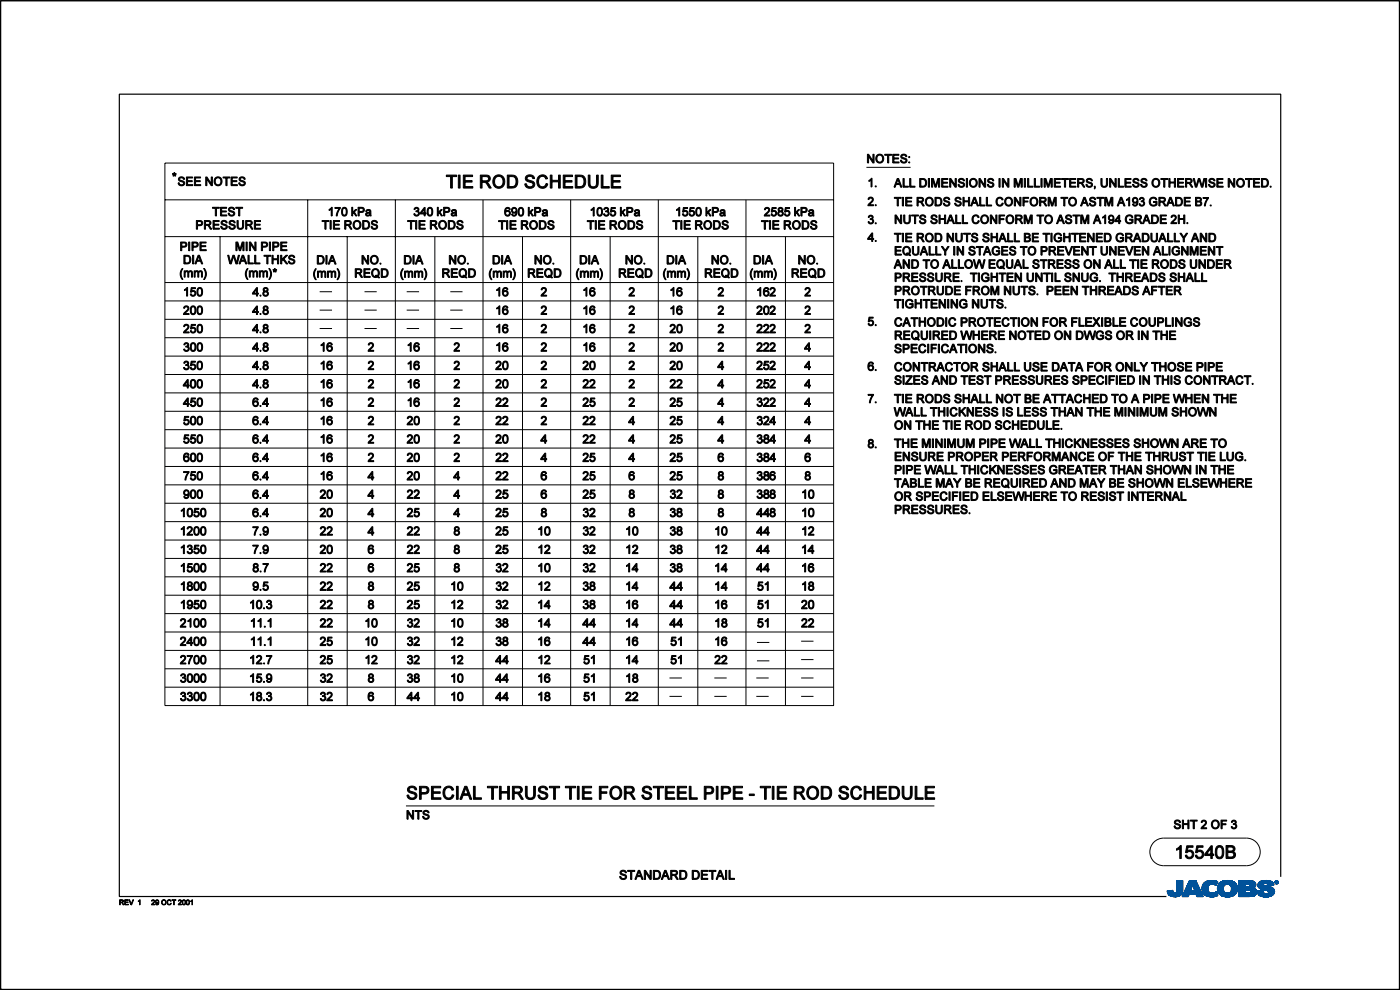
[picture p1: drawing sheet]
<svg xmlns="http://www.w3.org/2000/svg" width="297mm" height="210mm" viewBox="0 0 297 210" stroke-linecap="round" stroke-linejoin="round" font-family="sans-serif">
<path d="M271.7 186v-166h-246.4v170.2h222.1M.1 209.6v.3h296.8v-209.7h-296.8v209.7" fill="none" stroke="#000" stroke-width=".25"/>
<g fill="none" stroke="#000" stroke-width=".21">
<path d="M.1 .1h296.8v209.9h-296.8zM35 34.6h141.8v115.1h-141.8zM183.8 35.5h9.4M35 59.9h141.8M35 42.4h141.8M35 50.2h141.8M46.7 50.2v99.5M65.3 42.4v107.3M73.7 50.2v99.5M83.9 42.4v107.3M92.2 50.2v99.5M102.5 42.4v107.3"/>
<path d="M110.8 50.2v99.5M121.1 42.4v107.3M129.4 50.2v99.5M139.7 42.4v107.3M148 50.2v99.5M158.3 42.4v107.3M166.6 50.2v99.5M35 63.8h141.8M35 79.4h141.8M35 75.5h141.8M35 71.6h141.8M35 67.7h141.8"/>
<path d="M67.8 69.7h2.6M67.8 65.8h2.6M67.8 61.9h2.6M77.3 69.7h2.6M77.3 65.8h2.6M77.3 61.9h2.6M86.3 69.7h2.6M86.3 65.8h2.6M86.3 61.9h2.6M95.5 65.8h2.6M95.5 69.7h2.6M95.5 61.9h2.6"/>
<path d="M35 98.9h141.8M35 95h141.8M35 91.1h141.8M35 87.2h141.8M35 83.3h141.8M35 118.5h141.8M35 114.6h141.8M35 110.7h141.8M35 106.8h141.8M35 102.8h141.8M35 138h141.8M35 134.1h141.8"/>
<path d="M35 130.2h141.8M35 126.3h141.8M35 122.4h141.8M160.6 136.3h2.6M170 139.9h2.6M170 136h2.6M35 145.8h141.8M35 141.9h141.8M142 147.7h2.7M142 143.8h2.7M151.5 147.7h2.7M151.5 143.8h2.7"/>
<path d="M160.4 147.7h2.7M160.4 143.8h2.7M160.6 140.2h2.6M170 147.7h2.6M170 143.8h2.6M86.1 171h112.1M244.8 178.6l.7-.5 1.4-.3h17.5a2.93 2.93 0 0 1 2.9 2.9 2.93 2.93 0 0 1-2.9 2.9h-17.5a2.93 2.93 0 0 1-2.7-1.8 2.93 2.93 0 0 1 .6-3.2z"/>
</g>
<g fill="#000" stroke="#000" stroke-width=".21">
<path d="M36.6 36.8l.3 .1v-.3h.2l-.1 .3 .3-.1 .1 .2h-.3l.2 .3-.2 .1-.1-.3-.2 .3-.1-.1 .2-.3h-.3z" fill-rule="evenodd"/>
<path d="M38 37.6a.71 .71 0 0 1 1.2 .4h-.3a.38 .38 0 0 0-.4-.3 .38 .38 0 0 0-.3 .5l.7 .2a.6 .6 0 0 1 .1 .9 .6 .6 0 0 1-.9 0l-.3-.3v-.2h.2a.42 .42 0 0 0 .5 .4 .42 .42 0 0 0 .3-.5l-.6-.2a.47 .47 0 0 1-.3-.4 .47 .47 0 0 1 .1-.5z" fill-rule="evenodd"/>
<path d="M39.5 37.5h1.4v.3h-1.1v.5h1v.2h-1v.7h1.1v.2h-1.4z" fill-rule="evenodd"/>
<path d="M41.2 37.5h1.3v.3h-1v.5h1v.2h-1v.7h1.1v.2h-1.4z" fill-rule="evenodd"/>
<path d="M43.6 37.5h.3l.9 1.4v-1.4h.3v1.9h-.3l-.9-1.4v1.4h-.3z" fill-rule="evenodd"/>
<path d="M45.6 37.8a.9 .9 0 0 1 1.3 0 .9 .9 0 0 1 0 1.3 .9 .9 0 0 1-1.3 0l-.2-.6zM45.8 37.9a.7 .7 0 0 0-.1 1 .7 .7 0 0 0 1 .1 .7 .7 0 0 0 .1-1 .7 .7 0 0 0-1-.1z" fill-rule="evenodd"/>
<path d="M47.3 37.5h1.5v.3h-.6v1.6h-.3v-1.6h-.6z" fill-rule="evenodd"/>
<path d="M49 37.5h1.3v.3h-1v.5h1v.2h-1v.7h1.1v.2h-1.4z" fill-rule="evenodd"/>
<path d="M50.9 37.6a.71 .71 0 0 1 1.1 .4h-.2a.38 .38 0 0 0-.5-.3 .38 .38 0 0 0-.3 .5l.8 .2a.6 .6 0 0 1 .1 .9 .6 .6 0 0 1-.9 0l-.3-.3-.1-.2h.3a.42 .42 0 0 0 .5 .4 .42 .42 0 0 0 .3-.5l-.6-.2a.47 .47 0 0 1-.4-.4 .47 .47 0 0 1 .2-.5z" fill-rule="evenodd"/>
<path d="M94.7 37.1h2.2v.4h-.9v2.4h-.4v-2.4h-.9z" fill-rule="evenodd"/>
<path d="M97.2 37.1h.4v2.8h-.4z" fill-rule="evenodd"/>
<path d="M98.3 37.1h2v.4h-1.6v.8h1.4v.3h-1.4v1h1.6v.3h-2z" fill-rule="evenodd"/>
<path d="M101.9 37.1a2.62 2.62 0 0 1 1.9 .2l.2 .4a.74 .74 0 0 1-.7 .9l.9 1.3h-.4l-.6-1-.5-.2h-.4v1.2h-.4zM102.3 37.5v.9h.7a.47 .47 0 0 0 .6-.4 .47 .47 0 0 0-.5-.5z" fill-rule="evenodd"/>
<path d="M104.9 37.5a1.36 1.36 0 0 1 1.8-.1 1.36 1.36 0 0 1 .2 1.9 1.33 1.33 0 0 1-1.8 .4 1.33 1.33 0 0 1-.5-1.8zM105.2 37.7a1.1 1.1 0 0 0-.3 1.3 1.1 1.1 0 0 0 1.3 .6 1.19 1.19 0 0 0 .5-1.2 1.19 1.19 0 0 0-.9-1z" fill-rule="evenodd"/>
<path d="M107.6 37.1a1.85 1.85 0 0 1 2 .5 1.41 1.41 0 0 1 .2 1.5 1.41 1.41 0 0 1-1.2 .8h-1zM108 37.5v2.1a1.12 1.12 0 0 0 1.5-1.1 1.12 1.12 0 0 0-1.5-1z" fill-rule="evenodd"/>
<path d="M111.7 37.3a1.07 1.07 0 0 1 1.7 .6h-.4a.57 .57 0 0 0-.6-.6 .57 .57 0 0 0-.5 .8l1.1 .3a.8 .8 0 0 1 .4 1 .8 .8 0 0 1-.9 .5l-.6-.1-.4-.3-.2-.5h.4a.66 .66 0 0 0 .7 .7 .66 .66 0 0 0 .6-.8l-1-.4a.7 .7 0 0 1-.5-.5 .7 .7 0 0 1 .2-.7z" fill-rule="evenodd"/>
<path d="M114.2 37.5a1.12 1.12 0 0 1 2 .4l-.4 .1a.81 .81 0 0 0-1-.5 .81 .81 0 0 0-.6 1 .83 .83 0 0 0 .6 1.1 .83 .83 0 0 0 1-.7l.4 .1a1.2 1.2 0 0 1-1.4 .9 1.2 1.2 0 0 1-.9-1.4z" fill-rule="evenodd"/>
<path d="M116.7 37.1h.4v1.2h1.4v-1.2h.4v2.8h-.4v-1.3h-1.4v1.3h-.4z" fill-rule="evenodd"/>
<path d="M119.5 37.1h2v.4h-1.6v.8h1.4v.3h-1.4v1h1.6v.3h-2z" fill-rule="evenodd"/>
<path d="M122 37.1a1.85 1.85 0 0 1 2 .5 1.41 1.41 0 0 1 .2 1.5 1.41 1.41 0 0 1-1.2 .8h-1zM122.4 37.5v2.1a1.12 1.12 0 0 0 1.5-1.1 1.12 1.12 0 0 0-1.5-1z" fill-rule="evenodd"/>
<path d="M124.8 37.1h.4v1.6a.71 .71 0 0 0 .7 .9 .71 .71 0 0 0 .6-.9v-1.6h.4v1.6a1.07 1.07 0 0 1-1 1.2 1.07 1.07 0 0 1-1.1-1.2z" fill-rule="evenodd"/>
<path d="M127.5 37.1h.4v2.5h1.3v.3h-1.7z" fill-rule="evenodd"/>
<path d="M129.7 37.1h1.9v.4h-1.6v.8h1.5v.3h-1.5v1h1.7v.3h-2z" fill-rule="evenodd"/>
<path d="M184 32.7h.3l.9 1.4v-1.4h.2v1.9h-.2l-.9-1.4v1.4h-.3z" fill-rule="evenodd"/>
<path d="M184.3 38.3l.7-.5v1.9h-.2v-1.5l-.5 .3z" fill-rule="evenodd"/>
<path d="M185.7 39.4h.2v.3h-.2z" fill-rule="evenodd"/>
<path d="M186 33a.9 .9 0 0 1 1.2 0 .9 .9 0 0 1 0 1.3 .9 .9 0 0 1-1.2 0l-.2-.6zM186.2 33.1a.7 .7 0 0 0-.1 1 .7 .7 0 0 0 1 .1 .7 .7 0 0 0 .1-1 .7 .7 0 0 0-1-.1z" fill-rule="evenodd"/>
<path d="M187.7 32.7h1.4v.2h-.6v1.7h-.2v-1.7h-.6z" fill-rule="evenodd"/>
<path d="M189.4 32.7h1.3v.2h-1.1v.6h1v.2h-1v.7h1.1v.2h-1.3z" fill-rule="evenodd"/>
<path d="M190.3 37.9h.3l.7 1.8h-.2l-.2-.6h-.8l-.2 .6h-.3zM190.5 38.1l-.3 .8h.6z" fill-rule="evenodd"/>
<path d="M191.3 32.8a.71 .71 0 0 1 1.1 .4h-.3a.38 .38 0 0 0-.4-.3 .38 .38 0 0 0-.3 .4l.7 .3a.6 .6 0 0 1 .2 .9 .6 .6 0 0 1-.9 0l-.4-.4v-.1h.3a.42 .42 0 0 0 .4 .4 .42 .42 0 0 0 .4-.5l-.6-.2a.47 .47 0 0 1-.4-.4 .47 .47 0 0 1 .2-.5z" fill-rule="evenodd"/>
<path d="M191.6 37.9h.2v1.6h.9v.2h-1.1z" fill-rule="evenodd"/>
<path d="M192.8 33.2h.2v.2h-.2z" fill-rule="evenodd"/>
<path d="M192.8 34.4h.2v.2h-.2z" fill-rule="evenodd"/>
<path d="M193 37.9h.2v1.6h.9v.2h-1.1z" fill-rule="evenodd"/>
<path d="M195.1 37.9h.6a.92 .92 0 0 1 .9 .9 .92 .92 0 0 1-.8 .9h-.7zM195.3 38.1v1.4a.75 .75 0 0 0 1-.7 .75 .75 0 0 0-1-.7z" fill-rule="evenodd"/>
<path d="M196.9 37.9h.3v1.8h-.3z" fill-rule="evenodd"/>
<path d="M197.6 37.9h.4l.5 1.5 .4-1.5h.4v1.8h-.2v-1.6l-.5 1.6h-.3l-.4-1.6v1.6h-.3z" fill-rule="evenodd"/>
<path d="M199.8 37.9h1.3v.2h-1.1v.5h1v.3h-1v.6h1.1v.2h-1.3z" fill-rule="evenodd"/>
<path d="M201.5 37.9h.2l.9 1.4v-1.4h.3v1.8h-.3l-.9-1.4v1.4h-.2z" fill-rule="evenodd"/>
<path d="M203.5 38a.71 .71 0 0 1 1.1 .4h-.2a.38 .38 0 0 0-.5-.4 .38 .38 0 0 0-.3 .5l.7 .2a.6 .6 0 0 1 .2 .9 .6 .6 0 0 1-.9 .1l-.3-.4-.1-.2h.3a.42 .42 0 0 0 .5 .5 .42 .42 0 0 0 .3-.6l-.6-.2a.47 .47 0 0 1-.4-.3 .47 .47 0 0 1 .2-.5z" fill-rule="evenodd"/>
<path d="M205 37.9h.2v1.8h-.2z" fill-rule="evenodd"/>
<path d="M205.9 38.1a.9 .9 0 0 1 1.2 .1 .9 .9 0 0 1 0 1.2 .9 .9 0 0 1-1.2 .1l-.3-.7zM206.1 38.2a.7 .7 0 0 0-.2 1 .7 .7 0 0 0 1 .1 .7 .7 0 0 0 .1-.9 .7 .7 0 0 0-.9-.2z" fill-rule="evenodd"/>
<path d="M207.7 37.9h.2l.9 1.4v-1.4h.3v1.8h-.3l-.9-1.4v1.4h-.2z" fill-rule="evenodd"/>
<path d="M209.7 38a.71 .71 0 0 1 1.1 .4h-.2a.38 .38 0 0 0-.5-.4 .38 .38 0 0 0-.3 .5l.8 .2a.6 .6 0 0 1 .1 .9 .6 .6 0 0 1-.9 .1l-.3-.4-.1-.2h.3a.42 .42 0 0 0 .5 .5 .42 .42 0 0 0 .3-.6l-.6-.2a.47 .47 0 0 1-.4-.3 .47 .47 0 0 1 .2-.5z" fill-rule="evenodd"/>
<path d="M211.9 37.9h.3v1.8h-.3z" fill-rule="evenodd"/>
<path d="M212.6 37.9h.3l.9 1.4v-1.4h.2v1.8h-.2l-.9-1.4v1.4h-.3z" fill-rule="evenodd"/>
<path d="M215.1 37.9h.4l.5 1.5 .5-1.5h.4v1.8h-.3v-1.6l-.5 1.6h-.2l-.5-1.6v1.6h-.3z" fill-rule="evenodd"/>
<path d="M217.3 37.9h.2v1.8h-.2z" fill-rule="evenodd"/>
<path d="M218 37.9h.2v1.6h.9v.2h-1.1z" fill-rule="evenodd"/>
<path d="M219.4 37.9h.3v1.6h.8v.2h-1.1z" fill-rule="evenodd"/>
<path d="M220.8 37.9h.3v1.8h-.3z" fill-rule="evenodd"/>
<path d="M221.5 37.9h.4l.5 1.5 .4-1.5h.4v1.8h-.2v-1.6l-.5 1.6h-.3l-.5-1.6v1.6h-.2z" fill-rule="evenodd"/>
<path d="M223.7 37.9h1.3v.2h-1.1v.5h1v.3h-1v.6h1.1v.2h-1.3z" fill-rule="evenodd"/>
<path d="M225.2 37.9h1.5v.2h-.6v1.6h-.3v-1.6h-.6z" fill-rule="evenodd"/>
<path d="M226.9 37.9h1.3v.2h-1v.5h.9v.3h-.9v.6h1v.2h-1.3z" fill-rule="evenodd"/>
<path d="M228.6 37.9h.8a.5 .5 0 0 1 .6 .4 .5 .5 0 0 1-.5 .6l.6 .8h-.2l-.4-.6-.4-.2h-.3v.8h-.2zM228.8 38.1v.6h.5a.31 .31 0 0 0 .5-.3 .31 .31 0 0 0-.4-.3z" fill-rule="evenodd"/>
<path d="M230.6 38a.71 .71 0 0 1 1.1 .4h-.2a.38 .38 0 0 0-.4-.4 .38 .38 0 0 0-.3 .5l.7 .2a.6 .6 0 0 1 .1 .9 .6 .6 0 0 1-.9 .1l-.3-.4v-.2h.2a.42 .42 0 0 0 .5 .5 .42 .42 0 0 0 .3-.6l-.6-.2a.47 .47 0 0 1-.3-.3 .47 .47 0 0 1 .1-.5z" fill-rule="evenodd"/>
<path d="M232.1 39.5h.2l-.1 .6z" fill-rule="evenodd"/>
<path d="M233.5 37.9h.3v1a.48 .48 0 0 0 .5 .6 .48 .48 0 0 0 .4-.6v-1h.3v1a.71 .71 0 0 1-.7 .8 .71 .71 0 0 1-.8-.8z" fill-rule="evenodd"/>
<path d="M235.4 37.9h.2l1 1.4v-1.4h.2v1.8h-.3l-.9-1.4v1.4h-.2z" fill-rule="evenodd"/>
<path d="M237.2 37.9h.3v1.6h.9v.2h-1.2z" fill-rule="evenodd"/>
<path d="M238.6 37.9h1.3v.2h-1v.5h1v.3h-1v.6h1.1v.2h-1.4z" fill-rule="evenodd"/>
<path d="M240.5 38a.71 .71 0 0 1 1.1 .4h-.2a.38 .38 0 0 0-.5-.4 .38 .38 0 0 0-.3 .5l.8 .2a.6 .6 0 0 1 .1 .9 .6 .6 0 0 1-.9 .1l-.3-.4v-.2h.2a.42 .42 0 0 0 .5 .5 .42 .42 0 0 0 .3-.6l-.6-.2a.47 .47 0 0 1-.4-.3 .47 .47 0 0 1 .2-.5z" fill-rule="evenodd"/>
<path d="M242.2 38a.71 .71 0 0 1 1.1 .4h-.2a.38 .38 0 0 0-.5-.4 .38 .38 0 0 0-.3 .5l.8 .2a.6 .6 0 0 1 .1 .9 .6 .6 0 0 1-.9 .1l-.3-.4v-.2h.2a.42 .42 0 0 0 .5 .5 .42 .42 0 0 0 .3-.6l-.6-.2a.47 .47 0 0 1-.4-.3 .47 .47 0 0 1 .2-.5z" fill-rule="evenodd"/>
<path d="M244.6 38.1a.9 .9 0 0 1 1.2 .1 .9 .9 0 0 1 0 1.2 .9 .9 0 0 1-1.2 .1l-.2-.7zM244.8 38.2a.7 .7 0 0 0-.1 1 .7 .7 0 0 0 .9 .1 .7 .7 0 0 0 .2-.9 .7 .7 0 0 0-1-.2z" fill-rule="evenodd"/>
<path d="M246.3 37.9h1.4v.2h-.6v1.6h-.2v-1.6h-.6z" fill-rule="evenodd"/>
<path d="M248 37.9h.2v.7h.9v-.7h.3v1.8h-.3v-.9h-.9v.9h-.2z" fill-rule="evenodd"/>
<path d="M249.8 37.9h1.3v.2h-1v.5h.9v.3h-.9v.6h1v.2h-1.3z" fill-rule="evenodd"/>
<path d="M251.5 37.9h.8a.5 .5 0 0 1 .6 .4 .5 .5 0 0 1-.5 .6l.6 .8h-.2l-.4-.6-.4-.2h-.3v.8h-.2zM251.7 38.1v.6h.5a.31 .31 0 0 0 .5-.3 .31 .31 0 0 0-.4-.3z" fill-rule="evenodd"/>
<path d="M253.1 37.9h.3l.3 1.5 .5-1.5h.3l.5 1.5 .4-1.5h.2l-.4 1.8h-.3l-.5-1.6-.5 1.6h-.3z" fill-rule="evenodd"/>
<path d="M255.7 37.9h.3v1.8h-.3z" fill-rule="evenodd"/>
<path d="M256.6 38a.71 .71 0 0 1 1.2 .4h-.3a.38 .38 0 0 0-.4-.4 .38 .38 0 0 0-.3 .5l.7 .2a.6 .6 0 0 1 .1 .9 .6 .6 0 0 1-.9 .1l-.3-.4v-.2h.2a.42 .42 0 0 0 .5 .5 .42 .42 0 0 0 .3-.6l-.6-.2a.47 .47 0 0 1-.3-.3 .47 .47 0 0 1 .1-.5z" fill-rule="evenodd"/>
<path d="M258.1 37.9h1.3v.2h-1v.5h1v.3h-1v.6h1.1v.2h-1.4z" fill-rule="evenodd"/>
<path d="M260.5 37.9h.3l.9 1.4v-1.4h.3v1.8h-.3l-.9-1.4v1.4h-.3z" fill-rule="evenodd"/>
<path d="M262.5 38.1a.9 .9 0 0 1 1.3 .1 .9 .9 0 0 1 0 1.2 .9 .9 0 0 1-1.3 .1l-.2-.7zM262.7 38.2a.7 .7 0 0 0-.1 1 .7 .7 0 0 0 1 .1 .7 .7 0 0 0 .1-.9 .7 .7 0 0 0-1-.2z" fill-rule="evenodd"/>
<path d="M264.2 37.9h1.5v.2h-.6v1.6h-.3v-1.6h-.6z" fill-rule="evenodd"/>
<path d="M265.9 37.9h1.3v.2h-1v.5h1v.3h-1v.6h1.1v.2h-1.4z" fill-rule="evenodd"/>
<path d="M267.6 37.9h.6a.92 .92 0 0 1 .9 .9 .92 .92 0 0 1-.8 .9h-.7zM267.9 38.1v1.4a.75 .75 0 0 0 1-.7 .75 .75 0 0 0-1-.7z" fill-rule="evenodd"/>
<path d="M269.4 39.5h.3v.2h-.3z" fill-rule="evenodd"/>
<path d="M38.3 51.3h.7a.56 .56 0 0 1 .7 .6 .56 .56 0 0 1-.7 .5h-.4v.8h-.3zM38.6 51.5v.7h.4a.35 .35 0 0 0 .4-.2 .35 .35 0 0 0-.2-.4z" fill-rule="evenodd"/>
<path d="M38.6 57h.2a1.95 1.95 0 0 0 0 2.3h-.2a1.81 1.81 0 0 1 0-2.3z" fill-rule="evenodd"/>
<path d="M39 54.1h.6a.92 .92 0 0 1 .9 1 .92 .92 0 0 1-.8 .9h-.7zM39.3 54.4v1.4a.75 .75 0 0 0 1-.7 .75 .75 0 0 0-1-.7z" fill-rule="evenodd"/>
<path d="M39.1 57.5h.2v.1a.41 .41 0 0 1 .4-.2 .41 .41 0 0 1 .3 .3 .42 .42 0 0 1 .5-.3 .42 .42 0 0 1 .3 .5v.9h-.2v-1l-.2-.2-.3 .2v1h-.3v-.9a.31 .31 0 0 0-.4-.2 .31 .31 0 0 0-.1 .4v.7h-.2z" fill-rule="evenodd"/>
<path d="M40 51.3h.3v1.9h-.3z" fill-rule="evenodd"/>
<path d="M40.7 51.3h.7a.56 .56 0 0 1 .7 .6 .56 .56 0 0 1-.7 .5h-.4v.8h-.3zM41 51.5v.7h.4a.35 .35 0 0 0 .4-.2 .35 .35 0 0 0-.2-.4z" fill-rule="evenodd"/>
<path d="M40.8 54.1h.3v1.9h-.3z" fill-rule="evenodd"/>
<path d="M41.2 57.5h.2v.1a.41 .41 0 0 1 .4-.2 .41 .41 0 0 1 .3 .3 .42 .42 0 0 1 .5-.3 .42 .42 0 0 1 .3 .5v.9h-.2v-1l-.2-.2-.3 .2v1h-.2v-.9a.31 .31 0 0 0-.4-.2 .31 .31 0 0 0-.2 .4v.7h-.2z" fill-rule="evenodd"/>
<path d="M42 54.1h.3l.7 1.9h-.2l-.2-.6h-.8l-.2 .6h-.3zM42.2 54.4l-.3 .8h.6z" fill-rule="evenodd"/>
<path d="M41.7 46.8h.6a.56 .56 0 0 1 .7 .5 .56 .56 0 0 1-.7 .6h-.4v.7h-.2zM41.9 47v.7h.4a.35 .35 0 0 0 .4-.3 .35 .35 0 0 0-.1-.4z" fill-rule="evenodd"/>
<path d="M42.4 51.3h1.3v.2h-1v.6h1v.2h-1v.7h1.1v.2h-1.4z" fill-rule="evenodd"/>
<path d="M43.4 46.8h.7a.5 .5 0 0 1 .7 .4 .5 .5 0 0 1-.5 .6l.6 .8h-.3l-.4-.6-.3-.2h-.3v.8h-.2zM43.6 47v.6h.5a.31 .31 0 0 0 .4-.3 .31 .31 0 0 0-.3-.3z" fill-rule="evenodd"/>
<path d="M43.2 57h.2a1.81 1.81 0 0 1 0 2.3h-.2a1.94 1.94 0 0 0 0-2.3z" fill-rule="evenodd"/>
<path d="M45.2 46.8h1.3v.2h-1.1v.6h1v.2h-1v.6h1.1v.2h-1.3z" fill-rule="evenodd"/>
<path d="M45.1 44h1.4v.2h-.6v1.6h-.2v-1.6h-.6z" fill-rule="evenodd"/>
<path d="M46.8 44h1.3v.2h-1.1v.5h1v.3h-1v.6h1.1v.2h-1.3z" fill-rule="evenodd"/>
<path d="M47.1 46.9a.71 .71 0 0 1 1.1 .4h-.3a.38 .38 0 0 0-.4-.4 .38 .38 0 0 0-.3 .5l.7 .3a.6 .6 0 0 1 .2 .8 .6 .6 0 0 1-.9 .1l-.4-.4v-.2h.3a.42 .42 0 0 0 .4 .5 .42 .42 0 0 0 .4-.6l-.6-.2a.47 .47 0 0 1-.4-.3 .47 .47 0 0 1 .2-.5z" fill-rule="evenodd"/>
<path d="M48.6 44.1a.71 .71 0 0 1 1.2 .4h-.3a.38 .38 0 0 0-.4-.4 .38 .38 0 0 0-.3 .5l.7 .2a.6 .6 0 0 1 .1 .9 .6 .6 0 0 1-.9 .1l-.3-.4v-.2h.2a.42 .42 0 0 0 .5 .5 .42 .42 0 0 0 .4-.6l-.6-.2a.47 .47 0 0 1-.4-.3 .47 .47 0 0 1 .1-.5z" fill-rule="evenodd"/>
<path d="M48.8 46.9a.71 .71 0 0 1 1.1 .4h-.3a.38 .38 0 0 0-.4-.4 .38 .38 0 0 0-.3 .5l.7 .3a.6 .6 0 0 1 .2 .8 .6 .6 0 0 1-.9 .1l-.4-.4v-.2h.3a.42 .42 0 0 0 .4 .5 .42 .42 0 0 0 .4-.6l-.6-.2a.47 .47 0 0 1-.4-.3 .47 .47 0 0 1 .2-.5z" fill-rule="evenodd"/>
<path d="M48.3 54.1h.3l.3 1.6 .5-1.6h.3l.5 1.6 .4-1.6h.2l-.5 1.9h-.3l-.4-1.6-.5 1.6h-.3z" fill-rule="evenodd"/>
<path d="M50 51.3h.4l.5 1.6 .5-1.6h.4v1.9h-.3v-1.7l-.5 1.7h-.2l-.5-1.7v1.7h-.3z" fill-rule="evenodd"/>
<path d="M50 44h1.5v.2h-.6v1.6h-.3v-1.6h-.6z" fill-rule="evenodd"/>
<path d="M51.4 54.1h.3l.7 1.9h-.3l-.2-.6h-.8l-.2 .6h-.2zM51.5 54.4l-.3 .8h.6z" fill-rule="evenodd"/>
<path d="M50.3 46.8h.2v1a.48 .48 0 0 0 .5 .6 .48 .48 0 0 0 .4-.6v-1h.3v1a.71 .71 0 0 1-.7 .9 .71 .71 0 0 1-.7-.9z" fill-rule="evenodd"/>
<path d="M52.1 46.8h.8a.5 .5 0 0 1 .6 .4 .5 .5 0 0 1-.5 .6l.7 .8h-.3l-.4-.6-.4-.2h-.2v.8h-.3zM52.4 47v.6h.5a.31 .31 0 0 0 .4-.3 .31 .31 0 0 0-.4-.3z" fill-rule="evenodd"/>
<path d="M52.2 51.3h.2v1.9h-.2z" fill-rule="evenodd"/>
<path d="M52.5 57h.1a1.95 1.95 0 0 0 0 2.3h-.1a1.81 1.81 0 0 1 0-2.3z" fill-rule="evenodd"/>
<path d="M52.6 54.1h.3v1.7h.8v.2h-1.1z" fill-rule="evenodd"/>
<path d="M52.9 57.5h.2v.1a.41 .41 0 0 1 .4-.2 .41 .41 0 0 1 .3 .3 .42 .42 0 0 1 .5-.3 .42 .42 0 0 1 .3 .5v.9h-.2v-1l-.2-.2-.3 .2v1h-.2v-.9a.31 .31 0 0 0-.4-.2 .31 .31 0 0 0-.2 .4v.7h-.2z" fill-rule="evenodd"/>
<path d="M52.9 51.3h.3l.9 1.4v-1.4h.2v1.9h-.2l-1-1.4v1.4h-.2z" fill-rule="evenodd"/>
<path d="M54 46.8h1.3v.2h-1.1v.6h1v.2h-1v.6h1.1v.2h-1.3z" fill-rule="evenodd"/>
<path d="M54 54.1h.3v1.7h.9v.2h-1.2z" fill-rule="evenodd"/>
<path d="M55 57.5h.2v.1a.41 .41 0 0 1 .4-.2 .41 .41 0 0 1 .4 .3 .42 .42 0 0 1 .4-.3 .42 .42 0 0 1 .4 .5v.9h-.2l-.1-1-.2-.2-.3 .2v1h-.2v-.9a.31 .31 0 0 0-.4-.2 .31 .31 0 0 0-.2 .4v.7h-.2z" fill-rule="evenodd"/>
<path d="M55.4 51.3h.7a.56 .56 0 0 1 .7 .6 .56 .56 0 0 1-.7 .5h-.4v.8h-.3zM55.7 51.5v.7h.4a.35 .35 0 0 0 .4-.2 .35 .35 0 0 0-.2-.4z" fill-rule="evenodd"/>
<path d="M56 54.1h1.4v.3h-.6v1.6h-.2v-1.6h-.6z" fill-rule="evenodd"/>
<path d="M57.1 51.3h.3v1.9h-.3z" fill-rule="evenodd"/>
<path d="M57 57h.2a1.81 1.81 0 0 1 0 2.3h-.2a1.94 1.94 0 0 0 0-2.3z" fill-rule="evenodd"/>
<path d="M57.7 54.1h.2v.8h1v-.8h.2v1.9h-.2v-.9h-1v.9h-.2z" fill-rule="evenodd"/>
<path d="M57.8 51.3h.7a.56 .56 0 0 1 .7 .6 .56 .56 0 0 1-.7 .5h-.4v.8h-.3zM58.1 51.5v.7h.4a.35 .35 0 0 0 .4-.2 .35 .35 0 0 0-.2-.4z" fill-rule="evenodd"/>
<path d="M58 57.1l.2 .2v-.3h.2v.3l.3-.2v.2l-.3 .1 .2 .2-.1 .1-.2-.2-.2 .2-.1-.1 .2-.2-.3-.1z" fill-rule="evenodd"/>
<path d="M59.5 54.1h.3v.9l.9-.9h.3l-.8 .8 .9 1.1h-.3l-.7-.9-.3 .2v.7h-.3z" fill-rule="evenodd"/>
<path d="M59.5 51.3h1.4v.2h-1.1v.6h1v.2h-1v.7h1.1v.2h-1.4z" fill-rule="evenodd"/>
<path d="M61.4 54.3a.71 .71 0 0 1 1.1 .3h-.2a.38 .38 0 0 0-.5-.3 .38 .38 0 0 0-.3 .5l.8 .2a.6 .6 0 0 1 .1 .9 .6 .6 0 0 1-.9 0l-.3-.3v-.2h.2a.42 .42 0 0 0 .5 .4 .42 .42 0 0 0 .3-.5l-.6-.2a.47 .47 0 0 1-.4-.4 .47 .47 0 0 1 .2-.4z" fill-rule="evenodd"/>
<path d="M66.9 57h.2a1.95 1.95 0 0 0 0 2.3h-.2a1.81 1.81 0 0 1 0-2.3z" fill-rule="evenodd"/>
<path d="M67.3 54.2h.6a.92 .92 0 0 1 .9 .9 .92 .92 0 0 1-.9 .9h-.6zM67.5 54.4v1.4a.75 .75 0 0 0 1-.7 .75 .75 0 0 0-1-.7z" fill-rule="evenodd"/>
<path d="M67.4 57.5h.2v.2a.41 .41 0 0 1 .3-.2 .41 .41 0 0 1 .4 .2 .42 .42 0 0 1 .5-.2 .42 .42 0 0 1 .3 .4v.9h-.2v-1l-.2-.1-.3 .2-.1 .9h-.2v-.8a.3 .3 0 0 0-.4-.3 .3 .3 0 0 0-.1 .4v.7h-.2z" fill-rule="evenodd"/>
<path d="M68.3 46.8h1.5v.2h-.6v1.6h-.3v-1.6h-.6z" fill-rule="evenodd"/>
<path d="M69.1 54.2h.3v1.8h-.3z" fill-rule="evenodd"/>
<path d="M69.5 57.5h.2v.2a.41 .41 0 0 1 .4-.2 .41 .41 0 0 1 .3 .2 .42 .42 0 0 1 .5-.2 .42 .42 0 0 1 .3 .4v.9h-.2v-1l-.2-.1-.3 .2v.9h-.3v-.8a.3 .3 0 0 0-.3-.3 .3 .3 0 0 0-.2 .4v.7h-.2z" fill-rule="evenodd"/>
<path d="M70.3 54.2h.3l.7 1.8h-.3l-.2-.5h-.7l-.2 .5h-.3zM70.5 54.4l-.3 .9h.6z" fill-rule="evenodd"/>
<path d="M70 46.8h.3v1.8h-.3z" fill-rule="evenodd"/>
<path d="M69.8 44.4l.7-.4v1.8h-.2v-1.4l-.5 .2z" fill-rule="evenodd"/>
<path d="M70.7 46.8h1.3v.2h-1v.6h1v.2h-1v.6h1.1v.2h-1.4z" fill-rule="evenodd"/>
<path d="M71 44h1.2l-.5 1-.2 .8h-.2l.1-.5 .6-1.1h-1z" fill-rule="evenodd"/>
<path d="M71.5 57h.2a1.81 1.81 0 0 1 0 2.3h-.2a1.94 1.94 0 0 0 0-2.3z" fill-rule="evenodd"/>
<path d="M72.7 44.1a.66 .66 0 0 1 .8 .1 .66 .66 0 0 1 .2 .7 .66 .66 0 0 1-.6 .9 .66 .66 0 0 1-.6-.9zM72.8 44.3l-.1 .1a.73 .73 0 0 0 .5 1.2 .76 .76 0 0 0 .3-.8 .76 .76 0 0 0-.6-.6z" fill-rule="evenodd"/>
<path d="M73.1 46.8h.8a.5 .5 0 0 1 .6 .4 .5 .5 0 0 1-.5 .6l.7 .8h-.3l-.4-.6-.4-.2h-.2v.8h-.3zM73.4 47v.6h.5a.31 .31 0 0 0 .4-.3 .31 .31 0 0 0-.4-.3z" fill-rule="evenodd"/>
<path d="M74.6 44h.2v1l.6-.5h.3l-.5 .5 .5 .8h-.2l-.5-.7-.2 .2v.5h-.2z" fill-rule="evenodd"/>
<path d="M75.1 47a.9 .9 0 0 1 1.3 .1 .9 .9 0 0 1-.1 1.2 .9 .9 0 0 1-1.2 .1l-.2-.7zM75.3 47.1a.7 .7 0 0 0-.1 1 .7 .7 0 0 0 1 .1 .7 .7 0 0 0 .1-.9 .7 .7 0 0 0-1-.2z" fill-rule="evenodd"/>
<path d="M75.4 57h.7a.5 .5 0 0 1 .7 .4 .5 .5 0 0 1-.5 .6l.6 .8h-.3l-.4-.6-.3-.2h-.3v.8h-.2zM75.6 57.2v.6h.5a.31 .31 0 0 0 .4-.2 .31 .31 0 0 0-.3-.4z" fill-rule="evenodd"/>
<path d="M76 44h.6a.56 .56 0 0 1 .7 .5 .56 .56 0 0 1-.6 .6h-.5v.7h-.2zM76.2 44.2v.7h.4a.35 .35 0 0 0 .4-.3 .35 .35 0 0 0-.1-.4z" fill-rule="evenodd"/>
<path d="M76.8 54.2h.3l.9 1.4v-1.4h.2v1.8h-.3l-.9-1.4v1.4h-.2z" fill-rule="evenodd"/>
<path d="M76.9 46.8h.7a.92 .92 0 0 1 .8 .9 .92 .92 0 0 1-.8 .9h-.7zM77.2 47v1.4a.75 .75 0 0 0 1-.7 .75 .75 0 0 0-1-.7z" fill-rule="evenodd"/>
<path d="M77.2 57h1.3v.2h-1.1v.6h1v.2h-1v.6h1.1v.2h-1.3z" fill-rule="evenodd"/>
<path d="M77.7 44.6a.59 .59 0 0 1 .8-.1 .59 .59 0 0 1 .2 .7v.6h-.2v-.2a.45 .45 0 0 1-.8 .2 .45 .45 0 0 1 .2-.7l.6-.1a.34 .34 0 0 0-.3-.4 .34 .34 0 0 0-.4 .3h-.2zM77.8 45.4a.35 .35 0 0 0 .4 .2 .35 .35 0 0 0 .3-.4z" fill-rule="evenodd"/>
<path d="M78.8 54.4a.9 .9 0 0 1 1.2 .1 .9 .9 0 0 1 0 1.2 .9 .9 0 0 1-1.2 .1l-.2-.7zM79 54.5a.7 .7 0 0 0-.2 1 .7 .7 0 0 0 1 .2 .7 .7 0 0 0 .2-1 .7 .7 0 0 0-1-.2z" fill-rule="evenodd"/>
<path d="M78.9 46.9a.71 .71 0 0 1 1.2 .4h-.3a.38 .38 0 0 0-.4-.4 .38 .38 0 0 0-.3 .5l.7 .3a.6 .6 0 0 1 .1 .8 .6 .6 0 0 1-.8 .1l-.4-.4v-.2h.3a.42 .42 0 0 0 .4 .5 .42 .42 0 0 0 .4-.6l-.6-.2a.47 .47 0 0 1-.4-.3 .47 .47 0 0 1 .1-.5z" fill-rule="evenodd"/>
<path d="M79.1 57.2a.91 .91 0 0 1 1.3 .1 .91 .91 0 0 1-.2 1.3l.3 .2-.1 .2-.3-.2a.94 .94 0 0 1-1.2-.4 .94 .94 0 0 1 .2-1.2zM79.2 57.4a.73 .73 0 0 0-.1 .8 .73 .73 0 0 0 .8 .4l-.2-.1v-.2l.3 .2a.72 .72 0 0 0 .2-.9 .72 .72 0 0 0-.9-.3z" fill-rule="evenodd"/>
<path d="M80.6 55.8h.2v.2h-.2z" fill-rule="evenodd"/>
<path d="M80.9 57h.6a.92 .92 0 0 1 .9 .9 .92 .92 0 0 1-.9 .9h-.6zM81.1 57.2v1.4a.75 .75 0 0 0 1-.7 .75 .75 0 0 0-1-.7z" fill-rule="evenodd"/>
<path d="M85.4 57h.2a1.95 1.95 0 0 0 0 2.3h-.2a1.81 1.81 0 0 1 0-2.3z" fill-rule="evenodd"/>
<path d="M85.8 54.2h.6a.92 .92 0 0 1 .9 .9 .92 .92 0 0 1-.9 .9h-.6zM86 54.4v1.4a.75 .75 0 0 0 1-.7 .75 .75 0 0 0-1-.7z" fill-rule="evenodd"/>
<path d="M85.8 57.5h.2v.2a.41 .41 0 0 1 .4-.2 .41 .41 0 0 1 .4 .2 .42 .42 0 0 1 .5-.2 .42 .42 0 0 1 .3 .4v.9h-.2l-.1-1-.2-.1-.3 .2v.9h-.2v-.8a.31 .31 0 0 0-.4-.3 .31 .31 0 0 0-.2 .4v.7h-.2z" fill-rule="evenodd"/>
<path d="M86.5 46.8h1.4v.2h-.6v1.6h-.2v-1.6h-.6z" fill-rule="evenodd"/>
<path d="M87.6 54.2h.2v1.8h-.2z" fill-rule="evenodd"/>
<path d="M88 44.1a.48 .48 0 0 1 .7 0 .48 .48 0 0 1-.1 .7 .57 .57 0 0 1 .1 1 .57 .57 0 0 1-.9-.5h.2a.38 .38 0 0 0 .4 .4 .38 .38 0 0 0 .3-.5 .38 .38 0 0 0-.5-.3l.1-.2a.31 .31 0 0 0 .3-.2 .31 .31 0 0 0-.3-.4 .31 .31 0 0 0-.3 .4l-.2-.1z" fill-rule="evenodd"/>
<path d="M87.9 57.5h.2v.2a.41 .41 0 0 1 .4-.2 .41 .41 0 0 1 .4 .2 .42 .42 0 0 1 .5-.2 .42 .42 0 0 1 .3 .4v.9h-.2v-1l-.2-.1-.4 .2v.9h-.2v-.8a.31 .31 0 0 0-.4-.3 .31 .31 0 0 0-.2 .4v.7h-.2z" fill-rule="evenodd"/>
<path d="M88.8 54.2h.3l.7 1.8h-.3l-.2-.5h-.8l-.2 .5h-.2zM88.9 54.4l-.3 .9h.6z" fill-rule="evenodd"/>
<path d="M88.2 46.8h.2v1.8h-.2z" fill-rule="evenodd"/>
<path d="M88.9 46.8h1.3v.2h-1.1v.6h1v.2h-1v.6h1.1v.2h-1.3z" fill-rule="evenodd"/>
<path d="M90 44h.2v1.2h.2v.2h-.2v.4h-.2v-.4h-.9v-.2zM90 44.4l-.6 .8h.6z" fill-rule="evenodd"/>
<path d="M89.9 57h.2a1.81 1.81 0 0 1 0 2.3h-.2a1.94 1.94 0 0 0 0-2.3z" fill-rule="evenodd"/>
<path d="M90.9 44.1a.66 .66 0 0 1 .7 .1 .66 .66 0 0 1 .2 .7 .66 .66 0 0 1-.6 .9 .66 .66 0 0 1-.6-.9zM90.9 44.3v.1a.73 .73 0 0 0 .5 1.2 .76 .76 0 0 0 .3-.8 .76 .76 0 0 0-.6-.6z" fill-rule="evenodd"/>
<path d="M91.3 46.8h.8a.5 .5 0 0 1 .6 .4 .5 .5 0 0 1-.5 .6l.6 .8h-.3l-.4-.6-.3-.2h-.3v.8h-.2zM91.5 47v.6h.5a.31 .31 0 0 0 .4-.3 .31 .31 0 0 0-.3-.3z" fill-rule="evenodd"/>
<path d="M92.8 44h.2v1l.5-.5h.3l-.5 .5 .6 .8h-.3l-.4-.7-.2 .2v.5h-.2z" fill-rule="evenodd"/>
<path d="M93.3 47a.9 .9 0 0 1 1.2 .1 .9 .9 0 0 1 0 1.2 .9 .9 0 0 1-1.2 .1l-.3-.7zM93.5 47.1a.7 .7 0 0 0-.2 1 .7 .7 0 0 0 1 .1 .7 .7 0 0 0 .1-.9 .7 .7 0 0 0-.9-.2z" fill-rule="evenodd"/>
<path d="M93.9 57h.8a.5 .5 0 0 1 .6 .4 .5 .5 0 0 1-.5 .6l.6 .8h-.2l-.4-.6-.4-.2h-.3v.8h-.2zM94.1 57.2v.6h.5a.31 .31 0 0 0 .5-.2 .31 .31 0 0 0-.4-.4z" fill-rule="evenodd"/>
<path d="M94.1 44h.7a.56 .56 0 0 1 .7 .5 .56 .56 0 0 1-.7 .6h-.4v.7h-.3zM94.4 44.2v.7h.4a.35 .35 0 0 0 .4-.3 .35 .35 0 0 0-.2-.4z" fill-rule="evenodd"/>
<path d="M95.1 46.8h.6a.92 .92 0 0 1 .9 .9 .92 .92 0 0 1-.9 .9h-.6zM95.3 47v1.4a.75 .75 0 0 0 1-.7 .75 .75 0 0 0-1-.7z" fill-rule="evenodd"/>
<path d="M95.3 54.2h.3l.9 1.4v-1.4h.2v1.8h-.2l-.9-1.4v1.4h-.3z" fill-rule="evenodd"/>
<path d="M95.7 57h1.3v.2h-1v.6h1v.2h-1v.6h1.1v.2h-1.4z" fill-rule="evenodd"/>
<path d="M95.8 44.6a.59 .59 0 0 1 .8-.1 .59 .59 0 0 1 .2 .7l.1 .6h-.2l-.1-.2a.45 .45 0 0 1-.7 .2 .45 .45 0 0 1 .1-.7l.6-.1a.34 .34 0 0 0-.3-.4 .34 .34 0 0 0-.4 .3h-.2zM95.9 45.4a.35 .35 0 0 0 .5 .2 .35 .35 0 0 0 .2-.4z" fill-rule="evenodd"/>
<path d="M97.1 46.9a.71 .71 0 0 1 1.1 .4h-.2a.38 .38 0 0 0-.5-.4 .38 .38 0 0 0-.3 .5l.8 .3a.6 .6 0 0 1 .1 .8 .6 .6 0 0 1-.9 .1l-.3-.4v-.2h.2a.42 .42 0 0 0 .5 .5 .42 .42 0 0 0 .3-.6l-.6-.2a.47 .47 0 0 1-.4-.3 .47 .47 0 0 1 .2-.5z" fill-rule="evenodd"/>
<path d="M97.3 54.4a.9 .9 0 0 1 1.3 .1 .9 .9 0 0 1-.1 1.2 .9 .9 0 0 1-1.2 .1l-.2-.7zM97.5 54.5a.7 .7 0 0 0-.1 1 .7 .7 0 0 0 1 .2 .7 .7 0 0 0 .1-1 .7 .7 0 0 0-1-.2z" fill-rule="evenodd"/>
<path d="M97.6 57.2a.91 .91 0 0 1 1.3 .1 .91 .91 0 0 1-.2 1.3l.3 .2v.2l-.4-.2a.94 .94 0 0 1-1.2-.4 .94 .94 0 0 1 .2-1.2zM97.8 57.4a.73 .73 0 0 0-.2 .8 .73 .73 0 0 0 .8 .4l-.2-.1v-.2l.4 .2a.72 .72 0 0 0 .1-.9 .72 .72 0 0 0-.8-.3z" fill-rule="evenodd"/>
<path d="M99.1 55.8h.2v.2h-.2z" fill-rule="evenodd"/>
<path d="M99.4 57h.6a.92 .92 0 0 1 .9 .9 .92 .92 0 0 1-.8 .9h-.7zM99.6 57.2v1.4a.75 .75 0 0 0 1-.7 .75 .75 0 0 0-1-.7z" fill-rule="evenodd"/>
<path d="M104.2 57h.2a1.94 1.94 0 0 0 0 2.3h-.2a1.81 1.81 0 0 1 0-2.3z" fill-rule="evenodd"/>
<path d="M104.6 54.2h.6a.92 .92 0 0 1 .9 .9 .92 .92 0 0 1-.9 .9h-.6zM104.8 54.4v1.4a.75 .75 0 0 0 1-.7 .75 .75 0 0 0-1-.7z" fill-rule="evenodd"/>
<path d="M104.6 57.5h.2v.2a.41 .41 0 0 1 .4-.2 .41 .41 0 0 1 .4 .2 .42 .42 0 0 1 .5-.2 .42 .42 0 0 1 .3 .4v.9h-.2v-1l-.3-.1-.3 .2v.9h-.2v-.8a.3 .3 0 0 0-.4-.3 .3 .3 0 0 0-.2 .4v.7h-.2z" fill-rule="evenodd"/>
<path d="M105.8 46.8h1.4v.2h-.6v1.6h-.2v-1.6h-.6z" fill-rule="evenodd"/>
<path d="M106.4 54.2h.3v1.8h-.3z" fill-rule="evenodd"/>
<path d="M106.7 57.5h.3v.2a.41 .41 0 0 1 .3-.2 .41 .41 0 0 1 .4 .2 .42 .42 0 0 1 .5-.2 .42 .42 0 0 1 .3 .4v.9h-.2v-1l-.2-.1-.3 .2-.1 .9h-.2v-.8a.3 .3 0 0 0-.4-.3 .3 .3 0 0 0-.1 .4v.7h-.3z" fill-rule="evenodd"/>
<path d="M107.6 54.2h.3l.7 1.8h-.3l-.2-.5h-.7l-.3 .5h-.2zM107.7 54.4l-.3 .9h.6z" fill-rule="evenodd"/>
<path d="M107.5 46.8h.2v1.8h-.2z" fill-rule="evenodd"/>
<path d="M108.2 46.8h1.3v.2h-1.1v.6h1v.2h-1v.6h1.1v.2h-1.3z" fill-rule="evenodd"/>
<path d="M107.2 44.2a.57 .57 0 0 1 .6-.2 .57 .57 0 0 1 .4 .4l-.2 .1a.43 .43 0 0 0-.6-.2 .43 .43 0 0 0-.1 .6 .6 .6 0 0 1 .9 .1 .6 .6 0 0 1-.3 .9 .6 .6 0 0 1-.8-.5v-.7zM107.3 45.2a.41 .41 0 0 0 .8 0 .41 .41 0 0 0-.8 0z" fill-rule="evenodd"/>
<path d="M108.7 44.2a.65 .65 0 0 1 .8-.1 .65 .65 0 0 1 .2 .8 .67 .67 0 0 1-.2 .8 .67 .67 0 0 1-.9-.1l-.1-.2h.2a.35 .35 0 0 0 .3 .2 .35 .35 0 0 0 .4-.1l.1-.5a.59 .59 0 0 1-.9 0 .59 .59 0 0 1 .1-.8zM108.7 44.6a.4 .4 0 0 0 .8 0 .4 .4 0 0 0-.8 0z" fill-rule="evenodd"/>
<path d="M108.8 57h.1a1.81 1.81 0 0 1 0 2.3h-.1a1.94 1.94 0 0 0 0-2.3z" fill-rule="evenodd"/>
<path d="M110.2 44.1a.66 .66 0 0 1 .7 .1 .66 .66 0 0 1 .2 .7 .66 .66 0 0 1-.6 1 .66 .66 0 0 1-.6-1zM110.2 44.3v.1a.73 .73 0 0 0 .5 1.2 .76 .76 0 0 0 .3-.8 .76 .76 0 0 0-.6-.6z" fill-rule="evenodd"/>
<path d="M110.6 46.8h.8a.5 .5 0 0 1 .6 .4 .5 .5 0 0 1-.5 .6l.6 .8h-.3l-.4-.6-.3-.2h-.3v.8h-.2zM110.8 47v.6h.5a.31 .31 0 0 0 .4-.3 .31 .31 0 0 0-.3-.3z" fill-rule="evenodd"/>
<path d="M112 57h.8a.5 .5 0 0 1 .6 .4 .5 .5 0 0 1-.4 .6l.6 .8h-.3l-.4-.6-.3-.2h-.3v.8h-.3zM112.3 57.2v.6h.5a.31 .31 0 0 0 .4-.2 .31 .31 0 0 0-.4-.4z" fill-rule="evenodd"/>
<path d="M112.1 44h.2v1l.5-.5h.3l-.5 .5 .6 .8h-.3l-.4-.7-.2 .2v.5h-.2z" fill-rule="evenodd"/>
<path d="M112.6 47a.9 .9 0 0 1 1.2 .1 .9 .9 0 0 1 0 1.2 .9 .9 0 0 1-1.2 .1l-.3-.7zM112.8 47.2a.7 .7 0 0 0-.2 .9 .7 .7 0 0 0 1 .2 .7 .7 0 0 0 .1-1 .7 .7 0 0 0-.9-.1z" fill-rule="evenodd"/>
<path d="M113.4 44h.7a.56 .56 0 0 1 .7 .5 .56 .56 0 0 1-.7 .6h-.4v.7h-.3zM113.7 44.2v.7h.4a.35 .35 0 0 0 .4-.3 .35 .35 0 0 0-.2-.4z" fill-rule="evenodd"/>
<path d="M113.5 54.2h.2l.9 1.4v-1.4h.3v1.8h-.3l-.9-1.4v1.4h-.2z" fill-rule="evenodd"/>
<path d="M113.9 57h1.3v.2h-1.1v.6h1v.2h-1v.6h1.1v.2h-1.3z" fill-rule="evenodd"/>
<path d="M114.4 46.8h.6a.92 .92 0 0 1 .9 .9 .92 .92 0 0 1-.9 .9h-.6zM114.6 47v1.4a.75 .75 0 0 0 1-.7 .75 .75 0 0 0-1-.7z" fill-rule="evenodd"/>
<path d="M115.5 54.4a.9 .9 0 0 1 1.2 .1 .9 .9 0 0 1 0 1.2 .9 .9 0 0 1-1.2 .1l-.3-.7zM115.7 54.5a.7 .7 0 0 0-.2 1 .7 .7 0 0 0 1 .2 .7 .7 0 0 0 .1-1 .7 .7 0 0 0-.9-.2z" fill-rule="evenodd"/>
<path d="M115.1 44.6a.59 .59 0 0 1 .8-.1 .59 .59 0 0 1 .2 .8l.1 .5h-.2l-.1-.2a.45 .45 0 0 1-.7 .2 .45 .45 0 0 1 .1-.7l.6-.1a.34 .34 0 0 0-.3-.4 .34 .34 0 0 0-.4 .3h-.2zM115.2 45.4a.35 .35 0 0 0 .5 .2 .35 .35 0 0 0 .2-.4z" fill-rule="evenodd"/>
<path d="M116.4 46.9a.71 .71 0 0 1 1.1 .4h-.2a.38 .38 0 0 0-.5-.4 .38 .38 0 0 0-.3 .5l.8 .3a.6 .6 0 0 1 .1 .8 .6 .6 0 0 1-.9 .1l-.3-.4v-.2h.2a.42 .42 0 0 0 .5 .5 .42 .42 0 0 0 .3-.6l-.6-.2a.47 .47 0 0 1-.4-.3 .47 .47 0 0 1 .2-.5z" fill-rule="evenodd"/>
<path d="M115.7 57.2a.91 .91 0 0 1 1.3 .1 .91 .91 0 0 1-.1 1.3l.3 .2-.1 .2-.4-.2a.94 .94 0 0 1-1.1-.4 .94 .94 0 0 1 .1-1.2zM115.9 57.4a.73 .73 0 0 0-.1 .8 .73 .73 0 0 0 .8 .4l-.3-.1 .1-.2 .3 .2a.72 .72 0 0 0 .2-.9 .72 .72 0 0 0-.9-.3z" fill-rule="evenodd"/>
<path d="M117.3 55.8h.2v.2h-.2z" fill-rule="evenodd"/>
<path d="M117.6 57h.6a.92 .92 0 0 1 .8 .9 .92 .92 0 0 1-.8 .9h-.6zM117.8 57.2v1.4a.75 .75 0 0 0 1-.7 .75 .75 0 0 0-1-.7z" fill-rule="evenodd"/>
<path d="M122.7 57h.2a1.95 1.95 0 0 0 0 2.3h-.2a1.81 1.81 0 0 1 0-2.3z" fill-rule="evenodd"/>
<path d="M123 54.2h.7a.92 .92 0 0 1 .8 .9 .92 .92 0 0 1-.8 .9h-.7zM123.3 54.4v1.4a.75 .75 0 0 0 1-.7 .75 .75 0 0 0-1-.7z" fill-rule="evenodd"/>
<path d="M123.1 57.5h.2v.2a.41 .41 0 0 1 .4-.2 .41 .41 0 0 1 .4 .2 .42 .42 0 0 1 .4-.2 .42 .42 0 0 1 .4 .4v.9h-.2l-.1-1-.2-.1-.3 .2v.9h-.2v-.8a.31 .31 0 0 0-.4-.3 .31 .31 0 0 0-.2 .4v.7h-.2z" fill-rule="evenodd"/>
<path d="M124.9 54.2h.2v1.8h-.2z" fill-rule="evenodd"/>
<path d="M124.6 46.8h1.4v.2h-.6v1.6h-.2v-1.6h-.6z" fill-rule="evenodd"/>
<path d="M125.2 57.5h.2v.2a.41 .41 0 0 1 .4-.2 .41 .41 0 0 1 .4 .2 .42 .42 0 0 1 .5-.2 .42 .42 0 0 1 .3 .4v.9h-.2l-.1-1-.2-.1-.3 .2v.9h-.2v-.8a.31 .31 0 0 0-.4-.3 .31 .31 0 0 0-.2 .4v.7h-.2z" fill-rule="evenodd"/>
<path d="M126.1 54.2h.3l.7 1.8h-.3l-.2-.5h-.8l-.2 .5h-.2zM126.2 54.4l-.3 .9h.6z" fill-rule="evenodd"/>
<path d="M125.4 44.4l.7-.4v1.8h-.3v-1.4l-.4 .3z" fill-rule="evenodd"/>
<path d="M126.3 46.8h.2v1.8h-.2z" fill-rule="evenodd"/>
<path d="M126.9 44.1a.66 .66 0 0 1 .8 .1 .66 .66 0 0 1 .1 .7 .66 .66 0 0 1-.6 1 .66 .66 0 0 1-.6-1zM126.9 44.3v.1a.73 .73 0 0 0 .5 1.2 .76 .76 0 0 0 .3-.8 .76 .76 0 0 0-.6-.6z" fill-rule="evenodd"/>
<path d="M127 46.8h1.3v.2h-1.1v.6h1v.2h-1v.6h1.1v.2h-1.3z" fill-rule="evenodd"/>
<path d="M127.2 57h.2a1.81 1.81 0 0 1 0 2.3h-.2a1.94 1.94 0 0 0 0-2.3z" fill-rule="evenodd"/>
<path d="M128.3 44.1a.48 .48 0 0 1 .7 0 .48 .48 0 0 1-.1 .7 .57 .57 0 0 1 0 1 .57 .57 0 0 1-.9-.4l.2-.1a.38 .38 0 0 0 .5 .4 .38 .38 0 0 0 .3-.5 .38 .38 0 0 0-.5-.3v-.2a.31 .31 0 0 0 .4-.2 .31 .31 0 0 0-.3-.4 .31 .31 0 0 0-.3 .4l-.2-.1z" fill-rule="evenodd"/>
<path d="M129.4 46.8h.8a.5 .5 0 0 1 .6 .4 .5 .5 0 0 1-.5 .6l.6 .8h-.3l-.4-.6-.3-.2h-.3v.8h-.2zM129.6 47v.6h.5a.31 .31 0 0 0 .4-.3 .31 .31 0 0 0-.3-.3z" fill-rule="evenodd"/>
<path d="M129.7 44h.8v.2h-.7l-.1 .5a.6 .6 0 0 1 .9 .3 .6 .6 0 0 1-.4 .8 .6 .6 0 0 1-.8-.4l.3-.1a.4 .4 0 0 0 .5 .3 .4 .4 0 0 0 .1-.7 .4 .4 0 0 0-.6 .1h-.2z" fill-rule="evenodd"/>
<path d="M131.4 47a.9 .9 0 0 1 1.2 .1 .9 .9 0 0 1 0 1.2 .9 .9 0 0 1-1.2 .1l-.3-.7zM131.6 47.2a.7 .7 0 0 0-.2 .9 .7 .7 0 0 0 1 .2 .7 .7 0 0 0 .1-1 .7 .7 0 0 0-.9-.1z" fill-rule="evenodd"/>
<path d="M131.3 57h.8a.5 .5 0 0 1 .6 .4 .5 .5 0 0 1-.4 .6l.6 .8h-.3l-.4-.6-.3-.2h-.3v.8h-.3zM131.6 57.2v.6h.5a.31 .31 0 0 0 .4-.2 .31 .31 0 0 0-.4-.4z" fill-rule="evenodd"/>
<path d="M131.6 44h.2v1l.6-.5h.3l-.5 .5 .5 .8h-.2l-.5-.7-.2 .2v.5h-.2z" fill-rule="evenodd"/>
<path d="M132.8 54.2h.2l.9 1.4v-1.4h.3v1.8h-.3l-.9-1.4v1.4h-.2z" fill-rule="evenodd"/>
<path d="M132.9 44h.7a.56 .56 0 0 1 .7 .5 .56 .56 0 0 1-.7 .6h-.4v.7h-.3zM133.2 44.2v.7h.4a.35 .35 0 0 0 .4-.3 .35 .35 0 0 0-.2-.4z" fill-rule="evenodd"/>
<path d="M133.2 57h1.3v.2h-1.1v.6h1v.2h-1v.6h1.1v.2h-1.3z" fill-rule="evenodd"/>
<path d="M133.2 46.8h.6a.92 .92 0 0 1 .9 .9 .92 .92 0 0 1-.9 .9h-.6zM133.4 47v1.4a.75 .75 0 0 0 1-.7 .75 .75 0 0 0-1-.7z" fill-rule="evenodd"/>
<path d="M134.8 54.4a.9 .9 0 0 1 1.2 .1 .9 .9 0 0 1 0 1.2 .9 .9 0 0 1-1.2 .1l-.3-.7zM135 54.5a.7 .7 0 0 0-.2 1 .7 .7 0 0 0 1 .2 .7 .7 0 0 0 .1-1 .7 .7 0 0 0-.9-.2z" fill-rule="evenodd"/>
<path d="M135.2 46.9a.71 .71 0 0 1 1.1 .4h-.2a.38 .38 0 0 0-.4-.4 .38 .38 0 0 0-.4 .5l.8 .3a.6 .6 0 0 1 .1 .8 .6 .6 0 0 1-.9 .1l-.3-.4v-.2h.2a.42 .42 0 0 0 .5 .5 .42 .42 0 0 0 .3-.6l-.6-.2a.47 .47 0 0 1-.4-.3 .47 .47 0 0 1 .2-.5z" fill-rule="evenodd"/>
<path d="M134.7 44.6a.59 .59 0 0 1 .7-.1 .59 .59 0 0 1 .3 .8v.5h-.2v-.2a.45 .45 0 0 1-.8 .2 .45 .45 0 0 1 .2-.7l.6-.1a.34 .34 0 0 0-.3-.4 .34 .34 0 0 0-.4 .3h-.2zM134.8 45.4a.35 .35 0 0 0 .4 .2 .35 .35 0 0 0 .3-.4z" fill-rule="evenodd"/>
<path d="M135 57.2a.91 .91 0 0 1 1.3 .1 .91 .91 0 0 1-.1 1.3l.3 .2-.1 .2-.4-.2a.94 .94 0 0 1-1.1-.4 .94 .94 0 0 1 .1-1.2zM135.2 57.4a.73 .73 0 0 0-.1 .8 .73 .73 0 0 0 .8 .4l-.3-.1 .1-.2 .3 .2a.72 .72 0 0 0 .2-.9 .72 .72 0 0 0-.9-.3z" fill-rule="evenodd"/>
<path d="M136.6 55.8h.2v.2h-.2z" fill-rule="evenodd"/>
<path d="M136.8 57h.7a.92 .92 0 0 1 .8 .9 .92 .92 0 0 1-.8 .9h-.7zM137.1 57.2v1.4a.75 .75 0 0 0 1-.7 .75 .75 0 0 0-1-.7z" fill-rule="evenodd"/>
<path d="M141.1 57h.2a1.95 1.95 0 0 0 0 2.3h-.2a1.81 1.81 0 0 1 0-2.3z" fill-rule="evenodd"/>
<path d="M141.5 54.2h.6a.92 .92 0 0 1 .9 .9 .92 .92 0 0 1-.8 .9h-.7zM141.8 54.4v1.4a.75 .75 0 0 0 1-.7 .75 .75 0 0 0-1-.7z" fill-rule="evenodd"/>
<path d="M141.6 57.5h.2v.2a.41 .41 0 0 1 .4-.2 .41 .41 0 0 1 .3 .2 .42 .42 0 0 1 .5-.2 .42 .42 0 0 1 .3 .4v.9h-.2v-1l-.2-.1-.3 .2v.9h-.3v-.8a.3 .3 0 0 0-.4-.3 .3 .3 0 0 0-.1 .4v.7h-.2z" fill-rule="evenodd"/>
<path d="M142.7 46.8h1.5v.2h-.6v1.6h-.3v-1.6h-.6z" fill-rule="evenodd"/>
<path d="M143.4 54.2h.2v1.8h-.2z" fill-rule="evenodd"/>
<path d="M143.7 57.5h.2v.2a.41 .41 0 0 1 .4-.2 .41 .41 0 0 1 .3 .2 .42 .42 0 0 1 .5-.2 .42 .42 0 0 1 .4 .4v.9h-.3v-1l-.2-.1-.3 .2v.9h-.2v-.8a.3 .3 0 0 0-.4-.3 .3 .3 0 0 0-.2 .4v.7h-.2z" fill-rule="evenodd"/>
<path d="M144.5 54.2h.3l.7 1.8h-.2l-.2-.5h-.8l-.2 .5h-.3zM144.7 54.4l-.3 .9h.6z" fill-rule="evenodd"/>
<path d="M143.5 44.4l.7-.4v1.8h-.2v-1.4l-.5 .3z" fill-rule="evenodd"/>
<path d="M144.4 46.8h.3v1.8h-.3z" fill-rule="evenodd"/>
<path d="M145 44h.9v.2h-.7l-.1 .5a.6 .6 0 0 1 .8 .3 .6 .6 0 0 1-.4 .8 .6 .6 0 0 1-.7-.4l.2-.1a.4 .4 0 0 0 .6 .3 .4 .4 0 0 0 0-.7 .4 .4 0 0 0-.6 .1h-.2z" fill-rule="evenodd"/>
<path d="M145.1 46.8h1.3v.2h-1v.6h1v.2h-1v.6h1.1v.2h-1.4z" fill-rule="evenodd"/>
<path d="M145.7 57h.2a1.81 1.81 0 0 1 0 2.3h-.2a1.94 1.94 0 0 0 0-2.3z" fill-rule="evenodd"/>
<path d="M146.4 44h.9v.2h-.7l-.1 .5a.6 .6 0 0 1 .8 .3 .6 .6 0 0 1-.4 .8 .6 .6 0 0 1-.7-.4l.2-.1a.4 .4 0 0 0 .6 .3 .4 .4 0 0 0 .1-.7 .4 .4 0 0 0-.7 .1h-.2z" fill-rule="evenodd"/>
<path d="M147.5 46.8h.8a.5 .5 0 0 1 .6 .4 .5 .5 0 0 1-.4 .6l.6 .8h-.3l-.4-.6-.4-.2h-.2v.8h-.3zM147.8 47v.6h.5a.31 .31 0 0 0 .4-.3 .31 .31 0 0 0-.4-.3z" fill-rule="evenodd"/>
<path d="M147.9 44.1a.66 .66 0 0 1 .7 .1 .66 .66 0 0 1 .2 .7 .66 .66 0 0 1-.6 1 .66 .66 0 0 1-.6-1zM147.9 44.3v.1a.73 .73 0 0 0 .4 1.2 .76 .76 0 0 0 .4-.8 .76 .76 0 0 0-.7-.6z" fill-rule="evenodd"/>
<path d="M149.5 47a.9 .9 0 0 1 1.3 .1 .9 .9 0 0 1 0 1.2 .9 .9 0 0 1-1.3 .1l-.2-.7zM149.7 47.2a.7 .7 0 0 0-.1 .9 .7 .7 0 0 0 1 .2 .7 .7 0 0 0 .1-1 .7 .7 0 0 0-1-.1z" fill-rule="evenodd"/>
<path d="M149.6 57h.8a.5 .5 0 0 1 .6 .4 .5 .5 0 0 1-.5 .6l.6 .8h-.3l-.4-.6-.3-.2h-.3v.8h-.2zM149.8 57.2v.6h.5a.31 .31 0 0 0 .4-.2 .31 .31 0 0 0-.3-.4z" fill-rule="evenodd"/>
<path d="M149.8 44h.2v1l.5-.5h.3l-.5 .5 .5 .8h-.2l-.4-.7-.2 .2v.5h-.2z" fill-rule="evenodd"/>
<path d="M151 54.2h.3l.9 1.4v-1.4h.2v1.8h-.2l-.9-1.4v1.4h-.3z" fill-rule="evenodd"/>
<path d="M151.1 44h.7a.56 .56 0 0 1 .6 .5 .56 .56 0 0 1-.6 .6h-.5v.7h-.2zM151.3 44.2v.7h.5a.35 .35 0 0 0 .4-.3 .35 .35 0 0 0-.2-.4z" fill-rule="evenodd"/>
<path d="M151.3 46.8h.7a.92 .92 0 0 1 .8 .9 .92 .92 0 0 1-.8 .9h-.7zM151.6 47v1.4a.75 .75 0 0 0 1-.7 .75 .75 0 0 0-1-.7z" fill-rule="evenodd"/>
<path d="M151.4 57h1.3v.2h-1v.6h1v.2h-1v.6h1.1v.2h-1.4z" fill-rule="evenodd"/>
<path d="M153 54.4a.9 .9 0 0 1 1.2 .1 .9 .9 0 0 1 0 1.2 .9 .9 0 0 1-1.2 .1l-.2-.7zM153.2 54.5a.7 .7 0 0 0-.1 1 .7 .7 0 0 0 1 .2 .7 .7 0 0 0 .1-1 .7 .7 0 0 0-1-.2z" fill-rule="evenodd"/>
<path d="M153.4 46.9a.71 .71 0 0 1 1.1 .4h-.3a.38 .38 0 0 0-.4-.4 .38 .38 0 0 0-.3 .5l.7 .3a.6 .6 0 0 1 .2 .8 .6 .6 0 0 1-.9 .1l-.4-.4v-.2h.3a.42 .42 0 0 0 .4 .5 .42 .42 0 0 0 .4-.6l-.6-.2a.47 .47 0 0 1-.4-.3 .47 .47 0 0 1 .2-.5z" fill-rule="evenodd"/>
<path d="M152.8 44.6a.59 .59 0 0 1 .8-.1 .59 .59 0 0 1 .2 .8l.1 .5h-.2l-.1-.2a.45 .45 0 0 1-.7 .2 .45 .45 0 0 1 .1-.7l.6-.1a.34 .34 0 0 0-.3-.4 .34 .34 0 0 0-.4 .3h-.2zM152.9 45.4a.35 .35 0 0 0 .5 .2 .35 .35 0 0 0 .2-.4z" fill-rule="evenodd"/>
<path d="M153.3 57.2a.91 .91 0 0 1 1.3 .1 .91 .91 0 0 1-.2 1.3l.3 .2v.2l-.4-.2a.94 .94 0 0 1-1.2-.4 .94 .94 0 0 1 .2-1.2zM153.5 57.4a.73 .73 0 0 0-.2 .8 .73 .73 0 0 0 .8 .4l-.2-.1v-.2l.4 .2a.72 .72 0 0 0 .1-.9 .72 .72 0 0 0-.9-.3z" fill-rule="evenodd"/>
<path d="M154.8 55.8h.2v.2h-.2z" fill-rule="evenodd"/>
<path d="M155.1 57h.6a.92 .92 0 0 1 .9 .9 .92 .92 0 0 1-.9 .9h-.6zM155.3 57.2v1.4a.75 .75 0 0 0 1-.7 .75 .75 0 0 0-1-.7z" fill-rule="evenodd"/>
<path d="M159.6 57h.1a1.95 1.95 0 0 0 0 2.3h-.1a1.81 1.81 0 0 1 0-2.3z" fill-rule="evenodd"/>
<path d="M159.9 54.2h.6a.92 .92 0 0 1 .9 .9 .92 .92 0 0 1-.8 .9h-.7zM160.2 54.4v1.4a.75 .75 0 0 0 1-.7 .75 .75 0 0 0-1-.7z" fill-rule="evenodd"/>
<path d="M160 57.5h.2v.2a.41 .41 0 0 1 .4-.2 .41 .41 0 0 1 .3 .2 .42 .42 0 0 1 .5-.2 .42 .42 0 0 1 .3 .4v.9h-.2v-1l-.2-.1-.3 .2v.9h-.2v-.8a.31 .31 0 0 0-.4-.3 .31 .31 0 0 0-.2 .4v.7h-.2z" fill-rule="evenodd"/>
<path d="M161.8 54.2h.2v1.8h-.2z" fill-rule="evenodd"/>
<path d="M162.1 57.5h.2v.2a.41 .41 0 0 1 .4-.2 .41 .41 0 0 1 .4 .2 .42 .42 0 0 1 .4-.2 .42 .42 0 0 1 .4 .4v.9h-.2l-.1-1-.2-.1-.3 .2v.9h-.2v-.8a.31 .31 0 0 0-.4-.3 .31 .31 0 0 0-.2 .4v.7h-.2z" fill-rule="evenodd"/>
<path d="M161.5 46.8h1.5v.2h-.6v1.6h-.3v-1.6h-.6z" fill-rule="evenodd"/>
<path d="M162.9 54.2h.3l.7 1.8h-.2l-.2-.5h-.8l-.2 .5h-.3zM163.1 54.4l-.3 .9h.6z" fill-rule="evenodd"/>
<path d="M163.2 46.8h.3v1.8h-.3z" fill-rule="evenodd"/>
<path d="M162.3 44.1a.59 .59 0 0 1 .9 .1 .59 .59 0 0 1-.2 .9l-.6 .5h.9v.2h-1.2l.2-.4 .7-.6a.35 .35 0 0 0-.1-.6 .35 .35 0 0 0-.5 .3h-.2z" fill-rule="evenodd"/>
<path d="M163.8 44h.9v.2h-.7l-.1 .5a.6 .6 0 0 1 .8 .3 .6 .6 0 0 1-.4 .8 .6 .6 0 0 1-.7-.4l.2-.1a.4 .4 0 0 0 .6 .3 .4 .4 0 0 0 0-.7 .4 .4 0 0 0-.6 .1h-.2z" fill-rule="evenodd"/>
<path d="M163.9 46.8h1.3v.2h-1v.6h1v.2h-1v.6h1.1v.2h-1.4z" fill-rule="evenodd"/>
<path d="M164.1 57h.2a1.81 1.81 0 0 1 0 2.3h-.2a1.94 1.94 0 0 0 0-2.3z" fill-rule="evenodd"/>
<path d="M165.2 44.1a.49 .49 0 0 1 .7 0 .49 .49 0 0 1 0 .7 .55 .55 0 0 1 .1 .9 .55 .55 0 0 1-.8 0 .55 .55 0 0 1 .1-.9 .42 .42 0 0 1-.1-.7zM165.3 44.4a.3 .3 0 0 0 .6 0 .3 .3 0 0 0-.6 0zM165.2 45.3a.4 .4 0 0 0 .8 0 .4 .4 0 0 0-.8 0z" fill-rule="evenodd"/>
<path d="M166.3 46.8h.8a.5 .5 0 0 1 .6 .4 .5 .5 0 0 1-.4 .6l.6 .8h-.3l-.4-.6-.3-.2h-.3v.8h-.3zM166.6 47v.6h.5a.31 .31 0 0 0 .4-.3 .31 .31 0 0 0-.4-.3z" fill-rule="evenodd"/>
<path d="M166.6 44h.9v.2h-.7l-.1 .5a.6 .6 0 0 1 .8 .3 .6 .6 0 0 1-.3 .8 .6 .6 0 0 1-.8-.4l.2-.1a.4 .4 0 0 0 .6 .3 .4 .4 0 0 0 .1-.7 .4 .4 0 0 0-.7 .1h-.2z" fill-rule="evenodd"/>
<path d="M168 57h.8a.5 .5 0 0 1 .6 .4 .5 .5 0 0 1-.5 .6l.6 .8h-.2l-.4-.6-.4-.2h-.3v.8h-.2zM168.2 57.2v.6h.5a.31 .31 0 0 0 .5-.2 .31 .31 0 0 0-.4-.4z" fill-rule="evenodd"/>
<path d="M168.3 47a.9 .9 0 0 1 1.3 .1 .9 .9 0 0 1 0 1.2 .9 .9 0 0 1-1.3 .1l-.2-.7zM168.5 47.2a.7 .7 0 0 0-.1 .9 .7 .7 0 0 0 1 .2 .7 .7 0 0 0 .1-1 .7 .7 0 0 0-1-.1z" fill-rule="evenodd"/>
<path d="M168.6 44h.2v1l.5-.5h.3l-.5 .5 .6 .8h-.3l-.4-.7-.2 .2v.5h-.2z" fill-rule="evenodd"/>
<path d="M169.4 54.2h.3l.9 1.4v-1.4h.2v1.8h-.2l-.9-1.4v1.4h-.3z" fill-rule="evenodd"/>
<path d="M169.8 57h1.3v.2h-1v.6h1v.2h-1v.6h1.1v.2h-1.4z" fill-rule="evenodd"/>
<path d="M169.9 44h.7a.56 .56 0 0 1 .6 .5 .56 .56 0 0 1-.6 .6h-.5v.7h-.2zM170.1 44.2v.7h.5a.35 .35 0 0 0 .4-.3 .35 .35 0 0 0-.2-.4z" fill-rule="evenodd"/>
<path d="M170.2 46.8h.6a.92 .92 0 0 1 .8 .9 .92 .92 0 0 1-.8 .9h-.6zM170.4 47v1.4a.75 .75 0 0 0 1-.7 .75 .75 0 0 0-1-.7z" fill-rule="evenodd"/>
<path d="M171.4 54.4a.9 .9 0 0 1 1.3 .1 .9 .9 0 0 1 0 1.2 .9 .9 0 0 1-1.3 .1l-.2-.7zM171.6 54.5a.7 .7 0 0 0-.1 1 .7 .7 0 0 0 1 .2 .7 .7 0 0 0 .1-1 .7 .7 0 0 0-1-.2z" fill-rule="evenodd"/>
<path d="M172.2 46.9a.71 .71 0 0 1 1.1 .4h-.3a.38 .38 0 0 0-.4-.4 .38 .38 0 0 0-.3 .5l.7 .3a.6 .6 0 0 1 .2 .8 .6 .6 0 0 1-.9 .1l-.4-.4v-.2h.3a.42 .42 0 0 0 .4 .5 .42 .42 0 0 0 .4-.6l-.6-.2a.47 .47 0 0 1-.4-.3 .47 .47 0 0 1 .2-.5z" fill-rule="evenodd"/>
<path d="M171.6 44.6a.59 .59 0 0 1 .8-.1 .59 .59 0 0 1 .2 .8l.1 .5h-.2l-.1-.2a.45 .45 0 0 1-.7 .2 .45 .45 0 0 1 .1-.7l.6-.1a.34 .34 0 0 0-.3-.4 .34 .34 0 0 0-.4 .3h-.2zM171.7 45.4a.35 .35 0 0 0 .5 .2 .35 .35 0 0 0 .2-.4z" fill-rule="evenodd"/>
<path d="M171.7 57.2a.91 .91 0 0 1 1.3 .1 .91 .91 0 0 1-.2 1.3l.4 .2-.1 .2-.4-.2a.94 .94 0 0 1-1.2-.4 .94 .94 0 0 1 .2-1.2zM171.9 57.4a.73 .73 0 0 0-.2 .8 .73 .73 0 0 0 .8 .4l-.2-.1 .1-.2 .3 .2a.72 .72 0 0 0 .1-.9 .72 .72 0 0 0-.8-.3z" fill-rule="evenodd"/>
<path d="M173.2 55.8h.3v.2h-.3z" fill-rule="evenodd"/>
<path d="M173.5 57h.6a.92 .92 0 0 1 .9 .9 .92 .92 0 0 1-.8 .9h-.7zM173.8 57.2v1.4a.75 .75 0 0 0 1-.7 .75 .75 0 0 0-1-.7z" fill-rule="evenodd"/>
<path d="M184.4 45.8a.48 .48 0 0 1 .7-.1 .48 .48 0 0 1-.1 .8 .57 .57 0 0 1 0 .9 .57 .57 0 0 1-.9-.4h.3a.38 .38 0 0 0 .4 .3 .38 .38 0 0 0 .3-.5 .38 .38 0 0 0-.5-.2v-.2a.31 .31 0 0 0 .4-.3 .31 .31 0 0 0-.3-.3 .31 .31 0 0 0-.3 .3h-.2z" fill-rule="evenodd"/>
<path d="M185 49.4h.1v1.2h.2v.2h-.2v.4h-.2v-.4h-.8v-.2zM184.9 49.8l-.6 .8h.6z" fill-rule="evenodd"/>
<path d="M184.3 41.9a.59 .59 0 0 1 .9 .1 .59 .59 0 0 1-.2 .9l-.6 .5h.9v.2h-1.2l.2-.3 .7-.7a.35 .35 0 0 0-.1-.6 .35 .35 0 0 0-.5 .3h-.3z" fill-rule="evenodd"/>
<path d="M185.7 43.4h.2v.2h-.2z" fill-rule="evenodd"/>
<path d="M185.7 47.3h.2v.2h-.2z" fill-rule="evenodd"/>
<path d="M185.7 51h.2v.2h-.2z" fill-rule="evenodd"/>
<path d="M190.3 55.1h.3l.7 1.8h-.2l-.2-.5h-.8l-.2 .5h-.3zM190.5 55.3l-.3 .9h.6z" fill-rule="evenodd"/>
<path d="M189.9 45.6h.2l.9 1.4v-1.4h.3v1.8h-.3l-.9-1.4v1.4h-.2z" fill-rule="evenodd"/>
<path d="M189.9 52.3h1.3v.2h-1.1v.6h1v.2h-1v.6h1.1v.2h-1.3z" fill-rule="evenodd"/>
<path d="M189.9 57.9h.6a.56 .56 0 0 1 .7 .5 .56 .56 0 0 1-.6 .6h-.5v.7h-.2zM190.1 58.1v.7h.5a.35 .35 0 0 0 .3-.3 .35 .35 0 0 0-.1-.4z" fill-rule="evenodd"/>
<path d="M189.7 41.9h1.5v.2h-.6v1.6h-.3v-1.6h-.6z" fill-rule="evenodd"/>
<path d="M189.7 49.5h1.5v.2h-.6v1.6h-.3v-1.6h-.6z" fill-rule="evenodd"/>
<path d="M191.4 41.9h.3v1.8h-.3z" fill-rule="evenodd"/>
<path d="M191.4 49.5h.3v1.8h-.3z" fill-rule="evenodd"/>
<path d="M191.6 55.1h.2l.9 1.4v-1.4h.3v1.8h-.3l-.9-1.4v1.4h-.2z" fill-rule="evenodd"/>
<path d="M191.6 57.9h.8a.5 .5 0 0 1 .6 .4 .5 .5 0 0 1-.5 .6l.6 .8h-.3l-.4-.6-.3-.2h-.3v.8h-.2zM191.8 58.1v.6h.5a.31 .31 0 0 0 .4-.3 .31 .31 0 0 0-.3-.3z" fill-rule="evenodd"/>
<path d="M192.1 41.9h1.3v.2h-1v.5h1v.2h-1v.7h1.1v.2h-1.4z" fill-rule="evenodd"/>
<path d="M192.1 49.5h1.3v.2h-1v.5h1v.3h-1v.6h1.1v.2h-1.4z" fill-rule="evenodd"/>
<path d="M191.7 45.6h.3v1.1a.48 .48 0 0 0 .4 .6 .48 .48 0 0 0 .5-.6v-1.1h.2v1.1a.71 .71 0 0 1-.7 .8 .71 .71 0 0 1-.7-.8z" fill-rule="evenodd"/>
<path d="M191.7 52.5a.91 .91 0 0 1 1.3 .1 .91 .91 0 0 1-.1 1.3l.3 .2-.1 .2-.4-.2a.94 .94 0 0 1-1.1-.4 .94 .94 0 0 1 .1-1.2zM191.9 52.6a.73 .73 0 0 0-.1 .9 .73 .73 0 0 0 .8 .4l-.3-.1 .1-.2 .3 .2a.72 .72 0 0 0 .2-.9 .72 .72 0 0 0-.9-.3z" fill-rule="evenodd"/>
<path d="M193.4 55.1h.6a.92 .92 0 0 1 .9 .9 .92 .92 0 0 1-.8 .9h-.7zM193.7 55.3v1.4a.75 .75 0 0 0 .9-.7 .75 .75 0 0 0-.9-.7z" fill-rule="evenodd"/>
<path d="M193.4 57.9h1.3v.2h-1v.6h.9v.2h-.9v.6h1v.2h-1.3z" fill-rule="evenodd"/>
<path d="M193.4 45.6h1.5v.2h-.6v1.6h-.3v-1.6h-.6z" fill-rule="evenodd"/>
<path d="M194.5 41.9h.8a.5 .5 0 0 1 .6 .4 .5 .5 0 0 1-.4 .5l.6 .9h-.3l-.4-.6-.4-.2h-.2v.8h-.3zM194.8 42.1v.6h.5a.31 .31 0 0 0 .4-.3 .31 .31 0 0 0-.4-.3z" fill-rule="evenodd"/>
<path d="M194.5 49.5h.8a.5 .5 0 0 1 .6 .4 .5 .5 0 0 1-.4 .6l.6 .8h-.3l-.4-.6-.4-.2h-.2v.8h-.3zM194.8 49.7v.6h.5a.31 .31 0 0 0 .4-.3 .31 .31 0 0 0-.4-.3z" fill-rule="evenodd"/>
<path d="M193.5 52.3h.3v1a.48 .48 0 0 0 .5 .6 .48 .48 0 0 0 .4-.6v-1h.3v1a.71 .71 0 0 1-.7 .9 .71 .71 0 0 1-.8-.9z" fill-rule="evenodd"/>
<path d="M195.3 45.7a.71 .71 0 0 1 1.1 .4h-.2a.38 .38 0 0 0-.5-.4 .38 .38 0 0 0-.3 .5l.7 .3a.6 .6 0 0 1 .2 .9 .6 .6 0 0 1-.9 0l-.3-.4-.1-.2h.3a.42 .42 0 0 0 .4 .5 .42 .42 0 0 0 .4-.6l-.6-.2a.47 .47 0 0 1-.4-.3 .47 .47 0 0 1 .2-.5z" fill-rule="evenodd"/>
<path d="M195.3 58a.71 .71 0 0 1 1.1 .4h-.2a.38 .38 0 0 0-.5-.4 .38 .38 0 0 0-.3 .5l.7 .3a.6 .6 0 0 1 .2 .9 .6 .6 0 0 1-.9 0l-.3-.4-.1-.2h.3a.42 .42 0 0 0 .5 .5 .42 .42 0 0 0 .3-.6l-.6-.2a.47 .47 0 0 1-.4-.3 .47 .47 0 0 1 .2-.5z" fill-rule="evenodd"/>
<path d="M195.9 52.3h.2l.7 1.8h-.2l-.2-.5h-.8l-.2 .5h-.2zM196 52.5l-.3 .8h.6z" fill-rule="evenodd"/>
<path d="M196.5 42.1a.9 .9 0 0 1 1.3 .1 .9 .9 0 0 1 0 1.2 .9 .9 0 0 1-1.3 .1l-.2-.7zM196.7 42.2a.7 .7 0 0 0-.1 1 .7 .7 0 0 0 1 .1 .7 .7 0 0 0 .1-.9 .7 .7 0 0 0-1-.2z" fill-rule="evenodd"/>
<path d="M196.5 49.7a.9 .9 0 0 1 1.3 .1 .9 .9 0 0 1 0 1.2 .9 .9 0 0 1-1.3 .1l-.2-.7zM196.7 49.8a.7 .7 0 0 0-.1 1 .7 .7 0 0 0 1 .1 .7 .7 0 0 0 .1-.9 .7 .7 0 0 0-1-.2z" fill-rule="evenodd"/>
<path d="M195.8 55.1h1.5v.2h-.6v1.6h-.3v-1.6h-.6z" fill-rule="evenodd"/>
<path d="M197 58a.71 .71 0 0 1 1.1 .4h-.2a.38 .38 0 0 0-.5-.4 .38 .38 0 0 0-.3 .5l.7 .3a.6 .6 0 0 1 .2 .9 .6 .6 0 0 1-.9 0l-.3-.4-.1-.2h.3a.42 .42 0 0 0 .4 .5 .42 .42 0 0 0 .4-.6l-.6-.2a.47 .47 0 0 1-.4-.3 .47 .47 0 0 1 .2-.5z" fill-rule="evenodd"/>
<path d="M197.1 52.3h.2v1.6h.9v.2h-1.1z" fill-rule="evenodd"/>
<path d="M197.7 45.7a.71 .71 0 0 1 1.1 .4h-.2a.38 .38 0 0 0-.5-.4 .38 .38 0 0 0-.3 .5l.7 .3a.6 .6 0 0 1 .2 .9 .6 .6 0 0 1-.9 0l-.3-.4-.1-.2h.3a.42 .42 0 0 0 .5 .5 .42 .42 0 0 0 .3-.6l-.6-.2a.47 .47 0 0 1-.4-.3 .47 .47 0 0 1 .2-.5z" fill-rule="evenodd"/>
<path d="M197.7 55.3a.9 .9 0 0 1 1.2 .1 .9 .9 0 0 1 0 1.2 .9 .9 0 0 1-1.2 .1l-.3-.7zM197.9 55.4a.7 .7 0 0 0-.2 1 .7 .7 0 0 0 1 .2 .7 .7 0 0 0 .1-1 .7 .7 0 0 0-.9-.2z" fill-rule="evenodd"/>
<path d="M198.3 41.9h.7a.92 .92 0 0 1 .8 .9 .92 .92 0 0 1-.8 .9h-.7zM198.6 42.1v1.4a.75 .75 0 0 0 1-.7 .75 .75 0 0 0-1-.7z" fill-rule="evenodd"/>
<path d="M198.3 49.5h.7a.92 .92 0 0 1 .8 .9 .92 .92 0 0 1-.8 .9h-.7zM198.6 49.7v1.4a.75 .75 0 0 0 1-.7 .75 .75 0 0 0-1-.7z" fill-rule="evenodd"/>
<path d="M198.5 52.3h.2v1.6h.9v.2h-1.1z" fill-rule="evenodd"/>
<path d="M199.2 45.6h.2v.7h1v-.7h.2v1.8h-.2v-.8h-1v.8h-.2z" fill-rule="evenodd"/>
<path d="M198.5 57.9h.2v1.1a.48 .48 0 0 0 .5 .6 .48 .48 0 0 0 .5-.6v-1.1h.2v1.1a.71 .71 0 0 1-.7 .8 .71 .71 0 0 1-.7-.8z" fill-rule="evenodd"/>
<path d="M200.7 55.1h.3l.6 1.8h-.2l-.2-.5h-.8l-.2 .5h-.2zM200.8 55.3l-.3 .9h.6z" fill-rule="evenodd"/>
<path d="M200.4 42a.71 .71 0 0 1 1.1 .4h-.3a.38 .38 0 0 0-.4-.4 .38 .38 0 0 0-.3 .5l.7 .2a.6 .6 0 0 1 .2 .9 .6 .6 0 0 1-.9 .1l-.4-.4v-.2h.3a.42 .42 0 0 0 .4 .5 .42 .42 0 0 0 .4-.6l-.6-.2a.47 .47 0 0 1-.4-.3 .47 .47 0 0 1 .2-.5z" fill-rule="evenodd"/>
<path d="M200.3 57.9h.8a.5 .5 0 0 1 .6 .4 .5 .5 0 0 1-.4 .6l.6 .8h-.3l-.4-.6-.4-.2h-.2v.8h-.3zM200.6 58.1v.6h.5a.31 .31 0 0 0 .4-.3 .31 .31 0 0 0-.4-.3z" fill-rule="evenodd"/>
<path d="M199.7 52.3h.3l.5 .8 .6-.8h.3l-.7 1v.8h-.3v-.8z" fill-rule="evenodd"/>
<path d="M201.5 45.6h.3l.7 1.8h-.3l-.2-.5h-.7l-.2 .5h-.3zM201.7 45.8l-.4 .9h.7z" fill-rule="evenodd"/>
<path d="M200.9 49.5h.3l.9 1.4v-1.4h.2v1.8h-.3l-.9-1.4v1.4h-.2z" fill-rule="evenodd"/>
<path d="M201.9 55.1h.2v1.6h.9v.2h-1.1z" fill-rule="evenodd"/>
<path d="M202.2 57.9h1.3v.2h-1.1v.6h1v.2h-1v.6h1.1v.2h-1.3z" fill-rule="evenodd"/>
<path d="M202.3 52.3h.3v1.8h-.3z" fill-rule="evenodd"/>
<path d="M202.8 42a.71 .71 0 0 1 1.1 .4h-.3a.38 .38 0 0 0-.4-.4 .38 .38 0 0 0-.3 .5l.7 .2a.6 .6 0 0 1 .2 .9 .6 .6 0 0 1-.9 .1l-.4-.4v-.2h.3a.42 .42 0 0 0 .4 .5 .42 .42 0 0 0 .4-.6l-.6-.2a.47 .47 0 0 1-.4-.3 .47 .47 0 0 1 .2-.5z" fill-rule="evenodd"/>
<path d="M202.7 45.6h.3v1.6h.9v.2h-1.2z" fill-rule="evenodd"/>
<path d="M203 52.3h.3l.9 1.4v-1.4h.2v1.8h-.2l-.9-1.4v1.4h-.3z" fill-rule="evenodd"/>
<path d="M203.3 55.1h.2v1.6h.9v.2h-1.1z" fill-rule="evenodd"/>
<path d="M203.9 59.5h.2v.2h-.2z" fill-rule="evenodd"/>
<path d="M202.7 49.5h.3v1a.48 .48 0 0 0 .4 .6 .48 .48 0 0 0 .5-.6v-1h.2v1a.71 .71 0 0 1-.7 .8 .71 .71 0 0 1-.7-.8z" fill-rule="evenodd"/>
<path d="M204.1 45.6h.3v1.6h.9v.2h-1.2z" fill-rule="evenodd"/>
<path d="M204.3 41.9h.2v.7h1v-.7h.2v1.8h-.2v-.9h-1v.9h-.2z" fill-rule="evenodd"/>
<path d="M204.9 55.3a.9 .9 0 0 1 1.2 .1 .9 .9 0 0 1 0 1.2 .9 .9 0 0 1-1.2 .1l-.3-.7zM205.1 55.4a.7 .7 0 0 0-.2 1 .7 .7 0 0 0 1 .2 .7 .7 0 0 0 .1-1 .7 .7 0 0 0-.9-.2z" fill-rule="evenodd"/>
<path d="M204.4 49.5h1.5v.2h-.6v1.6h-.3v-1.6h-.6z" fill-rule="evenodd"/>
<path d="M205.7 52.4a.71 .71 0 0 1 1.2 .4h-.3a.38 .38 0 0 0-.4-.4 .38 .38 0 0 0-.3 .5l.7 .3a.6 .6 0 0 1 .1 .8 .6 .6 0 0 1-.9 .1l-.3-.4v-.2h.2a.42 .42 0 0 0 .5 .5 .42 .42 0 0 0 .4-.6l-.6-.2a.47 .47 0 0 1-.4-.3 .47 .47 0 0 1 .1-.5z" fill-rule="evenodd"/>
<path d="M206.6 41.9h.3l.7 1.8h-.3l-.2-.6h-.7l-.2 .6h-.3zM206.7 42.1l-.3 .8h.6z" fill-rule="evenodd"/>
<path d="M206.3 49.6a.71 .71 0 0 1 1.1 .4h-.2a.38 .38 0 0 0-.5-.4 .38 .38 0 0 0-.3 .5l.8 .2a.6 .6 0 0 1 .1 .9 .6 .6 0 0 1-.9 .1l-.3-.4v-.2h.2a.42 .42 0 0 0 .5 .5 .42 .42 0 0 0 .3-.6l-.6-.2a.47 .47 0 0 1-.4-.3 .47 .47 0 0 1 .2-.5z" fill-rule="evenodd"/>
<path d="M205.8 57.9h1.5v.2h-.6v1.6h-.3v-1.6h-.6z" fill-rule="evenodd"/>
<path d="M206.5 55.1h.2l.4 1.6 .5-1.6h.3l.5 1.6 .3-1.6h.3l-.5 1.8h-.3l-.5-1.6-.5 1.6h-.3z" fill-rule="evenodd"/>
<path d="M206.4 45.8a.74 .74 0 0 1 1.3 .3l-.2 .1a.54 .54 0 0 0-.7-.4 .54 .54 0 0 0-.4 .7 .55 .55 0 0 0 .4 .7 .55 .55 0 0 0 .7-.4l.3 .1a.83 .83 0 0 1-1.2 .5 .83 .83 0 0 1-.4-1.2z" fill-rule="evenodd"/>
<path d="M207.5 57.9h.3v1.8h-.3z" fill-rule="evenodd"/>
<path d="M207.1 52.3h1.5v.2h-.6v1.6h-.3v-1.6h-.6z" fill-rule="evenodd"/>
<path d="M207.8 41.9h.3v1.6h.9v.2h-1.2z" fill-rule="evenodd"/>
<path d="M208.3 45.8a.9 .9 0 0 1 1.2 .1 .9 .9 0 0 1 0 1.2 .9 .9 0 0 1-1.2 .1l-.3-.7zM208.5 46a.7 .7 0 0 0-.2 .9 .7 .7 0 0 0 1 .2 .7 .7 0 0 0 .1-1 .7 .7 0 0 0-.9-.1z" fill-rule="evenodd"/>
<path d="M208.7 49.6a.71 .71 0 0 1 1.1 .4h-.2a.38 .38 0 0 0-.5-.4 .38 .38 0 0 0-.3 .5l.8 .2a.6 .6 0 0 1 .1 .9 .6 .6 0 0 1-.9 .1l-.3-.4v-.2h.2a.42 .42 0 0 0 .5 .5 .42 .42 0 0 0 .3-.6l-.6-.2a.47 .47 0 0 1-.4-.3 .47 .47 0 0 1 .2-.5z" fill-rule="evenodd"/>
<path d="M209.3 52.3h.3l.7 1.8h-.3l-.2-.5h-.7l-.3 .5h-.2zM209.4 52.5l-.3 .8h.6z" fill-rule="evenodd"/>
<path d="M208.4 58.1a.82 .82 0 0 1 1.4 .3l-.2 .1a.64 .64 0 0 0-.9-.3 .64 .64 0 0 0-.3 .8 .67 .67 0 0 0 1.2 .4v-.4h-.5v-.2h.7v.7a.98 .98 0 0 1-1.4 0 .98 .98 0 0 1 0-1.4z" fill-rule="evenodd"/>
<path d="M209.2 41.9h.3v1.6h.9v.2h-1.2z" fill-rule="evenodd"/>
<path d="M209.8 55.1h1.3v.2h-1.1v.6h1v.2h-1v.6h1.1v.2h-1.3z" fill-rule="evenodd"/>
<path d="M210.1 45.6h.2l.9 1.4v-1.4h.3v1.8h-.3l-.9-1.4v1.4h-.2z" fill-rule="evenodd"/>
<path d="M210.2 49.5h.3v.7h.9v-.7h.2v1.8h-.2v-.9h-.9v.9h-.3z" fill-rule="evenodd"/>
<path d="M210.2 57.9h.3v.7h.9v-.7h.2v1.8h-.2v-.8h-.9v.8h-.3z" fill-rule="evenodd"/>
<path d="M210.7 52.5a.82 .82 0 0 1 1.4 .3h-.3a.64 .64 0 0 0-.8-.3 .64 .64 0 0 0-.3 .9 .67 .67 0 0 0 1.2 .3v-.3h-.5v-.2h.7v.7a.98 .98 0 0 1-1.4 0 .98 .98 0 0 1 0-1.4z" fill-rule="evenodd"/>
<path d="M212.5 49.5h.3l.7 1.8h-.2l-.2-.6h-.8l-.2 .6h-.3zM212.7 49.7l-.3 .8h.6z" fill-rule="evenodd"/>
<path d="M211.9 45.6h1.2v.2h-.9v.6h.8v.2h-.8v.8h-.3z" fill-rule="evenodd"/>
<path d="M212.5 52.3h1.3v.2h-1.1v.6h1v.2h-1v.6h1.1v.2h-1.3z" fill-rule="evenodd"/>
<path d="M211.9 57.9h1.5v.2h-.6v1.6h-.3v-1.6h-.6z" fill-rule="evenodd"/>
<path d="M211.5 42.1a.74 .74 0 0 1 1.3 .3h-.2a.54 .54 0 0 0-.7-.3 .54 .54 0 0 0-.4 .7 .55 .55 0 0 0 .4 .7 .55 .55 0 0 0 .7-.4h.2a.83 .83 0 0 1-1.1 .6 .83 .83 0 0 1-.4-1.2z" fill-rule="evenodd"/>
<path d="M211.7 55.3a.91 .91 0 0 1 1.3 .1 .91 .91 0 0 1-.2 1.3l.3 .2-.1 .2-.3-.2a.94 .94 0 0 1-1.2-.4 .94 .94 0 0 1 .2-1.2zM211.8 55.5a.73 .73 0 0 0-.1 .8 .73 .73 0 0 0 .8 .4l-.2-.1v-.2l.3 .2a.72 .72 0 0 0 .2-.9 .72 .72 0 0 0-.9-.3z" fill-rule="evenodd"/>
<path d="M213.4 42.1a.9 .9 0 0 1 1.2 .1 .9 .9 0 0 1 0 1.2 .9 .9 0 0 1-1.3 .1l-.2-.7zM213.5 42.2a.7 .7 0 0 0-.1 1 .7 .7 0 0 0 1 .1 .7 .7 0 0 0 .1-.9 .7 .7 0 0 0-1-.2z" fill-rule="evenodd"/>
<path d="M213.6 45.8a.9 .9 0 0 1 1.3 .1 .9 .9 0 0 1 0 1.2 .9 .9 0 0 1-1.3 .1l-.2-.7zM213.8 46a.7 .7 0 0 0-.1 .9 .7 .7 0 0 0 1 .2 .7 .7 0 0 0 .1-1 .7 .7 0 0 0-1-.1z" fill-rule="evenodd"/>
<path d="M213.6 57.9h1.3v.2h-1v.6h1v.2h-1v.6h1.1v.2h-1.4z" fill-rule="evenodd"/>
<path d="M213.8 49.5h.2v1.6h.9v.2h-1.1z" fill-rule="evenodd"/>
<path d="M214.4 52.4a.71 .71 0 0 1 1.1 .4h-.3a.38 .38 0 0 0-.4-.4 .38 .38 0 0 0-.3 .5l.7 .3a.6 .6 0 0 1 .2 .8 .6 .6 0 0 1-.9 .1l-.4-.4v-.2h.3a.42 .42 0 0 0 .4 .5 .42 .42 0 0 0 .4-.6l-.6-.2a.47 .47 0 0 1-.4-.3 .47 .47 0 0 1 .2-.5z" fill-rule="evenodd"/>
<path d="M213.5 55.1h.2v1.1a.48 .48 0 0 0 .5 .6 .48 .48 0 0 0 .4-.6v-1.1h.3v1.1a.71 .71 0 0 1-.7 .8 .71 .71 0 0 1-.7-.8z" fill-rule="evenodd"/>
<path d="M215.8 55.1h.3l.7 1.8h-.3l-.2-.5h-.7l-.3 .5h-.2zM215.9 55.3l-.3 .9h.6z" fill-rule="evenodd"/>
<path d="M215.2 49.5h.2v1.6h.9v.2h-1.1z" fill-rule="evenodd"/>
<path d="M215.2 41.9h.2l.9 1.4v-1.4h.3v1.8h-.3l-.9-1.4v1.4h-.2z" fill-rule="evenodd"/>
<path d="M215.3 57.9h.3l.9 1.4v-1.4h.2v1.8h-.2l-.9-1.4v1.4h-.3z" fill-rule="evenodd"/>
<path d="M215.5 45.6h.7a.5 .5 0 0 1 .7 .4 .5 .5 0 0 1-.5 .6l.6 .8h-.3l-.4-.6-.3-.2h-.3v.8h-.2zM215.7 45.8v.6h.5a.31 .31 0 0 0 .4-.2 .31 .31 0 0 0-.3-.4z" fill-rule="evenodd"/>
<path d="M217 55.1h.3v1.6h.8v.2h-1.1z" fill-rule="evenodd"/>
<path d="M217 41.9h1.2v.2h-.9v.5h.8v.2h-.8v.9h-.3z" fill-rule="evenodd"/>
<path d="M216.4 52.3h1.5v.2h-.6v1.6h-.3v-1.6h-.6z" fill-rule="evenodd"/>
<path d="M217.3 45.6h.4l.4 1.6 .5-1.6h.4v1.8h-.3v-1.6l-.4 1.6h-.3l-.5-1.6v1.6h-.2z" fill-rule="evenodd"/>
<path d="M217.3 49.5h.7a.46 .46 0 0 1 .5 .2 .46 .46 0 0 1-.2 .6 .52 .52 0 0 1 .3 .7 .52 .52 0 0 1-.6 .3h-.7zM217.5 49.7v.5h.6a.3 .3 0 0 0 .2-.4 .3 .3 0 0 0-.4-.1zM217.5 50.5v.6h.5a.33 .33 0 0 0 .4-.3 .33 .33 0 0 0-.5-.3z" fill-rule="evenodd"/>
<path d="M218.3 52.5a.9 .9 0 0 1 1.2 .1 .9 .9 0 0 1 0 1.2 .9 .9 0 0 1-1.2 .1l-.2-.7zM218.5 52.6a.7 .7 0 0 0-.1 1 .7 .7 0 0 0 1 .1 .7 .7 0 0 0 .1-.9 .7 .7 0 0 0-1-.2z" fill-rule="evenodd"/>
<path d="M218.7 42.1a.9 .9 0 0 1 1.3 .1 .9 .9 0 0 1 0 1.2 .9 .9 0 0 1-1.3 .1l-.2-.7zM218.9 42.2a.7 .7 0 0 0-.1 1 .7 .7 0 0 0 1 .1 .7 .7 0 0 0 .1-.9 .7 .7 0 0 0-1-.2z" fill-rule="evenodd"/>
<path d="M219 49.5h1.3v.2h-1.1v.5h1v.3h-1v.6h1.1v.2h-1.3z" fill-rule="evenodd"/>
<path d="M217.9 57.9h.2v1.1a.48 .48 0 0 0 .5 .6 .48 .48 0 0 0 .4-.6v-1.1h.3v1.1a.71 .71 0 0 1-.7 .8 .71 .71 0 0 1-.7-.8z" fill-rule="evenodd"/>
<path d="M219.3 55.2a.71 .71 0 0 1 1.1 .4h-.2a.38 .38 0 0 0-.5-.4 .38 .38 0 0 0-.3 .5l.8 .3a.6 .6 0 0 1 .1 .8 .6 .6 0 0 1-.9 .1l-.3-.4v-.2h.2a.42 .42 0 0 0 .5 .5 .42 .42 0 0 0 .3-.6l-.6-.2a.47 .47 0 0 1-.4-.3 .47 .47 0 0 1 .2-.5z" fill-rule="evenodd"/>
<path d="M219.7 57.9h.3l.9 1.4v-1.4h.2v1.8h-.3l-.9-1.4v1.4h-.2z" fill-rule="evenodd"/>
<path d="M220.5 41.9h.8a.5 .5 0 0 1 .7 .4 .5 .5 0 0 1-.5 .5l.6 .9h-.3l-.4-.6-.3-.2h-.3v.8h-.3zM220.8 42.1v.6h.5a.31 .31 0 0 0 .4-.3 .31 .31 0 0 0-.4-.3z" fill-rule="evenodd"/>
<path d="M220 45.6h1.4v.2h-.6v1.6h-.2v-1.6h-.6z" fill-rule="evenodd"/>
<path d="M220.8 52.3h.7a.56 .56 0 0 1 .7 .5 .56 .56 0 0 1-.7 .6h-.4v.7h-.3zM221.1 52.5v.7h.4a.35 .35 0 0 0 .4-.3 .35 .35 0 0 0-.2-.4z" fill-rule="evenodd"/>
<path d="M220.7 55.1h1.4v.2h-.6v1.6h-.2v-1.6h-.6z" fill-rule="evenodd"/>
<path d="M221.8 45.8a.9 .9 0 0 1 1.3 .1 .9 .9 0 0 1 0 1.2 .9 .9 0 0 1-1.3 .1l-.2-.7zM222 46a.7 .7 0 0 0-.1 .9 .7 .7 0 0 0 1 .2 .7 .7 0 0 0 .1-1 .7 .7 0 0 0-1-.1z" fill-rule="evenodd"/>
<path d="M221.2 49.5h1.5v.2h-.6v1.6h-.2v-1.6h-.7z" fill-rule="evenodd"/>
<path d="M221.4 57.9h1.4v.2h-.6v1.6h-.2v-1.6h-.6z" fill-rule="evenodd"/>
<path d="M222.3 41.9h.4l.5 1.5 .5-1.5h.4v1.8h-.3v-1.6l-.5 1.6h-.2l-.5-1.6v1.6h-.3z" fill-rule="evenodd"/>
<path d="M222.4 55.1h.8a.5 .5 0 0 1 .6 .4 .5 .5 0 0 1-.5 .6l.6 .8h-.3l-.4-.6-.3-.2h-.3v.8h-.2zM222.6 55.3v.6h.5a.31 .31 0 0 0 .4-.3 .31 .31 0 0 0-.3-.3z" fill-rule="evenodd"/>
<path d="M222.5 52.3h.8a.5 .5 0 0 1 .6 .4 .5 .5 0 0 1-.5 .6l.7 .8h-.3l-.4-.6-.4-.2h-.2v.8h-.3zM222.8 52.5v.6h.5a.31 .31 0 0 0 .4-.3 .31 .31 0 0 0-.4-.3z" fill-rule="evenodd"/>
<path d="M222.9 49.5h.3v1.8h-.3z" fill-rule="evenodd"/>
<path d="M223.1 57.9h.2v1.8h-.2z" fill-rule="evenodd"/>
<path d="M223.8 57.9h.2v1.6h.9v.2h-1.1z" fill-rule="evenodd"/>
<path d="M224.8 45.6h.3l.7 1.8h-.2l-.2-.5h-.8l-.2 .5h-.3zM225 45.8l-.3 .9h.6z" fill-rule="evenodd"/>
<path d="M224.2 55.1h1.3v.2h-1v.6h1v.2h-1v.6h1.1v.2h-1.4z" fill-rule="evenodd"/>
<path d="M224.4 52.3h1.3v.2h-1.1v.6h1v.2h-1v.6h1.1v.2h-1.3z" fill-rule="evenodd"/>
<path d="M223.8 49.7a.82 .82 0 0 1 1.4 .3h-.2a.64 .64 0 0 0-.9-.3 .64 .64 0 0 0-.3 .9 .67 .67 0 0 0 1.2 .3v-.3h-.5v-.2h.7v.7a.98 .98 0 0 1-1.4 0 .98 .98 0 0 1 0-1.4z" fill-rule="evenodd"/>
<path d="M225.6 49.5h.3v.7h.9v-.7h.2v1.8h-.2v-.9h-.9v.9h-.3z" fill-rule="evenodd"/>
<path d="M225.1 41.9h1.4v.2h-.6v1.6h-.2v-1.6h-.6z" fill-rule="evenodd"/>
<path d="M226.1 58a.71 .71 0 0 1 1.1 .4h-.2a.38 .38 0 0 0-.5-.4 .38 .38 0 0 0-.3 .5l.8 .3a.6 .6 0 0 1 .1 .9 .6 .6 0 0 1-.9 0l-.3-.4-.1-.2h.3a.42 .42 0 0 0 .5 .5 .42 .42 0 0 0 .3-.6l-.6-.2a.47 .47 0 0 1-.4-.3 .47 .47 0 0 1 .2-.5z" fill-rule="evenodd"/>
<path d="M226.1 55.2a.71 .71 0 0 1 1.1 .4h-.2a.38 .38 0 0 0-.5-.4 .38 .38 0 0 0-.3 .5l.8 .3a.6 .6 0 0 1 .1 .8 .6 .6 0 0 1-.9 .1l-.3-.4-.1-.2h.3a.42 .42 0 0 0 .5 .5 .42 .42 0 0 0 .3-.6l-.6-.2a.47 .47 0 0 1-.4-.3 .47 .47 0 0 1 .2-.5z" fill-rule="evenodd"/>
<path d="M226.2 45.7a.71 .71 0 0 1 1.2 .4h-.3a.38 .38 0 0 0-.4-.4 .38 .38 0 0 0-.3 .5l.7 .3a.6 .6 0 0 1 .1 .9 .6 .6 0 0 1-.9 0l-.3-.4v-.2h.2a.42 .42 0 0 0 .5 .5 .42 .42 0 0 0 .4-.6l-.6-.2a.47 .47 0 0 1-.4-.3 .47 .47 0 0 1 .1-.5z" fill-rule="evenodd"/>
<path d="M225.9 52.3h.2l.6 1.6 .6-1.6h.3l-.7 1.8h-.3z" fill-rule="evenodd"/>
<path d="M226.9 42.1a.9 .9 0 0 1 1.3 .1 .9 .9 0 0 1-.1 1.2 .9 .9 0 0 1-1.2 .1l-.2-.7zM227.1 42.2a.7 .7 0 0 0-.1 1 .7 .7 0 0 0 1 .1 .7 .7 0 0 0 .1-.9 .7 .7 0 0 0-1-.2z" fill-rule="evenodd"/>
<path d="M227.8 55.2a.71 .71 0 0 1 1.1 .4h-.2a.38 .38 0 0 0-.5-.4 .38 .38 0 0 0-.3 .5l.8 .3a.6 .6 0 0 1 .1 .8 .6 .6 0 0 1-.9 .1l-.3-.4-.1-.2h.3a.42 .42 0 0 0 .5 .5 .42 .42 0 0 0 .3-.6l-.6-.2a.47 .47 0 0 1-.4-.3 .47 .47 0 0 1 .2-.5z" fill-rule="evenodd"/>
<path d="M227.6 57.9h.3l.9 1.4v-1.4h.2v1.8h-.2l-.9-1.4v1.4h-.3z" fill-rule="evenodd"/>
<path d="M227.8 52.3h1.3v.2h-1.1v.6h1v.2h-1v.6h1.1v.2h-1.3z" fill-rule="evenodd"/>
<path d="M227.3 49.5h1.5v.2h-.6v1.6h-.3v-1.6h-.6z" fill-rule="evenodd"/>
<path d="M227.6 45.6h1.5v.2h-.6v1.6h-.3v-1.6h-.6z" fill-rule="evenodd"/>
<path d="M229 49.5h1.3v.2h-1v.5h1v.3h-1v.6h1.1v.2h-1.4z" fill-rule="evenodd"/>
<path d="M229.9 41.9h.3l.7 1.8h-.3l-.2-.6h-.7l-.2 .6h-.3zM230.1 42.1l-.3 .8h.6z" fill-rule="evenodd"/>
<path d="M229.3 45.6h.4l.4 1.6 .5-1.6h.4v1.8h-.2v-1.6l-.5 1.6h-.3l-.5-1.6v1.6h-.2z" fill-rule="evenodd"/>
<path d="M229.5 52.3h.2l.9 1.4v-1.4h.3v1.8h-.3l-.9-1.4v1.4h-.2z" fill-rule="evenodd"/>
<path d="M230.2 55.3a.9 .9 0 0 1 1.2 .1 .9 .9 0 0 1 0 1.2 .9 .9 0 0 1-1.2 .1l-.3-.7zM230.4 55.4a.7 .7 0 0 0-.2 1 .7 .7 0 0 0 1 .2 .7 .7 0 0 0 .1-1 .7 .7 0 0 0-.9-.2z" fill-rule="evenodd"/>
<path d="M229.4 57.9h.3v1.1a.48 .48 0 0 0 .5 .6 .48 .48 0 0 0 .4-.6v-1.1h.3v1.1a.71 .71 0 0 1-.7 .8 .71 .71 0 0 1-.8-.8z" fill-rule="evenodd"/>
<path d="M230.7 49.5h.3l.9 1.4v-1.4h.2v1.8h-.2l-.9-1.4v1.4h-.3z" fill-rule="evenodd"/>
<path d="M231.3 42a.71 .71 0 0 1 1.1 .4h-.2a.38 .38 0 0 0-.4-.4 .38 .38 0 0 0-.3 .5l.7 .2a.6 .6 0 0 1 .1 .9 .6 .6 0 0 1-.9 .1l-.3-.4v-.2h.2a.42 .42 0 0 0 .5 .5 .42 .42 0 0 0 .3-.6l-.6-.2a.47 .47 0 0 1-.3-.3 .47 .47 0 0 1 .1-.5z" fill-rule="evenodd"/>
<path d="M231.1 52.3h1.5v.2h-.6v1.6h-.3v-1.6h-.6z" fill-rule="evenodd"/>
<path d="M232.6 45.6h.3l.7 1.8h-.3l-.2-.5h-.7l-.2 .5h-.3zM232.7 45.8l-.3 .9h.7z" fill-rule="evenodd"/>
<path d="M232 55.1h.3l.9 1.4v-1.4h.2v1.8h-.3l-.9-1.4v1.4h-.2z" fill-rule="evenodd"/>
<path d="M231.5 58.1a.82 .82 0 0 1 1.3 .3l-.2 .1a.64 .64 0 0 0-.9-.3 .64 .64 0 0 0-.2 .8 .67 .67 0 0 0 1.1 .4v-.4h-.5v-.2h.8v.7a.98 .98 0 0 1-1.4 0 .98 .98 0 0 1 0-1.4z" fill-rule="evenodd"/>
<path d="M232.6 49.5h1.3v.2h-1.1v.5h1v.3h-1v.6h1.1v.2h-1.3z" fill-rule="evenodd"/>
<path d="M233.3 59.5h.2v.2h-.2z" fill-rule="evenodd"/>
<path d="M232.7 41.9h1.4v.2h-.6v1.6h-.2v-1.6h-.6z" fill-rule="evenodd"/>
<path d="M234.3 49.5h.6a.92 .92 0 0 1 .8 .9 .92 .92 0 0 1-.8 .9h-.6zM234.5 49.7v1.4a.75 .75 0 0 0 1-.7 .75 .75 0 0 0-1-.7z" fill-rule="evenodd"/>
<path d="M235 55.1h.3l.7 1.8h-.3l-.2-.5h-.7l-.2 .5h-.3zM235.2 55.3l-.3 .9h.6z" fill-rule="evenodd"/>
<path d="M234.4 41.9h.4l.4 1.5 .5-1.5h.4v1.8h-.3v-1.6l-.4 1.6h-.3l-.5-1.6v1.6h-.2z" fill-rule="evenodd"/>
<path d="M233.9 46.1l.7-.5v1.8h-.2v-1.4l-.5 .3z" fill-rule="evenodd"/>
<path d="M233.5 52.3h.3v1a.48 .48 0 0 0 .5 .6 .48 .48 0 0 0 .4-.6v-1h.3v1a.71 .71 0 0 1-.7 .9 .71 .71 0 0 1-.8-.9z" fill-rule="evenodd"/>
<path d="M235.3 45.8a.65 .65 0 0 1 .8-.1 .65 .65 0 0 1 .2 .8 .67 .67 0 0 1-.2 .8 .67 .67 0 0 1-.9-.1v-.2h.2a.35 .35 0 0 0 .3 .3 .35 .35 0 0 0 .3-.2l.1-.5a.59 .59 0 0 1-.8 0 .59 .59 0 0 1 0-.8zM235.3 46.2a.4 .4 0 0 0 .8 0 .4 .4 0 0 0-.8 0z" fill-rule="evenodd"/>
<path d="M235.4 52.3h.2l1 1.4v-1.4h.2v1.8h-.3l-.9-1.4v1.4h-.2z" fill-rule="evenodd"/>
<path d="M235.2 57.9h1.5v.2h-.6v1.6h-.3v-1.6h-.6z" fill-rule="evenodd"/>
<path d="M236.2 55.1h.3v1.6h.9v.2h-1.2z" fill-rule="evenodd"/>
<path d="M236.9 57.9h.3v.7h.9v-.7h.2v1.8h-.2v-.8h-.9v.8h-.3z" fill-rule="evenodd"/>
<path d="M237.7 41.9h.3l.7 1.8h-.3l-.2-.6h-.7l-.2 .6h-.3zM237.8 42.1l-.3 .8h.6z" fill-rule="evenodd"/>
<path d="M237.2 52.3h1.3v.2h-1v.6h1v.2h-1v.6h1.1v.2h-1.4z" fill-rule="evenodd"/>
<path d="M237.4 45.6h.1v1.2h.3v.2h-.3v.4h-.2v-.4h-.8v-.2zM237.3 46l-.6 .8h.6z" fill-rule="evenodd"/>
<path d="M237 49.7a.82 .82 0 0 1 1.4 .3h-.3a.64 .64 0 0 0-.8-.3 .64 .64 0 0 0-.3 .9 .67 .67 0 0 0 1.1 .3v-.3h-.5v-.2h.8v.7a.98 .98 0 0 1-1.4 0 .98 .98 0 0 1 0-1.4z" fill-rule="evenodd"/>
<path d="M237.6 55.1h.3v1.6h.9v.2h-1.2z" fill-rule="evenodd"/>
<path d="M238.8 57.9h.8a.5 .5 0 0 1 .6 .4 .5 .5 0 0 1-.5 .6l.6 .8h-.3l-.4-.6-.3-.2h-.3v.8h-.2zM239 58.1v.6h.5a.31 .31 0 0 0 .4-.3 .31 .31 0 0 0-.3-.3z" fill-rule="evenodd"/>
<path d="M238.8 49.5h.8a.5 .5 0 0 1 .6 .4 .5 .5 0 0 1-.5 .6l.6 .8h-.3l-.4-.6-.3-.2h-.3v.8h-.2zM239 49.7v.6h.5a.31 .31 0 0 0 .4-.3 .31 .31 0 0 0-.3-.3z" fill-rule="evenodd"/>
<path d="M238.7 52.3h.3l.6 1.6 .6-1.6h.2l-.7 1.8h-.3z" fill-rule="evenodd"/>
<path d="M238.9 45.8a.82 .82 0 0 1 1.4 .3l-.2 .1a.64 .64 0 0 0-.9-.3 .64 .64 0 0 0-.2 .9 .67 .67 0 0 0 1.1 .3v-.4h-.5v-.2h.8v.7a.98 .98 0 0 1-1.4 0 .98 .98 0 0 1-.1-1.4z" fill-rule="evenodd"/>
<path d="M239 42.3l.7-.4v1.8h-.3v-1.4l-.4 .2z" fill-rule="evenodd"/>
<path d="M239.6 55.1h1.5v.2h-.6v1.6h-.3v-1.6h-.6z" fill-rule="evenodd"/>
<path d="M240.4 42a.65 .65 0 0 1 .8 0 .65 .65 0 0 1 .2 .7 .67 .67 0 0 1-.2 .9 .67 .67 0 0 1-.9-.1v-.2l.2-.1a.35 .35 0 0 0 .2 .3 .35 .35 0 0 0 .4-.1l.1-.5a.59 .59 0 0 1-.9 0 .59 .59 0 0 1 .1-.9zM240.4 42.5a.4 .4 0 0 0 .8 0 .4 .4 0 0 0-.8 0z" fill-rule="evenodd"/>
<path d="M241.1 49.5h.3l.7 1.8h-.3l-.2-.6h-.8l-.2 .6h-.2zM241.2 49.7l-.3 .8h.6z" fill-rule="evenodd"/>
<path d="M240.6 57.9h1.3v.2h-1v.6h.9v.2h-.9v.6h1.1v.2h-1.4z" fill-rule="evenodd"/>
<path d="M240.6 52.3h1.3v.2h-1v.6h1v.2h-1v.6h1.1v.2h-1.4z" fill-rule="evenodd"/>
<path d="M240.8 45.6h.7a.5 .5 0 0 1 .7 .4 .5 .5 0 0 1-.5 .6l.6 .8h-.3l-.4-.6-.3-.2h-.3v.8h-.2zM241 45.8v.6h.5a.31 .31 0 0 0 .4-.2 .31 .31 0 0 0-.3-.4z" fill-rule="evenodd"/>
<path d="M241.3 55.1h.3v1.8h-.3z" fill-rule="evenodd"/>
<path d="M241.9 42a.48 .48 0 0 1 .7 0 .48 .48 0 0 1-.1 .7 .57 .57 0 0 1 0 1 .57 .57 0 0 1-.9-.5h.2a.38 .38 0 0 0 .5 .3 .38 .38 0 0 0 .3-.4 .38 .38 0 0 0-.5-.3v-.2a.31 .31 0 0 0 .4-.3 .31 .31 0 0 0-.3-.3 .31 .31 0 0 0-.3 .4l-.2-.1z" fill-rule="evenodd"/>
<path d="M242 55.1h1.3v.2h-1v.6h1v.2h-1v.6h1.1v.2h-1.4z" fill-rule="evenodd"/>
<path d="M242.8 57.9h.3l.7 1.8h-.3l-.2-.5h-.8l-.2 .5h-.2zM242.9 58.1l-.3 .9h.6z" fill-rule="evenodd"/>
<path d="M242.3 49.5h.6a.92 .92 0 0 1 .9 .9 .92 .92 0 0 1-.8 .9h-.7zM242.6 49.7v1.4a.75 .75 0 0 0 1-.7 .75 .75 0 0 0-1-.7z" fill-rule="evenodd"/>
<path d="M242.3 52.3h.3l.9 1.4v-1.4h.2v1.8h-.2l-.9-1.4v1.4h-.3z" fill-rule="evenodd"/>
<path d="M243.1 45.6h.3l.7 1.8h-.3l-.2-.5h-.8l-.2 .5h-.2zM243.2 45.8l-.3 .9h.6z" fill-rule="evenodd"/>
<path d="M244 57.9h.6a.92 .92 0 0 1 .9 .9 .92 .92 0 0 1-.9 .9h-.6zM244.2 58.1v1.4a.75 .75 0 0 0 1-.7 .75 .75 0 0 0-1-.7z" fill-rule="evenodd"/>
<path d="M244.3 45.6h.6a.92 .92 0 0 1 .9 .9 .92 .92 0 0 1-.9 .9h-.6zM244.5 45.8v1.4a.75 .75 0 0 0 1-.7 .75 .75 0 0 0-1-.7z" fill-rule="evenodd"/>
<path d="M244.4 55.1h.8a.5 .5 0 0 1 .6 .4 .5 .5 0 0 1-.4 .6l.6 .8h-.3l-.4-.6-.4-.2h-.2v.8h-.3zM244.7 55.3v.6h.5a.31 .31 0 0 0 .4-.3 .31 .31 0 0 0-.4-.3z" fill-rule="evenodd"/>
<path d="M245.3 52.3h.3l.7 1.8h-.2l-.2-.5h-.8l-.2 .5h-.3zM245.5 52.5l-.3 .8h.6z" fill-rule="evenodd"/>
<path d="M244 42.1a.82 .82 0 0 1 1.4 .3h-.2a.64 .64 0 0 0-.9-.3 .64 .64 0 0 0-.2 .9 .67 .67 0 0 0 1.1 .3v-.3h-.5v-.3h.8v.7a.98 .98 0 0 1-1.4 .1 .98 .98 0 0 1-.1-1.4z" fill-rule="evenodd"/>
<path d="M244.1 49.5h.3v1a.48 .48 0 0 0 .5 .6 .48 .48 0 0 0 .4-.6v-1h.3v1a.71 .71 0 0 1-.7 .8 .71 .71 0 0 1-.8-.8z" fill-rule="evenodd"/>
<path d="M246.5 49.5h.2l.7 1.8h-.2l-.2-.6h-.8l-.2 .6h-.2zM246.6 49.7l-.3 .8h.6z" fill-rule="evenodd"/>
<path d="M246 58a.71 .71 0 0 1 1.1 .4h-.2a.38 .38 0 0 0-.4-.4 .38 .38 0 0 0-.3 .5l.7 .3a.6 .6 0 0 1 .1 .9 .6 .6 0 0 1-.9 0l-.3-.4v-.2h.2a.42 .42 0 0 0 .5 .5 .42 .42 0 0 0 .3-.6l-.6-.2a.47 .47 0 0 1-.3-.3 .47 .47 0 0 1 .1-.5z" fill-rule="evenodd"/>
<path d="M245.8 41.9h.8a.5 .5 0 0 1 .7 .4 .5 .5 0 0 1-.5 .5l.6 .9h-.3l-.4-.6-.3-.2h-.3v.8h-.3zM246.1 42.1v.6h.5a.31 .31 0 0 0 .4-.3 .31 .31 0 0 0-.4-.3z" fill-rule="evenodd"/>
<path d="M246.1 45.6h1.3v.2h-1v.6h1v.2h-1v.6h1.1v.2h-1.4z" fill-rule="evenodd"/>
<path d="M246.4 55.3a.9 .9 0 0 1 1.3 .1 .9 .9 0 0 1 0 1.2 .9 .9 0 0 1-1.3 .1l-.2-.7zM246.6 55.4a.7 .7 0 0 0-.1 1 .7 .7 0 0 0 1 .2 .7 .7 0 0 0 .1-1 .7 .7 0 0 0-1-.2z" fill-rule="evenodd"/>
<path d="M246.6 52.3h.2v1.6h.9v.2h-1.1z" fill-rule="evenodd"/>
<path d="M248.2 41.9h.2l.7 1.8h-.2l-.2-.6h-.8l-.2 .6h-.2zM248.3 42.1l-.3 .8h.6z" fill-rule="evenodd"/>
<path d="M247.7 49.5h.2v1.6h.9v.2h-1.1z" fill-rule="evenodd"/>
<path d="M248 52.3h.2v1.8h-.2z" fill-rule="evenodd"/>
<path d="M248.4 58a.71 .71 0 0 1 1.1 .4h-.2a.38 .38 0 0 0-.4-.4 .38 .38 0 0 0-.3 .5l.7 .3a.6 .6 0 0 1 .1 .9 .6 .6 0 0 1-.9 0l-.3-.4v-.2h.2a.42 .42 0 0 0 .5 .5 .42 .42 0 0 0 .3-.6l-.6-.2a.47 .47 0 0 1-.3-.3 .47 .47 0 0 1 .1-.5z" fill-rule="evenodd"/>
<path d="M248.2 55.1h.7a.92 .92 0 0 1 .8 .9 .92 .92 0 0 1-.8 .9h-.7zM248.5 55.3v1.4a.75 .75 0 0 0 1-.7 .75 .75 0 0 0-1-.7z" fill-rule="evenodd"/>
<path d="M249.1 49.5h.2v1.6h.9v.2h-1.1z" fill-rule="evenodd"/>
<path d="M249.4 41.9h.6a.92 .92 0 0 1 .9 .9 .92 .92 0 0 1-.9 .9h-.6zM249.6 42.1v1.4a.75 .75 0 0 0 1-.7 .75 .75 0 0 0-1-.7z" fill-rule="evenodd"/>
<path d="M248.8 52.5a.82 .82 0 0 1 1.4 .3h-.2a.64 .64 0 0 0-.9-.3 .64 .64 0 0 0-.2 .9 .67 .67 0 0 0 1.1 .3v-.3h-.5v-.2h.8v.7a.98 .98 0 0 1-1.4 0 .98 .98 0 0 1-.1-1.4z" fill-rule="evenodd"/>
<path d="M248.6 45.7a.59 .59 0 0 1 .9 .1 .59 .59 0 0 1-.2 .9l-.6 .5h.9v.2h-1.2l.2-.3 .6-.7a.35 .35 0 0 0-.1-.6 .35 .35 0 0 0-.5 .3h-.2z" fill-rule="evenodd"/>
<path d="M249.9 57.9h.3v.7h.9v-.7h.3v1.8h-.3v-.8h-.9v.8h-.3z" fill-rule="evenodd"/>
<path d="M249.9 45.6h.3v.7h.9v-.7h.3v1.8h-.3v-.8h-.9v.8h-.3z" fill-rule="evenodd"/>
<path d="M250.3 55.2a.71 .71 0 0 1 1.1 .4h-.3a.38 .38 0 0 0-.4-.4 .38 .38 0 0 0-.3 .5l.7 .3a.6 .6 0 0 1 .2 .8 .6 .6 0 0 1-.9 .1l-.4-.4v-.2h.3a.42 .42 0 0 0 .4 .5 .42 .42 0 0 0 .4-.6l-.6-.2a.47 .47 0 0 1-.4-.3 .47 .47 0 0 1 .2-.5z" fill-rule="evenodd"/>
<path d="M250.7 52.3h.2l.9 1.4v-1.4h.3v1.8h-.3l-.9-1.4v1.4h-.2z" fill-rule="evenodd"/>
<path d="M250.3 49.5h.3l.5 .8 .6-.8h.3l-.7 1v.8h-.3v-.8z" fill-rule="evenodd"/>
<path d="M251.2 41.9h1.3v.2h-1v.5h1v.2h-1v.7h1.1v.2h-1.4z" fill-rule="evenodd"/>
<path d="M252.2 57.9h.3l.7 1.8h-.2l-.2-.5h-.8l-.2 .5h-.2zM252.4 58.1l-.3 .9h.6z" fill-rule="evenodd"/>
<path d="M251.8 47.2h.2v.2h-.2z" fill-rule="evenodd"/>
<path d="M252.5 52.3h.4l.4 1.5 .5-1.5h.4v1.8h-.3v-1.6l-.4 1.6h-.3l-.5-1.6v1.6h-.2z" fill-rule="evenodd"/>
<path d="M253.4 49.5h.3l.7 1.8h-.3l-.2-.6h-.7l-.3 .6h-.2zM253.5 49.7l-.3 .8h.6z" fill-rule="evenodd"/>
<path d="M253.5 57.9h.2v1.6h.9v.2h-1.1z" fill-rule="evenodd"/>
<path d="M253.6 41.9h.7a.46 .46 0 0 1 .6 .2 .46 .46 0 0 1-.3 .6 .52 .52 0 0 1 .3 .7 .52 .52 0 0 1-.6 .3h-.7zM253.9 42.1v.5h.6a.3 .3 0 0 0 .1-.4 .3 .3 0 0 0-.4-.1zM253.9 42.8v.7h.4a.33 .33 0 0 0 .4-.4 .33 .33 0 0 0-.4-.3z" fill-rule="evenodd"/>
<path d="M252.5 55.1h.2v1.1a.48 .48 0 0 0 .5 .6 .48 .48 0 0 0 .5-.6v-1.1h.2v1.1a.71 .71 0 0 1-.7 .8 .71 .71 0 0 1-.7-.8z" fill-rule="evenodd"/>
<path d="M254.3 55.1h.3l.9 1.4v-1.4h.2v1.8h-.2l-.9-1.4v1.4h-.3z" fill-rule="evenodd"/>
<path d="M254.6 49.5h.3l.9 1.4v-1.4h.2v1.8h-.2l-.9-1.4v1.4h-.3z" fill-rule="evenodd"/>
<path d="M254.6 52.3h1.3v.2h-1v.6h.9v.2h-.9v.6h1.1v.2h-1.4z" fill-rule="evenodd"/>
<path d="M254.9 57.9h.2v1.6h.9v.2h-1.1z" fill-rule="evenodd"/>
<path d="M255.2 41.9h1.2l-.5 1-.2 .8h-.2l.1-.5 .6-1.1h-1z" fill-rule="evenodd"/>
<path d="M256.2 55.1h.6a.92 .92 0 0 1 .9 .9 .92 .92 0 0 1-.9 .9h-.6zM256.4 55.3v1.4a.75 .75 0 0 0 1-.7 .75 .75 0 0 0-1-.7z" fill-rule="evenodd"/>
<path d="M256.3 52.3h.3l.9 1.4v-1.4h.2v1.8h-.2l-.9-1.4v1.4h-.3z" fill-rule="evenodd"/>
<path d="M256.4 49.5h.7a.92 .92 0 0 1 .8 .9 .92 .92 0 0 1-.8 .9h-.7zM256.7 49.7v1.4a.75 .75 0 0 0 1-.7 .75 .75 0 0 0-1-.7z" fill-rule="evenodd"/>
<path d="M256.7 43.5h.2v.2h-.2z" fill-rule="evenodd"/>
<path d="M258 55.1h1.3v.2h-1.1v.6h1v.2h-1v.6h1.1v.2h-1.3z" fill-rule="evenodd"/>
<path d="M258 52.3h1.5v.2h-.6v1.6h-.3v-1.6h-.6z" fill-rule="evenodd"/>
<path d="M259.7 55.1h.8a.5 .5 0 0 1 .6 .4 .5 .5 0 0 1-.5 .6l.6 .8h-.2l-.4-.6-.4-.2h-.3v.8h-.2zM259.9 55.3v.6h.5a.31 .31 0 0 0 .5-.3 .31 .31 0 0 0-.4-.3z" fill-rule="evenodd"/>
<path d="M39.2 76.7a.48 .48 0 0 1 .7 0 .48 .48 0 0 1-.1 .7 .57 .57 0 0 1 0 1 .57 .57 0 0 1-.9-.4l.3-.1a.38 .38 0 0 0 .4 .4 .38 .38 0 0 0 .3-.5 .38 .38 0 0 0-.5-.3v-.2a.31 .31 0 0 0 .4-.2 .31 .31 0 0 0-.3-.4 .31 .31 0 0 0-.3 .4l-.2-.1z" fill-rule="evenodd"/>
<path d="M39.2 72.8a.48 .48 0 0 1 .7 0 .48 .48 0 0 1-.1 .7 .57 .57 0 0 1 0 1 .57 .57 0 0 1-.8-.4l.2-.1a.38 .38 0 0 0 .4 .4 .38 .38 0 0 0 .3-.5 .38 .38 0 0 0-.5-.3v-.2a.31 .31 0 0 0 .4-.2 .31 .31 0 0 0-.3-.4 .31 .31 0 0 0-.3 .4l-.2-.1z" fill-rule="evenodd"/>
<path d="M39.1 61.4l.7-.4v1.8h-.2v-1.4l-.5 .3z" fill-rule="evenodd"/>
<path d="M39.1 65a.59 .59 0 0 1 .9 .1 .59 .59 0 0 1-.2 .9l-.6 .5h.9v.2h-1.2l.2-.4 .7-.6a.35 .35 0 0 0-.1-.6 .35 .35 0 0 0-.5 .3h-.3z" fill-rule="evenodd"/>
<path d="M39.1 68.9a.59 .59 0 0 1 .9 .1 .59 .59 0 0 1-.2 .9l-.6 .5h.9v.2h-1.2l.2-.4 .7-.6a.35 .35 0 0 0-.1-.6 .35 .35 0 0 0-.5 .3h-.2z" fill-rule="evenodd"/>
<path d="M40.6 76.6h.8v.2h-.7l-.1 .5a.6 .6 0 0 1 .9 .3 .6 .6 0 0 1-.4 .8 .6 .6 0 0 1-.7-.4l.2-.1a.4 .4 0 0 0 .6 .2 .4 .4 0 0 0 0-.6 .4 .4 0 0 0-.6 .1h-.2z" fill-rule="evenodd"/>
<path d="M40.6 61h.9v.2h-.7l-.1 .5a.6 .6 0 0 1 .8 .3 .6 .6 0 0 1-.4 .8 .6 .6 0 0 1-.7-.4l.2-.1a.4 .4 0 0 0 .6 .2 .4 .4 0 0 0 0-.6 .4 .4 0 0 0-.6 .1h-.2z" fill-rule="evenodd"/>
<path d="M40.6 65a.66 .66 0 0 1 .8 .1 .66 .66 0 0 1 .2 .7 .66 .66 0 0 1-.6 1 .66 .66 0 0 1-.6-1zM40.7 65.2l-.1 .1a.73 .73 0 0 0 .5 1.2 .76 .76 0 0 0 .3-.8 .76 .76 0 0 0-.6-.6z" fill-rule="evenodd"/>
<path d="M40.6 72.8a.66 .66 0 0 1 .8 .1 .66 .66 0 0 1 .2 .7 .66 .66 0 0 1-.6 1 .66 .66 0 0 1-.6-1zM40.7 73l-.1 .1a.73 .73 0 0 0 .5 1.2 .76 .76 0 0 0 .3-.8 .76 .76 0 0 0-.6-.6z" fill-rule="evenodd"/>
<path d="M40.6 68.8h.9v.2h-.7l-.1 .5a.6 .6 0 0 1 .8 .3 .6 .6 0 0 1-.4 .8 .6 .6 0 0 1-.7-.4l.2-.1a.4 .4 0 0 0 .6 .2 .4 .4 0 0 0 0-.6 .4 .4 0 0 0-.6 .1h-.2z" fill-rule="evenodd"/>
<path d="M42 76.7a.66 .66 0 0 1 .8 .1 .66 .66 0 0 1 .2 .7 .66 .66 0 0 1-.6 1 .66 .66 0 0 1-.6-1zM42.1 76.9l-.1 .1a.73 .73 0 0 0 .5 1.2 .76 .76 0 0 0 .3-.8 .76 .76 0 0 0-.6-.6z" fill-rule="evenodd"/>
<path d="M42 61.1a.66 .66 0 0 1 .8 .1 .66 .66 0 0 1 .2 .7 .66 .66 0 0 1-.6 1 .66 .66 0 0 1-.6-1zM42.1 61.3v.1a.73 .73 0 0 0 .4 1.2 .76 .76 0 0 0 .4-.8 .76 .76 0 0 0-.7-.6z" fill-rule="evenodd"/>
<path d="M42 65a.66 .66 0 0 1 .8 .1 .66 .66 0 0 1 .2 .7 .66 .66 0 0 1-.6 1 .66 .66 0 0 1-.6-1zM42.1 65.2v.1a.73 .73 0 0 0 .4 1.2 .76 .76 0 0 0 .4-.8 .76 .76 0 0 0-.7-.6z" fill-rule="evenodd"/>
<path d="M42.1 72.8a.66 .66 0 0 1 .7 .1 .66 .66 0 0 1 .2 .7 .66 .66 0 0 1-.6 1 .66 .66 0 0 1-.6-1zM42.1 73v.1a.73 .73 0 0 0 .4 1.2 .76 .76 0 0 0 .4-.8 .76 .76 0 0 0-.7-.6z" fill-rule="evenodd"/>
<path d="M42.1 68.9a.66 .66 0 0 1 .7 .1 .66 .66 0 0 1 .2 .7 .66 .66 0 0 1-.6 1 .66 .66 0 0 1-.6-1zM42.1 69.1v.1a.73 .73 0 0 0 .4 1.2 .76 .76 0 0 0 .4-.8 .76 .76 0 0 0-.7-.6z" fill-rule="evenodd"/>
<path d="M54.4 61h.2v1.2h.2v.2h-.2v.4h-.2v-.4h-.8v-.2zM54.4 61.4l-.6 .8h.6z" fill-rule="evenodd"/>
<path d="M54.4 64.9h.2v1.2h.2v.2h-.2v.4h-.2v-.4h-.8v-.2zM54.4 65.3l-.6 .8h.6z" fill-rule="evenodd"/>
<path d="M54.4 68.8h.2v1.2h.2v.2h-.2v.4h-.2v-.4h-.8v-.2zM54.4 69.2l-.6 .8h.6z" fill-rule="evenodd"/>
<path d="M54.4 72.7h.2v1.2h.2v.2h-.2v.4h-.2v-.4h-.8v-.2zM54.4 73.1l-.6 .8h.6z" fill-rule="evenodd"/>
<path d="M54.4 76.6h.2v1.2h.2v.2h-.2v.4h-.2v-.4h-.8v-.2zM54.4 77l-.6 .8h.6z" fill-rule="evenodd"/>
<path d="M55.1 62.6h.3v.2h-.3z" fill-rule="evenodd"/>
<path d="M55.1 66.5h.3v.2h-.3z" fill-rule="evenodd"/>
<path d="M55.1 70.4h.3v.2h-.3z" fill-rule="evenodd"/>
<path d="M55.1 74.3h.3v.2h-.3z" fill-rule="evenodd"/>
<path d="M55.1 78.2h.3v.2h-.3z" fill-rule="evenodd"/>
<path d="M56 61.1a.49 .49 0 0 1 .7 0 .49 .49 0 0 1-.1 .7 .55 .55 0 0 1 .2 .9 .55 .55 0 0 1-.9 0 .55 .55 0 0 1 .2-.9 .42 .42 0 0 1-.1-.7zM56 61.4a.3 .3 0 0 0 .6 0 .3 .3 0 0 0-.6 0zM56 62.3a.38 .38 0 0 0 .7 0 .38 .38 0 0 0-.7 0z" fill-rule="evenodd"/>
<path d="M56 65a.49 .49 0 0 1 .7 0 .49 .49 0 0 1-.1 .7 .55 .55 0 0 1 .2 .9 .55 .55 0 0 1-.9 0 .55 .55 0 0 1 .2-.9 .42 .42 0 0 1-.1-.7zM56 65.3a.3 .3 0 0 0 .6 0 .3 .3 0 0 0-.6 0zM56 66.2a.38 .38 0 0 0 .7 0 .38 .38 0 0 0-.7 0z" fill-rule="evenodd"/>
<path d="M56 68.9a.49 .49 0 0 1 .7 0 .49 .49 0 0 1-.1 .7 .55 .55 0 0 1 .2 .9 .55 .55 0 0 1-.9 0 .55 .55 0 0 1 .2-.9 .42 .42 0 0 1-.1-.7zM56 69.2a.3 .3 0 0 0 .6 0 .3 .3 0 0 0-.6 0zM56 70.1a.38 .38 0 0 0 .7 0 .38 .38 0 0 0-.7 0z" fill-rule="evenodd"/>
<path d="M56 72.8a.49 .49 0 0 1 .7 0 .49 .49 0 0 1-.1 .7 .55 .55 0 0 1 .2 .9 .55 .55 0 0 1-.9 0 .55 .55 0 0 1 .2-.9 .42 .42 0 0 1-.1-.7zM56 73.1a.3 .3 0 0 0 .6 0 .3 .3 0 0 0-.6 0zM56 74a.38 .38 0 0 0 .7 0 .38 .38 0 0 0-.7 0z" fill-rule="evenodd"/>
<path d="M56 76.7a.49 .49 0 0 1 .7 0 .49 .49 0 0 1-.1 .7 .55 .55 0 0 1 .2 .9 .55 .55 0 0 1-.9 0 .55 .55 0 0 1 .2-.9 .42 .42 0 0 1-.1-.7zM56 77a.3 .3 0 0 0 .6 0 .3 .3 0 0 0-.6 0zM56 77.9a.38 .38 0 0 0 .7 0 .38 .38 0 0 0-.7 0z" fill-rule="evenodd"/>
<path d="M68.1 73.1l.7-.4v1.8h-.2v-1.4l-.5 .3z" fill-rule="evenodd"/>
<path d="M68.1 77l.7-.4v1.8h-.2v-1.4l-.5 .3z" fill-rule="evenodd"/>
<path d="M69.5 72.9a.57 .57 0 0 1 .6-.2 .57 .57 0 0 1 .4 .4l-.2 .1a.43 .43 0 0 0-.6-.3 .43 .43 0 0 0-.2 .7 .6 .6 0 0 1 .9 .1 .6 .6 0 0 1-.2 .8 .6 .6 0 0 1-.9-.4v-.7zM69.5 73.9a.41 .41 0 0 0 .8 0 .41 .41 0 0 0-.8 0z" fill-rule="evenodd"/>
<path d="M69.5 76.8a.57 .57 0 0 1 .6-.2 .57 .57 0 0 1 .4 .4l-.2 .1a.43 .43 0 0 0-.6-.2 .43 .43 0 0 0-.2 .6 .6 .6 0 0 1 .9 .1 .6 .6 0 0 1-.2 .8 .6 .6 0 0 1-.9-.4v-.7zM69.5 77.8a.41 .41 0 0 0 .8 0 .41 .41 0 0 0-.8 0z" fill-rule="evenodd"/>
<path d="M78.3 72.8a.59 .59 0 0 1 .9 .1 .59 .59 0 0 1-.2 .9l-.6 .5h.9v.2h-1.2l.2-.4 .6-.6a.35 .35 0 0 0-.1-.6 .35 .35 0 0 0-.5 .3h-.2z" fill-rule="evenodd"/>
<path d="M78.3 76.7a.59 .59 0 0 1 .9 .1 .59 .59 0 0 1-.2 .9l-.6 .5h.9v.2h-1.2l.2-.4 .6-.6a.35 .35 0 0 0-.1-.6 .35 .35 0 0 0-.5 .3h-.2z" fill-rule="evenodd"/>
<path d="M86.6 73.1l.6-.4v1.8h-.2v-1.4l-.4 .3z" fill-rule="evenodd"/>
<path d="M86.6 77l.6-.4v1.8h-.2v-1.4l-.4 .3z" fill-rule="evenodd"/>
<path d="M88 72.9a.57 .57 0 0 1 .5-.2 .57 .57 0 0 1 .5 .4l-.2 .1a.43 .43 0 0 0-.6-.3 .43 .43 0 0 0-.2 .7 .6 .6 0 0 1 .9 .1 .6 .6 0 0 1-.3 .8 .6 .6 0 0 1-.8-.4v-.7zM88 73.9a.41 .41 0 0 0 .8 0 .41 .41 0 0 0-.8 0z" fill-rule="evenodd"/>
<path d="M88 76.8a.57 .57 0 0 1 .5-.2 .57 .57 0 0 1 .5 .4l-.2 .1a.43 .43 0 0 0-.6-.2 .43 .43 0 0 0-.2 .6 .6 .6 0 0 1 .9 .1 .6 .6 0 0 1-.3 .8 .6 .6 0 0 1-.8-.4v-.7zM88 77.8a.41 .41 0 0 0 .8 0 .41 .41 0 0 0-.8 0z" fill-rule="evenodd"/>
<path d="M96.5 72.8a.59 .59 0 0 1 .9 .1 .59 .59 0 0 1-.2 .9l-.6 .5h.9v.2h-1.2l.2-.4 .6-.6a.35 .35 0 0 0-.1-.6 .35 .35 0 0 0-.5 .3h-.2z" fill-rule="evenodd"/>
<path d="M96.5 76.7a.59 .59 0 0 1 .9 .1 .59 .59 0 0 1-.2 .9l-.6 .5h.9v.2h-1.2l.2-.4 .6-.6a.35 .35 0 0 0-.1-.6 .35 .35 0 0 0-.5 .3h-.2z" fill-rule="evenodd"/>
<path d="M105.4 61.4l.6-.4v1.8h-.2v-1.4l-.4 .3z" fill-rule="evenodd"/>
<path d="M105.4 65.3l.6-.4v1.8h-.2v-1.4l-.4 .3z" fill-rule="evenodd"/>
<path d="M105.4 69.2l.6-.4v1.8h-.2v-1.4l-.4 .3z" fill-rule="evenodd"/>
<path d="M105.4 73.1l.6-.4v1.8h-.2v-1.4l-.4 .3z" fill-rule="evenodd"/>
<path d="M105.4 76.7a.59 .59 0 0 1 .8 .1 .59 .59 0 0 1-.2 .9l-.6 .5h1v.2h-1.2l.1-.4 .7-.6a.35 .35 0 0 0-.1-.6 .35 .35 0 0 0-.5 .3h-.2z" fill-rule="evenodd"/>
<path d="M106.9 76.7a.66 .66 0 0 1 .7 .1 .66 .66 0 0 1 .2 .7 .66 .66 0 0 1-.6 1 .66 .66 0 0 1-.6-1zM106.9 76.9v.1a.73 .73 0 0 0 .5 1.2 .76 .76 0 0 0 .3-.8 .76 .76 0 0 0-.6-.6z" fill-rule="evenodd"/>
<path d="M106.8 61.2a.57 .57 0 0 1 .6-.2 .57 .57 0 0 1 .4 .4l-.2 .1a.43 .43 0 0 0-.6-.3 .43 .43 0 0 0-.2 .7 .6 .6 0 0 1 .9 0 .6 .6 0 0 1-.3 .9 .6 .6 0 0 1-.8-.4v-.7zM106.8 62.2a.41 .41 0 0 0 .8 0 .41 .41 0 0 0-.8 0z" fill-rule="evenodd"/>
<path d="M106.8 65.1a.57 .57 0 0 1 .6-.2 .57 .57 0 0 1 .4 .4l-.2 .1a.43 .43 0 0 0-.6-.3 .43 .43 0 0 0-.2 .7 .6 .6 0 0 1 .9 0 .6 .6 0 0 1-.3 .9 .6 .6 0 0 1-.8-.4v-.7zM106.8 66.1a.41 .41 0 0 0 .8 0 .41 .41 0 0 0-.8 0z" fill-rule="evenodd"/>
<path d="M106.8 69a.57 .57 0 0 1 .6-.2 .57 .57 0 0 1 .4 .4l-.2 .1a.43 .43 0 0 0-.6-.3 .43 .43 0 0 0-.2 .7 .6 .6 0 0 1 .9 .1 .6 .6 0 0 1-.3 .8 .6 .6 0 0 1-.8-.4v-.7zM106.8 70a.41 .41 0 0 0 .8 0 .41 .41 0 0 0-.8 0z" fill-rule="evenodd"/>
<path d="M106.8 72.9a.57 .57 0 0 1 .6-.2 .57 .57 0 0 1 .4 .4l-.2 .1a.43 .43 0 0 0-.6-.3 .43 .43 0 0 0-.2 .7 .6 .6 0 0 1 .9 .1 .6 .6 0 0 1-.3 .8 .6 .6 0 0 1-.8-.4v-.7zM106.8 73.9a.41 .41 0 0 0 .8 0 .41 .41 0 0 0-.8 0z" fill-rule="evenodd"/>
<path d="M115 61.1a.59 .59 0 0 1 .9 .1 .59 .59 0 0 1-.3 .9l-.5 .5h.9v.2h-1.2l.1-.4 .7-.6a.35 .35 0 0 0-.1-.6 .35 .35 0 0 0-.5 .3h-.2z" fill-rule="evenodd"/>
<path d="M115 65a.59 .59 0 0 1 .9 .1 .59 .59 0 0 1-.3 .9l-.5 .5h.9v.2h-1.2l.1-.4 .7-.6a.35 .35 0 0 0-.1-.6 .35 .35 0 0 0-.5 .3h-.2z" fill-rule="evenodd"/>
<path d="M115 68.9a.59 .59 0 0 1 .9 .1 .59 .59 0 0 1-.3 .9l-.5 .5h.9v.2h-1.2l.1-.4 .7-.6a.35 .35 0 0 0-.1-.6 .35 .35 0 0 0-.5 .3h-.2z" fill-rule="evenodd"/>
<path d="M115 72.8a.59 .59 0 0 1 .9 .1 .59 .59 0 0 1-.3 .9l-.5 .5h.9v.2h-1.2l.1-.4 .7-.6a.35 .35 0 0 0-.1-.6 .35 .35 0 0 0-.5 .3h-.2z" fill-rule="evenodd"/>
<path d="M115 76.7a.59 .59 0 0 1 .9 .1 .59 .59 0 0 1-.3 .9l-.5 .5h.9v.2h-1.2l.1-.4 .7-.6a.35 .35 0 0 0-.1-.6 .35 .35 0 0 0-.5 .3h-.2z" fill-rule="evenodd"/>
<path d="M123.8 61.4l.7-.4v1.8h-.2v-1.4l-.5 .3z" fill-rule="evenodd"/>
<path d="M123.8 65.3l.7-.4v1.8h-.2v-1.4l-.5 .3z" fill-rule="evenodd"/>
<path d="M123.8 69.2l.7-.4v1.8h-.2v-1.4l-.5 .3z" fill-rule="evenodd"/>
<path d="M123.8 73.1l.7-.4v1.8h-.2v-1.4l-.5 .3z" fill-rule="evenodd"/>
<path d="M123.8 76.7a.59 .59 0 0 1 .9 .1 .59 .59 0 0 1-.2 .9l-.6 .5h.9v.2h-1.2l.2-.4 .7-.6a.35 .35 0 0 0-.1-.6 .35 .35 0 0 0-.5 .3h-.2z" fill-rule="evenodd"/>
<path d="M125.3 76.7a.66 .66 0 0 1 .8 .1 .66 .66 0 0 1 .2 .7 .66 .66 0 0 1-.6 1 .66 .66 0 0 1-.6-1zM125.4 76.9v.1a.73 .73 0 0 0 .4 1.2 .76 .76 0 0 0 .4-.8 .76 .76 0 0 0-.7-.6z" fill-rule="evenodd"/>
<path d="M125.2 61.2a.57 .57 0 0 1 .6-.2 .57 .57 0 0 1 .4 .4l-.2 .1a.43 .43 0 0 0-.6-.3 .43 .43 0 0 0-.1 .7 .6 .6 0 0 1 .9 0 .6 .6 0 0 1-.3 .9 .6 .6 0 0 1-.8-.4v-.7zM125.3 62.2a.41 .41 0 0 0 .8 0 .41 .41 0 0 0-.8 0z" fill-rule="evenodd"/>
<path d="M125.2 65.1a.57 .57 0 0 1 .6-.2 .57 .57 0 0 1 .4 .4l-.2 .1a.43 .43 0 0 0-.6-.3 .43 .43 0 0 0-.1 .7 .6 .6 0 0 1 .9 0 .6 .6 0 0 1-.3 .9 .6 .6 0 0 1-.8-.4v-.7zM125.3 66.1a.41 .41 0 0 0 .8 0 .41 .41 0 0 0-.8 0z" fill-rule="evenodd"/>
<path d="M125.2 69a.57 .57 0 0 1 .6-.2 .57 .57 0 0 1 .4 .4l-.2 .1a.43 .43 0 0 0-.6-.3 .43 .43 0 0 0-.1 .7 .6 .6 0 0 1 .9 .1 .6 .6 0 0 1-.3 .8 .6 .6 0 0 1-.8-.4v-.7zM125.3 70a.41 .41 0 0 0 .8 0 .41 .41 0 0 0-.8 0z" fill-rule="evenodd"/>
<path d="M125.2 72.9a.57 .57 0 0 1 .6-.2 .57 .57 0 0 1 .4 .4l-.2 .1a.43 .43 0 0 0-.6-.3 .43 .43 0 0 0-.1 .7 .6 .6 0 0 1 .9 .1 .6 .6 0 0 1-.3 .8 .6 .6 0 0 1-.8-.4v-.7zM125.3 73.9a.41 .41 0 0 0 .8 0 .41 .41 0 0 0-.8 0z" fill-rule="evenodd"/>
<path d="M133.6 61.1a.59 .59 0 0 1 .9 .1 .59 .59 0 0 1-.2 .9l-.6 .5h.9v.2h-1.2l.2-.4 .7-.6a.35 .35 0 0 0-.2-.6 .35 .35 0 0 0-.4 .3h-.3z" fill-rule="evenodd"/>
<path d="M133.6 65a.59 .59 0 0 1 .9 .1 .59 .59 0 0 1-.2 .9l-.6 .5h.9v.2h-1.2l.2-.4 .7-.6a.35 .35 0 0 0-.2-.6 .35 .35 0 0 0-.4 .3h-.3z" fill-rule="evenodd"/>
<path d="M133.6 68.9a.59 .59 0 0 1 .9 .1 .59 .59 0 0 1-.2 .9l-.6 .5h.9v.2h-1.2l.2-.4 .7-.6a.35 .35 0 0 0-.2-.6 .35 .35 0 0 0-.4 .3h-.3z" fill-rule="evenodd"/>
<path d="M133.6 72.8a.59 .59 0 0 1 .9 .1 .59 .59 0 0 1-.2 .9l-.6 .5h.9v.2h-1.2l.2-.4 .7-.6a.35 .35 0 0 0-.2-.6 .35 .35 0 0 0-.4 .3h-.3z" fill-rule="evenodd"/>
<path d="M133.6 76.7a.59 .59 0 0 1 .9 .1 .59 .59 0 0 1-.2 .9l-.6 .5h.9v.2h-1.2l.2-.4 .7-.6a.35 .35 0 0 0-.2-.6 .35 .35 0 0 0-.4 .3h-.3z" fill-rule="evenodd"/>
<path d="M142.3 61.4l.7-.4v1.8h-.2v-1.4l-.5 .3z" fill-rule="evenodd"/>
<path d="M142.3 65.3l.7-.4v1.8h-.2v-1.4l-.5 .3z" fill-rule="evenodd"/>
<path d="M142.3 68.9a.59 .59 0 0 1 .9 .1 .59 .59 0 0 1-.2 .9l-.6 .5h.9v.2h-1.2l.2-.4 .7-.6a.35 .35 0 0 0-.2-.6 .35 .35 0 0 0-.5 .3h-.2z" fill-rule="evenodd"/>
<path d="M142.3 72.8a.59 .59 0 0 1 .9 .1 .59 .59 0 0 1-.2 .9l-.6 .5h.9v.2h-1.2l.2-.4 .7-.6a.35 .35 0 0 0-.2-.6 .35 .35 0 0 0-.5 .3h-.2z" fill-rule="evenodd"/>
<path d="M142.3 76.7a.59 .59 0 0 1 .9 .1 .59 .59 0 0 1-.2 .9l-.6 .5h.9v.2h-1.2l.2-.4 .7-.6a.35 .35 0 0 0-.2-.6 .35 .35 0 0 0-.5 .3h-.2z" fill-rule="evenodd"/>
<path d="M143.8 68.9a.66 .66 0 0 1 .8 .1 .66 .66 0 0 1 .2 .7 .66 .66 0 0 1-.6 1 .66 .66 0 0 1-.7-1zM143.9 69.1l-.1 .1a.73 .73 0 0 0 .5 1.2 .76 .76 0 0 0 .3-.8 .76 .76 0 0 0-.6-.6z" fill-rule="evenodd"/>
<path d="M143.8 72.8a.66 .66 0 0 1 .8 .1 .66 .66 0 0 1 .2 .7 .66 .66 0 0 1-.6 1 .66 .66 0 0 1-.7-1zM143.9 73l-.1 .1a.73 .73 0 0 0 .5 1.2 .76 .76 0 0 0 .3-.8 .76 .76 0 0 0-.6-.6z" fill-rule="evenodd"/>
<path d="M143.8 76.7a.66 .66 0 0 1 .8 .1 .66 .66 0 0 1 .2 .7 .66 .66 0 0 1-.6 1 .66 .66 0 0 1-.7-1zM143.9 76.9l-.1 .1a.73 .73 0 0 0 .5 1.2 .76 .76 0 0 0 .3-.8 .76 .76 0 0 0-.6-.6z" fill-rule="evenodd"/>
<path d="M143.7 61.2a.57 .57 0 0 1 .6-.2 .57 .57 0 0 1 .4 .4l-.2 .1a.43 .43 0 0 0-.6-.3 .43 .43 0 0 0-.2 .7 .6 .6 0 0 1 1 0 .6 .6 0 0 1-.3 .9 .6 .6 0 0 1-.8-.4l-.1-.7zM143.7 62.2a.45 .45 0 0 0 .9 0 .45 .45 0 0 0-.9 0z" fill-rule="evenodd"/>
<path d="M143.7 65.1a.57 .57 0 0 1 .6-.2 .57 .57 0 0 1 .4 .4l-.2 .1a.43 .43 0 0 0-.6-.3 .43 .43 0 0 0-.2 .7 .6 .6 0 0 1 1 0 .6 .6 0 0 1-.3 .9 .6 .6 0 0 1-.8-.4l-.1-.7zM143.7 66.1a.45 .45 0 0 0 .9 0 .45 .45 0 0 0-.9 0z" fill-rule="evenodd"/>
<path d="M153.1 76.6h.2v1.2h.2v.2h-.2v.4h-.2v-.4h-.8v-.2zM153.1 77l-.6 .8h.6z" fill-rule="evenodd"/>
<path d="M152.5 61.1a.59 .59 0 0 1 .9 .1 .59 .59 0 0 1-.2 .9l-.6 .5h.9v.2h-1.2l.2-.4 .7-.6a.35 .35 0 0 0-.2-.6 .35 .35 0 0 0-.4 .3h-.3z" fill-rule="evenodd"/>
<path d="M152.5 65a.59 .59 0 0 1 .9 .1 .59 .59 0 0 1-.2 .9l-.6 .5h.9v.2h-1.2l.2-.4 .7-.6a.35 .35 0 0 0-.2-.6 .35 .35 0 0 0-.4 .3h-.3z" fill-rule="evenodd"/>
<path d="M152.5 68.9a.59 .59 0 0 1 .9 .1 .59 .59 0 0 1-.2 .9l-.6 .5h.9v.2h-1.2l.2-.4 .7-.6a.35 .35 0 0 0-.2-.6 .35 .35 0 0 0-.4 .3h-.3z" fill-rule="evenodd"/>
<path d="M152.5 72.8a.59 .59 0 0 1 .9 .1 .59 .59 0 0 1-.2 .9l-.6 .5h.9v.2h-1.2l.2-.4 .7-.6a.35 .35 0 0 0-.2-.6 .35 .35 0 0 0-.4 .3h-.3z" fill-rule="evenodd"/>
<path d="M160.7 61.4l.7-.4v1.8h-.2v-1.4l-.5 .3z" fill-rule="evenodd"/>
<path d="M160.7 65a.59 .59 0 0 1 .9 .1 .59 .59 0 0 1-.2 .9l-.6 .5h.9v.2h-1.2l.2-.4 .7-.6a.35 .35 0 0 0-.1-.6 .35 .35 0 0 0-.5 .3h-.2z" fill-rule="evenodd"/>
<path d="M160.7 76.7a.59 .59 0 0 1 .9 .1 .59 .59 0 0 1-.2 .9l-.6 .5h.9v.2h-1.2l.2-.4 .7-.6a.35 .35 0 0 0-.1-.6 .35 .35 0 0 0-.5 .3h-.2z" fill-rule="evenodd"/>
<path d="M160.7 68.9a.59 .59 0 0 1 .9 .1 .59 .59 0 0 1-.2 .9l-.6 .5h.9v.2h-1.2l.2-.4 .7-.6a.35 .35 0 0 0-.1-.6 .35 .35 0 0 0-.5 .3h-.2z" fill-rule="evenodd"/>
<path d="M160.7 72.8a.59 .59 0 0 1 .9 .1 .59 .59 0 0 1-.2 .9l-.6 .5h.9v.2h-1.2l.2-.4 .7-.6a.35 .35 0 0 0-.1-.6 .35 .35 0 0 0-.5 .3h-.2z" fill-rule="evenodd"/>
<path d="M162.2 65a.66 .66 0 0 1 .8 .1 .66 .66 0 0 1 .2 .7 .66 .66 0 0 1-.6 1 .66 .66 0 0 1-.6-1zM162.3 65.2l-.1 .1a.73 .73 0 0 0 .5 1.2 .76 .76 0 0 0 .3-.8 .76 .76 0 0 0-.6-.6z" fill-rule="evenodd"/>
<path d="M162.2 76.6h.9v.2h-.7l-.1 .5a.6 .6 0 0 1 .8 .3 .6 .6 0 0 1-.4 .8 .6 .6 0 0 1-.7-.4l.2-.1a.4 .4 0 0 0 .6 .2 .4 .4 0 0 0 0-.6 .4 .4 0 0 0-.6 .1h-.2z" fill-rule="evenodd"/>
<path d="M162.1 61.2a.57 .57 0 0 1 .6-.2 .57 .57 0 0 1 .4 .4l-.2 .1a.43 .43 0 0 0-.6-.3 .43 .43 0 0 0-.2 .7 .6 .6 0 0 1 1 0 .6 .6 0 0 1-.3 .9 .6 .6 0 0 1-.8-.4l-.1-.7zM162.1 62.2a.45 .45 0 0 0 .9 0 .45 .45 0 0 0-.9 0z" fill-rule="evenodd"/>
<path d="M162.2 68.9a.59 .59 0 0 1 .8 .1 .59 .59 0 0 1-.2 .9l-.6 .5h.9v.2h-1.2l.2-.4 .7-.6a.35 .35 0 0 0-.1-.6 .35 .35 0 0 0-.5 .3h-.2z" fill-rule="evenodd"/>
<path d="M162.2 72.8a.59 .59 0 0 1 .8 .1 .59 .59 0 0 1-.2 .9l-.6 .5h.9v.2h-1.2l.2-.4 .7-.6a.35 .35 0 0 0-.1-.6 .35 .35 0 0 0-.5 .3h-.2z" fill-rule="evenodd"/>
<path d="M163.5 61.1a.59 .59 0 0 1 .9 .1 .59 .59 0 0 1-.2 .9l-.6 .5h.9v.2h-1.2l.2-.4 .6-.6a.35 .35 0 0 0-.1-.6 .35 .35 0 0 0-.5 .3h-.2z" fill-rule="evenodd"/>
<path d="M163.5 65a.59 .59 0 0 1 .9 .1 .59 .59 0 0 1-.2 .9l-.6 .5h.9v.2h-1.2l.2-.4 .6-.6a.35 .35 0 0 0-.1-.6 .35 .35 0 0 0-.5 .3h-.2z" fill-rule="evenodd"/>
<path d="M163.5 68.9a.59 .59 0 0 1 .9 .1 .59 .59 0 0 1-.2 .9l-.6 .5h.9v.2h-1.2l.2-.4 .6-.6a.35 .35 0 0 0-.1-.6 .35 .35 0 0 0-.5 .3h-.2z" fill-rule="evenodd"/>
<path d="M163.5 72.8a.59 .59 0 0 1 .9 .1 .59 .59 0 0 1-.2 .9l-.6 .5h.9v.2h-1.2l.2-.4 .6-.6a.35 .35 0 0 0-.1-.6 .35 .35 0 0 0-.5 .3h-.2z" fill-rule="evenodd"/>
<path d="M163.5 76.7a.59 .59 0 0 1 .9 .1 .59 .59 0 0 1-.2 .9l-.6 .5h.9v.2h-1.2l.2-.4 .6-.6a.35 .35 0 0 0-.1-.6 .35 .35 0 0 0-.5 .3h-.2z" fill-rule="evenodd"/>
<path d="M171.6 72.7h.1v1.2h.2v.2h-.2v.4h-.2v-.4h-.8v-.2zM171.5 73.1l-.6 .8h.6z" fill-rule="evenodd"/>
<path d="M171.6 76.6h.1v1.2h.2v.2h-.2v.4h-.2v-.4h-.8v-.2zM171.5 77l-.6 .8h.6z" fill-rule="evenodd"/>
<path d="M170.9 61.1a.59 .59 0 0 1 .9 .1 .59 .59 0 0 1-.2 .9l-.6 .5h.9v.2h-1.2l.2-.4 .7-.6a.35 .35 0 0 0-.1-.6 .35 .35 0 0 0-.5 .3h-.2z" fill-rule="evenodd"/>
<path d="M170.9 65a.59 .59 0 0 1 .9 .1 .59 .59 0 0 1-.2 .9l-.6 .5h.9v.2h-1.2l.2-.4 .7-.6a.35 .35 0 0 0-.1-.6 .35 .35 0 0 0-.5 .3h-.2z" fill-rule="evenodd"/>
<path d="M170.9 68.9a.59 .59 0 0 1 .9 .1 .59 .59 0 0 1-.2 .9l-.6 .5h.9v.2h-1.2l.2-.4 .7-.6a.35 .35 0 0 0-.1-.6 .35 .35 0 0 0-.5 .3h-.2z" fill-rule="evenodd"/>
<path d="M184.4 67.3h.8v.2h-.7l-.1 .5a.6 .6 0 0 1 .9 .3 .6 .6 0 0 1-.4 .8 .6 .6 0 0 1-.8-.5h.3a.4 .4 0 0 0 .5 .2 .4 .4 0 0 0 .1-.6 .4 .4 0 0 0-.6 .1l-.2-.1z" fill-rule="evenodd"/>
<path d="M184.3 77a.57 .57 0 0 1 .6-.2 .57 .57 0 0 1 .4 .4l-.2 .1a.43 .43 0 0 0-.6-.3 .43 .43 0 0 0-.2 .6 .6 .6 0 0 1 1 .1 .6 .6 0 0 1-.3 .9 .6 .6 0 0 1-.8-.4l-.1-.7zM184.3 78a.45 .45 0 0 0 .9 0 .45 .45 0 0 0-.9 0z" fill-rule="evenodd"/>
<path d="M185.7 68.9h.2v.2h-.2z" fill-rule="evenodd"/>
<path d="M185.7 78.4h.2v.2h-.2z" fill-rule="evenodd"/>
<path d="M190 73.1a.71 .71 0 0 1 1.2 .4h-.3a.38 .38 0 0 0-.4-.4 .38 .38 0 0 0-.3 .5l.7 .3a.6 .6 0 0 1 .1 .9 .6 .6 0 0 1-.8 0l-.4-.4v-.2h.2a.42 .42 0 0 0 .5 .5 .42 .42 0 0 0 .4-.6l-.6-.2a.47 .47 0 0 1-.4-.3 .47 .47 0 0 1 .1-.5z" fill-rule="evenodd"/>
<path d="M189.9 60.7h.6a.56 .56 0 0 1 .7 .5 .56 .56 0 0 1-.6 .6h-.5v.7h-.2zM190.1 60.9v.7h.5a.35 .35 0 0 0 .3-.2 .35 .35 0 0 0-.1-.5z" fill-rule="evenodd"/>
<path d="M189.9 70.2h.8a.5 .5 0 0 1 .6 .4 .5 .5 0 0 1-.5 .6l.6 .8h-.3l-.4-.6-.3-.2h-.3v.8h-.2zM190.1 70.4v.6h.5a.31 .31 0 0 0 .4-.3 .31 .31 0 0 0-.3-.3z" fill-rule="evenodd"/>
<path d="M189.7 63.5h1.5v.2h-.6v1.7h-.3v-1.7h-.6z" fill-rule="evenodd"/>
<path d="M190 67.6a.74 .74 0 0 1 1.3 .3h-.2a.54 .54 0 0 0-.7-.3 .54 .54 0 0 0-.4 .7 .55 .55 0 0 0 .4 .7 .55 .55 0 0 0 .7-.4h.3a.83 .83 0 0 1-1.2 .6 .83 .83 0 0 1-.4-1.2z" fill-rule="evenodd"/>
<path d="M190 77.1a.74 .74 0 0 1 1.3 .3h-.2a.54 .54 0 0 0-.7-.3 .54 .54 0 0 0-.4 .7 .55 .55 0 0 0 .4 .7 .55 .55 0 0 0 .7-.4h.3a.83 .83 0 0 1-1.2 .6 .83 .83 0 0 1-.4-1.2z" fill-rule="evenodd"/>
<path d="M191.4 63.5h.3v1.9h-.3z" fill-rule="evenodd"/>
<path d="M192.2 67.4h.3l.7 1.8h-.3l-.2-.5h-.8l-.2 .5h-.2zM192.3 67.6l-.3 .8h.6z" fill-rule="evenodd"/>
<path d="M191.6 60.7h.8a.5 .5 0 0 1 .6 .4 .5 .5 0 0 1-.5 .6l.6 .8h-.3l-.4-.6-.3-.2h-.3v.8h-.2zM191.8 60.9v.6h.5a.31 .31 0 0 0 .4-.2 .31 .31 0 0 0-.3-.4z" fill-rule="evenodd"/>
<path d="M191.6 73h.6a.56 .56 0 0 1 .7 .5 .56 .56 0 0 1-.6 .6h-.5v.7h-.2zM191.8 73.2v.7h.5a.35 .35 0 0 0 .3-.2 .35 .35 0 0 0-.1-.5z" fill-rule="evenodd"/>
<path d="M191.9 77.1a.9 .9 0 0 1 1.2 .1 .9 .9 0 0 1 0 1.2 .9 .9 0 0 1-1.2 .1l-.3-.7zM192.1 77.2a.7 .7 0 0 0-.2 1 .7 .7 0 0 0 1 .2 .7 .7 0 0 0 .1-1 .7 .7 0 0 0-.9-.2z" fill-rule="evenodd"/>
<path d="M191.7 70.2h1.3v.2h-1v.6h.9v.2h-.9v.6h1v.2h-1.3z" fill-rule="evenodd"/>
<path d="M192.3 63.7a.82 .82 0 0 1 1.4 .3l-.2 .1a.64 .64 0 0 0-.9-.3 .64 .64 0 0 0-.3 .9 .67 .67 0 0 0 1.2 .3v-.4h-.5v-.2h.7v.7a.98 .98 0 0 1-1.4 0 .98 .98 0 0 1 0-1.4z" fill-rule="evenodd"/>
<path d="M193.3 73h1.3v.2h-1.1v.6h1v.2h-1v.6h1.1v.2h-1.3z" fill-rule="evenodd"/>
<path d="M193.6 60.9a.9 .9 0 0 1 1.2 .1 .9 .9 0 0 1 0 1.2 .9 .9 0 0 1-1.2 .1l-.3-.6zM193.8 61.1a.7 .7 0 0 0-.2 1 .7 .7 0 0 0 1 .1 .7 .7 0 0 0 .1-1 .7 .7 0 0 0-.9-.1z" fill-rule="evenodd"/>
<path d="M193.7 76.9h.2l1 1.4v-1.4h.2v1.8h-.3l-.9-1.4v1.4h-.2z" fill-rule="evenodd"/>
<path d="M193.3 67.4h1.4v.2h-.6v1.6h-.2v-1.6h-.6z" fill-rule="evenodd"/>
<path d="M194.1 63.5h.3v.8h.9v-.8h.2v1.9h-.2v-.9h-.9v.9h-.3z" fill-rule="evenodd"/>
<path d="M193.6 70.4a.91 .91 0 0 1 1.3 .1 .91 .91 0 0 1-.2 1.3l.3 .2v.2l-.4-.2a.94 .94 0 0 1-1.2-.4 .94 .94 0 0 1 .2-1.2zM193.7 70.6a.73 .73 0 0 0-.1 .8 .73 .73 0 0 0 .8 .4l-.2-.1v-.2l.3 .2a.72 .72 0 0 0 .2-.9 .72 .72 0 0 0-.9-.3z" fill-rule="evenodd"/>
<path d="M195 67.4h.2v.7h.9v-.7h.3v1.8h-.3v-.9h-.9v.9h-.2z" fill-rule="evenodd"/>
<path d="M195.2 60.7h1.5v.2h-.6v1.6h-.3v-1.6h-.6z" fill-rule="evenodd"/>
<path d="M195.4 76.9h1.4v.2h-.6v1.6h-.2v-1.6h-.6z" fill-rule="evenodd"/>
<path d="M195.1 73.2a.74 .74 0 0 1 1.3 .3l-.2 .1a.54 .54 0 0 0-.7-.4 .54 .54 0 0 0-.4 .7 .55 .55 0 0 0 .4 .7 .55 .55 0 0 0 .7-.4l.2 .1a.83 .83 0 0 1-1.1 .5 .83 .83 0 0 1-.4-1.2z" fill-rule="evenodd"/>
<path d="M195.8 63.5h1.5v.2h-.6v1.7h-.3v-1.7h-.6z" fill-rule="evenodd"/>
<path d="M195.4 70.2h.2v1.1a.48 .48 0 0 0 .5 .6 .48 .48 0 0 0 .4-.6v-1.1h.3v1.1a.71 .71 0 0 1-.7 .8 .71 .71 0 0 1-.7-.8z" fill-rule="evenodd"/>
<path d="M197 67.6a.9 .9 0 0 1 1.2 .1 .9 .9 0 0 1 0 1.2 .9 .9 0 0 1-1.2 .1l-.3-.7zM197.1 67.7a.7 .7 0 0 0-.1 1 .7 .7 0 0 0 1 .2 .7 .7 0 0 0 .1-1 .7 .7 0 0 0-1-.2z" fill-rule="evenodd"/>
<path d="M196.8 73h.2v1.8h-.2z" fill-rule="evenodd"/>
<path d="M196.9 60.7h.8a.5 .5 0 0 1 .6 .4 .5 .5 0 0 1-.4 .6l.6 .8h-.3l-.4-.6-.3-.2h-.3v.8h-.3zM197.2 60.9v.6h.5a.31 .31 0 0 0 .4-.2 .31 .31 0 0 0-.4-.4z" fill-rule="evenodd"/>
<path d="M197.1 76.9h.8a.5 .5 0 0 1 .6 .4 .5 .5 0 0 1-.5 .6l.6 .8h-.3l-.4-.6-.3-.2h-.3v.8h-.2zM197.3 77.1v.6h.5a.31 .31 0 0 0 .4-.3 .31 .31 0 0 0-.3-.3z" fill-rule="evenodd"/>
<path d="M197.2 70.2h.3v1.8h-.3z" fill-rule="evenodd"/>
<path d="M197.5 63.5h1.3v.2h-1.1v.6h1v.2h-1v.6h1.1v.3h-1.3z" fill-rule="evenodd"/>
<path d="M197.5 73h1.2v.2h-.9v.6h.8v.2h-.8v.8h-.3z" fill-rule="evenodd"/>
<path d="M197.9 70.2h.8a.5 .5 0 0 1 .6 .4 .5 .5 0 0 1-.5 .6l.7 .8h-.3l-.4-.6-.4-.2h-.2v.8h-.3zM198.2 70.4v.6h.5a.31 .31 0 0 0 .4-.3 .31 .31 0 0 0-.4-.3z" fill-rule="evenodd"/>
<path d="M199.4 76.9h.3l.7 1.8h-.3l-.2-.5h-.7l-.3 .5h-.2zM199.5 77.1l-.3 .8h.6z" fill-rule="evenodd"/>
<path d="M198.8 67.4h.6a.92 .92 0 0 1 .9 .9 .92 .92 0 0 1-.9 .9h-.6zM199 67.6v1.4a.75 .75 0 0 0 1-.7 .75 .75 0 0 0-1-.7z" fill-rule="evenodd"/>
<path d="M199.1 73h.2v1.8h-.2z" fill-rule="evenodd"/>
<path d="M199.2 63.5h.3l.9 1.4v-1.4h.2v1.9h-.3l-.9-1.5v1.5h-.2z" fill-rule="evenodd"/>
<path d="M199.8 70.2h1.3v.2h-1.1v.6h1v.2h-1v.6h1.1v.2h-1.3z" fill-rule="evenodd"/>
<path d="M198.8 60.7h.2v1.1a.48 .48 0 0 0 .5 .6 .48 .48 0 0 0 .4-.6v-1.1h.3v1.1a.71 .71 0 0 1-.7 .8 .71 .71 0 0 1-.7-.8z" fill-rule="evenodd"/>
<path d="M200.6 60.7h.6a.92 .92 0 0 1 .9 .9 .92 .92 0 0 1-.8 .9h-.7zM200.9 60.9v1.4a.75 .75 0 0 0 1-.7 .75 .75 0 0 0-1-.7z" fill-rule="evenodd"/>
<path d="M200.6 67.4h.3v1.8h-.3z" fill-rule="evenodd"/>
<path d="M199.9 73.2a.74 .74 0 0 1 1.3 .3l-.2 .1a.54 .54 0 0 0-.7-.4 .54 .54 0 0 0-.4 .7 .55 .55 0 0 0 .4 .7 .55 .55 0 0 0 .7-.4l.2 .1a.83 .83 0 0 1-1.1 .5 .83 .83 0 0 1-.4-1.2z" fill-rule="evenodd"/>
<path d="M201 63.5h.3v1.9h-.3z" fill-rule="evenodd"/>
<path d="M202.1 73h.3l.7 1.8h-.3l-.2-.5h-.8l-.2 .5h-.2zM202.2 73.2l-.3 .9h.6z" fill-rule="evenodd"/>
<path d="M201.5 70.2h.6a.92 .92 0 0 1 .9 .9 .92 .92 0 0 1-.9 .9h-.6zM201.7 70.4v1.4a.75 .75 0 0 0 1-.7 .75 .75 0 0 0-1-.7z" fill-rule="evenodd"/>
<path d="M201.7 63.5h.3l.9 1.4v-1.4h.3v1.9h-.3l-.9-1.5v1.5h-.3z" fill-rule="evenodd"/>
<path d="M200.8 77.1a.74 .74 0 0 1 1.3 .3h-.3a.54 .54 0 0 0-.7-.3 .54 .54 0 0 0-.3 .7 .55 .55 0 0 0 .4 .7 .55 .55 0 0 0 .6-.4h.3a.83 .83 0 0 1-1.1 .6 .83 .83 0 0 1-.4-1.2z" fill-rule="evenodd"/>
<path d="M202.4 60.7h1.4v.2h-1.1v.6h1v.2h-1v.6h1.1v.2h-1.4z" fill-rule="evenodd"/>
<path d="M201.5 67.6a.74 .74 0 0 1 1.3 .3h-.3a.54 .54 0 0 0-.7-.3 .54 .54 0 0 0-.3 .7 .55 .55 0 0 0 .4 .7 .55 .55 0 0 0 .7-.4h.2a.83 .83 0 0 1-1.1 .6 .83 .83 0 0 1-.4-1.2z" fill-rule="evenodd"/>
<path d="M202.3 76.9h1.5v.2h-.6v1.6h-.3v-1.6h-.6z" fill-rule="evenodd"/>
<path d="M203.2 73h1.4v.2h-.6v1.6h-.2v-1.6h-.6z" fill-rule="evenodd"/>
<path d="M203.9 67.4h.6a.56 .56 0 0 1 .7 .5 .56 .56 0 0 1-.6 .6h-.5v.7h-.2zM204.1 67.6v.7h.5a.35 .35 0 0 0 .3-.3 .35 .35 0 0 0-.1-.4z" fill-rule="evenodd"/>
<path d="M204.2 77.1a.9 .9 0 0 1 1.2 .1 .9 .9 0 0 1 0 1.2 .9 .9 0 0 1-1.2 .1l-.3-.7zM204.4 77.2a.7 .7 0 0 0-.2 1 .7 .7 0 0 0 1 .2 .7 .7 0 0 0 .1-1 .7 .7 0 0 0-.9-.2z" fill-rule="evenodd"/>
<path d="M203.8 70.2h.2l.4 1.6 .5-1.6h.3l.5 1.6 .3-1.6h.3l-.5 1.8h-.3l-.5-1.6-.4 1.6h-.3z" fill-rule="evenodd"/>
<path d="M203.7 63.7a.82 .82 0 0 1 1.4 .3l-.2 .1a.64 .64 0 0 0-.9-.3 .64 .64 0 0 0-.2 .9 .67 .67 0 0 0 1.1 .3v-.4h-.5v-.2h.8v.7a.98 .98 0 0 1-1.4 0 .98 .98 0 0 1-.1-1.4z" fill-rule="evenodd"/>
<path d="M204.9 60.7h1.2v.2h-1v.6h.8v.2h-.8v.8h-.2z" fill-rule="evenodd"/>
<path d="M204.9 73h.2v1.8h-.2z" fill-rule="evenodd"/>
<path d="M205.7 73.2a.9 .9 0 0 1 1.3 .1 .9 .9 0 0 1-.1 1.2 .9 .9 0 0 1-1.2 .1l-.2-.6zM205.9 73.4a.7 .7 0 0 0-.1 .9 .7 .7 0 0 0 1 .2 .7 .7 0 0 0 .1-1 .7 .7 0 0 0-1-.1z" fill-rule="evenodd"/>
<path d="M205.6 67.4h.7a.5 .5 0 0 1 .7 .4 .5 .5 0 0 1-.5 .6l.6 .8h-.3l-.4-.6-.3-.2h-.3v.8h-.2zM205.8 67.6v.6h.5a.31 .31 0 0 0 .4-.3 .31 .31 0 0 0-.3-.3z" fill-rule="evenodd"/>
<path d="M206 76.9h.8a.5 .5 0 0 1 .6 .4 .5 .5 0 0 1-.5 .6l.6 .8h-.3l-.4-.6-.3-.2h-.3v.8h-.2zM206.2 77.1v.6h.5a.31 .31 0 0 0 .4-.3 .31 .31 0 0 0-.3-.3z" fill-rule="evenodd"/>
<path d="M206.3 63.5h.2l.9 1.4v-1.4h.3v1.9h-.3l-.9-1.5v1.5h-.2z" fill-rule="evenodd"/>
<path d="M206.4 60.7h.8a.5 .5 0 0 1 .6 .4 .5 .5 0 0 1-.5 .6l.7 .8h-.3l-.4-.6-.4-.2h-.2v.8h-.3zM206.7 60.9v.6h.4a.31 .31 0 0 0 .5-.2 .31 .31 0 0 0-.4-.4z" fill-rule="evenodd"/>
<path d="M206.4 70.2h.3v.7h.9v-.7h.2v1.8h-.2v-.8h-.9v.8h-.3z" fill-rule="evenodd"/>
<path d="M207.6 67.6a.9 .9 0 0 1 1.2 .1 .9 .9 0 0 1 0 1.2 .9 .9 0 0 1-1.2 .1l-.3-.7zM207.7 67.7a.7 .7 0 0 0-.1 1 .7 .7 0 0 0 1 .2 .7 .7 0 0 0 .1-1 .7 .7 0 0 0-1-.2z" fill-rule="evenodd"/>
<path d="M207.5 73h.3l.9 1.4v-1.4h.3v1.8h-.3l-.9-1.4v1.4h-.3z" fill-rule="evenodd"/>
<path d="M208.4 60.9a.9 .9 0 0 1 1.2 .1 .9 .9 0 0 1 0 1.2 .9 .9 0 0 1-1.2 .1l-.2-.6zM208.6 61.1a.7 .7 0 0 0-.1 1 .7 .7 0 0 0 .9 .1 .7 .7 0 0 0 .2-1 .7 .7 0 0 0-1-.1z" fill-rule="evenodd"/>
<path d="M208.2 70.2h1.3v.2h-1v.6h1v.2h-1v.6h1.1v.2h-1.4z" fill-rule="evenodd"/>
<path d="M208.7 77a.71 .71 0 0 1 1.1 .4h-.2a.38 .38 0 0 0-.5-.4 .38 .38 0 0 0-.3 .5l.8 .3a.6 .6 0 0 1 .1 .8 .6 .6 0 0 1-.9 .1l-.3-.4v-.2h.2a.42 .42 0 0 0 .5 .5 .42 .42 0 0 0 .3-.6l-.6-.2a.47 .47 0 0 1-.4-.3 .47 .47 0 0 1 .2-.5z" fill-rule="evenodd"/>
<path d="M208.1 63.5h.2v1.1a.48 .48 0 0 0 .5 .6 .48 .48 0 0 0 .5-.6v-1.1h.2v1.1a.71 .71 0 0 1-.7 .8 .71 .71 0 0 1-.7-.8z" fill-rule="evenodd"/>
<path d="M209.5 73.1a.71 .71 0 0 1 1.2 .4h-.3a.38 .38 0 0 0-.4-.4 .38 .38 0 0 0-.3 .5l.7 .3a.6 .6 0 0 1 .1 .9 .6 .6 0 0 1-.8 0l-.4-.4v-.2h.3a.42 .42 0 0 0 .4 .5 .42 .42 0 0 0 .4-.6l-.6-.2a.47 .47 0 0 1-.4-.3 .47 .47 0 0 1 .1-.5z" fill-rule="evenodd"/>
<path d="M209.2 67.4h1.5v.2h-.6v1.6h-.3v-1.6h-.6z" fill-rule="evenodd"/>
<path d="M209.9 70.2h.8a.5 .5 0 0 1 .6 .4 .5 .5 0 0 1-.4 .6l.6 .8h-.3l-.4-.6-.3-.2h-.3v.8h-.3zM210.2 70.4v.6h.5a.31 .31 0 0 0 .4-.3 .31 .31 0 0 0-.4-.3z" fill-rule="evenodd"/>
<path d="M210.2 60.7h.4l.5 1.6 .4-1.6h.4v1.8h-.2v-1.6l-.5 1.6h-.3l-.5-1.6v1.6h-.2z" fill-rule="evenodd"/>
<path d="M210.2 76.9h.3v.7h.9v-.7h.2v1.8h-.2v-.9h-.9v.9h-.3z" fill-rule="evenodd"/>
<path d="M209.8 63.5h1.4v.2h-.6v1.7h-.2v-1.7h-.6z" fill-rule="evenodd"/>
<path d="M210.9 67.4h1.3v.2h-1v.6h1v.2h-1v.6h1.1v.2h-1.4z" fill-rule="evenodd"/>
<path d="M211.1 74.6h.2v.2h-.2z" fill-rule="evenodd"/>
<path d="M211.7 63.6a.71 .71 0 0 1 1.1 .4h-.2a.38 .38 0 0 0-.5-.3 .38 .38 0 0 0-.3 .4l.7 .3a.6 .6 0 0 1 .2 .9 .6 .6 0 0 1-.9 0l-.4-.4v-.1h.3a.42 .42 0 0 0 .4 .4 .42 .42 0 0 0 .4-.5l-.6-.2a.47 .47 0 0 1-.4-.4 .47 .47 0 0 1 .2-.5z" fill-rule="evenodd"/>
<path d="M211.8 70.2h1.3v.2h-1.1v.6h1v.2h-1v.6h1.1v.2h-1.3z" fill-rule="evenodd"/>
<path d="M212.5 76.9h.3l.7 1.8h-.2l-.2-.5h-.8l-.2 .5h-.3zM212.7 77.1l-.3 .8h.6z" fill-rule="evenodd"/>
<path d="M213 60.7h.3l.9 1.4v-1.4h.3v1.8h-.3l-.9-1.4v1.4h-.3z" fill-rule="evenodd"/>
<path d="M213.2 65.1h.2v.3h-.2z" fill-rule="evenodd"/>
<path d="M213.8 76.9h.2v1.6h.9v.2h-1.1z" fill-rule="evenodd"/>
<path d="M212.8 67.6a.74 .74 0 0 1 1.3 .3h-.3a.54 .54 0 0 0-.7-.3 .54 .54 0 0 0-.3 .7 .55 .55 0 0 0 .4 .7 .55 .55 0 0 0 .7-.4h.2a.83 .83 0 0 1-1.1 .6 .83 .83 0 0 1-.4-1.2z" fill-rule="evenodd"/>
<path d="M214.2 70.2h.2l.9 1.4v-1.4h.3v1.8h-.3l-.9-1.4v1.4h-.2z" fill-rule="evenodd"/>
<path d="M214.3 67.4h1.5v.2h-.6v1.6h-.3v-1.6h-.6z" fill-rule="evenodd"/>
<path d="M215.2 76.9h.2v1.6h.9v.2h-1.1z" fill-rule="evenodd"/>
<path d="M216.2 70.4a.9 .9 0 0 1 1.2 .1 .9 .9 0 0 1 0 1.2 .9 .9 0 0 1-1.2 .1l-.3-.7zM216.4 70.6a.7 .7 0 0 0-.2 .9 .7 .7 0 0 0 1 .2 .7 .7 0 0 0 .1-1 .7 .7 0 0 0-.9-.1z" fill-rule="evenodd"/>
<path d="M216 67.4h.3v1.8h-.3z" fill-rule="evenodd"/>
<path d="M214.9 60.7h.2v1.1a.48 .48 0 0 0 .5 .6 .48 .48 0 0 0 .4-.6v-1.1h.3v1.1a.71 .71 0 0 1-.7 .8 .71 .71 0 0 1-.7-.8z" fill-rule="evenodd"/>
<path d="M216.9 67.6a.9 .9 0 0 1 1.2 .1 .9 .9 0 0 1 0 1.2 .9 .9 0 0 1-1.2 .1l-.2-.7zM217.1 67.7a.7 .7 0 0 0-.2 1 .7 .7 0 0 0 1 .2 .7 .7 0 0 0 .1-1 .7 .7 0 0 0-.9-.2z" fill-rule="evenodd"/>
<path d="M216.6 60.7h1.4v.2h-.6v1.6h-.2v-1.6h-.6z" fill-rule="evenodd"/>
<path d="M218.4 60.8a.71 .71 0 0 1 1.2 .4h-.3a.38 .38 0 0 0-.4-.4 .38 .38 0 0 0-.3 .5l.7 .3a.6 .6 0 0 1 .1 .9 .6 .6 0 0 1-.8 0l-.4-.4v-.2h.3a.42 .42 0 0 0 .4 .5 .42 .42 0 0 0 .4-.6l-.6-.2a.47 .47 0 0 1-.4-.3 .47 .47 0 0 1 .1-.5z" fill-rule="evenodd"/>
<path d="M217.9 70.2h1.4v.2h-.6v1.6h-.2v-1.6h-.6z" fill-rule="evenodd"/>
<path d="M217.3 76.9h.2v1.1a.48 .48 0 0 0 .5 .6 .48 .48 0 0 0 .5-.6v-1.1h.2v1.1a.71 .71 0 0 1-.7 .8 .71 .71 0 0 1-.7-.8z" fill-rule="evenodd"/>
<path d="M218.7 67.4h.3l.9 1.4v-1.4h.2v1.8h-.2l-1-1.4v1.4h-.2z" fill-rule="evenodd"/>
<path d="M219.3 77a.71 .71 0 0 1 1.1 .4h-.2a.38 .38 0 0 0-.5-.4 .38 .38 0 0 0-.3 .5l.8 .3a.6 .6 0 0 1 .1 .8 .6 .6 0 0 1-.9 .1l-.3-.4v-.2h.2a.42 .42 0 0 0 .5 .5 .42 .42 0 0 0 .3-.6l-.6-.2a.47 .47 0 0 1-.4-.3 .47 .47 0 0 1 .2-.5z" fill-rule="evenodd"/>
<path d="M219.5 70.2h1.4v.2h-1.1v.6h1v.2h-1v.6h1.1v.2h-1.4z" fill-rule="evenodd"/>
<path d="M220 62.3h.2v.2h-.2z" fill-rule="evenodd"/>
<path d="M220.8 76.9h1.3v.2h-1v.6h1v.2h-1v.6h1.1v.2h-1.4z" fill-rule="evenodd"/>
<path d="M219.8 79.7h.3v1.1a.48 .48 0 0 0 .4 .6 .48 .48 0 0 0 .5-.6v-1.1h.2v1.1a.71 .71 0 0 1-.7 .8 .71 .71 0 0 1-.7-.8z" fill-rule="evenodd"/>
<path d="M221.2 67.4h1.2v.2h-.9v.6h.8v.2h-.8v.8h-.3z" fill-rule="evenodd"/>
<path d="M221.2 70.2h.7a.92 .92 0 0 1 .8 .9 .92 .92 0 0 1-.8 .9h-.7zM221.5 70.4v1.4a.75 .75 0 0 0 1-.7 .75 .75 0 0 0-1-.7z" fill-rule="evenodd"/>
<path d="M222.1 60.7h.7a.56 .56 0 0 1 .6 .5 .56 .56 0 0 1-.6 .6h-.5v.7h-.2zM222.3 60.9v.7h.5a.35 .35 0 0 0 .4-.2 .35 .35 0 0 0-.2-.5z" fill-rule="evenodd"/>
<path d="M223 67.6a.9 .9 0 0 1 1.2 .1 .9 .9 0 0 1 0 1.2 .9 .9 0 0 1-1.2 .1l-.3-.7zM223.2 67.7a.7 .7 0 0 0-.2 1 .7 .7 0 0 0 1 .2 .7 .7 0 0 0 .1-1 .7 .7 0 0 0-.9-.2z" fill-rule="evenodd"/>
<path d="M223.2 76.9h.6a.92 .92 0 0 1 .9 .9 .92 .92 0 0 1-.8 .9h-.7zM223.5 77.1v1.4a.75 .75 0 0 0 1-.7 .75 .75 0 0 0-1-.7z" fill-rule="evenodd"/>
<path d="M224 70.4a.9 .9 0 0 1 1.2 .1 .9 .9 0 0 1 0 1.2 .9 .9 0 0 1-1.3 .1l-.2-.7zM224.1 70.6a.7 .7 0 0 0-.1 .9 .7 .7 0 0 0 1 .2 .7 .7 0 0 0 .1-1 .7 .7 0 0 0-1-.1z" fill-rule="evenodd"/>
<path d="M223.8 60.7h1.3v.2h-1.1v.6h1v.2h-1v.6h1.1v.2h-1.3z" fill-rule="evenodd"/>
<path d="M224.8 67.4h.8a.5 .5 0 0 1 .6 .4 .5 .5 0 0 1-.5 .6l.6 .8h-.3l-.4-.6-.3-.2h-.3v.8h-.2zM225 67.6v.6h.5a.31 .31 0 0 0 .4-.3 .31 .31 0 0 0-.3-.3z" fill-rule="evenodd"/>
<path d="M225.5 76.9h.3l.7 1.8h-.2l-.2-.5h-.8l-.2 .5h-.3zM225.7 77.1l-.3 .8h.6z" fill-rule="evenodd"/>
<path d="M225.5 60.7h1.3v.2h-1.1v.6h1v.2h-1v.6h1.1v.2h-1.3z" fill-rule="evenodd"/>
<path d="M225.8 70.2h.2l.9 1.4v-1.4h.3v1.8h-.3l-.9-1.4v1.4h-.2z" fill-rule="evenodd"/>
<path d="M227.2 60.7h.2l.9 1.4v-1.4h.3v1.8h-.3l-.9-1.4v1.4h-.2z" fill-rule="evenodd"/>
<path d="M226.6 76.9h1.5v.2h-.6v1.6h-.3v-1.6h-.6z" fill-rule="evenodd"/>
<path d="M227.3 67.4h1.2v.2h-.9v.6h.8v.2h-.8v.8h-.3z" fill-rule="evenodd"/>
<path d="M228.8 76.9h.3l.7 1.8h-.3l-.2-.5h-.7l-.2 .5h-.3zM228.9 77.1l-.3 .8h.6z" fill-rule="evenodd"/>
<path d="M228.3 70.2h.6a.92 .92 0 0 1 .9 .9 .92 .92 0 0 1-.8 .9h-.7zM228.6 70.4v1.4a.75 .75 0 0 0 1-.7 .75 .75 0 0 0-1-.7z" fill-rule="evenodd"/>
<path d="M228.9 67.4h.2v1.6h.9v.2h-1.1z" fill-rule="evenodd"/>
<path d="M229.6 60.7h1.4v.2h-.6v1.6h-.2v-1.6h-.6z" fill-rule="evenodd"/>
<path d="M230.3 67.4h1.3v.2h-1.1v.6h1v.2h-1v.6h1.1v.2h-1.3z" fill-rule="evenodd"/>
<path d="M229.9 70.2h.3l.4 1.6 .4-1.6h.3l.5 1.6 .4-1.6h.2l-.4 1.8h-.3l-.5-1.6-.5 1.6h-.3z" fill-rule="evenodd"/>
<path d="M230.7 76.9h1.2v.2h-.9v.6h.8v.2h-.8v.8h-.3z" fill-rule="evenodd"/>
<path d="M231.3 60.7h.2v.8h.9v-.8h.3v1.8h-.3v-.8h-.9v.8h-.2z" fill-rule="evenodd"/>
<path d="M231.8 67.4h.3l.5 .6 .4-.6h.3l-.6 .8 .7 1h-.3l-.5-.8-.6 .8h-.3l.7-1z" fill-rule="evenodd"/>
<path d="M232.4 77.1a.9 .9 0 0 1 1.3 .1 .9 .9 0 0 1 0 1.2 .9 .9 0 0 1-1.3 .1l-.2-.7zM232.6 77.2a.7 .7 0 0 0-.1 1 .7 .7 0 0 0 1 .2 .7 .7 0 0 0 .1-1 .7 .7 0 0 0-1-.2z" fill-rule="evenodd"/>
<path d="M233.1 60.7h.8a.5 .5 0 0 1 .6 .4 .5 .5 0 0 1-.5 .6l.7 .8h-.3l-.4-.6-.4-.2h-.2v.8h-.3zM233.4 60.9v.6h.5a.31 .31 0 0 0 .4-.2 .31 .31 0 0 0-.4-.4z" fill-rule="evenodd"/>
<path d="M232.7 70.4a.82 .82 0 0 1 1.4 .3l-.2 .1a.64 .64 0 0 0-.9-.3 .64 .64 0 0 0-.3 .8 .67 .67 0 0 0 1.2 .4v-.4h-.5v-.2h.7v.7a.98 .98 0 0 1-1.4 0 .98 .98 0 0 1 0-1.4z" fill-rule="evenodd"/>
<path d="M233.7 67.4h.2v1.8h-.2z" fill-rule="evenodd"/>
<path d="M234.3 76.9h.7a.5 .5 0 0 1 .7 .4 .5 .5 0 0 1-.5 .6l.6 .8h-.3l-.4-.6-.3-.2h-.3v.8h-.2zM234.5 77.1v.6h.5a.31 .31 0 0 0 .4-.3 .31 .31 0 0 0-.3-.3z" fill-rule="evenodd"/>
<path d="M234.4 67.4h.7a.46 .46 0 0 1 .5 .3 .46 .46 0 0 1-.2 .5 .52 .52 0 0 1 .3 .7 .52 .52 0 0 1-.6 .3h-.7zM234.6 67.6v.6l.6-.1a.3 .3 0 0 0 .2-.4 .3 .3 0 0 0-.4-.1zM234.6 68.4v.6h.5a.33 .33 0 0 0 .4-.3 .33 .33 0 0 0-.5-.3z" fill-rule="evenodd"/>
<path d="M234.7 70.3a.71 .71 0 0 1 1.1 .4h-.2a.38 .38 0 0 0-.5-.4 .38 .38 0 0 0-.3 .5l.8 .3a.6 .6 0 0 1 .1 .8 .6 .6 0 0 1-.9 .1l-.3-.4v-.2h.2a.42 .42 0 0 0 .5 .5 .42 .42 0 0 0 .3-.6l-.6-.2a.47 .47 0 0 1-.4-.3 .47 .47 0 0 1 .2-.5z" fill-rule="evenodd"/>
<path d="M235 60.7h1.3v.2h-1.1v.6h1v.2h-1v.6h1.1v.2h-1.3z" fill-rule="evenodd"/>
<path d="M236.1 67.4h.2v1.6h.9v.2h-1.1z" fill-rule="evenodd"/>
<path d="M237.1 60.7h.3l.7 1.8h-.2l-.3-.5h-.7l-.2 .5h-.3zM237.3 60.9l-.3 .9h.6z" fill-rule="evenodd"/>
<path d="M237 77.1a.9 .9 0 0 1 1.2 .1 .9 .9 0 0 1 0 1.2 .9 .9 0 0 1-1.2 .1l-.3-.7zM237.1 77.2a.7 .7 0 0 0-.1 1 .7 .7 0 0 0 1 .2 .7 .7 0 0 0 .1-1 .7 .7 0 0 0-1-.2z" fill-rule="evenodd"/>
<path d="M237.1 70.4a.9 .9 0 0 1 1.2 .1 .9 .9 0 0 1 0 1.2 .9 .9 0 0 1-1.2 .1l-.2-.7zM237.3 70.6a.7 .7 0 0 0-.1 .9 .7 .7 0 0 0 .9 .2 .7 .7 0 0 0 .2-1 .7 .7 0 0 0-1-.1z" fill-rule="evenodd"/>
<path d="M237.5 67.4h1.3v.2h-1.1v.6h1v.2h-1v.6h1.1v.2h-1.3z" fill-rule="evenodd"/>
<path d="M238.3 60.7h.7a.92 .92 0 0 1 .8 .9 .92 .92 0 0 1-.8 .9h-.7zM238.6 60.9v1.4a.75 .75 0 0 0 1-.7 .75 .75 0 0 0-1-.7z" fill-rule="evenodd"/>
<path d="M238.8 76.9h.2l.9 1.4v-1.4h.3v1.8h-.3l-.9-1.4v1.4h-.2z" fill-rule="evenodd"/>
<path d="M238.9 70.2h.8a.5 .5 0 0 1 .6 .4 .5 .5 0 0 1-.5 .6l.7 .8h-.3l-.4-.6-.4-.2h-.2v.8h-.3zM239.2 70.4v.6h.5a.31 .31 0 0 0 .4-.3 .31 .31 0 0 0-.4-.3z" fill-rule="evenodd"/>
<path d="M240.4 60.8a.71 .71 0 0 1 1.1 .4h-.3a.38 .38 0 0 0-.4-.4 .38 .38 0 0 0-.3 .5l.7 .3a.6 .6 0 0 1 .2 .9 .6 .6 0 0 1-.9 0l-.4-.4v-.2h.3a.42 .42 0 0 0 .4 .5 .42 .42 0 0 0 .4-.6l-.6-.2a.47 .47 0 0 1-.4-.3 .47 .47 0 0 1 .2-.5z" fill-rule="evenodd"/>
<path d="M240.6 76.9h.3v1.6h.8v.2h-1.1z" fill-rule="evenodd"/>
<path d="M240.1 67.6a.74 .74 0 0 1 1.3 .3h-.3a.54 .54 0 0 0-.7-.3 .54 .54 0 0 0-.3 .7 .55 .55 0 0 0 .4 .7 .55 .55 0 0 0 .6-.4h.3a.83 .83 0 0 1-1.1 .6 .83 .83 0 0 1-.4-1.2z" fill-rule="evenodd"/>
<path d="M241.5 70.2h.2v1.8h-.2z" fill-rule="evenodd"/>
<path d="M241.9 67.6a.9 .9 0 0 1 1.2 .1 .9 .9 0 0 1 0 1.2 .9 .9 0 0 1-1.2 .1l-.2-.7zM242.1 67.7a.7 .7 0 0 0-.1 1 .7 .7 0 0 0 .9 .2 .7 .7 0 0 0 .2-1 .7 .7 0 0 0-1-.2z" fill-rule="evenodd"/>
<path d="M242.2 70.2h.2l.9 1.4v-1.4h.3v1.8h-.3l-.9-1.4v1.4h-.2z" fill-rule="evenodd"/>
<path d="M243.1 60.7h.3l.6 1.8h-.2l-.2-.5h-.8l-.2 .5h-.2zM243.2 60.9l-.3 .9h.6z" fill-rule="evenodd"/>
<path d="M241.8 76.9h.3l.5 .8 .6-.8h.3l-.7 1v.8h-.3v-.8z" fill-rule="evenodd"/>
<path d="M244.3 60.7h1.2v.2h-1v.6h.8v.2h-.8v.8h-.2z" fill-rule="evenodd"/>
<path d="M243.7 67.4h.3v1.1a.48 .48 0 0 0 .4 .6 .48 .48 0 0 0 .5-.6v-1.1h.2v1.1a.71 .71 0 0 1-.7 .8 .71 .71 0 0 1-.7-.8z" fill-rule="evenodd"/>
<path d="M244.3 76.9h1.4v.2h-.6v1.6h-.2v-1.6h-.6z" fill-rule="evenodd"/>
<path d="M244.6 70.2h1.4v.2h-.6v1.6h-.2v-1.6h-.6z" fill-rule="evenodd"/>
<path d="M245.6 67.4h.6a.56 .56 0 0 1 .7 .5 .56 .56 0 0 1-.7 .6h-.4v.7h-.2zM245.8 67.6v.7h.4a.35 .35 0 0 0 .4-.3 .35 .35 0 0 0-.1-.4z" fill-rule="evenodd"/>
<path d="M246 76.9h.2v.7h.9v-.7h.3v1.8h-.3v-.9h-.9v.9h-.2z" fill-rule="evenodd"/>
<path d="M246.3 70.2h.2v.7h.9v-.7h.3v1.8h-.3v-.8h-.9v.8h-.2z" fill-rule="evenodd"/>
<path d="M245.7 60.7h1.4v.2h-.6v1.6h-.2v-1.6h-.6z" fill-rule="evenodd"/>
<path d="M247.3 67.4h.2v1.6h.9v.2h-1.1z" fill-rule="evenodd"/>
<path d="M247.4 60.7h1.3v.2h-1.1v.6h1v.2h-1v.6h1.1v.2h-1.3z" fill-rule="evenodd"/>
<path d="M248 77.1a.9 .9 0 0 1 1.2 .1 .9 .9 0 0 1 0 1.2 .9 .9 0 0 1-1.2 .1l-.3-.7zM248.2 77.2a.7 .7 0 0 0-.2 1 .7 .7 0 0 0 1 .2 .7 .7 0 0 0 .1-1 .7 .7 0 0 0-.9-.2z" fill-rule="evenodd"/>
<path d="M248.1 70.2h1.3v.2h-1.1v.6h1v.2h-1v.6h1.1v.2h-1.3z" fill-rule="evenodd"/>
<path d="M248.7 67.4h.2v1.8h-.2z" fill-rule="evenodd"/>
<path d="M249.1 60.7h.8a.5 .5 0 0 1 .6 .4 .5 .5 0 0 1-.5 .6l.6 .8h-.2l-.4-.6-.4-.2h-.3v.8h-.2zM249.3 60.9v.6h.5a.31 .31 0 0 0 .4-.2 .31 .31 0 0 0-.3-.4z" fill-rule="evenodd"/>
<path d="M249.4 67.4h.2l.9 1.4v-1.4h.3v1.8h-.3l-.9-1.4v1.4h-.2z" fill-rule="evenodd"/>
<path d="M250 77a.71 .71 0 0 1 1.1 .4h-.2a.38 .38 0 0 0-.5-.4 .38 .38 0 0 0-.3 .5l.7 .3a.6 .6 0 0 1 .2 .8 .6 .6 0 0 1-.9 .1l-.3-.4-.1-.2h.3a.42 .42 0 0 0 .5 .5 .42 .42 0 0 0 .3-.6l-.6-.2a.47 .47 0 0 1-.4-.3 .47 .47 0 0 1 .2-.5z" fill-rule="evenodd"/>
<path d="M251.5 76.9h1.3v.2h-1.1v.6h1v.2h-1v.6h1.1v.2h-1.3z" fill-rule="evenodd"/>
<path d="M251.4 67.6a.82 .82 0 0 1 1.4 .3l-.3 .1a.64 .64 0 0 0-.8-.4 .64 .64 0 0 0-.3 .9 .67 .67 0 0 0 1.2 .3v-.3h-.5v-.2h.7v.7a.98 .98 0 0 1-1.4 0 .98 .98 0 0 1 0-1.4z" fill-rule="evenodd"/>
<path d="M253.4 67.5a.71 .71 0 0 1 1.1 .4h-.2a.38 .38 0 0 0-.5-.4 .38 .38 0 0 0-.3 .5l.7 .3a.6 .6 0 0 1 .2 .8 .6 .6 0 0 1-.9 .1l-.4-.4v-.2h.3a.42 .42 0 0 0 .4 .5 .42 .42 0 0 0 .4-.6l-.6-.2a.47 .47 0 0 1-.4-.3 .47 .47 0 0 1 .2-.5z" fill-rule="evenodd"/>
<path d="M253.9 76.9h.7a.56 .56 0 0 1 .6 .5 .56 .56 0 0 1-.6 .6h-.5v.7h-.2zM254.1 77.1v.7h.5a.35 .35 0 0 0 .4-.3 .35 .35 0 0 0-.2-.4z" fill-rule="evenodd"/>
<path d="M255.6 76.9h.2v1.8h-.2z" fill-rule="evenodd"/>
<path d="M256.3 76.9h.7a.56 .56 0 0 1 .6 .5 .56 .56 0 0 1-.6 .6h-.5v.7h-.2zM256.5 77.1v.7h.5a.35 .35 0 0 0 .4-.3 .35 .35 0 0 0-.2-.4z" fill-rule="evenodd"/>
<path d="M258 76.9h1.3v.2h-1.1v.6h1v.2h-1v.6h1.1v.2h-1.3z" fill-rule="evenodd"/>
<path d="M39.2 88.3h.8v.2h-.7l-.1 .5a.6 .6 0 0 1 .9 .3 .6 .6 0 0 1-.4 .8 .6 .6 0 0 1-.8-.4l.3-.1a.4 .4 0 0 0 .5 .2 .4 .4 0 0 0 .1-.6 .4 .4 0 0 0-.6 .1h-.2z" fill-rule="evenodd"/>
<path d="M39.2 92.2h.8v.2h-.7l-.1 .5a.6 .6 0 0 1 .9 .3 .6 .6 0 0 1-.4 .8 .6 .6 0 0 1-.8-.4l.3-.1a.4 .4 0 0 0 .5 .3 .4 .4 0 0 0 .1-.7 .4 .4 0 0 0-.6 .1h-.2z" fill-rule="evenodd"/>
<path d="M39.8 80.5h.1v1.2h.2v.2h-.2v.4h-.2v-.4h-.8v-.2zM39.7 80.9l-.6 .8h.6z" fill-rule="evenodd"/>
<path d="M39.8 84.4h.1v1.2h.3v.2h-.3v.4h-.2v-.4h-.8v-.2zM39.7 84.8l-.6 .8h.6z" fill-rule="evenodd"/>
<path d="M39.1 96.3a.57 .57 0 0 1 .6-.2 .57 .57 0 0 1 .4 .4l-.2 .1a.43 .43 0 0 0-.6-.2 .43 .43 0 0 0-.2 .6 .6 .6 0 0 1 1 .1 .6 .6 0 0 1-.3 .9 .6 .6 0 0 1-.8-.5l-.1-.7zM39.1 97.3a.45 .45 0 0 0 .9 0 .45 .45 0 0 0-.9 0z" fill-rule="evenodd"/>
<path d="M40.6 80.6a.66 .66 0 0 1 .8 .1 .66 .66 0 0 1 .2 .7 .66 .66 0 0 1-.6 1 .66 .66 0 0 1-.6-1zM40.7 80.8l-.1 .1a.73 .73 0 0 0 .5 1.2 .76 .76 0 0 0 .3-.8 .76 .76 0 0 0-.6-.6z" fill-rule="evenodd"/>
<path d="M40.6 88.4a.66 .66 0 0 1 .8 .1 .66 .66 0 0 1 .2 .7 .66 .66 0 0 1-.6 1 .66 .66 0 0 1-.6-1zM40.7 88.6l-.1 .1a.73 .73 0 0 0 .5 1.2 .76 .76 0 0 0 .3-.8 .76 .76 0 0 0-.6-.6z" fill-rule="evenodd"/>
<path d="M40.6 96.2a.66 .66 0 0 1 .8 .1 .66 .66 0 0 1 .2 .7 .66 .66 0 0 1-.6 1 .66 .66 0 0 1-.6-1zM40.7 96.4l-.1 .1a.73 .73 0 0 0 .5 1.2 .76 .76 0 0 0 .3-.8 .76 .76 0 0 0-.6-.6z" fill-rule="evenodd"/>
<path d="M40.6 92.2h.9v.2h-.7l-.1 .5a.6 .6 0 0 1 .8 .3 .6 .6 0 0 1-.4 .8 .6 .6 0 0 1-.7-.4l.2-.1a.4 .4 0 0 0 .6 .3 .4 .4 0 0 0 0-.7 .4 .4 0 0 0-.6 .1h-.2z" fill-rule="evenodd"/>
<path d="M40.6 84.4h.9v.2h-.7l-.1 .5a.6 .6 0 0 1 .8 .3 .6 .6 0 0 1-.4 .8 .6 .6 0 0 1-.7-.4l.2-.1a.4 .4 0 0 0 .6 .2 .4 .4 0 0 0 0-.6 .4 .4 0 0 0-.6 .1h-.2z" fill-rule="evenodd"/>
<path d="M42 80.6a.66 .66 0 0 1 .8 .1 .66 .66 0 0 1 .2 .7 .66 .66 0 0 1-.6 1 .66 .66 0 0 1-.6-1zM42.1 80.8l-.1 .1a.73 .73 0 0 0 .5 1.2 .76 .76 0 0 0 .3-.8 .76 .76 0 0 0-.6-.6z" fill-rule="evenodd"/>
<path d="M42 88.4a.66 .66 0 0 1 .8 .1 .66 .66 0 0 1 .2 .7 .66 .66 0 0 1-.6 1 .66 .66 0 0 1-.6-1zM42.1 88.6v.1a.73 .73 0 0 0 .4 1.2 .76 .76 0 0 0 .4-.8 .76 .76 0 0 0-.7-.6z" fill-rule="evenodd"/>
<path d="M42 96.2a.66 .66 0 0 1 .8 .1 .66 .66 0 0 1 .2 .7 .66 .66 0 0 1-.6 1 .66 .66 0 0 1-.6-1zM42.1 96.4v.1a.73 .73 0 0 0 .4 1.2 .76 .76 0 0 0 .4-.8 .76 .76 0 0 0-.7-.6z" fill-rule="evenodd"/>
<path d="M42 92.3a.66 .66 0 0 1 .8 .1 .66 .66 0 0 1 .2 .7 .66 .66 0 0 1-.6 1 .66 .66 0 0 1-.6-1zM42.1 92.5v.1a.73 .73 0 0 0 .4 1.2 .76 .76 0 0 0 .4-.8 .76 .76 0 0 0-.7-.6z" fill-rule="evenodd"/>
<path d="M42.1 84.5a.66 .66 0 0 1 .7 .1 .66 .66 0 0 1 .2 .7 .66 .66 0 0 1-.6 1 .66 .66 0 0 1-.6-1zM42.1 84.7v.1a.73 .73 0 0 0 .4 1.2 .76 .76 0 0 0 .4-.8 .76 .76 0 0 0-.7-.6z" fill-rule="evenodd"/>
<path d="M54.4 80.5h.2v1.2h.2v.2h-.2v.4h-.2v-.4h-.8v-.2zM54.4 80.9l-.6 .8h.6z" fill-rule="evenodd"/>
<path d="M53.8 84.6a.57 .57 0 0 1 .6-.2 .57 .57 0 0 1 .4 .4l-.2 .1a.43 .43 0 0 0-.6-.2 .43 .43 0 0 0-.2 .6 .6 .6 0 0 1 .9 .1 .6 .6 0 0 1-.3 .8 .6 .6 0 0 1-.8-.4v-.7zM53.8 85.6a.41 .41 0 0 0 .8 0 .41 .41 0 0 0-.8 0z" fill-rule="evenodd"/>
<path d="M53.8 88.5a.57 .57 0 0 1 .6-.2 .57 .57 0 0 1 .4 .4l-.2 .1a.43 .43 0 0 0-.6-.2 .43 .43 0 0 0-.2 .6 .6 .6 0 0 1 .9 .1 .6 .6 0 0 1-.3 .8 .6 .6 0 0 1-.8-.4v-.7zM53.8 89.5a.41 .41 0 0 0 .8 0 .41 .41 0 0 0-.8 0z" fill-rule="evenodd"/>
<path d="M53.8 92.4a.57 .57 0 0 1 .6-.2 .57 .57 0 0 1 .4 .4l-.2 .1a.43 .43 0 0 0-.6-.2 .43 .43 0 0 0-.2 .6 .6 .6 0 0 1 .9 .1 .6 .6 0 0 1-.3 .9 .6 .6 0 0 1-.8-.5v-.7zM53.8 93.4a.41 .41 0 0 0 .8 0 .41 .41 0 0 0-.8 0z" fill-rule="evenodd"/>
<path d="M53.8 96.3a.57 .57 0 0 1 .6-.2 .57 .57 0 0 1 .4 .4l-.2 .1a.43 .43 0 0 0-.6-.2 .43 .43 0 0 0-.2 .6 .6 .6 0 0 1 .9 .1 .6 .6 0 0 1-.3 .9 .6 .6 0 0 1-.8-.5v-.7zM53.8 97.3a.41 .41 0 0 0 .8 0 .41 .41 0 0 0-.8 0z" fill-rule="evenodd"/>
<path d="M55.1 86h.3v.2h-.3z" fill-rule="evenodd"/>
<path d="M55.1 89.9h.3v.2h-.3z" fill-rule="evenodd"/>
<path d="M55.1 93.8h.3v.2h-.3z" fill-rule="evenodd"/>
<path d="M55.1 97.7h.3v.2h-.3z" fill-rule="evenodd"/>
<path d="M55.1 82.1h.3v.2h-.3z" fill-rule="evenodd"/>
<path d="M56 80.6a.49 .49 0 0 1 .7 0 .49 .49 0 0 1-.1 .7 .55 .55 0 0 1 .2 .9 .55 .55 0 0 1-.9 0 .55 .55 0 0 1 .2-.9 .42 .42 0 0 1-.1-.7zM56 80.9a.3 .3 0 0 0 .6 0 .3 .3 0 0 0-.6 0zM56 81.8a.38 .38 0 0 0 .7 0 .38 .38 0 0 0-.7 0z" fill-rule="evenodd"/>
<path d="M56.6 84.4h.1v1.2h.2v.2h-.2v.4h-.2v-.4h-.8v-.2zM56.5 84.8l-.6 .8h.6z" fill-rule="evenodd"/>
<path d="M56.6 88.3h.1v1.2h.2v.2h-.2v.4h-.2v-.4h-.8v-.2zM56.5 88.7l-.6 .8h.6z" fill-rule="evenodd"/>
<path d="M56.6 92.2h.1v1.2h.2v.2h-.2v.4h-.2v-.4h-.8v-.2zM56.5 92.6l-.6 .8h.6z" fill-rule="evenodd"/>
<path d="M56.6 96.1h.1v1.2h.2v.2h-.2v.4h-.2v-.4h-.8v-.2zM56.5 96.5l-.6 .8h.6z" fill-rule="evenodd"/>
<path d="M68.1 80.9l.7-.4v1.8h-.2v-1.4l-.5 .3z" fill-rule="evenodd"/>
<path d="M68.1 84.8l.7-.4v1.8h-.2v-1.4l-.5 .3z" fill-rule="evenodd"/>
<path d="M68.1 88.7l.7-.4v1.8h-.2v-1.4l-.5 .3z" fill-rule="evenodd"/>
<path d="M68.1 92.6l.7-.4v1.8h-.2v-1.4l-.5 .3z" fill-rule="evenodd"/>
<path d="M68.1 96.5l.7-.4v1.8h-.2v-1.4l-.5 .3z" fill-rule="evenodd"/>
<path d="M69.5 80.7a.57 .57 0 0 1 .6-.2 .57 .57 0 0 1 .4 .4l-.2 .1a.43 .43 0 0 0-.6-.2 .43 .43 0 0 0-.2 .6 .6 .6 0 0 1 .9 .1 .6 .6 0 0 1-.2 .8 .6 .6 0 0 1-.9-.4v-.7zM69.5 81.7a.41 .41 0 0 0 .8 0 .41 .41 0 0 0-.8 0z" fill-rule="evenodd"/>
<path d="M69.5 84.6a.57 .57 0 0 1 .6-.2 .57 .57 0 0 1 .4 .4l-.2 .1a.43 .43 0 0 0-.6-.2 .43 .43 0 0 0-.2 .6 .6 .6 0 0 1 .9 .1 .6 .6 0 0 1-.2 .8 .6 .6 0 0 1-.9-.4v-.7zM69.5 85.6a.41 .41 0 0 0 .8 0 .41 .41 0 0 0-.8 0z" fill-rule="evenodd"/>
<path d="M69.5 88.5a.57 .57 0 0 1 .6-.2 .57 .57 0 0 1 .4 .4l-.2 .1a.43 .43 0 0 0-.6-.2 .43 .43 0 0 0-.2 .6 .6 .6 0 0 1 .9 .1 .6 .6 0 0 1-.2 .8 .6 .6 0 0 1-.9-.4v-.7zM69.5 89.5a.41 .41 0 0 0 .8 0 .41 .41 0 0 0-.8 0z" fill-rule="evenodd"/>
<path d="M69.5 92.4a.57 .57 0 0 1 .6-.2 .57 .57 0 0 1 .4 .4l-.2 .1a.43 .43 0 0 0-.6-.2 .43 .43 0 0 0-.2 .6 .6 .6 0 0 1 .9 .1 .6 .6 0 0 1-.2 .9 .6 .6 0 0 1-.9-.5v-.7zM69.5 93.4a.41 .41 0 0 0 .8 0 .41 .41 0 0 0-.8 0z" fill-rule="evenodd"/>
<path d="M69.5 96.3a.57 .57 0 0 1 .6-.2 .57 .57 0 0 1 .4 .4l-.2 .1a.43 .43 0 0 0-.6-.2 .43 .43 0 0 0-.2 .6 .6 .6 0 0 1 .9 .1 .6 .6 0 0 1-.2 .9 .6 .6 0 0 1-.9-.5v-.7zM69.5 97.3a.41 .41 0 0 0 .8 0 .41 .41 0 0 0-.8 0z" fill-rule="evenodd"/>
<path d="M78.3 80.6a.59 .59 0 0 1 .9 .1 .59 .59 0 0 1-.2 .9l-.6 .5h.9v.2h-1.2l.2-.4 .6-.6a.35 .35 0 0 0-.1-.6 .35 .35 0 0 0-.5 .3h-.2z" fill-rule="evenodd"/>
<path d="M78.3 84.5a.59 .59 0 0 1 .9 .1 .59 .59 0 0 1-.2 .9l-.6 .5h.9v.2h-1.2l.2-.4 .6-.6a.35 .35 0 0 0-.1-.6 .35 .35 0 0 0-.5 .3h-.2z" fill-rule="evenodd"/>
<path d="M78.3 88.4a.59 .59 0 0 1 .9 .1 .59 .59 0 0 1-.2 .9l-.6 .5h.9v.2h-1.2l.2-.4 .6-.6a.35 .35 0 0 0-.1-.6 .35 .35 0 0 0-.5 .3h-.2z" fill-rule="evenodd"/>
<path d="M78.3 92.3a.59 .59 0 0 1 .9 .1 .59 .59 0 0 1-.2 .9l-.6 .5h.9v.2h-1.2l.2-.4 .6-.6a.35 .35 0 0 0-.1-.6 .35 .35 0 0 0-.5 .3h-.2z" fill-rule="evenodd"/>
<path d="M78.3 96.2a.59 .59 0 0 1 .9 .1 .59 .59 0 0 1-.2 .9l-.6 .5h.9v.2h-1.2l.2-.4 .6-.6a.35 .35 0 0 0-.1-.6 .35 .35 0 0 0-.5 .3h-.2z" fill-rule="evenodd"/>
<path d="M86.6 80.9l.6-.4v1.8h-.2v-1.4l-.4 .3z" fill-rule="evenodd"/>
<path d="M86.6 84.8l.6-.4v1.8h-.2v-1.4l-.4 .3z" fill-rule="evenodd"/>
<path d="M86.6 88.4a.59 .59 0 0 1 .8 .1 .59 .59 0 0 1-.2 .9l-.6 .5h1v.2h-1.3l.2-.4 .7-.6a.35 .35 0 0 0-.1-.6 .35 .35 0 0 0-.5 .3h-.2z" fill-rule="evenodd"/>
<path d="M86.6 92.3a.59 .59 0 0 1 .8 .1 .59 .59 0 0 1-.2 .9l-.6 .5h1v.2h-1.3l.2-.4 .7-.6a.35 .35 0 0 0-.1-.6 .35 .35 0 0 0-.5 .3h-.2z" fill-rule="evenodd"/>
<path d="M86.6 96.2a.59 .59 0 0 1 .8 .1 .59 .59 0 0 1-.2 .9l-.6 .5h1v.2h-1.3l.2-.4 .7-.6a.35 .35 0 0 0-.1-.6 .35 .35 0 0 0-.5 .3h-.2z" fill-rule="evenodd"/>
<path d="M88.1 88.4a.66 .66 0 0 1 .7 .1 .66 .66 0 0 1 .2 .7 .66 .66 0 0 1-.6 1 .66 .66 0 0 1-.6-1zM88.1 88.6v.1a.73 .73 0 0 0 .5 1.2 .76 .76 0 0 0 .3-.8 .76 .76 0 0 0-.7-.6z" fill-rule="evenodd"/>
<path d="M88.1 92.3a.66 .66 0 0 1 .7 .1 .66 .66 0 0 1 .2 .7 .66 .66 0 0 1-.6 1 .66 .66 0 0 1-.6-1zM88.1 92.5v.1a.73 .73 0 0 0 .5 1.2 .76 .76 0 0 0 .3-.8 .76 .76 0 0 0-.7-.6z" fill-rule="evenodd"/>
<path d="M88.1 96.2a.66 .66 0 0 1 .7 .1 .66 .66 0 0 1 .2 .7 .66 .66 0 0 1-.6 1 .66 .66 0 0 1-.6-1zM88.1 96.4v.1a.73 .73 0 0 0 .5 1.2 .76 .76 0 0 0 .3-.8 .76 .76 0 0 0-.7-.6z" fill-rule="evenodd"/>
<path d="M88 80.7a.57 .57 0 0 1 .5-.2 .57 .57 0 0 1 .5 .4l-.2 .1a.43 .43 0 0 0-.6-.2 .43 .43 0 0 0-.2 .6 .6 .6 0 0 1 .9 .1 .6 .6 0 0 1-.3 .8 .6 .6 0 0 1-.8-.4v-.7zM88 81.7a.41 .41 0 0 0 .8 0 .41 .41 0 0 0-.8 0z" fill-rule="evenodd"/>
<path d="M88 84.6a.57 .57 0 0 1 .5-.2 .57 .57 0 0 1 .5 .4l-.2 .1a.43 .43 0 0 0-.6-.2 .43 .43 0 0 0-.2 .6 .6 .6 0 0 1 .9 .1 .6 .6 0 0 1-.3 .8 .6 .6 0 0 1-.8-.4v-.7zM88 85.6a.41 .41 0 0 0 .8 0 .41 .41 0 0 0-.8 0z" fill-rule="evenodd"/>
<path d="M96.5 80.6a.59 .59 0 0 1 .9 .1 .59 .59 0 0 1-.2 .9l-.6 .5h.9v.2h-1.2l.2-.4 .6-.6a.35 .35 0 0 0-.1-.6 .35 .35 0 0 0-.5 .3h-.2z" fill-rule="evenodd"/>
<path d="M96.5 84.5a.59 .59 0 0 1 .9 .1 .59 .59 0 0 1-.2 .9l-.6 .5h.9v.2h-1.2l.2-.4 .6-.6a.35 .35 0 0 0-.1-.6 .35 .35 0 0 0-.5 .3h-.2z" fill-rule="evenodd"/>
<path d="M96.5 88.4a.59 .59 0 0 1 .9 .1 .59 .59 0 0 1-.2 .9l-.6 .5h.9v.2h-1.2l.2-.4 .6-.6a.35 .35 0 0 0-.1-.6 .35 .35 0 0 0-.5 .3h-.2z" fill-rule="evenodd"/>
<path d="M96.5 92.3a.59 .59 0 0 1 .9 .1 .59 .59 0 0 1-.2 .9l-.6 .5h.9v.2h-1.2l.2-.4 .6-.6a.35 .35 0 0 0-.1-.6 .35 .35 0 0 0-.5 .3h-.2z" fill-rule="evenodd"/>
<path d="M96.5 96.2a.59 .59 0 0 1 .9 .1 .59 .59 0 0 1-.2 .9l-.6 .5h.9v.2h-1.2l.2-.4 .6-.6a.35 .35 0 0 0-.1-.6 .35 .35 0 0 0-.5 .3h-.2z" fill-rule="evenodd"/>
<path d="M105.4 80.6a.59 .59 0 0 1 .8 .1 .59 .59 0 0 1-.2 .9l-.6 .5h1v.2h-1.2l.1-.4 .7-.6a.35 .35 0 0 0-.1-.6 .35 .35 0 0 0-.5 .3h-.2z" fill-rule="evenodd"/>
<path d="M105.4 92.3a.59 .59 0 0 1 .8 .1 .59 .59 0 0 1-.2 .9l-.6 .5h1v.2h-1.2l.1-.4 .7-.6a.35 .35 0 0 0-.1-.6 .35 .35 0 0 0-.5 .3h-.2z" fill-rule="evenodd"/>
<path d="M105.4 96.2a.59 .59 0 0 1 .9 .1 .59 .59 0 0 1-.3 .9l-.5 .5h.9v.2h-1.2l.2-.4 .6-.6a.35 .35 0 0 0-.1-.6 .35 .35 0 0 0-.5 .3h-.2z" fill-rule="evenodd"/>
<path d="M105.4 88.4a.59 .59 0 0 1 .9 .1 .59 .59 0 0 1-.3 .9l-.5 .5h.9v.2h-1.2l.2-.4 .6-.6a.35 .35 0 0 0-.1-.6 .35 .35 0 0 0-.5 .3h-.2z" fill-rule="evenodd"/>
<path d="M105.4 84.5a.59 .59 0 0 1 .9 .1 .59 .59 0 0 1-.3 .9l-.5 .5h.9v.2h-1.2l.2-.4 .6-.6a.35 .35 0 0 0-.1-.6 .35 .35 0 0 0-.5 .3h-.2z" fill-rule="evenodd"/>
<path d="M106.9 80.6a.66 .66 0 0 1 .7 .1 .66 .66 0 0 1 .2 .7 .66 .66 0 0 1-.6 1 .66 .66 0 0 1-.6-1zM106.9 80.8v.1a.73 .73 0 0 0 .5 1.2 .76 .76 0 0 0 .3-.8 .76 .76 0 0 0-.6-.6z" fill-rule="evenodd"/>
<path d="M106.9 92.3a.66 .66 0 0 1 .7 .1 .66 .66 0 0 1 .2 .7 .66 .66 0 0 1-.6 1 .66 .66 0 0 1-.6-1zM106.9 92.5v.1a.73 .73 0 0 0 .5 1.2 .76 .76 0 0 0 .3-.8 .76 .76 0 0 0-.6-.6z" fill-rule="evenodd"/>
<path d="M106.8 96.2a.59 .59 0 0 1 .9 .1 .59 .59 0 0 1-.2 .9l-.6 .5h.9v.2h-1.2l.2-.4 .6-.6a.35 .35 0 0 0-.1-.6 .35 .35 0 0 0-.5 .3h-.2z" fill-rule="evenodd"/>
<path d="M106.8 88.4a.59 .59 0 0 1 .9 .1 .59 .59 0 0 1-.2 .9l-.6 .5h.9v.2h-1.2l.2-.4 .6-.6a.35 .35 0 0 0-.1-.6 .35 .35 0 0 0-.5 .3h-.2z" fill-rule="evenodd"/>
<path d="M106.8 84.5a.59 .59 0 0 1 .9 .1 .59 .59 0 0 1-.2 .9l-.6 .5h.9v.2h-1.2l.2-.4 .6-.6a.35 .35 0 0 0-.1-.6 .35 .35 0 0 0-.5 .3h-.2z" fill-rule="evenodd"/>
<path d="M115.6 92.2h.2v1.2h.2v.2h-.2v.4h-.2v-.4h-.9v-.2zM115.6 92.6l-.6 .8h.6z" fill-rule="evenodd"/>
<path d="M115.6 96.1h.2v1.2h.2v.2h-.2v.4h-.2v-.4h-.9v-.2zM115.6 96.5l-.6 .8h.6z" fill-rule="evenodd"/>
<path d="M115 80.6a.59 .59 0 0 1 .9 .1 .59 .59 0 0 1-.3 .9l-.5 .5h.9v.2h-1.2l.1-.4 .7-.6a.35 .35 0 0 0-.1-.6 .35 .35 0 0 0-.5 .3h-.2z" fill-rule="evenodd"/>
<path d="M115 84.5a.59 .59 0 0 1 .9 .1 .59 .59 0 0 1-.3 .9l-.5 .5h.9v.2h-1.2l.1-.4 .7-.6a.35 .35 0 0 0-.1-.6 .35 .35 0 0 0-.5 .3h-.2z" fill-rule="evenodd"/>
<path d="M115 88.4a.59 .59 0 0 1 .9 .1 .59 .59 0 0 1-.3 .9l-.5 .5h.9v.2h-1.2l.1-.4 .7-.6a.35 .35 0 0 0-.1-.6 .35 .35 0 0 0-.5 .3h-.2z" fill-rule="evenodd"/>
<path d="M123.8 84.5a.59 .59 0 0 1 .9 .1 .59 .59 0 0 1-.2 .9l-.6 .5h.9v.2h-1.2l.2-.4 .7-.6a.35 .35 0 0 0-.1-.6 .35 .35 0 0 0-.5 .3h-.2z" fill-rule="evenodd"/>
<path d="M123.8 96.2a.59 .59 0 0 1 .9 .1 .59 .59 0 0 1-.2 .9l-.6 .5h.9v.2h-1.2l.2-.4 .7-.6a.35 .35 0 0 0-.1-.6 .35 .35 0 0 0-.5 .3h-.2z" fill-rule="evenodd"/>
<path d="M123.9 88.4a.59 .59 0 0 1 .8 .1 .59 .59 0 0 1-.2 .9l-.6 .5h.9v.2h-1.2l.2-.4 .7-.6a.35 .35 0 0 0-.1-.6 .35 .35 0 0 0-.5 .3h-.2z" fill-rule="evenodd"/>
<path d="M123.9 92.3a.59 .59 0 0 1 .8 .1 .59 .59 0 0 1-.2 .9l-.6 .5h.9v.2h-1.2l.2-.4 .7-.6a.35 .35 0 0 0-.1-.6 .35 .35 0 0 0-.5 .3h-.2z" fill-rule="evenodd"/>
<path d="M123.9 80.6a.59 .59 0 0 1 .8 .1 .59 .59 0 0 1-.2 .9l-.6 .5h.9v.2h-1.2l.2-.4 .7-.6a.35 .35 0 0 0-.1-.6 .35 .35 0 0 0-.5 .3h-.2z" fill-rule="evenodd"/>
<path d="M125.3 84.4h.9v.2h-.7l-.1 .5a.6 .6 0 0 1 .8 .3 .6 .6 0 0 1-.4 .8 .6 .6 0 0 1-.7-.4l.2-.1a.4 .4 0 0 0 .6 .2 .4 .4 0 0 0 .1-.6 .4 .4 0 0 0-.7 .1h-.2z" fill-rule="evenodd"/>
<path d="M125.3 96.1h.9v.2h-.7l-.1 .5a.6 .6 0 0 1 .8 .3 .6 .6 0 0 1-.4 .8 .6 .6 0 0 1-.7-.4l.2-.1a.4 .4 0 0 0 .6 .3 .4 .4 0 0 0 .1-.7 .4 .4 0 0 0-.7 .1h-.2z" fill-rule="evenodd"/>
<path d="M125.3 88.4a.59 .59 0 0 1 .9 .1 .59 .59 0 0 1-.3 .9l-.5 .5h.9v.2h-1.2l.1-.4 .7-.6a.35 .35 0 0 0-.1-.6 .35 .35 0 0 0-.5 .3h-.2z" fill-rule="evenodd"/>
<path d="M125.3 92.3a.59 .59 0 0 1 .9 .1 .59 .59 0 0 1-.3 .9l-.5 .5h.9v.2h-1.2l.1-.4 .7-.6a.35 .35 0 0 0-.1-.6 .35 .35 0 0 0-.5 .3h-.2z" fill-rule="evenodd"/>
<path d="M125.3 80.6a.59 .59 0 0 1 .9 .1 .59 .59 0 0 1-.3 .9l-.5 .5h.9v.2h-1.2l.1-.4 .7-.6a.35 .35 0 0 0-.1-.6 .35 .35 0 0 0-.5 .3h-.2z" fill-rule="evenodd"/>
<path d="M134.2 88.3h.2v1.2h.2v.2h-.2v.4h-.2v-.4h-.8v-.2zM134.2 88.7l-.6 .8h.6z" fill-rule="evenodd"/>
<path d="M134.2 92.2h.2v1.2h.2v.2h-.2v.4h-.2v-.4h-.8v-.2zM134.2 92.6l-.6 .8h.6z" fill-rule="evenodd"/>
<path d="M134.2 96.1h.2v1.2h.2v.2h-.2v.4h-.2v-.4h-.8v-.2zM134.2 96.5l-.6 .8h.6z" fill-rule="evenodd"/>
<path d="M133.6 80.6a.59 .59 0 0 1 .9 .1 .59 .59 0 0 1-.2 .9l-.6 .5h.9v.2h-1.2l.2-.4 .7-.6a.35 .35 0 0 0-.2-.6 .35 .35 0 0 0-.4 .3h-.3z" fill-rule="evenodd"/>
<path d="M133.6 84.5a.59 .59 0 0 1 .9 .1 .59 .59 0 0 1-.2 .9l-.6 .5h.9v.2h-1.2l.2-.4 .7-.6a.35 .35 0 0 0-.2-.6 .35 .35 0 0 0-.4 .3h-.3z" fill-rule="evenodd"/>
<path d="M142.3 84.5a.59 .59 0 0 1 .9 .1 .59 .59 0 0 1-.2 .9l-.6 .5h.9v.2h-1.2l.2-.4 .7-.6a.35 .35 0 0 0-.2-.6 .35 .35 0 0 0-.4 .3h-.3z" fill-rule="evenodd"/>
<path d="M142.3 88.4a.59 .59 0 0 1 .9 .1 .59 .59 0 0 1-.2 .9l-.6 .5h.9v.2h-1.2l.2-.4 .7-.6a.35 .35 0 0 0-.2-.6 .35 .35 0 0 0-.4 .3h-.3z" fill-rule="evenodd"/>
<path d="M142.3 92.3a.59 .59 0 0 1 .9 .1 .59 .59 0 0 1-.2 .9l-.6 .5h.9v.2h-1.2l.2-.4 .7-.6a.35 .35 0 0 0-.2-.6 .35 .35 0 0 0-.4 .3h-.3z" fill-rule="evenodd"/>
<path d="M142.3 96.2a.59 .59 0 0 1 .9 .1 .59 .59 0 0 1-.2 .9l-.6 .5h.9v.2h-1.2l.2-.4 .7-.6a.35 .35 0 0 0-.2-.6 .35 .35 0 0 0-.4 .3h-.3z" fill-rule="evenodd"/>
<path d="M142.3 80.6a.59 .59 0 0 1 .9 .1 .59 .59 0 0 1-.2 .9l-.6 .5h.9v.2h-1.2l.2-.4 .7-.6a.35 .35 0 0 0-.1-.6 .35 .35 0 0 0-.5 .3h-.2z" fill-rule="evenodd"/>
<path d="M143.8 84.4h.9v.2h-.8v.5a.6 .6 0 0 1 .8 .3 .6 .6 0 0 1-.4 .8 .6 .6 0 0 1-.7-.4l.2-.1a.4 .4 0 0 0 .6 .2 .4 .4 0 0 0 0-.6 .4 .4 0 0 0-.6 .1h-.2z" fill-rule="evenodd"/>
<path d="M143.8 88.3h.9v.2h-.8v.5a.6 .6 0 0 1 .8 .3 .6 .6 0 0 1-.4 .8 .6 .6 0 0 1-.7-.4l.2-.1a.4 .4 0 0 0 .6 .2 .4 .4 0 0 0 0-.6 .4 .4 0 0 0-.6 .1h-.2z" fill-rule="evenodd"/>
<path d="M143.8 92.2h.9v.2h-.8v.5a.6 .6 0 0 1 .8 .3 .6 .6 0 0 1-.4 .8 .6 .6 0 0 1-.7-.4l.2-.1a.4 .4 0 0 0 .6 .3 .4 .4 0 0 0 0-.7 .4 .4 0 0 0-.6 .1h-.2z" fill-rule="evenodd"/>
<path d="M143.8 96.1h.9v.2h-.8v.5a.6 .6 0 0 1 .8 .3 .6 .6 0 0 1-.4 .8 .6 .6 0 0 1-.7-.4l.2-.1a.4 .4 0 0 0 .6 .3 .4 .4 0 0 0 0-.7 .4 .4 0 0 0-.6 .1h-.2z" fill-rule="evenodd"/>
<path d="M143.7 80.6a.59 .59 0 0 1 .9 .1 .59 .59 0 0 1-.2 .9l-.6 .5h.9v.2h-1.2l.2-.4 .7-.6a.35 .35 0 0 0-.1-.6 .35 .35 0 0 0-.5 .3h-.2z" fill-rule="evenodd"/>
<path d="M153.1 80.5h.2v1.2h.2v.2h-.2v.4h-.2v-.4h-.8v-.2zM153.1 80.9l-.6 .8h.6z" fill-rule="evenodd"/>
<path d="M153.1 84.4h.2v1.2h.2v.2h-.2v.4h-.2v-.4h-.8v-.2zM153.1 84.8l-.6 .8h.6z" fill-rule="evenodd"/>
<path d="M153.1 88.3h.2v1.2h.2v.2h-.2v.4h-.2v-.4h-.8v-.2zM153.1 88.7l-.6 .8h.6z" fill-rule="evenodd"/>
<path d="M153.1 92.2h.2v1.2h.2v.2h-.2v.4h-.2v-.4h-.8v-.2zM153.1 92.6l-.6 .8h.6z" fill-rule="evenodd"/>
<path d="M152.5 96.3a.57 .57 0 0 1 .6-.2 .57 .57 0 0 1 .4 .4l-.2 .1a.43 .43 0 0 0-.6-.2 .43 .43 0 0 0-.2 .6 .6 .6 0 0 1 .9 .1 .6 .6 0 0 1-.3 .9 .6 .6 0 0 1-.8-.5v-.7zM152.5 97.3a.41 .41 0 0 0 .8 0 .41 .41 0 0 0-.8 0z" fill-rule="evenodd"/>
<path d="M160.8 84.5a.48 .48 0 0 1 .7 0 .48 .48 0 0 1-.1 .7 .57 .57 0 0 1 0 1 .57 .57 0 0 1-.8-.4l.2-.1a.38 .38 0 0 0 .4 .4 .38 .38 0 0 0 .3-.5 .38 .38 0 0 0-.5-.3v-.2a.31 .31 0 0 0 .4-.2 .31 .31 0 0 0-.3-.4 .31 .31 0 0 0-.3 .4l-.2-.1z" fill-rule="evenodd"/>
<path d="M160.8 92.3a.48 .48 0 0 1 .7 0 .48 .48 0 0 1-.1 .7 .57 .57 0 0 1 .1 1 .57 .57 0 0 1-.9-.4l.2-.1a.38 .38 0 0 0 .4 .4 .38 .38 0 0 0 .3-.5 .38 .38 0 0 0-.5-.3v-.2a.31 .31 0 0 0 .4-.2 .31 .31 0 0 0-.3-.4 .31 .31 0 0 0-.3 .4l-.2-.1z" fill-rule="evenodd"/>
<path d="M160.8 96.2a.48 .48 0 0 1 .7 0 .48 .48 0 0 1-.1 .7 .57 .57 0 0 1 .1 1 .57 .57 0 0 1-.9-.4l.2-.1a.38 .38 0 0 0 .4 .4 .38 .38 0 0 0 .3-.5 .38 .38 0 0 0-.5-.3v-.2a.31 .31 0 0 0 .4-.2 .31 .31 0 0 0-.3-.4 .31 .31 0 0 0-.3 .4l-.2-.1z" fill-rule="evenodd"/>
<path d="M160.8 88.4a.48 .48 0 0 1 .7 0 .48 .48 0 0 1-.1 .7 .57 .57 0 0 1 .1 1 .57 .57 0 0 1-.9-.4l.2-.1a.38 .38 0 0 0 .4 .4 .38 .38 0 0 0 .3-.5 .38 .38 0 0 0-.5-.3l.1-.2a.31 .31 0 0 0 .3-.2 .31 .31 0 0 0-.3-.4 .31 .31 0 0 0-.3 .4l-.2-.1z" fill-rule="evenodd"/>
<path d="M160.7 80.6a.59 .59 0 0 1 .9 .1 .59 .59 0 0 1-.2 .9l-.6 .5h.9v.2h-1.2l.2-.4 .7-.6a.35 .35 0 0 0-.1-.6 .35 .35 0 0 0-.5 .3h-.2z" fill-rule="evenodd"/>
<path d="M162.2 80.5h.9v.2h-.7l-.1 .5a.6 .6 0 0 1 .8 .3 .6 .6 0 0 1-.4 .8 .6 .6 0 0 1-.7-.4l.2-.1a.4 .4 0 0 0 .6 .2 .4 .4 0 0 0 0-.6 .4 .4 0 0 0-.6 .1h-.2z" fill-rule="evenodd"/>
<path d="M162.2 92.3a.49 .49 0 0 1 .7 0 .49 .49 0 0 1 0 .7 .55 .55 0 0 1 .1 .9 .55 .55 0 0 1-.8 0 .55 .55 0 0 1 .1-.9 .42 .42 0 0 1-.1-.7zM162.3 92.7a.3 .3 0 0 0 .6 0 .3 .3 0 0 0-.6 0zM162.2 93.5a.38 .38 0 0 0 .7 0 .38 .38 0 0 0-.7 0z" fill-rule="evenodd"/>
<path d="M162.2 96.2a.49 .49 0 0 1 .7 0 .49 .49 0 0 1 0 .7 .55 .55 0 0 1 .1 .9 .55 .55 0 0 1-.8 0 .55 .55 0 0 1 .1-.9 .42 .42 0 0 1-.1-.7zM162.3 96.6a.3 .3 0 0 0 .6 0 .3 .3 0 0 0-.6 0zM162.2 97.4a.38 .38 0 0 0 .7 0 .38 .38 0 0 0-.7 0z" fill-rule="evenodd"/>
<path d="M162.2 84.5a.59 .59 0 0 1 .8 .1 .59 .59 0 0 1-.2 .9l-.6 .5h.9v.2h-1.2l.2-.4 .7-.6a.35 .35 0 0 0-.1-.6 .35 .35 0 0 0-.5 .3h-.2z" fill-rule="evenodd"/>
<path d="M162.2 88.4a.59 .59 0 0 1 .9 .1 .59 .59 0 0 1-.3 .9l-.5 .5h.9v.2h-1.2l.1-.4 .7-.6a.35 .35 0 0 0-.1-.6 .35 .35 0 0 0-.5 .3h-.2z" fill-rule="evenodd"/>
<path d="M164.1 88.3h.2v1.2h.2v.2h-.2v.4h-.2v-.4h-.9v-.2zM164.1 88.7l-.6 .8h.6z" fill-rule="evenodd"/>
<path d="M164.1 92.2h.2v1.2h.2v.2h-.2v.4h-.2v-.4h-.9v-.2zM164.1 92.6l-.6 .8h.6z" fill-rule="evenodd"/>
<path d="M164.1 96.1h.2v1.2h.2v.2h-.2v.4h-.2v-.4h-.9v-.2zM164.1 96.5l-.6 .8h.6z" fill-rule="evenodd"/>
<path d="M163.5 80.6a.59 .59 0 0 1 .9 .1 .59 .59 0 0 1-.2 .9l-.6 .5h.9v.2h-1.2l.2-.4 .6-.6a.35 .35 0 0 0-.1-.6 .35 .35 0 0 0-.5 .3h-.2z" fill-rule="evenodd"/>
<path d="M163.5 84.5a.59 .59 0 0 1 .9 .1 .59 .59 0 0 1-.2 .9l-.6 .5h.9v.2h-1.2l.2-.4 .6-.6a.35 .35 0 0 0-.1-.6 .35 .35 0 0 0-.5 .3h-.2z" fill-rule="evenodd"/>
<path d="M171.6 80.5h.1v1.2h.2v.2h-.2v.4h-.2v-.4h-.8v-.2zM171.5 80.9l-.6 .8h.6z" fill-rule="evenodd"/>
<path d="M171.6 84.4h.1v1.2h.2v.2h-.2v.4h-.2v-.4h-.8v-.2zM171.5 84.8l-.6 .8h.6z" fill-rule="evenodd"/>
<path d="M171.6 88.3h.1v1.2h.3v.2h-.3v.4h-.2v-.4h-.8v-.2zM171.5 88.7l-.6 .8h.6z" fill-rule="evenodd"/>
<path d="M171.6 92.2h.1v1.2h.3v.2h-.3v.4h-.2v-.4h-.8v-.2zM171.5 92.6l-.6 .8h.6z" fill-rule="evenodd"/>
<path d="M170.9 96.3a.57 .57 0 0 1 .6-.2 .57 .57 0 0 1 .4 .4l-.2 .1a.43 .43 0 0 0-.6-.2 .43 .43 0 0 0-.2 .6 .6 .6 0 0 1 1 .1 .6 .6 0 0 1-.3 .9 .6 .6 0 0 1-.8-.5l-.1-.7zM170.9 97.3a.45 .45 0 0 0 .9 0 .45 .45 0 0 0-.9 0z" fill-rule="evenodd"/>
<path d="M184.1 83.7h1.2l-.5 .9-.2 .9h-.2l.1-.6 .6-1h-1z" fill-rule="evenodd"/>
<path d="M184.4 93.3a.49 .49 0 0 1 .7 0 .49 .49 0 0 1-.1 .7 .55 .55 0 0 1 .2 .9 .55 .55 0 0 1-.9 0 .55 .55 0 0 1 .2-.9 .42 .42 0 0 1-.1-.7zM184.4 93.6a.3 .3 0 0 0 .6 0 .3 .3 0 0 0-.6 0zM184.4 94.5a.38 .38 0 0 0 .7 0 .38 .38 0 0 0-.7 0z" fill-rule="evenodd"/>
<path d="M185.7 85.2h.2v.3h-.2z" fill-rule="evenodd"/>
<path d="M185.7 94.8h.2v.2h-.2z" fill-rule="evenodd"/>
<path d="M190 79.8a.71 .71 0 0 1 1.2 .4h-.3a.38 .38 0 0 0-.4-.4 .38 .38 0 0 0-.3 .5l.7 .3a.6 .6 0 0 1 .1 .8 .6 .6 0 0 1-.8 .1l-.4-.4v-.2h.2a.42 .42 0 0 0 .5 .5 .42 .42 0 0 0 .4-.6l-.6-.2a.47 .47 0 0 1-.4-.3 .47 .47 0 0 1 .1-.5z" fill-rule="evenodd"/>
<path d="M190 89.5a.9 .9 0 0 1 1.3 .1 .9 .9 0 0 1 0 1.2 .9 .9 0 0 1-1.3 0l-.2-.6zM190.2 89.6a.7 .7 0 0 0-.1 1 .7 .7 0 0 0 1 .1 .7 .7 0 0 0 .1-1 .7 .7 0 0 0-1-.1z" fill-rule="evenodd"/>
<path d="M189.9 95.9h1.3v.2h-1.1v.6h1v.2h-1v.6h1.1v.2h-1.3z" fill-rule="evenodd"/>
<path d="M189.7 86.4h.2l.4 1.6 .5-1.6h.3l.4 1.6 .4-1.6h.3l-.5 1.9h-.3l-.5-1.6-.5 1.6h-.3z" fill-rule="evenodd"/>
<path d="M189.7 83.6h1.5v.2h-.6v1.7h-.3v-1.7h-.6z" fill-rule="evenodd"/>
<path d="M189.7 93.1h1.5v.2h-.6v1.6h-.3v-1.6h-.6z" fill-rule="evenodd"/>
<path d="M191.4 83.6h.3v1.9h-.3z" fill-rule="evenodd"/>
<path d="M191.4 93.1h.3v.7h.9v-.7h.2v1.8h-.2v-.8h-.9v.8h-.3z" fill-rule="evenodd"/>
<path d="M191.6 79.7h.2v1.8h-.2z" fill-rule="evenodd"/>
<path d="M191.6 95.9h.2l.9 1.4v-1.4h.3v1.8h-.3l-.9-1.4v1.4h-.2z" fill-rule="evenodd"/>
<path d="M191.8 89.2h.3l.9 1.5v-1.5h.3v1.9h-.3l-.9-1.4v1.4h-.3z" fill-rule="evenodd"/>
<path d="M192.7 86.4h.3l.7 1.9h-.2l-.2-.6h-.8l-.2 .6h-.3zM192.9 86.7l-.3 .8h.6z" fill-rule="evenodd"/>
<path d="M192.2 79.7h1.3v.2l-1.1 1.4h1.1v.2h-1.4v-.2l1.1-1.4h-1z" fill-rule="evenodd"/>
<path d="M192.1 83.6h1.3v.2h-1v.6h1v.2h-1v.7h1.1v.2h-1.4z" fill-rule="evenodd"/>
<path d="M193.3 93.1h1.3v.2h-1.1v.6h1v.2h-1v.6h1.1v.2h-1.3z" fill-rule="evenodd"/>
<path d="M193.6 96a.71 .71 0 0 1 1.1 .4h-.2a.38 .38 0 0 0-.5-.4 .38 .38 0 0 0-.3 .5l.7 .3a.6 .6 0 0 1 .2 .9 .6 .6 0 0 1-.9 0l-.3-.4-.1-.2h.3a.42 .42 0 0 0 .5 .5 .42 .42 0 0 0 .3-.6l-.6-.2a.47 .47 0 0 1-.4-.3 .47 .47 0 0 1 .2-.5z" fill-rule="evenodd"/>
<path d="M193.8 79.7h1.3v.2h-1v.6h1v.2h-1v.6h1.1v.2h-1.4z" fill-rule="evenodd"/>
<path d="M194 86.4h.2v1.7h.9v.2h-1.1z" fill-rule="evenodd"/>
<path d="M194.5 83.6h.8a.5 .5 0 0 1 .6 .5 .5 .5 0 0 1-.4 .5l.6 .9h-.3l-.4-.7-.4-.1h-.2v.8h-.3zM194.8 83.8v.6h.5a.31 .31 0 0 0 .4-.2 .31 .31 0 0 0-.4-.4z" fill-rule="evenodd"/>
<path d="M194.3 89.2h1.4v.3h-.6v1.6h-.2v-1.6h-.6z" fill-rule="evenodd"/>
<path d="M195.4 86.4h.2v1.7h.9v.2h-1.1z" fill-rule="evenodd"/>
<path d="M195.7 79.8a.71 .71 0 0 1 1.1 .4h-.2a.38 .38 0 0 0-.5-.4 .38 .38 0 0 0-.3 .5l.8 .3a.6 .6 0 0 1 .1 .8 .6 .6 0 0 1-.9 .1l-.3-.4v-.2h.2a.42 .42 0 0 0 .5 .5 .42 .42 0 0 0 .3-.6l-.6-.2a.47 .47 0 0 1-.4-.3 .47 .47 0 0 1 .2-.5z" fill-rule="evenodd"/>
<path d="M195.6 93.1h.4l.5 1.6 .5-1.6h.4v1.8h-.3v-1.6l-.5 1.6h-.2l-.5-1.6v1.6h-.3z" fill-rule="evenodd"/>
<path d="M195.9 89.2h.3v.8h.9v-.8h.3v1.9h-.3v-.9h-.9v.9h-.3z" fill-rule="evenodd"/>
<path d="M195.1 95.9h.2v1.1a.48 .48 0 0 0 .5 .6 .48 .48 0 0 0 .5-.6v-1.1h.2v1.1a.71 .71 0 0 1-.7 .8 .71 .71 0 0 1-.7-.8z" fill-rule="evenodd"/>
<path d="M196.5 83.9a.9 .9 0 0 1 1.3 0 .9 .9 0 0 1 0 1.3 .9 .9 0 0 1-1.3 0l-.2-.6zM196.7 84a.7 .7 0 0 0-.1 1 .7 .7 0 0 0 1 .1 .7 .7 0 0 0 .1-1 .7 .7 0 0 0-1-.1z" fill-rule="evenodd"/>
<path d="M196.9 95.9h.8a.5 .5 0 0 1 .6 .4 .5 .5 0 0 1-.4 .6l.6 .8h-.3l-.4-.6-.3-.2h-.3v.8h-.3zM197.2 96.1v.6h.5a.31 .31 0 0 0 .4-.2 .31 .31 0 0 0-.4-.4z" fill-rule="evenodd"/>
<path d="M198.4 79.7h.3l.7 1.8h-.3l-.2-.5h-.7l-.2 .5h-.3zM198.5 79.9l-.3 .9h.6z" fill-rule="evenodd"/>
<path d="M197.8 89.2h1.3v.3h-1.1v.5h1v.2h-1v.7h1.1v.2h-1.3z" fill-rule="evenodd"/>
<path d="M197.8 93.1h.2v1.8h-.2z" fill-rule="evenodd"/>
<path d="M197.4 86.4h1.4v.3h-.6v1.6h-.2v-1.6h-.6z" fill-rule="evenodd"/>
<path d="M198.3 83.6h.7a.92 .92 0 0 1 .8 .9 .92 .92 0 0 1-.8 1h-.7zM198.6 83.8v1.5a.75 .75 0 0 0 1-.8 .75 .75 0 0 0-1-.7z" fill-rule="evenodd"/>
<path d="M198.5 93.1h.3l.9 1.4v-1.4h.2v1.8h-.3l-.9-1.4v1.4h-.2z" fill-rule="evenodd"/>
<path d="M198.8 95.9h1.3v.2h-1.1v.6h1v.2h-1v.6h1.1v.2h-1.3z" fill-rule="evenodd"/>
<path d="M199.1 86.4h.2v.8h.9v-.8h.3v1.9h-.3v-.9h-.9v.9h-.2z" fill-rule="evenodd"/>
<path d="M199.6 79.7h.3l.9 1.4v-1.4h.2v1.8h-.2l-.9-1.4v1.4h-.3z" fill-rule="evenodd"/>
<path d="M200.4 83.7a.71 .71 0 0 1 1.1 .4h-.3a.38 .38 0 0 0-.4-.3 .38 .38 0 0 0-.3 .4l.7 .3a.6 .6 0 0 1 .2 .9 .6 .6 0 0 1-.9 0l-.4-.4v-.1h.3a.42 .42 0 0 0 .4 .4 .42 .42 0 0 0 .4-.5l-.6-.2a.47 .47 0 0 1-.4-.4 .47 .47 0 0 1 .2-.5z" fill-rule="evenodd"/>
<path d="M200.3 93.1h.3v1.8h-.3z" fill-rule="evenodd"/>
<path d="M200 89.2h1.5v.3h-.6v1.6h-.3v-1.6h-.6z" fill-rule="evenodd"/>
<path d="M200.9 86.4h.2v1.9h-.2z" fill-rule="evenodd"/>
<path d="M201 93.1h.4l.5 1.6 .4-1.6h.4v1.8h-.2v-1.6l-.5 1.6h-.3l-.5-1.6v1.6h-.2z" fill-rule="evenodd"/>
<path d="M201.2 95.9h.6a.56 .56 0 0 1 .7 .5 .56 .56 0 0 1-.6 .6h-.5v.7h-.2zM201.4 96.1v.7h.5a.35 .35 0 0 0 .4-.2 .35 .35 0 0 0-.2-.5z" fill-rule="evenodd"/>
<path d="M201.5 79.7h.6a.92 .92 0 0 1 .9 .9 .92 .92 0 0 1-.9 .9h-.6zM201.7 79.9v1.4a.75 .75 0 0 0 1-.7 .75 .75 0 0 0-1-.7z" fill-rule="evenodd"/>
<path d="M201.7 89.2h.3v1.9h-.3z" fill-rule="evenodd"/>
<path d="M202.4 89.2h1.4v.3h-1.1v.5h1v.2h-1v.7h1.1v.2h-1.4z" fill-rule="evenodd"/>
<path d="M202.8 83.7a.71 .71 0 0 1 1.1 .4h-.3a.38 .38 0 0 0-.4-.3 .38 .38 0 0 0-.3 .4l.7 .3a.6 .6 0 0 1 .2 .9 .6 .6 0 0 1-.9 0l-.4-.4v-.1h.3a.42 .42 0 0 0 .4 .4 .42 .42 0 0 0 .4-.5l-.6-.2a.47 .47 0 0 1-.4-.4 .47 .47 0 0 1 .2-.5z" fill-rule="evenodd"/>
<path d="M201.8 86.7a.74 .74 0 0 1 1.2 .2l-.2 .1a.54 .54 0 0 0-.7-.3 .54 .54 0 0 0-.3 .6 .55 .55 0 0 0 .3 .8 .55 .55 0 0 0 .7-.5l.3 .1a.83 .83 0 0 1-1.1 .6 .83 .83 0 0 1-.4-1.2z" fill-rule="evenodd"/>
<path d="M202.9 95.9h.8a.5 .5 0 0 1 .6 .4 .5 .5 0 0 1-.5 .6l.6 .8h-.3l-.4-.6-.3-.2h-.3v.8h-.2zM203.1 96.1v.6h.5a.31 .31 0 0 0 .4-.2 .31 .31 0 0 0-.3-.4z" fill-rule="evenodd"/>
<path d="M203.4 86.4h.3v.9l.9-.9h.3l-.8 .8 .9 1.1h-.3l-.7-.9-.3 .2v.7h-.3z" fill-rule="evenodd"/>
<path d="M204.3 83.6h.2v.8h1v-.8h.2v1.9h-.2v-.9h-1v.9h-.2z" fill-rule="evenodd"/>
<path d="M203.2 93.1h.2v1.1a.48 .48 0 0 0 .5 .6 .48 .48 0 0 0 .4-.6v-1.1h.3v1.1a.71 .71 0 0 1-.7 .8 .71 .71 0 0 1-.7-.8z" fill-rule="evenodd"/>
<path d="M203.9 79.7h1.4v.2h-.6v1.6h-.2v-1.6h-.6z" fill-rule="evenodd"/>
<path d="M204.9 96.1a.9 .9 0 0 1 1.2 .1 .9 .9 0 0 1 0 1.2 .9 .9 0 0 1-1.2 .1l-.3-.6zM205.1 96.3a.7 .7 0 0 0-.2 .9 .7 .7 0 0 0 1 .2 .7 .7 0 0 0 .1-1 .7 .7 0 0 0-.9-.1z" fill-rule="evenodd"/>
<path d="M204.9 89.2h.7a.5 .5 0 0 1 .7 .5 .5 .5 0 0 1-.5 .5l.6 .9h-.3l-.4-.7-.3-.1h-.3v.8h-.2zM205.1 89.5v.6h.5a.31 .31 0 0 0 .4-.3 .31 .31 0 0 0-.3-.3z" fill-rule="evenodd"/>
<path d="M205 93.1h.4l.4 1.6 .5-1.6h.4v1.8h-.3v-1.6l-.4 1.6h-.3l-.5-1.6v1.6h-.2z" fill-rule="evenodd"/>
<path d="M205.1 86.4h.3l.9 1.4v-1.4h.2v1.9h-.2l-.9-1.4v1.4h-.3z" fill-rule="evenodd"/>
<path d="M205.6 79.7h1.3v.2h-1.1v.6h1v.2h-1v.6h1.1v.2h-1.3z" fill-rule="evenodd"/>
<path d="M206.6 83.6h.3l.7 1.9h-.3l-.2-.6h-.7l-.2 .6h-.3zM206.7 83.8l-.3 .9h.6z" fill-rule="evenodd"/>
<path d="M206.9 89.5a.9 .9 0 0 1 1.2 .1 .9 .9 0 0 1 0 1.2 .9 .9 0 0 1-1.3 0l-.2-.6zM207 89.6a.7 .7 0 0 0-.1 1 .7 .7 0 0 0 1 .1 .7 .7 0 0 0 .1-1 .7 .7 0 0 0-1-.1z" fill-rule="evenodd"/>
<path d="M206.7 95.9h.7a.56 .56 0 0 1 .6 .5 .56 .56 0 0 1-.6 .6h-.5v.7h-.2zM206.9 96.1v.7h.5a.35 .35 0 0 0 .4-.2 .35 .35 0 0 0-.2-.5z" fill-rule="evenodd"/>
<path d="M207 86.4h1.3v.3h-1.1v.5h1v.2h-1v.7h1.1v.2h-1.3z" fill-rule="evenodd"/>
<path d="M207.4 79.8a.71 .71 0 0 1 1.2 .4h-.3a.38 .38 0 0 0-.4-.4 .38 .38 0 0 0-.3 .5l.7 .3a.6 .6 0 0 1 .1 .8 .6 .6 0 0 1-.9 .1l-.3-.4v-.2h.2a.42 .42 0 0 0 .5 .5 .42 .42 0 0 0 .4-.6l-.6-.2a.47 .47 0 0 1-.4-.3 .47 .47 0 0 1 .1-.5z" fill-rule="evenodd"/>
<path d="M207.8 93.1h.7a.56 .56 0 0 1 .7 .5 .56 .56 0 0 1-.7 .6h-.4v.7h-.3zM208.1 93.3v.7h.4a.35 .35 0 0 0 .4-.3 .35 .35 0 0 0-.2-.4z" fill-rule="evenodd"/>
<path d="M207.8 83.6h.3v1.7h.9v.2h-1.2z" fill-rule="evenodd"/>
<path d="M208.4 95.9h1.3v.2h-1.1v.6h1v.2h-1v.6h1.1v.2h-1.3z" fill-rule="evenodd"/>
<path d="M208.8 86.5a.71 .71 0 0 1 1.2 .4h-.3a.38 .38 0 0 0-.4-.3 .38 .38 0 0 0-.3 .5l.7 .2a.6 .6 0 0 1 .1 .9 .6 .6 0 0 1-.8 0l-.4-.3v-.2h.2a.42 .42 0 0 0 .5 .4 .42 .42 0 0 0 .4-.5l-.6-.2a.47 .47 0 0 1-.4-.4 .47 .47 0 0 1 .1-.5z" fill-rule="evenodd"/>
<path d="M208.7 89.2h.6a.92 .92 0 0 1 .9 1 .92 .92 0 0 1-.9 .9h-.6zM208.9 89.5v1.4a.75 .75 0 0 0 1-.7 .75 .75 0 0 0-1-.7z" fill-rule="evenodd"/>
<path d="M209.2 83.6h.3v1.7h.9v.2h-1.2z" fill-rule="evenodd"/>
<path d="M208.3 98.9a.74 .74 0 0 1 1.3 .3l-.3 .1a.54 .54 0 0 0-.7-.4 .54 .54 0 0 0-.3 .7 .55 .55 0 0 0 .4 .7 .55 .55 0 0 0 .6-.4l.3 .1a.83 .83 0 0 1-1.1 .5 .83 .83 0 0 1-.4-1.1z" fill-rule="evenodd"/>
<path d="M208.8 79.7h1.5v.2h-.6v1.6h-.3v-1.6h-.6z" fill-rule="evenodd"/>
<path d="M209.5 93.1h.3v1.8h-.3z" fill-rule="evenodd"/>
<path d="M210.1 95.9h.8a.5 .5 0 0 1 .6 .4 .5 .5 0 0 1-.5 .6l.6 .8h-.3l-.3-.6-.4-.2h-.3v.8h-.2zM210.3 96.1v.6h.5a.31 .31 0 0 0 .4-.2 .31 .31 0 0 0-.3-.4z" fill-rule="evenodd"/>
<path d="M210.2 93.1h.7a.56 .56 0 0 1 .7 .5 .56 .56 0 0 1-.7 .6h-.4v.7h-.3zM210.5 93.3v.7h.4a.35 .35 0 0 0 .4-.3 .35 .35 0 0 0-.2-.4z" fill-rule="evenodd"/>
<path d="M210.5 86.5a.71 .71 0 0 1 1.2 .4h-.3a.38 .38 0 0 0-.4-.3 .38 .38 0 0 0-.3 .5l.7 .2a.6 .6 0 0 1 .1 .9 .6 .6 0 0 1-.9 0l-.3-.3v-.2h.2a.42 .42 0 0 0 .5 .4 .42 .42 0 0 0 .4-.5l-.6-.2a.47 .47 0 0 1-.4-.4 .47 .47 0 0 1 .1-.5z" fill-rule="evenodd"/>
<path d="M211.4 89.4a.71 .71 0 0 1 1.1 .3h-.2a.38 .38 0 0 0-.5-.3 .38 .38 0 0 0-.3 .5l.7 .2a.6 .6 0 0 1 .2 .9 .6 .6 0 0 1-.9 0l-.3-.3-.1-.2h.3a.42 .42 0 0 0 .5 .4 .42 .42 0 0 0 .3-.5l-.6-.2a.47 .47 0 0 1-.4-.4 .47 .47 0 0 1 .2-.4z" fill-rule="evenodd"/>
<path d="M211.2 79.7h.7a.56 .56 0 0 1 .7 .5 .56 .56 0 0 1-.7 .6h-.4v.7h-.3zM211.5 79.9v.7h.4a.35 .35 0 0 0 .4-.3 .35 .35 0 0 0-.2-.4z" fill-rule="evenodd"/>
<path d="M211.4 83.6h.2l.9 1.4v-1.4h.3v1.9h-.3l-.9-1.4v1.4h-.2z" fill-rule="evenodd"/>
<path d="M211.9 93.1h1.3v.2h-1v.6h1v.2h-1v.6h1.1v.2h-1.4z" fill-rule="evenodd"/>
<path d="M212.6 95.9h.7a.56 .56 0 0 1 .7 .5 .56 .56 0 0 1-.7 .6h-.4v.7h-.3zM212.9 96.1v.7h.4a.35 .35 0 0 0 .4-.2 .35 .35 0 0 0-.2-.5z" fill-rule="evenodd"/>
<path d="M212.8 86.4h.2v1.9h-.2z" fill-rule="evenodd"/>
<path d="M212.9 79.7h.8a.5 .5 0 0 1 .6 .4 .5 .5 0 0 1-.5 .6l.7 .8h-.3l-.4-.6-.4-.2h-.2v.8h-.3zM213.2 79.9v.6h.5a.31 .31 0 0 0 .4-.3 .31 .31 0 0 0-.4-.3z" fill-rule="evenodd"/>
<path d="M213.4 83.9a.9 .9 0 0 1 1.2 0 .9 .9 0 0 1 0 1.3 .9 .9 0 0 1-1.3 0l-.2-.6zM213.5 84a.7 .7 0 0 0-.1 1 .7 .7 0 0 0 1 .1 .7 .7 0 0 0 .1-1 .7 .7 0 0 0-1-.1z" fill-rule="evenodd"/>
<path d="M213.6 86.5a.71 .71 0 0 1 1.2 .4h-.3a.38 .38 0 0 0-.4-.3 .38 .38 0 0 0-.3 .5l.7 .2a.6 .6 0 0 1 .1 .9 .6 .6 0 0 1-.8 0l-.4-.3v-.2h.3a.42 .42 0 0 0 .4 .4 .42 .42 0 0 0 .4-.5l-.6-.2a.47 .47 0 0 1-.4-.4 .47 .47 0 0 1 .1-.5z" fill-rule="evenodd"/>
<path d="M213.1 89.5a.75 .75 0 0 1 1.3 .3h-.3a.54 .54 0 0 0-.7-.3 .54 .54 0 0 0-.3 .7 .55 .55 0 0 0 .4 .7 .55 .55 0 0 0 .6-.5l.3 .1a.83 .83 0 0 1-1.1 .6 .83 .83 0 0 1-.4-1.2z" fill-rule="evenodd"/>
<path d="M214.3 95.9h1.3v.2h-1v.6h1v.2h-1v.6h1.1v.2h-1.4z" fill-rule="evenodd"/>
<path d="M214.1 93.1h.3l.3 1.6 .5-1.6h.3l.5 1.6 .4-1.6h.2l-.4 1.8h-.3l-.5-1.6-.5 1.6h-.3z" fill-rule="evenodd"/>
<path d="M214.7 89.2h.3v.8h.9v-.8h.3v1.9h-.3v-.9h-.9v.9h-.3z" fill-rule="evenodd"/>
<path d="M214.7 79.7h1.4v.2h-1.1v.6h1v.2h-1v.6h1.1v.2h-1.4z" fill-rule="evenodd"/>
<path d="M215.3 98.8a.71 .71 0 0 1 1.2 .4h-.3a.38 .38 0 0 0-.4-.3 .38 .38 0 0 0-.3 .4l.7 .3a.6 .6 0 0 1 .1 .9 .6 .6 0 0 1-.8 0l-.4-.4v-.1h.2a.42 .42 0 0 0 .5 .4 .42 .42 0 0 0 .4-.6l-.6-.2a.47 .47 0 0 1-.4-.3 .47 .47 0 0 1 .1-.5z" fill-rule="evenodd"/>
<path d="M215 83.6h1.5v.2h-.6v1.7h-.3v-1.7h-.6z" fill-rule="evenodd"/>
<path d="M215.9 86.4h.2v1.7h.9v.2h-1.1z" fill-rule="evenodd"/>
<path d="M216 95.9h.8a.5 .5 0 0 1 .6 .4 .5 .5 0 0 1-.5 .6l.7 .8h-.3l-.4-.6-.4-.2h-.2v.8h-.3zM216.3 96.1v.6h.5a.31 .31 0 0 0 .4-.2 .31 .31 0 0 0-.4-.4z" fill-rule="evenodd"/>
<path d="M216.6 79.8a.71 .71 0 0 1 1.1 .4h-.2a.38 .38 0 0 0-.4-.4 .38 .38 0 0 0-.3 .5l.7 .3a.6 .6 0 0 1 .1 .8 .6 .6 0 0 1-.9 .1l-.3-.4v-.2h.2a.42 .42 0 0 0 .5 .5 .42 .42 0 0 0 .3-.6l-.6-.2a.47 .47 0 0 1-.3-.3 .47 .47 0 0 1 .1-.5z" fill-rule="evenodd"/>
<path d="M217.2 93.1h.3l.7 1.8h-.3l-.2-.5h-.7l-.2 .5h-.3zM217.3 93.3l-.3 .9h.6z" fill-rule="evenodd"/>
<path d="M216.6 89.2h1.3v.3h-1.1v.5h1v.2h-1v.7h1.1v.2h-1.3z" fill-rule="evenodd"/>
<path d="M217 98.8a.71 .71 0 0 1 1.2 .4h-.3a.38 .38 0 0 0-.4-.3 .38 .38 0 0 0-.3 .4l.7 .3a.6 .6 0 0 1 .1 .9 .6 .6 0 0 1-.8 0l-.4-.4v-.1h.2a.42 .42 0 0 0 .5 .4 .42 .42 0 0 0 .4-.6l-.6-.2a.47 .47 0 0 1-.4-.3 .47 .47 0 0 1 .1-.5z" fill-rule="evenodd"/>
<path d="M217.3 86.4h1.3v.3h-1.1v.5h1v.2h-1v.7h1.1v.2h-1.3z" fill-rule="evenodd"/>
<path d="M217.4 83.6h.7a.46 .46 0 0 1 .6 .3 .46 .46 0 0 1-.3 .6 .52 .52 0 0 1 .3 .6 .52 .52 0 0 1-.6 .4h-.7zM217.7 83.8v.6h.6a.3 .3 0 0 0 .1-.4 .3 .3 0 0 0-.4-.2zM217.7 84.6v.7h.4a.33 .33 0 0 0 .4-.4 .33 .33 0 0 0-.4-.3z" fill-rule="evenodd"/>
<path d="M217.9 95.9h1.2v.2h-1v.6h.8v.2h-.8v.8h-.2z" fill-rule="evenodd"/>
<path d="M218.3 79.8a.71 .71 0 0 1 1.1 .4h-.2a.38 .38 0 0 0-.4-.4 .38 .38 0 0 0-.3 .5l.7 .3a.6 .6 0 0 1 .1 .8 .6 .6 0 0 1-.9 .1l-.3-.4v-.2h.2a.42 .42 0 0 0 .5 .5 .42 .42 0 0 0 .3-.6l-.6-.2a.47 .47 0 0 1-.3-.3 .47 .47 0 0 1 .1-.5z" fill-rule="evenodd"/>
<path d="M218.3 89.2h.6a.92 .92 0 0 1 .9 1 .92 .92 0 0 1-.9 .9h-.6zM218.5 89.5v1.4a.75 .75 0 0 0 1-.7 .75 .75 0 0 0-1-.7z" fill-rule="evenodd"/>
<path d="M218.4 93.1h.3v1.6h.8v.2h-1.1z" fill-rule="evenodd"/>
<path d="M219.2 86.5a.71 .71 0 0 1 1.1 .4h-.2a.38 .38 0 0 0-.5-.3 .38 .38 0 0 0-.3 .5l.7 .2a.6 .6 0 0 1 .2 .9 .6 .6 0 0 1-.9 0l-.4-.3v-.2h.3a.42 .42 0 0 0 .4 .4 .42 .42 0 0 0 .4-.5l-.6-.2a.47 .47 0 0 1-.4-.4 .47 .47 0 0 1 .2-.5z" fill-rule="evenodd"/>
<path d="M219.1 83.6h1.3v.2h-1v.6h1v.2h-1v.7h1.1v.2h-1.4z" fill-rule="evenodd"/>
<path d="M219.6 96.1a.9 .9 0 0 1 1.2 .1 .9 .9 0 0 1 0 1.2 .9 .9 0 0 1-1.2 .1l-.3-.6zM219.8 96.3a.7 .7 0 0 0-.2 .9 .7 .7 0 0 0 1 .2 .7 .7 0 0 0 .1-1 .7 .7 0 0 0-.9-.1z" fill-rule="evenodd"/>
<path d="M219.8 93.1h.3v1.6h.9v.2h-1.2z" fill-rule="evenodd"/>
<path d="M220.4 98.8a.71 .71 0 0 1 1.2 .4h-.3a.38 .38 0 0 0-.4-.3 .38 .38 0 0 0-.3 .4l.7 .3a.6 .6 0 0 1 .1 .9 .6 .6 0 0 1-.9 0l-.3-.4v-.1h.2a.42 .42 0 0 0 .5 .4 .42 .42 0 0 0 .4-.6l-.6-.2a.47 .47 0 0 1-.4-.3 .47 .47 0 0 1 .1-.5z" fill-rule="evenodd"/>
<path d="M220.9 86.5a.71 .71 0 0 1 1.1 .4h-.3a.38 .38 0 0 0-.4-.3 .38 .38 0 0 0-.3 .5l.7 .2a.6 .6 0 0 1 .2 .9 .6 .6 0 0 1-.9 0l-.4-.3v-.2h.3a.42 .42 0 0 0 .4 .4 .42 .42 0 0 0 .4-.5l-.6-.2a.47 .47 0 0 1-.4-.4 .47 .47 0 0 1 .2-.5z" fill-rule="evenodd"/>
<path d="M220.1 89.2h.3v1.1a.48 .48 0 0 0 .4 .6 .48 .48 0 0 0 .5-.6v-1.1h.2v1.1a.71 .71 0 0 1-.7 .8 .71 .71 0 0 1-.7-.8z" fill-rule="evenodd"/>
<path d="M222 83.6h.3l.7 1.9h-.3l-.2-.6h-.7l-.2 .6h-.3zM222.2 83.8l-.4 .9h.7z" fill-rule="evenodd"/>
<path d="M221.4 95.9h.8a.5 .5 0 0 1 .6 .4 .5 .5 0 0 1-.5 .6l.6 .8h-.2l-.4-.6-.4-.2h-.3v.8h-.2zM221.6 96.1v.6h.5a.31 .31 0 0 0 .5-.2 .31 .31 0 0 0-.4-.4z" fill-rule="evenodd"/>
<path d="M221.7 79.7h.8a.5 .5 0 0 1 .6 .4 .5 .5 0 0 1-.5 .6l.6 .8h-.3l-.4-.6-.3-.2h-.3v.8h-.2zM221.9 79.9v.6h.5a.31 .31 0 0 0 .4-.3 .31 .31 0 0 0-.3-.3z" fill-rule="evenodd"/>
<path d="M222 89.2h.2v1.7h.9v.2h-1.1z" fill-rule="evenodd"/>
<path d="M221.8 93.1h1.5v.2h-.6v1.6h-.3v-1.6h-.6z" fill-rule="evenodd"/>
<path d="M223.2 95.9h.4l.5 1.6 .4-1.6h.4v1.8h-.2v-1.6l-.5 1.6h-.3l-.5-1.6v1.6h-.2z" fill-rule="evenodd"/>
<path d="M223.4 89.2h1.3v.3h-1.1v.5h1v.2h-1v.7h1.1v.2h-1.3z" fill-rule="evenodd"/>
<path d="M223.5 93.1h.3v.7h.9v-.7h.2v1.8h-.2v-.8h-.9v.8h-.3z" fill-rule="evenodd"/>
<path d="M223.5 79.7h1.3v.2h-1v.6h.9v.2h-.9v.6h1.1v.2h-1.4z" fill-rule="evenodd"/>
<path d="M222.8 98.9a.82 .82 0 0 1 1.4 .3l-.2 .1a.64 .64 0 0 0-.9-.3 .64 .64 0 0 0-.2 .9 .67 .67 0 0 0 1.1 .3v-.4h-.5v-.2h.8v.7a.98 .98 0 0 1-1.4 0 .98 .98 0 0 1-.1-1.4z" fill-rule="evenodd"/>
<path d="M222.9 86.4h1.5v.3h-.6v1.6h-.3v-1.6h-.6z" fill-rule="evenodd"/>
<path d="M223.1 83.6h1.4v.2h-.6v1.7h-.2v-1.7h-.6z" fill-rule="evenodd"/>
<path d="M224.6 86.4h.3v.8h.9v-.8h.3v1.9h-.3v-.9h-.9v.9h-.3z" fill-rule="evenodd"/>
<path d="M225.1 90.9h.2v.2h-.2z" fill-rule="evenodd"/>
<path d="M225.8 95.9h.3l.7 1.8h-.3l-.2-.5h-.7l-.2 .5h-.3zM226 96.1l-.3 .9h.6z" fill-rule="evenodd"/>
<path d="M225.4 79.8a.71 .71 0 0 1 1.1 .4h-.2a.38 .38 0 0 0-.5-.4 .38 .38 0 0 0-.3 .5l.7 .3a.6 .6 0 0 1 .2 .8 .6 .6 0 0 1-.9 .1l-.3-.4-.1-.2h.3a.42 .42 0 0 0 .5 .5 .42 .42 0 0 0 .3-.6l-.6-.2a.47 .47 0 0 1-.4-.3 .47 .47 0 0 1 .2-.5z" fill-rule="evenodd"/>
<path d="M224.6 83.6h1.5v.2h-.6v1.7h-.3v-1.7h-.6z" fill-rule="evenodd"/>
<path d="M225.3 93.1h.3v1.8h-.3z" fill-rule="evenodd"/>
<path d="M226.8 83.6h.3l.7 1.9h-.3l-.2-.6h-.7l-.2 .6h-.3zM227 83.8l-.3 .9h.6z" fill-rule="evenodd"/>
<path d="M227 86.4h.2l.7 1.9h-.2l-.2-.6h-.8l-.2 .6h-.2zM227.1 86.7l-.3 .8h.6z" fill-rule="evenodd"/>
<path d="M227 95.9h.3l.9 1.4v-1.4h.3v1.8h-.3l-.9-1.4v1.4h-.3z" fill-rule="evenodd"/>
<path d="M226.2 93.3a.75 .75 0 0 1 1.3 .3l-.2 .1a.54 .54 0 0 0-.7-.4 .54 .54 0 0 0-.4 .7 .55 .55 0 0 0 .4 .7 .55 .55 0 0 0 .7-.4l.2 .1a.83 .83 0 0 1-1.1 .5 .83 .83 0 0 1-.4-1.2z" fill-rule="evenodd"/>
<path d="M227.8 79.8a.71 .71 0 0 1 1.1 .4h-.2a.38 .38 0 0 0-.5-.4 .38 .38 0 0 0-.3 .5l.8 .3a.6 .6 0 0 1 .1 .8 .6 .6 0 0 1-.9 .1l-.3-.4-.1-.2h.3a.42 .42 0 0 0 .5 .5 .42 .42 0 0 0 .3-.6l-.6-.2a.47 .47 0 0 1-.4-.3 .47 .47 0 0 1 .2-.5z" fill-rule="evenodd"/>
<path d="M227.9 93.1h.2v.9l.9-.9h.4l-.8 .8 .8 1h-.3l-.7-.9-.3 .3v.6h-.2z" fill-rule="evenodd"/>
<path d="M228.2 86.4h.2l.9 1.4v-1.4h.3v1.9h-.3l-.9-1.4v1.4h-.2z" fill-rule="evenodd"/>
<path d="M228.2 83.8a.74 .74 0 0 1 1.3 .3l-.3 .1a.54 .54 0 0 0-.7-.4 .54 .54 0 0 0-.3 .7 .55 .55 0 0 0 .4 .8 .55 .55 0 0 0 .7-.5l.2 .1a.83 .83 0 0 1-1.1 .6 .83 .83 0 0 1-.4-1.2z" fill-rule="evenodd"/>
<path d="M229.3 79.7h.7a.56 .56 0 0 1 .6 .5 .56 .56 0 0 1-.6 .6h-.4v.7h-.3zM229.6 79.9v.7h.4a.35 .35 0 0 0 .4-.3 .35 .35 0 0 0-.2-.4z" fill-rule="evenodd"/>
<path d="M229.6 93.1h.2l1 1.4v-1.4h.2v1.8h-.3l-.9-1.4v1.4h-.2z" fill-rule="evenodd"/>
<path d="M229.9 83.6h.2v.8h.9v-.8h.3v1.9h-.3v-.9h-.9v.9h-.2z" fill-rule="evenodd"/>
<path d="M229 96.1a.75 .75 0 0 1 1.3 .3l-.2 .1a.54 .54 0 0 0-.7-.4 .54 .54 0 0 0-.3 .7 .55 .55 0 0 0 .3 .7 .55 .55 0 0 0 .7-.4l.3 .1a.83 .83 0 0 1-1.2 .5 .83 .83 0 0 1-.4-1.2z" fill-rule="evenodd"/>
<path d="M230.7 95.9h1.3v.2h-1v.6h1v.2h-1v.6h1.1v.2h-1.4z" fill-rule="evenodd"/>
<path d="M231 79.7h1.3v.2h-1v.6h.9v.2h-.9v.6h1v.2h-1.3z" fill-rule="evenodd"/>
<path d="M230.6 86.4h1.4v.3h-.6v1.6h-.2v-1.6h-.6z" fill-rule="evenodd"/>
<path d="M231.4 93.1h1.3v.2h-1v.6h1v.2h-1v.6h1.1v.2h-1.4z" fill-rule="evenodd"/>
<path d="M231.7 83.6h1.3v.2h-1v.6h.9v.2h-.9v.7h1.1v.2h-1.4z" fill-rule="evenodd"/>
<path d="M232.3 86.4h.2v.8h.9v-.8h.3v1.9h-.3v-.9h-.9v.9h-.2z" fill-rule="evenodd"/>
<path d="M233.3 93.2a.71 .71 0 0 1 1.1 .4h-.2a.38 .38 0 0 0-.5-.4 .38 .38 0 0 0-.3 .5l.8 .3a.6 .6 0 0 1 .1 .8 .6 .6 0 0 1-.9 .1l-.3-.4-.1-.2h.3a.42 .42 0 0 0 .5 .5 .42 .42 0 0 0 .3-.6l-.6-.2a.47 .47 0 0 1-.4-.3 .47 .47 0 0 1 .2-.5z" fill-rule="evenodd"/>
<path d="M233.3 96.1a.9 .9 0 0 1 1.2 .1 .9 .9 0 0 1 0 1.2 .9 .9 0 0 1-1.2 .1l-.2-.6zM233.5 96.3a.7 .7 0 0 0-.2 .9 .7 .7 0 0 0 1 .2 .7 .7 0 0 0 .1-1 .7 .7 0 0 0-.9-.1z" fill-rule="evenodd"/>
<path d="M233.4 83.6h.6a.92 .92 0 0 1 .9 .9 .92 .92 0 0 1-.8 1h-.7zM233.7 83.8v1.5a.75 .75 0 0 0 1-.8 .75 .75 0 0 0-1-.7z" fill-rule="evenodd"/>
<path d="M232.9 79.9a.74 .74 0 0 1 1.2 .3l-.2 .1a.54 .54 0 0 0-.7-.4 .54 .54 0 0 0-.3 .7 .55 .55 0 0 0 .3 .7 .55 .55 0 0 0 .7-.4h.3a.83 .83 0 0 1-1.1 .6 .83 .83 0 0 1-.4-1.2z" fill-rule="evenodd"/>
<path d="M234.1 86.4h1.3v.3h-1v.5h.9v.2h-.9v.7h1.1v.2h-1.4z" fill-rule="evenodd"/>
<path d="M234.5 79.7h.3v1.8h-.3z" fill-rule="evenodd"/>
<path d="M235 93.2a.71 .71 0 0 1 1.1 .4h-.2a.38 .38 0 0 0-.5-.4 .38 .38 0 0 0-.3 .5l.8 .3a.6 .6 0 0 1 .1 .8 .6 .6 0 0 1-.9 .1l-.3-.4-.1-.2h.3a.42 .42 0 0 0 .5 .5 .42 .42 0 0 0 .3-.6l-.6-.2a.47 .47 0 0 1-.4-.3 .47 .47 0 0 1 .2-.5z" fill-rule="evenodd"/>
<path d="M235.1 95.9h1.2v.2h-1v.6h.9v.2h-.9v.8h-.2z" fill-rule="evenodd"/>
<path d="M235.2 79.7h1.2v.2h-.9v.6h.8v.2h-.8v.8h-.3z" fill-rule="evenodd"/>
<path d="M235.8 83.6h1.5v.2h-.6v1.7h-.3v-1.7h-.6z" fill-rule="evenodd"/>
<path d="M236.5 86.4h.4l.4 1.6 .5-1.6h.4v1.9h-.2v-1.6l-.5 1.6h-.3l-.5-1.6v1.6h-.2z" fill-rule="evenodd"/>
<path d="M236.5 93.1h1.3v.2h-1v.6h.9v.2h-.9v.6h1.1v.2h-1.4z" fill-rule="evenodd"/>
<path d="M236.8 79.7h.2v1.8h-.2z" fill-rule="evenodd"/>
<path d="M237.7 83.9a.9 .9 0 0 1 1.2 0 .9 .9 0 0 1 0 1.3 .9 .9 0 0 1-1.2 0l-.3-.6zM237.9 84a.7 .7 0 0 0-.2 1 .7 .7 0 0 0 1 .1 .7 .7 0 0 0 .1-1 .7 .7 0 0 0-.9-.1z" fill-rule="evenodd"/>
<path d="M237.5 79.7h1.3v.2h-1v.6h.9v.2h-.9v.6h1v.2h-1.3z" fill-rule="evenodd"/>
<path d="M237.2 95.9h1.5v.2h-.6v1.6h-.3v-1.6h-.6z" fill-rule="evenodd"/>
<path d="M238.4 93.2a.71 .71 0 0 1 1.1 .4h-.2a.38 .38 0 0 0-.5-.4 .38 .38 0 0 0-.3 .5l.7 .3a.6 .6 0 0 1 .2 .8 .6 .6 0 0 1-.9 .1l-.3-.4-.1-.2h.3a.42 .42 0 0 0 .5 .5 .42 .42 0 0 0 .3-.6l-.6-.2a.47 .47 0 0 1-.4-.3 .47 .47 0 0 1 .2-.5z" fill-rule="evenodd"/>
<path d="M238.6 86.4h.3v1.9h-.3z" fill-rule="evenodd"/>
<path d="M238.9 95.9h.3v.7h.9v-.7h.2v1.8h-.2v-.8h-.9v.8h-.3z" fill-rule="evenodd"/>
<path d="M239.2 79.7h.6a.92 .92 0 0 1 .9 .9 .92 .92 0 0 1-.9 .9h-.6zM239.4 79.9v1.4a.75 .75 0 0 0 1-.7 .75 .75 0 0 0-1-.7z" fill-rule="evenodd"/>
<path d="M239.3 86.4h.3l.9 1.4v-1.4h.3v1.9h-.3l-.9-1.4v1.4h-.3z" fill-rule="evenodd"/>
<path d="M240.7 83.6h.3l.6 1.9h-.2l-.2-.6h-.8l-.2 .6h-.2zM240.8 83.8l-.3 .9h.6z" fill-rule="evenodd"/>
<path d="M240.8 93.2a.71 .71 0 0 1 1.1 .4h-.2a.38 .38 0 0 0-.5-.4 .38 .38 0 0 0-.3 .5l.8 .3a.6 .6 0 0 1 .1 .8 .6 .6 0 0 1-.9 .1l-.3-.4-.1-.2h.3a.42 .42 0 0 0 .5 .5 .42 .42 0 0 0 .3-.6l-.6-.2a.47 .47 0 0 1-.4-.3 .47 .47 0 0 1 .2-.5z" fill-rule="evenodd"/>
<path d="M240.8 95.9h1.3v.2h-1.1v.6h1v.2h-1v.6h1.1v.2h-1.3z" fill-rule="evenodd"/>
<path d="M241.2 86.4h.2v1.9h-.2z" fill-rule="evenodd"/>
<path d="M241.7 79.7h.3v1.8h-.3z" fill-rule="evenodd"/>
<path d="M241.8 86.4h.4l.5 1.6 .5-1.6h.4v1.9h-.3v-1.6l-.4 1.6h-.3l-.5-1.6v1.6h-.3z" fill-rule="evenodd"/>
<path d="M242.3 93.1h.3v.7h.9v-.7h.2v1.8h-.2v-.8h-.9v.8h-.3z" fill-rule="evenodd"/>
<path d="M242.5 79.7h.2l.9 1.4v-1.4h.3v1.8h-.3l-.9-1.4v1.4h-.2z" fill-rule="evenodd"/>
<path d="M242.6 83.6h.7a.56 .56 0 0 1 .6 .6 .56 .56 0 0 1-.6 .5h-.5v.8h-.2zM242.8 83.8v.7h.5a.35 .35 0 0 0 .4-.2 .35 .35 0 0 0-.2-.4z" fill-rule="evenodd"/>
<path d="M243.5 98.8a.71 .71 0 0 1 1.1 .4h-.2a.38 .38 0 0 0-.5-.3 .38 .38 0 0 0-.3 .4l.7 .3a.6 .6 0 0 1 .2 .9 .6 .6 0 0 1-.9 0l-.3-.4-.1-.1h.3a.42 .42 0 0 0 .5 .4 .42 .42 0 0 0 .3-.6l-.6-.2a.47 .47 0 0 1-.4-.3 .47 .47 0 0 1 .2-.5z" fill-rule="evenodd"/>
<path d="M243 95.9h1.5v.2h-.6v1.6h-.3v-1.6h-.6z" fill-rule="evenodd"/>
<path d="M244.3 93.3a.9 .9 0 0 1 1.2 .1 .9 .9 0 0 1 0 1.2 .9 .9 0 0 1-1.2 .1l-.2-.7zM244.5 93.5a.7 .7 0 0 0-.1 .9 .7 .7 0 0 0 1 .2 .7 .7 0 0 0 .1-1 .7 .7 0 0 0-1-.1z" fill-rule="evenodd"/>
<path d="M244.3 83.6h.2v1.9h-.2z" fill-rule="evenodd"/>
<path d="M244.7 95.9h.3v.7h.9v-.7h.2v1.8h-.2v-.8h-.9v.8h-.3z" fill-rule="evenodd"/>
<path d="M245 83.6h.7a.56 .56 0 0 1 .6 .6 .56 .56 0 0 1-.6 .5h-.5v.8h-.2zM245.2 83.8v.7h.5a.35 .35 0 0 0 .4-.2 .35 .35 0 0 0-.2-.4z" fill-rule="evenodd"/>
<path d="M244 86.4h.3v1.1a.48 .48 0 0 0 .4 .6 .48 .48 0 0 0 .5-.6v-1.1h.2v1.1a.71 .71 0 0 1-.7 .8 .71 .71 0 0 1-.7-.8z" fill-rule="evenodd"/>
<path d="M244.9 79.7h1.4v.2h-.6v1.6h-.2v-1.6h-.6z" fill-rule="evenodd"/>
<path d="M245.8 86.4h.4l.5 1.6 .4-1.6h.4v1.9h-.2v-1.6l-.5 1.6h-.3l-.4-1.6v1.6h-.3z" fill-rule="evenodd"/>
<path d="M245.9 93.1h.3l.3 1.6 .5-1.6h.3l.5 1.6 .4-1.6h.2l-.4 1.8h-.3l-.5-1.6-.5 1.6h-.3z" fill-rule="evenodd"/>
<path d="M246.5 95.9h.8a.5 .5 0 0 1 .7 .4 .5 .5 0 0 1-.5 .6l.6 .8h-.3l-.4-.6-.3-.2h-.3v.8h-.3zM246.8 96.1v.6h.5a.31 .31 0 0 0 .4-.2 .31 .31 0 0 0-.4-.4z" fill-rule="evenodd"/>
<path d="M246.5 79.7h.3v.7h.9v-.7h.3v1.8h-.3v-.9h-.9v.9h-.3z" fill-rule="evenodd"/>
<path d="M246.7 83.6h1.3v.2h-1.1v.6h1v.2h-1v.7h1.1v.2h-1.3z" fill-rule="evenodd"/>
<path d="M247 98.9a.9 .9 0 0 1 1.2 .1 .9 .9 0 0 1 0 1.3 .9 .9 0 0 1-1.2 0l-.2-.6zM247.2 99.1a.7 .7 0 0 0-.1 1 .7 .7 0 0 0 .9 .1 .7 .7 0 0 0 .2-1 .7 .7 0 0 0-1-.1z" fill-rule="evenodd"/>
<path d="M248.4 79.7h.2v1.8h-.2z" fill-rule="evenodd"/>
<path d="M248.5 93.1h.3l.9 1.4v-1.4h.2v1.8h-.2l-.9-1.4v1.4h-.3z" fill-rule="evenodd"/>
<path d="M248.8 86.5a.71 .71 0 0 1 1.2 .4h-.3a.38 .38 0 0 0-.4-.3 .38 .38 0 0 0-.3 .5l.7 .2a.6 .6 0 0 1 .1 .9 .6 .6 0 0 1-.9 0l-.3-.3v-.2h.2a.42 .42 0 0 0 .5 .4 .42 .42 0 0 0 .4-.5l-.6-.2a.47 .47 0 0 1-.4-.4 .47 .47 0 0 1 .1-.5z" fill-rule="evenodd"/>
<path d="M249.3 79.8a.71 .71 0 0 1 1.1 .4h-.2a.38 .38 0 0 0-.5-.4 .38 .38 0 0 0-.3 .5l.7 .3a.6 .6 0 0 1 .2 .8 .6 .6 0 0 1-.9 .1l-.4-.4v-.2h.3a.42 .42 0 0 0 .4 .5 .42 .42 0 0 0 .4-.6l-.6-.2a.47 .47 0 0 1-.4-.3 .47 .47 0 0 1 .2-.5z" fill-rule="evenodd"/>
<path d="M248.9 83.6h.2l.4 1.6 .5-1.6h.3l.5 1.6 .3-1.6h.3l-.5 1.9h-.3l-.5-1.6-.5 1.6h-.3z" fill-rule="evenodd"/>
<path d="M248.4 95.9h.2v1.1a.48 .48 0 0 0 .5 .6 .48 .48 0 0 0 .4-.6v-1.1h.3v1.1a.71 .71 0 0 1-.7 .8 .71 .71 0 0 1-.7-.8z" fill-rule="evenodd"/>
<path d="M250.4 96a.71 .71 0 0 1 1.1 .4h-.2a.38 .38 0 0 0-.5-.4 .38 .38 0 0 0-.3 .5l.8 .3a.6 .6 0 0 1 .1 .9 .6 .6 0 0 1-.9 0l-.3-.4-.1-.2h.3a.42 .42 0 0 0 .5 .5 .42 .42 0 0 0 .3-.6l-.6-.2a.47 .47 0 0 1-.4-.3 .47 .47 0 0 1 .2-.5z" fill-rule="evenodd"/>
<path d="M250.4 86.4h.2v.8h.9v-.8h.3v1.9h-.3v-.9h-.9v.9h-.2z" fill-rule="evenodd"/>
<path d="M251.5 93.1h.3l.7 1.8h-.2l-.2-.5h-.8l-.2 .5h-.3zM251.7 93.3l-.3 .9h.6z" fill-rule="evenodd"/>
<path d="M251.5 83.6h.2v.8h1v-.8h.2v1.9h-.2v-.9h-1v.9h-.2z" fill-rule="evenodd"/>
<path d="M252.4 86.7a.9 .9 0 0 1 1.2 0 .9 .9 0 0 1 0 1.3 .9 .9 0 0 1-1.2 0l-.3-.6zM252.6 86.8a.7 .7 0 0 0-.2 1 .7 .7 0 0 0 1 .1 .7 .7 0 0 0 .1-1 .7 .7 0 0 0-.9-.1z" fill-rule="evenodd"/>
<path d="M251.8 95.9h1.4v.2h-.6v1.6h-.2v-1.6h-.6z" fill-rule="evenodd"/>
<path d="M251.7 79.9a.74 .74 0 0 1 1.2 .3l-.2 .1a.54 .54 0 0 0-.7-.4 .54 .54 0 0 0-.3 .7 .55 .55 0 0 0 .3 .7 .55 .55 0 0 0 .7-.4h.3a.83 .83 0 0 1-1.1 .6 .83 .83 0 0 1-.4-1.2z" fill-rule="evenodd"/>
<path d="M252.8 93.1h.8a.5 .5 0 0 1 .6 .4 .5 .5 0 0 1-.5 .6l.6 .8h-.3l-.4-.6-.3-.2h-.3v.8h-.2zM253 93.3v.6h.5a.31 .31 0 0 0 .4-.3 .31 .31 0 0 0-.3-.3z" fill-rule="evenodd"/>
<path d="M253.5 79.9a.9 .9 0 0 1 1.2 .1 .9 .9 0 0 1 0 1.2 .9 .9 0 0 1-1.2 .1l-.2-.7zM253.7 80a.7 .7 0 0 0-.1 1 .7 .7 0 0 0 .9 .2 .7 .7 0 0 0 .2-1 .7 .7 0 0 0-1-.2z" fill-rule="evenodd"/>
<path d="M253.3 83.6h1.3v.2h-1v.6h1v.2h-1v.7h1.1v.2h-1.4z" fill-rule="evenodd"/>
<path d="M254 86.4h.2l.4 1.6 .5-1.6h.3l.5 1.6 .3-1.6h.3l-.5 1.9h-.3l-.5-1.6-.5 1.6h-.3z" fill-rule="evenodd"/>
<path d="M254.6 93.1h1.3v.2h-1.1v.6h1v.2h-1v.6h1.1v.2h-1.3z" fill-rule="evenodd"/>
<path d="M254 95.9h1.5v.2h-.6v1.6h-.3v-1.6h-.6z" fill-rule="evenodd"/>
<path d="M255 83.6h.3l.9 1.4v-1.4h.2v1.9h-.2l-.9-1.4v1.4h-.3z" fill-rule="evenodd"/>
<path d="M255.3 79.7h.3l.9 1.4v-1.4h.2v1.8h-.2l-.9-1.4v1.4h-.3z" fill-rule="evenodd"/>
<path d="M255.7 95.9h.3v1.8h-.3z" fill-rule="evenodd"/>
<path d="M256.4 95.9h1.3v.2h-1v.6h1v.2h-1v.6h1.1v.2h-1.4z" fill-rule="evenodd"/>
<path d="M256.6 86.4h.2l.9 1.4v-1.4h.3v1.9h-.3l-.9-1.4v1.4h-.2z" fill-rule="evenodd"/>
<path d="M256.9 93.1h1.4v.2h-.6v1.6h-.2v-1.6h-.6z" fill-rule="evenodd"/>
<path d="M257 79.7h1.5v.2h-.6v1.6h-.3v-1.6h-.6z" fill-rule="evenodd"/>
<path d="M257.4 83.6h1.5v.2h-.6v1.7h-.3v-1.7h-.6z" fill-rule="evenodd"/>
<path d="M258.7 93.3a.9 .9 0 0 1 1.3 .1 .9 .9 0 0 1-.1 1.2 .9 .9 0 0 1-1.2 .1l-.2-.7zM258.9 93.5a.7 .7 0 0 0-.1 .9 .7 .7 0 0 0 1 .2 .7 .7 0 0 0 .1-1 .7 .7 0 0 0-1-.1z" fill-rule="evenodd"/>
<path d="M258.7 79.7h.8a.5 .5 0 0 1 .6 .4 .5 .5 0 0 1-.5 .6l.7 .8h-.3l-.4-.6-.4-.2h-.2v.8h-.3zM259 79.9v.6h.4a.31 .31 0 0 0 .5-.3 .31 .31 0 0 0-.4-.3z" fill-rule="evenodd"/>
<path d="M258.8 95.9h.3v1.6h.9v.2h-1.2z" fill-rule="evenodd"/>
<path d="M259.1 83.6h.3v.8h.9v-.8h.2v1.9h-.2v-.9h-.9v.9h-.3z" fill-rule="evenodd"/>
<path d="M261 79.7h.3l.7 1.8h-.3l-.2-.5h-.7l-.2 .5h-.3zM261.2 79.9l-.3 .9h.6z" fill-rule="evenodd"/>
<path d="M261 83.6h1.3v.2h-1.1v.6h1v.2h-1v.7h1.1v.2h-1.3z" fill-rule="evenodd"/>
<path d="M260.3 95.9h.2v1.1a.48 .48 0 0 0 .5 .6 .48 .48 0 0 0 .4-.6v-1.1h.3v1.1a.71 .71 0 0 1-.7 .8 .71 .71 0 0 1-.7-.8z" fill-rule="evenodd"/>
<path d="M262.3 96.1a.82 .82 0 0 1 1.4 .3l-.3 .1a.64 .64 0 0 0-.8-.3 .64 .64 0 0 0-.3 .9 .67 .67 0 0 0 1.1 .3v-.4h-.5v-.2h.8v.7a.98 .98 0 0 1-1.4 0 .98 .98 0 0 1 0-1.4z" fill-rule="evenodd"/>
<path d="M262.4 79.9a.74 .74 0 0 1 1.3 .3l-.3 .1a.54 .54 0 0 0-.6-.4 .54 .54 0 0 0-.4 .7 .55 .55 0 0 0 .4 .7 .55 .55 0 0 0 .7-.4h.2a.83 .83 0 0 1-1.1 .6 .83 .83 0 0 1-.4-1.2z" fill-rule="evenodd"/>
<path d="M264.1 97.5h.2v.2h-.2z" fill-rule="evenodd"/>
<path d="M263.9 79.7h1.5v.2h-.6v1.6h-.3v-1.6h-.6z" fill-rule="evenodd"/>
<path d="M265.6 81.3h.2v.2h-.2z" fill-rule="evenodd"/>
<path d="M38.9 100h1.2l-.5 1-.2 .8h-.2l.1-.5 .6-1.1h-1z" fill-rule="evenodd"/>
<path d="M39.1 104.1a.65 .65 0 0 1 .8-.1 .65 .65 0 0 1 .2 .8 .67 .67 0 0 1-.2 .8 .67 .67 0 0 1-.9-.1v-.2h.2a.35 .35 0 0 0 .3 .2 .35 .35 0 0 0 .3-.1l.1-.5a.59 .59 0 0 1-.8 0 .59 .59 0 0 1 0-.8zM39.1 104.5a.4 .4 0 0 0 .8 0 .4 .4 0 0 0-.8 0z" fill-rule="evenodd"/>
<path d="M38.4 108.3l.7-.5v1.8h-.2v-1.4l-.5 .3z" fill-rule="evenodd"/>
<path d="M38.4 112.2l.7-.5v1.8h-.2v-1.4l-.5 .3z" fill-rule="evenodd"/>
<path d="M38.4 116.1l.7-.5v1.8h-.2v-1.4l-.5 .3z" fill-rule="evenodd"/>
<path d="M39.9 107.9a.66 .66 0 0 1 .8 .1 .66 .66 0 0 1 .2 .7 .66 .66 0 0 1-.6 1 .66 .66 0 0 1-.6-1zM40 108.1v.1a.73 .73 0 0 0 .4 1.2 .76 .76 0 0 0 .4-.8 .76 .76 0 0 0-.7-.6z" fill-rule="evenodd"/>
<path d="M39.9 115.7a.48 .48 0 0 1 .7 0 .48 .48 0 0 1-.1 .7 .57 .57 0 0 1 .1 1 .57 .57 0 0 1-.9-.4l.2-.1a.38 .38 0 0 0 .4 .4 .38 .38 0 0 0 .3-.5 .38 .38 0 0 0-.5-.2v-.3a.31 .31 0 0 0 .4-.2 .31 .31 0 0 0-.3-.4 .31 .31 0 0 0-.3 .4h-.2z" fill-rule="evenodd"/>
<path d="M40.6 100h.9v.2h-.7l-.1 .6a.6 .6 0 0 1 .8 .2 .6 .6 0 0 1-.4 .8 .6 .6 0 0 1-.7-.4l.2-.1a.4 .4 0 0 0 .6 .3 .4 .4 0 0 0 0-.7 .4 .4 0 0 0-.6 .1h-.2z" fill-rule="evenodd"/>
<path d="M40.6 104a.66 .66 0 0 1 .8 .1 .66 .66 0 0 1 .2 .7 .66 .66 0 0 1-.6 1 .66 .66 0 0 1-.6-1zM40.7 104.2l-.1 .1a.73 .73 0 0 0 .5 1.2 .76 .76 0 0 0 .3-.8 .76 .76 0 0 0-.6-.6z" fill-rule="evenodd"/>
<path d="M39.9 111.8a.59 .59 0 0 1 .8 .1 .59 .59 0 0 1-.2 .9l-.6 .5h.9v.2h-1.2l.2-.4 .7-.6a.35 .35 0 0 0-.1-.6 .35 .35 0 0 0-.5 .3h-.2z" fill-rule="evenodd"/>
<path d="M41.3 107.8h.9v.2h-.7l-.1 .6a.6 .6 0 0 1 .8 .2 .6 .6 0 0 1-.3 .8 .6 .6 0 0 1-.8-.4l.2-.1a.4 .4 0 0 0 .6 .3 .4 .4 0 0 0 .1-.7 .4 .4 0 0 0-.7 .1h-.2z" fill-rule="evenodd"/>
<path d="M41.4 111.8a.66 .66 0 0 1 .7 .1 .66 .66 0 0 1 .2 .7 .66 .66 0 0 1-.6 1 .66 .66 0 0 1-.6-1zM41.4 112v.1a.73 .73 0 0 0 .4 1.2 .76 .76 0 0 0 .4-.8 .76 .76 0 0 0-.7-.6z" fill-rule="evenodd"/>
<path d="M41.3 115.6h.9v.2h-.7l-.1 .6a.6 .6 0 0 1 .8 .2 .6 .6 0 0 1-.3 .9 .6 .6 0 0 1-.8-.5l.2-.1a.4 .4 0 0 0 .6 .3 .4 .4 0 0 0 .1-.7 .4 .4 0 0 0-.7 .1h-.2z" fill-rule="evenodd"/>
<path d="M42 100.1a.66 .66 0 0 1 .8 .1 .66 .66 0 0 1 .2 .7 .66 .66 0 0 1-.6 1 .66 .66 0 0 1-.6-1zM42.1 100.3v.1a.73 .73 0 0 0 .4 1.2 .76 .76 0 0 0 .4-.8 .76 .76 0 0 0-.7-.6z" fill-rule="evenodd"/>
<path d="M42 104a.66 .66 0 0 1 .8 .1 .66 .66 0 0 1 .2 .7 .66 .66 0 0 1-.6 1 .66 .66 0 0 1-.6-1zM42.1 104.2v.1a.73 .73 0 0 0 .4 1.2 .76 .76 0 0 0 .4-.8 .76 .76 0 0 0-.7-.6z" fill-rule="evenodd"/>
<path d="M42.8 107.9a.66 .66 0 0 1 .7 .1 .66 .66 0 0 1 .2 .7 .66 .66 0 0 1-.6 1 .66 .66 0 0 1-.6-1zM42.8 108.1v.1a.73 .73 0 0 0 .5 1.2 .76 .76 0 0 0 .3-.8 .76 .76 0 0 0-.6-.6z" fill-rule="evenodd"/>
<path d="M42.8 111.8a.66 .66 0 0 1 .7 .1 .66 .66 0 0 1 .2 .7 .66 .66 0 0 1-.6 1 .66 .66 0 0 1-.6-1zM42.8 112v.1a.73 .73 0 0 0 .5 1.2 .76 .76 0 0 0 .3-.8 .76 .76 0 0 0-.6-.6z" fill-rule="evenodd"/>
<path d="M42.8 115.7a.66 .66 0 0 1 .7 .1 .66 .66 0 0 1 .2 .7 .66 .66 0 0 1-.6 1 .66 .66 0 0 1-.6-1zM42.8 115.9v.1a.73 .73 0 0 0 .5 1.2 .76 .76 0 0 0 .3-.8 .76 .76 0 0 0-.6-.6z" fill-rule="evenodd"/>
<path d="M53.6 111.7h1.2l-.5 1-.2 .8h-.2l.1-.5 .6-1.1h-1z" fill-rule="evenodd"/>
<path d="M53.6 115.6h1.2l-.5 1-.2 .8h-.2l.1-.5 .6-1.1h-1z" fill-rule="evenodd"/>
<path d="M53.8 100.2a.57 .57 0 0 1 .6-.2 .57 .57 0 0 1 .4 .5h-.2a.43 .43 0 0 0-.6-.2 .43 .43 0 0 0-.2 .6 .6 .6 0 0 1 .9 .1 .6 .6 0 0 1-.3 .9 .6 .6 0 0 1-.8-.5v-.7zM53.8 101.2a.41 .41 0 0 0 .8 0 .41 .41 0 0 0-.8 0z" fill-rule="evenodd"/>
<path d="M53.8 104.1a.57 .57 0 0 1 .6-.2 .57 .57 0 0 1 .4 .5h-.2a.43 .43 0 0 0-.6-.2 .43 .43 0 0 0-.2 .6 .6 .6 0 0 1 .9 .1 .6 .6 0 0 1-.3 .9 .6 .6 0 0 1-.8-.5v-.7zM53.8 105.1a.41 .41 0 0 0 .8 0 .41 .41 0 0 0-.8 0z" fill-rule="evenodd"/>
<path d="M53.8 108a.57 .57 0 0 1 .6-.2 .57 .57 0 0 1 .4 .5h-.2a.43 .43 0 0 0-.6-.2 .43 .43 0 0 0-.2 .6 .6 .6 0 0 1 .9 .1 .6 .6 0 0 1-.3 .9 .6 .6 0 0 1-.8-.5v-.7zM53.8 109a.41 .41 0 0 0 .8 0 .41 .41 0 0 0-.8 0z" fill-rule="evenodd"/>
<path d="M55.1 101.6h.3v.2h-.3z" fill-rule="evenodd"/>
<path d="M55.1 105.5h.3v.2h-.3z" fill-rule="evenodd"/>
<path d="M55.1 109.4h.3v.2h-.3z" fill-rule="evenodd"/>
<path d="M55.1 113.3h.3v.2h-.3z" fill-rule="evenodd"/>
<path d="M55.1 117.2h.3v.2h-.3z" fill-rule="evenodd"/>
<path d="M55.8 119.5h1.1l-.4 1-.2 .8h-.2v-.5l.6-1.1h-.9z" fill-rule="evenodd"/>
<path d="M55.9 111.9a.65 .65 0 0 1 .8-.1 .65 .65 0 0 1 .3 .8 .67 .67 0 0 1-.3 .8 .67 .67 0 0 1-.9-.1v-.2h.2a.35 .35 0 0 0 .3 .3 .35 .35 0 0 0 .3-.2l.1-.5a.59 .59 0 0 1-.8 0 .59 .59 0 0 1 0-.8zM55.9 112.3a.4 .4 0 0 0 .8 0 .4 .4 0 0 0-.8 0z" fill-rule="evenodd"/>
<path d="M55.9 115.8a.65 .65 0 0 1 .8-.1 .65 .65 0 0 1 .3 .8 .67 .67 0 0 1-.3 .8 .67 .67 0 0 1-.9-.1v-.2h.2a.35 .35 0 0 0 .3 .3 .35 .35 0 0 0 .3-.2l.1-.5a.59 .59 0 0 1-.8 0 .59 .59 0 0 1 0-.8zM55.9 116.2a.4 .4 0 0 0 .8 0 .4 .4 0 0 0-.8 0z" fill-rule="evenodd"/>
<path d="M56.6 100h.1v1.2h.2v.2h-.2v.4h-.2v-.4h-.8v-.2zM56.5 100.4l-.6 .8h.6z" fill-rule="evenodd"/>
<path d="M56.6 103.9h.1v1.2h.2v.2h-.2v.4h-.2v-.4h-.8v-.2zM56.5 104.3l-.6 .8h.6z" fill-rule="evenodd"/>
<path d="M56.6 107.8h.1v1.2h.2v.2h-.2v.4h-.2v-.4h-.8v-.2zM56.5 108.2l-.6 .8h.6z" fill-rule="evenodd"/>
<path d="M68.1 100.5l.7-.5v1.8h-.2v-1.4l-.5 .3z" fill-rule="evenodd"/>
<path d="M68.1 104a.59 .59 0 0 1 .9 .1 .59 .59 0 0 1-.2 .9l-.6 .5h.9v.2h-1.2l.2-.4 .6-.6a.35 .35 0 0 0-.1-.6 .35 .35 0 0 0-.5 .3h-.2z" fill-rule="evenodd"/>
<path d="M68.1 107.9a.59 .59 0 0 1 .9 .1 .59 .59 0 0 1-.2 .9l-.6 .5h.9v.2h-1.2l.2-.4 .6-.6a.35 .35 0 0 0-.1-.6 .35 .35 0 0 0-.5 .3h-.2z" fill-rule="evenodd"/>
<path d="M68.1 115.7a.59 .59 0 0 1 .9 .1 .59 .59 0 0 1-.2 .9l-.6 .5h.9v.2h-1.2l.2-.4 .6-.6a.35 .35 0 0 0-.1-.6 .35 .35 0 0 0-.5 .3h-.2z" fill-rule="evenodd"/>
<path d="M68.1 111.8a.59 .59 0 0 1 .9 .1 .59 .59 0 0 1-.2 .9l-.6 .5h.9v.2h-1.2l.2-.4 .7-.6a.35 .35 0 0 0-.2-.6 .35 .35 0 0 0-.5 .3h-.2z" fill-rule="evenodd"/>
<path d="M69.6 104a.66 .66 0 0 1 .8 .1 .66 .66 0 0 1 .1 .7 .66 .66 0 0 1-.6 1 .66 .66 0 0 1-.6-1zM69.7 104.2l-.1 .1a.73 .73 0 0 0 .5 1.2 .76 .76 0 0 0 .3-.8 .76 .76 0 0 0-.6-.6z" fill-rule="evenodd"/>
<path d="M69.6 107.9a.66 .66 0 0 1 .8 .1 .66 .66 0 0 1 .1 .7 .66 .66 0 0 1-.6 1 .66 .66 0 0 1-.6-1zM69.7 108.1l-.1 .1a.73 .73 0 0 0 .5 1.2 .76 .76 0 0 0 .3-.8 .76 .76 0 0 0-.6-.6z" fill-rule="evenodd"/>
<path d="M69.6 115.7a.66 .66 0 0 1 .8 .1 .66 .66 0 0 1 .1 .7 .66 .66 0 0 1-.6 1 .66 .66 0 0 1-.6-1zM69.7 115.9l-.1 .1a.73 .73 0 0 0 .5 1.2 .76 .76 0 0 0 .3-.8 .76 .76 0 0 0-.6-.6z" fill-rule="evenodd"/>
<path d="M69.5 100.2a.57 .57 0 0 1 .6-.2 .57 .57 0 0 1 .4 .5h-.2a.43 .43 0 0 0-.6-.2 .43 .43 0 0 0-.2 .6 .6 .6 0 0 1 .9 .1 .6 .6 0 0 1-.2 .9 .6 .6 0 0 1-.9-.5v-.7zM69.5 101.2a.41 .41 0 0 0 .8 0 .41 .41 0 0 0-.8 0z" fill-rule="evenodd"/>
<path d="M69.5 111.8a.59 .59 0 0 1 .9 .1 .59 .59 0 0 1-.2 .9l-.6 .5h.9v.2h-1.2l.2-.4 .7-.6a.35 .35 0 0 0-.1-.6 .35 .35 0 0 0-.5 .3h-.2z" fill-rule="evenodd"/>
<path d="M78.9 100h.2v1.2h.2v.2h-.2v.4h-.2v-.4h-.9v-.2zM78.9 100.4l-.6 .8h.6z" fill-rule="evenodd"/>
<path d="M78.9 103.9h.2v1.2h.2v.2h-.2v.4h-.2v-.4h-.9v-.2zM78.9 104.3l-.6 .8h.6z" fill-rule="evenodd"/>
<path d="M78.9 107.8h.2v1.2h.2v.2h-.2v.4h-.2v-.4h-.9v-.2zM78.9 108.2l-.6 .8h.6z" fill-rule="evenodd"/>
<path d="M78.9 111.7h.2v1.2h.2v.2h-.2v.4h-.2v-.4h-.9v-.2zM78.9 112.1l-.6 .8h.6z" fill-rule="evenodd"/>
<path d="M78.3 115.8a.57 .57 0 0 1 .5-.2 .57 .57 0 0 1 .5 .5h-.2a.43 .43 0 0 0-.6-.2 .43 .43 0 0 0-.2 .6 .6 .6 0 0 1 .9 .1 .6 .6 0 0 1-.3 .9 .6 .6 0 0 1-.8-.5v-.7zM78.3 116.8a.41 .41 0 0 0 .8 0 .41 .41 0 0 0-.8 0z" fill-rule="evenodd"/>
<path d="M78.3 119.7a.57 .57 0 0 1 .5-.2 .57 .57 0 0 1 .5 .5h-.2a.43 .43 0 0 0-.6-.2 .43 .43 0 0 0-.2 .6 .6 .6 0 0 1 .9 .1 .6 .6 0 0 1-.3 .9 .6 .6 0 0 1-.8-.5v-.7zM78.3 120.7a.41 .41 0 0 0 .8 0 .41 .41 0 0 0-.8 0z" fill-rule="evenodd"/>
<path d="M86.6 100.1a.59 .59 0 0 1 .8 .1 .59 .59 0 0 1-.2 .9l-.6 .5h1v.2h-1.3l.2-.4 .7-.6a.35 .35 0 0 0-.1-.6 .35 .35 0 0 0-.5 .3h-.2z" fill-rule="evenodd"/>
<path d="M86.6 107.9a.59 .59 0 0 1 .8 .1 .59 .59 0 0 1-.2 .9l-.5 .5h.9v.2h-1.2l.1-.4 .7-.6a.35 .35 0 0 0-.1-.6 .35 .35 0 0 0-.5 .3h-.2z" fill-rule="evenodd"/>
<path d="M86.6 104a.59 .59 0 0 1 .9 .1 .59 .59 0 0 1-.3 .9l-.5 .5h.9v.2h-1.2l.1-.4 .7-.6a.35 .35 0 0 0-.1-.6 .35 .35 0 0 0-.5 .3h-.2z" fill-rule="evenodd"/>
<path d="M86.6 111.8a.59 .59 0 0 1 .9 .1 .59 .59 0 0 1-.3 .9l-.5 .5h.9v.2h-1.2l.1-.4 .7-.6a.35 .35 0 0 0-.1-.6 .35 .35 0 0 0-.5 .3h-.2z" fill-rule="evenodd"/>
<path d="M86.6 115.7a.59 .59 0 0 1 .9 .1 .59 .59 0 0 1-.3 .9l-.5 .5h.9v.2h-1.2l.1-.4 .7-.6a.35 .35 0 0 0-.1-.6 .35 .35 0 0 0-.5 .3h-.2z" fill-rule="evenodd"/>
<path d="M88.1 100.1a.66 .66 0 0 1 .7 .1 .66 .66 0 0 1 .2 .7 .66 .66 0 0 1-.6 1 .66 .66 0 0 1-.6-1zM88.1 100.3v.1a.73 .73 0 0 0 .5 1.2 .76 .76 0 0 0 .3-.8 .76 .76 0 0 0-.7-.6z" fill-rule="evenodd"/>
<path d="M88 107.8h.9v.2h-.7l-.1 .6a.6 .6 0 0 1 .8 .2 .6 .6 0 0 1-.3 .8 .6 .6 0 0 1-.8-.4l.2-.1a.4 .4 0 0 0 .6 .3 .4 .4 0 0 0 .1-.7 .4 .4 0 0 0-.6 .1h-.3z" fill-rule="evenodd"/>
<path d="M88 104a.59 .59 0 0 1 .9 .1 .59 .59 0 0 1-.3 .9l-.5 .5h.9v.2h-1.2l.2-.4 .6-.6a.35 .35 0 0 0-.1-.6 .35 .35 0 0 0-.5 .3h-.2z" fill-rule="evenodd"/>
<path d="M88 111.8a.59 .59 0 0 1 .9 .1 .59 .59 0 0 1-.3 .9l-.5 .5h.9v.2h-1.2l.2-.4 .6-.6a.35 .35 0 0 0-.1-.6 .35 .35 0 0 0-.5 .3h-.2z" fill-rule="evenodd"/>
<path d="M88 115.7a.59 .59 0 0 1 .9 .1 .59 .59 0 0 1-.3 .9l-.5 .5h.9v.2h-1.2l.2-.4 .6-.6a.35 .35 0 0 0-.1-.6 .35 .35 0 0 0-.5 .3h-.2z" fill-rule="evenodd"/>
<path d="M96.5 111.8a.49 .49 0 0 1 .8 0 .49 .49 0 0 1-.1 .7 .55 .55 0 0 1 .1 .9 .55 .55 0 0 1-.8 0 .55 .55 0 0 1 .1-.9 .42 .42 0 0 1-.1-.7zM96.6 112.2a.3 .3 0 0 0 .6 0 .3 .3 0 0 0-.6 0zM96.5 113a.4 .4 0 0 0 .8 0 .4 .4 0 0 0-.8 0z" fill-rule="evenodd"/>
<path d="M96.5 115.7a.49 .49 0 0 1 .8 0 .49 .49 0 0 1-.1 .7 .55 .55 0 0 1 .1 .9 .55 .55 0 0 1-.8 0 .55 .55 0 0 1 .1-.9 .42 .42 0 0 1-.1-.7zM96.6 116.1a.3 .3 0 0 0 .6 0 .3 .3 0 0 0-.6 0zM96.5 116.9a.4 .4 0 0 0 .8 0 .4 .4 0 0 0-.8 0z" fill-rule="evenodd"/>
<path d="M97.1 100h.2v1.2h.2v.2h-.2v.4h-.2v-.4h-.9v-.2zM97.1 100.4l-.6 .8h.6z" fill-rule="evenodd"/>
<path d="M97.1 103.9h.2v1.2h.2v.2h-.2v.4h-.2v-.4h-.9v-.2zM97.1 104.3l-.6 .8h.6z" fill-rule="evenodd"/>
<path d="M97.1 107.8h.2v1.2h.2v.2h-.2v.4h-.2v-.4h-.9v-.2zM97.1 108.2l-.6 .8h.6z" fill-rule="evenodd"/>
<path d="M105.4 104a.59 .59 0 0 1 .9 .1 .59 .59 0 0 1-.3 .9l-.5 .5h.9v.2h-1.2l.1-.4 .7-.6a.35 .35 0 0 0-.1-.6 .35 .35 0 0 0-.5 .3h-.2z" fill-rule="evenodd"/>
<path d="M105.4 107.9a.59 .59 0 0 1 .9 .1 .59 .59 0 0 1-.3 .9l-.5 .5h.9v.2h-1.2l.1-.4 .7-.6a.35 .35 0 0 0-.1-.6 .35 .35 0 0 0-.5 .3h-.2z" fill-rule="evenodd"/>
<path d="M105.4 111.8a.59 .59 0 0 1 .9 .1 .59 .59 0 0 1-.3 .9l-.5 .5h.9v.2h-1.2l.1-.4 .7-.6a.35 .35 0 0 0-.1-.6 .35 .35 0 0 0-.5 .3h-.2z" fill-rule="evenodd"/>
<path d="M105.4 115.7a.59 .59 0 0 1 .9 .1 .59 .59 0 0 1-.3 .9l-.5 .5h.9v.2h-1.2l.1-.4 .7-.6a.35 .35 0 0 0-.1-.6 .35 .35 0 0 0-.5 .3h-.2z" fill-rule="evenodd"/>
<path d="M105.4 100.1a.59 .59 0 0 1 .9 .1 .59 .59 0 0 1-.3 .9l-.5 .5h.9v.2h-1.2l.2-.4 .6-.6a.35 .35 0 0 0-.1-.6 .35 .35 0 0 0-.5 .3h-.2z" fill-rule="evenodd"/>
<path d="M106.8 103.9h.9v.2h-.7l-.1 .6a.6 .6 0 0 1 .9 .2 .6 .6 0 0 1-.4 .8 .6 .6 0 0 1-.8-.4l.2-.1a.4 .4 0 0 0 .6 .3 .4 .4 0 0 0 .1-.7 .4 .4 0 0 0-.6 .1h-.3z" fill-rule="evenodd"/>
<path d="M106.8 107.8h.9v.2h-.7l-.1 .6a.6 .6 0 0 1 .9 .2 .6 .6 0 0 1-.4 .8 .6 .6 0 0 1-.8-.4l.2-.1a.4 .4 0 0 0 .6 .3 .4 .4 0 0 0 .1-.7 .4 .4 0 0 0-.6 .1h-.3z" fill-rule="evenodd"/>
<path d="M106.8 111.7h.9v.2h-.7l-.1 .6a.6 .6 0 0 1 .9 .2 .6 .6 0 0 1-.4 .8 .6 .6 0 0 1-.8-.4l.2-.1a.4 .4 0 0 0 .6 .3 .4 .4 0 0 0 .1-.7 .4 .4 0 0 0-.6 .1h-.3z" fill-rule="evenodd"/>
<path d="M106.8 115.6h.9v.2h-.7l-.1 .6a.6 .6 0 0 1 .9 .2 .6 .6 0 0 1-.4 .9 .6 .6 0 0 1-.8-.5l.2-.1a.4 .4 0 0 0 .6 .3 .4 .4 0 0 0 .1-.7 .4 .4 0 0 0-.6 .1h-.3z" fill-rule="evenodd"/>
<path d="M106.8 100.1a.59 .59 0 0 1 .9 .1 .59 .59 0 0 1-.2 .9l-.6 .5h.9v.2h-1.2l.2-.4 .6-.6a.35 .35 0 0 0-.1-.6 .35 .35 0 0 0-.5 .3h-.2z" fill-rule="evenodd"/>
<path d="M114.3 112.2l.7-.5v1.8h-.3v-1.4l-.4 .3z" fill-rule="evenodd"/>
<path d="M114.3 116.1l.7-.5v1.8h-.2v-1.4l-.5 .3z" fill-rule="evenodd"/>
<path d="M115 107.9a.49 .49 0 0 1 .7 0 .49 .49 0 0 1 0 .7 .55 .55 0 0 1 .1 .9 .55 .55 0 0 1-.8 0 .55 .55 0 0 1 .1-.9 .42 .42 0 0 1-.1-.7zM115.1 108.3a.3 .3 0 0 0 .6 0 .3 .3 0 0 0-.6 0zM115 109.1a.38 .38 0 0 0 .7 0 .38 .38 0 0 0-.7 0z" fill-rule="evenodd"/>
<path d="M115.8 111.8a.66 .66 0 0 1 .8 .1 .66 .66 0 0 1 .1 .7 .66 .66 0 0 1-.6 1 .66 .66 0 0 1-.6-1zM115.8 112v.1a.73 .73 0 0 0 .5 1.2 .76 .76 0 0 0 .3-.8 .76 .76 0 0 0-.6-.6z" fill-rule="evenodd"/>
<path d="M114.9 100.2a.57 .57 0 0 1 .6-.2 .57 .57 0 0 1 .4 .5h-.2a.43 .43 0 0 0-.6-.2 .43 .43 0 0 0-.1 .6 .6 .6 0 0 1 .9 .1 .6 .6 0 0 1-.3 .9 .6 .6 0 0 1-.8-.5v-.7zM115 101.2a.41 .41 0 0 0 .8 0 .41 .41 0 0 0-.8 0z" fill-rule="evenodd"/>
<path d="M114.9 104.1a.57 .57 0 0 1 .6-.2 .57 .57 0 0 1 .4 .5h-.2a.43 .43 0 0 0-.6-.2 .43 .43 0 0 0-.1 .6 .6 .6 0 0 1 .9 .1 .6 .6 0 0 1-.3 .9 .6 .6 0 0 1-.8-.5v-.7zM115 105.1a.41 .41 0 0 0 .8 0 .41 .41 0 0 0-.8 0z" fill-rule="evenodd"/>
<path d="M115.7 115.7a.59 .59 0 0 1 .9 .1 .59 .59 0 0 1-.2 .9l-.6 .5h.9v.2h-1.2l.2-.4 .7-.6a.35 .35 0 0 0-.2-.6 .35 .35 0 0 0-.5 .3h-.2z" fill-rule="evenodd"/>
<path d="M123.9 107.9a.48 .48 0 0 1 .7 0 .48 .48 0 0 1-.1 .7 .57 .57 0 0 1 .1 1 .57 .57 0 0 1-.9-.4l.2-.1a.38 .38 0 0 0 .4 .4 .38 .38 0 0 0 .3-.5 .38 .38 0 0 0-.5-.3l.1-.2a.31 .31 0 0 0 .3-.2 .31 .31 0 0 0-.3-.4 .31 .31 0 0 0-.3 .4h-.2z" fill-rule="evenodd"/>
<path d="M123.9 111.8a.48 .48 0 0 1 .7 0 .48 .48 0 0 1-.1 .7 .57 .57 0 0 1 .1 1 .57 .57 0 0 1-.9-.4l.2-.1a.38 .38 0 0 0 .4 .4 .38 .38 0 0 0 .3-.5 .38 .38 0 0 0-.5-.3l.1-.2a.31 .31 0 0 0 .3-.2 .31 .31 0 0 0-.3-.4 .31 .31 0 0 0-.3 .4h-.2z" fill-rule="evenodd"/>
<path d="M123.9 115.7a.48 .48 0 0 1 .7 0 .48 .48 0 0 1-.1 .7 .57 .57 0 0 1 .1 1 .57 .57 0 0 1-.9-.4l.2-.1a.38 .38 0 0 0 .4 .4 .38 .38 0 0 0 .3-.5 .38 .38 0 0 0-.5-.2l.1-.3a.31 .31 0 0 0 .3-.2 .31 .31 0 0 0-.3-.4 .31 .31 0 0 0-.3 .4h-.2z" fill-rule="evenodd"/>
<path d="M123.8 100.1a.59 .59 0 0 1 .9 .1 .59 .59 0 0 1-.2 .9l-.6 .5h.9v.2h-1.2l.2-.4 .7-.6a.35 .35 0 0 0-.1-.6 .35 .35 0 0 0-.5 .3h-.2z" fill-rule="evenodd"/>
<path d="M123.8 104a.59 .59 0 0 1 .9 .1 .59 .59 0 0 1-.2 .9l-.6 .5h.9v.2h-1.2l.2-.4 .7-.6a.35 .35 0 0 0-.1-.6 .35 .35 0 0 0-.5 .3h-.2z" fill-rule="evenodd"/>
<path d="M125.3 100h.9v.2h-.7l-.1 .6a.6 .6 0 0 1 .8 .2 .6 .6 0 0 1-.4 .8 .6 .6 0 0 1-.7-.4l.2-.1a.4 .4 0 0 0 .6 .3 .4 .4 0 0 0 .1-.7 .4 .4 0 0 0-.7 .1h-.2z" fill-rule="evenodd"/>
<path d="M125.3 103.9h.9v.2h-.7l-.1 .6a.6 .6 0 0 1 .8 .2 .6 .6 0 0 1-.4 .8 .6 .6 0 0 1-.7-.4l.2-.1a.4 .4 0 0 0 .6 .3 .4 .4 0 0 0 .1-.7 .4 .4 0 0 0-.7 .1h-.2z" fill-rule="evenodd"/>
<path d="M125.3 107.9a.59 .59 0 0 1 .9 .1 .59 .59 0 0 1-.3 .9l-.5 .5h.9v.2h-1.2l.1-.4 .7-.6a.35 .35 0 0 0-.1-.6 .35 .35 0 0 0-.5 .3h-.2z" fill-rule="evenodd"/>
<path d="M125.3 111.8a.59 .59 0 0 1 .9 .1 .59 .59 0 0 1-.3 .9l-.5 .5h.9v.2h-1.2l.1-.4 .7-.6a.35 .35 0 0 0-.1-.6 .35 .35 0 0 0-.5 .3h-.2z" fill-rule="evenodd"/>
<path d="M125.3 115.7a.59 .59 0 0 1 .9 .1 .59 .59 0 0 1-.3 .9l-.5 .5h.9v.2h-1.2l.1-.4 .7-.6a.35 .35 0 0 0-.1-.6 .35 .35 0 0 0-.5 .3h-.2z" fill-rule="evenodd"/>
<path d="M132.9 112.2l.7-.5v1.8h-.2v-1.4l-.5 .3z" fill-rule="evenodd"/>
<path d="M132.9 116.1l.7-.5v1.8h-.2v-1.4l-.5 .3z" fill-rule="evenodd"/>
<path d="M133.6 104a.49 .49 0 0 1 .8 0 .49 .49 0 0 1-.1 .7 .55 .55 0 0 1 .2 .9 .55 .55 0 0 1-.9 0 .55 .55 0 0 1 .2-.9 .42 .42 0 0 1-.2-.7zM133.7 104.4a.3 .3 0 0 0 .6 0 .3 .3 0 0 0-.6 0zM133.6 105.2a.4 .4 0 0 0 .8 0 .4 .4 0 0 0-.8 0z" fill-rule="evenodd"/>
<path d="M133.6 107.9a.49 .49 0 0 1 .8 0 .49 .49 0 0 1-.1 .7 .55 .55 0 0 1 .2 .9 .55 .55 0 0 1-.9 0 .55 .55 0 0 1 .2-.9 .42 .42 0 0 1-.2-.7zM133.7 108.3a.3 .3 0 0 0 .6 0 .3 .3 0 0 0-.6 0zM133.6 109.1a.4 .4 0 0 0 .8 0 .4 .4 0 0 0-.8 0z" fill-rule="evenodd"/>
<path d="M134.4 111.8a.66 .66 0 0 1 .8 .1 .66 .66 0 0 1 .2 .7 .66 .66 0 0 1-.6 1 .66 .66 0 0 1-.6-1zM134.5 112l-.1 .1a.73 .73 0 0 0 .5 1.2 .76 .76 0 0 0 .3-.8 .76 .76 0 0 0-.6-.6z" fill-rule="evenodd"/>
<path d="M133.6 100.2a.57 .57 0 0 1 .6-.2 .57 .57 0 0 1 .4 .5h-.2a.43 .43 0 0 0-.6-.2 .43 .43 0 0 0-.2 .6 .6 .6 0 0 1 .9 .1 .6 .6 0 0 1-.3 .9 .6 .6 0 0 1-.8-.5v-.7zM133.6 101.2a.41 .41 0 0 0 .8 0 .41 .41 0 0 0-.8 0z" fill-rule="evenodd"/>
<path d="M134.4 115.7a.59 .59 0 0 1 .8 .1 .59 .59 0 0 1-.2 .9l-.6 .5h.9v.2h-1.2l.2-.4 .7-.6a.35 .35 0 0 0-.1-.6 .35 .35 0 0 0-.5 .3h-.2z" fill-rule="evenodd"/>
<path d="M142.4 107.9a.48 .48 0 0 1 .7 0 .48 .48 0 0 1-.1 .7 .57 .57 0 0 1 0 1 .57 .57 0 0 1-.9-.4l.2-.1a.38 .38 0 0 0 .5 .4 .38 .38 0 0 0 .3-.5 .38 .38 0 0 0-.5-.3v-.2a.31 .31 0 0 0 .4-.2 .31 .31 0 0 0-.3-.4 .31 .31 0 0 0-.3 .4h-.2z" fill-rule="evenodd"/>
<path d="M142.4 111.8a.48 .48 0 0 1 .7 0 .48 .48 0 0 1-.1 .7 .57 .57 0 0 1 0 1 .57 .57 0 0 1-.9-.4l.2-.1a.38 .38 0 0 0 .5 .4 .38 .38 0 0 0 .3-.5 .38 .38 0 0 0-.5-.3v-.2a.31 .31 0 0 0 .4-.2 .31 .31 0 0 0-.3-.4 .31 .31 0 0 0-.3 .4h-.2z" fill-rule="evenodd"/>
<path d="M142.4 115.7a.48 .48 0 0 1 .7 0 .48 .48 0 0 1-.1 .7 .57 .57 0 0 1 0 1 .57 .57 0 0 1-.9-.4l.2-.1a.38 .38 0 0 0 .5 .4 .38 .38 0 0 0 .3-.5 .38 .38 0 0 0-.5-.2v-.3a.31 .31 0 0 0 .4-.2 .31 .31 0 0 0-.3-.4 .31 .31 0 0 0-.3 .4h-.2z" fill-rule="evenodd"/>
<path d="M142.4 104a.48 .48 0 0 1 .7 0 .48 .48 0 0 1-.1 .7 .57 .57 0 0 1 0 1 .57 .57 0 0 1-.8-.4l.2-.1a.38 .38 0 0 0 .4 .4 .38 .38 0 0 0 .3-.5 .38 .38 0 0 0-.5-.3v-.2a.31 .31 0 0 0 .4-.2 .31 .31 0 0 0-.3-.4 .31 .31 0 0 0-.3 .4h-.2z" fill-rule="evenodd"/>
<path d="M142.3 100.1a.59 .59 0 0 1 .9 .1 .59 .59 0 0 1-.2 .9l-.6 .5h.9v.2h-1.2l.2-.4 .7-.6a.35 .35 0 0 0-.2-.6 .35 .35 0 0 0-.4 .3h-.3z" fill-rule="evenodd"/>
<path d="M143.8 100h.9v.2h-.8v.6a.6 .6 0 0 1 .8 .2 .6 .6 0 0 1-.4 .8 .6 .6 0 0 1-.7-.4l.2-.1a.4 .4 0 0 0 .6 .3 .4 .4 0 0 0 0-.7 .4 .4 0 0 0-.6 .1h-.2z" fill-rule="evenodd"/>
<path d="M143.8 107.9a.49 .49 0 0 1 .7 0 .49 .49 0 0 1-.1 .7 .55 .55 0 0 1 .2 .9 .55 .55 0 0 1-.9 0 .55 .55 0 0 1 .2-.9 .42 .42 0 0 1-.1-.7zM143.8 108.3a.3 .3 0 0 0 .6 0 .3 .3 0 0 0-.6 0zM143.8 109.1a.38 .38 0 0 0 .7 0 .38 .38 0 0 0-.7 0z" fill-rule="evenodd"/>
<path d="M143.8 111.8a.49 .49 0 0 1 .7 0 .49 .49 0 0 1-.1 .7 .55 .55 0 0 1 .2 .9 .55 .55 0 0 1-.9 0 .55 .55 0 0 1 .2-.9 .42 .42 0 0 1-.1-.7zM143.8 112.2a.3 .3 0 0 0 .6 0 .3 .3 0 0 0-.6 0zM143.8 113a.38 .38 0 0 0 .7 0 .38 .38 0 0 0-.7 0z" fill-rule="evenodd"/>
<path d="M143.8 115.7a.49 .49 0 0 1 .7 0 .49 .49 0 0 1-.1 .7 .55 .55 0 0 1 .2 .9 .55 .55 0 0 1-.9 0 .55 .55 0 0 1 .2-.9 .42 .42 0 0 1-.1-.7zM143.8 116.1a.3 .3 0 0 0 .6 0 .3 .3 0 0 0-.6 0zM143.8 116.9a.38 .38 0 0 0 .7 0 .38 .38 0 0 0-.7 0z" fill-rule="evenodd"/>
<path d="M143.7 104a.59 .59 0 0 1 .9 .1 .59 .59 0 0 1-.2 .9l-.6 .5h.9v.2h-1.2l.2-.4 .7-.6a.35 .35 0 0 0-.1-.6 .35 .35 0 0 0-.5 .3h-.2z" fill-rule="evenodd"/>
<path d="M151.8 112.2l.7-.5v1.8h-.2v-1.4l-.5 .3z" fill-rule="evenodd"/>
<path d="M151.8 116.1l.7-.5v1.8h-.2v-1.4l-.5 .3z" fill-rule="evenodd"/>
<path d="M152.5 100.1a.49 .49 0 0 1 .8 0 .49 .49 0 0 1-.1 .7 .55 .55 0 0 1 .2 .9 .55 .55 0 0 1-.9 0 .55 .55 0 0 1 .2-.9 .42 .42 0 0 1-.2-.7zM152.6 100.5a.3 .3 0 0 0 .6 0 .3 .3 0 0 0-.6 0zM152.5 101.3a.4 .4 0 0 0 .8 0 .4 .4 0 0 0-.8 0z" fill-rule="evenodd"/>
<path d="M152.5 104a.49 .49 0 0 1 .8 0 .49 .49 0 0 1-.1 .7 .55 .55 0 0 1 .2 .9 .55 .55 0 0 1-.9 0 .55 .55 0 0 1 .2-.9 .42 .42 0 0 1-.2-.7zM152.6 104.4a.3 .3 0 0 0 .6 0 .3 .3 0 0 0-.6 0zM152.5 105.2a.4 .4 0 0 0 .8 0 .4 .4 0 0 0-.8 0z" fill-rule="evenodd"/>
<path d="M152.5 107.9a.49 .49 0 0 1 .8 0 .49 .49 0 0 1-.1 .7 .55 .55 0 0 1 .2 .9 .55 .55 0 0 1-.9 0 .55 .55 0 0 1 .2-.9 .42 .42 0 0 1-.2-.7zM152.6 108.3a.3 .3 0 0 0 .6 0 .3 .3 0 0 0-.6 0zM152.5 109.1a.4 .4 0 0 0 .8 0 .4 .4 0 0 0-.8 0z" fill-rule="evenodd"/>
<path d="M153.3 111.8a.66 .66 0 0 1 .8 .1 .66 .66 0 0 1 .2 .7 .66 .66 0 0 1-.6 1 .66 .66 0 0 1-.6-1zM153.4 112l-.1 .1a.73 .73 0 0 0 .5 1.2 .76 .76 0 0 0 .3-.8 .76 .76 0 0 0-.6-.6z" fill-rule="evenodd"/>
<path d="M153.3 115.7a.59 .59 0 0 1 .8 .1 .59 .59 0 0 1-.2 .9l-.6 .5h.9v.2h-1.2l.2-.4 .7-.6a.35 .35 0 0 0-.1-.6 .35 .35 0 0 0-.5 .3h-.2z" fill-rule="evenodd"/>
<path d="M160.8 100.1a.48 .48 0 0 1 .7 0 .48 .48 0 0 1-.1 .7 .57 .57 0 0 1 .1 1 .57 .57 0 0 1-.9-.4l.2-.1a.38 .38 0 0 0 .4 .4 .38 .38 0 0 0 .3-.5 .38 .38 0 0 0-.5-.3v-.2a.31 .31 0 0 0 .4-.2 .31 .31 0 0 0-.3-.4 .31 .31 0 0 0-.3 .4h-.2z" fill-rule="evenodd"/>
<path d="M160.8 104a.48 .48 0 0 1 .7 0 .48 .48 0 0 1-.1 .7 .57 .57 0 0 1 .1 1 .57 .57 0 0 1-.9-.4l.2-.1a.38 .38 0 0 0 .4 .4 .38 .38 0 0 0 .3-.5 .38 .38 0 0 0-.5-.3v-.2a.31 .31 0 0 0 .4-.2 .31 .31 0 0 0-.3-.4 .31 .31 0 0 0-.3 .4h-.2z" fill-rule="evenodd"/>
<path d="M161.4 115.6h.1v1.2h.3v.2h-.3v.4h-.2v-.4h-.8v-.2zM161.3 116l-.6 .8h.6z" fill-rule="evenodd"/>
<path d="M161.4 107.8h.2v1.2h.2v.2h-.2v.4h-.2v-.4h-.9v-.2zM161.4 108.2l-.6 .8h.6z" fill-rule="evenodd"/>
<path d="M161.4 111.7h.2v1.2h.2v.2h-.2v.4h-.2v-.4h-.9v-.2zM161.4 112.1l-.6 .8h.6z" fill-rule="evenodd"/>
<path d="M162.2 100.1a.49 .49 0 0 1 .7 0 .49 .49 0 0 1 0 .7 .55 .55 0 0 1 .1 .9 .55 .55 0 0 1-.8 0 .55 .55 0 0 1 .1-.9 .42 .42 0 0 1-.1-.7zM162.3 100.5a.3 .3 0 0 0 .6 0 .3 .3 0 0 0-.6 0zM162.2 101.3a.38 .38 0 0 0 .7 0 .38 .38 0 0 0-.7 0z" fill-rule="evenodd"/>
<path d="M162.2 104a.49 .49 0 0 1 .7 0 .49 .49 0 0 1 0 .7 .55 .55 0 0 1 .1 .9 .55 .55 0 0 1-.8 0 .55 .55 0 0 1 .1-.9 .42 .42 0 0 1-.1-.7zM162.3 104.4a.3 .3 0 0 0 .6 0 .3 .3 0 0 0-.6 0zM162.2 105.2a.38 .38 0 0 0 .7 0 .38 .38 0 0 0-.7 0z" fill-rule="evenodd"/>
<path d="M162.8 115.6h.2v1.2h.2v.2h-.2v.4h-.2v-.4h-.9v-.2zM162.8 116l-.6 .8h.6z" fill-rule="evenodd"/>
<path d="M162.8 107.8h.2v1.2h.2v.2h-.2v.4h-.2v-.4h-.9v-.2zM162.8 108.2l-.6 .8h.6z" fill-rule="evenodd"/>
<path d="M162.8 111.7h.2v1.2h.2v.2h-.2v.4h-.2v-.4h-.9v-.2zM162.8 112.1l-.6 .8h.6z" fill-rule="evenodd"/>
<path d="M163.5 104a.49 .49 0 0 1 .8 0 .49 .49 0 0 1-.1 .7 .55 .55 0 0 1 .1 .9 .55 .55 0 0 1-.8 0 .55 .55 0 0 1 .1-.9 .42 .42 0 0 1-.1-.7zM163.6 104.4a.3 .3 0 0 0 .6 0 .3 .3 0 0 0-.6 0zM163.5 105.2a.4 .4 0 0 0 .8 0 .4 .4 0 0 0-.8 0z" fill-rule="evenodd"/>
<path d="M163.5 107.9a.49 .49 0 0 1 .8 0 .49 .49 0 0 1-.1 .7 .55 .55 0 0 1 .1 .9 .55 .55 0 0 1-.8 0 .55 .55 0 0 1 .1-.9 .42 .42 0 0 1-.1-.7zM163.6 108.3a.3 .3 0 0 0 .6 0 .3 .3 0 0 0-.6 0zM163.5 109.1a.4 .4 0 0 0 .8 0 .4 .4 0 0 0-.8 0z" fill-rule="evenodd"/>
<path d="M163.5 100.2a.57 .57 0 0 1 .6-.2 .57 .57 0 0 1 .4 .5h-.2a.43 .43 0 0 0-.6-.2 .43 .43 0 0 0-.2 .6 .6 .6 0 0 1 .9 .1 .6 .6 0 0 1-.3 .9 .6 .6 0 0 1-.8-.5v-.7zM163.5 101.2a.41 .41 0 0 0 .8 0 .41 .41 0 0 0-.8 0z" fill-rule="evenodd"/>
<path d="M170.2 116.1l.7-.5v1.8h-.2v-1.4l-.5 .3z" fill-rule="evenodd"/>
<path d="M170.3 104.4l.6-.5v1.8h-.2v-1.4l-.4 .3z" fill-rule="evenodd"/>
<path d="M170.3 108.3l.6-.5v1.8h-.2v-1.4l-.4 .3z" fill-rule="evenodd"/>
<path d="M170.3 112.2l.6-.5v1.8h-.2v-1.4l-.4 .3z" fill-rule="evenodd"/>
<path d="M171 100.1a.49 .49 0 0 1 .7 0 .49 .49 0 0 1-.1 .7 .55 .55 0 0 1 .2 .9 .55 .55 0 0 1-.9 0 .55 .55 0 0 1 .2-.9 .42 .42 0 0 1-.1-.7zM171 100.5a.3 .3 0 0 0 .6 0 .3 .3 0 0 0-.6 0zM171 101.3a.38 .38 0 0 0 .7 0 .38 .38 0 0 0-.7 0z" fill-rule="evenodd"/>
<path d="M171.8 104a.66 .66 0 0 1 .7 .1 .66 .66 0 0 1 .2 .7 .66 .66 0 0 1-.6 1 .66 .66 0 0 1-.6-1zM171.8 104.2v.1a.73 .73 0 0 0 .4 1.2 .76 .76 0 0 0 .4-.8 .76 .76 0 0 0-.7-.6z" fill-rule="evenodd"/>
<path d="M171.8 107.9a.66 .66 0 0 1 .7 .1 .66 .66 0 0 1 .2 .7 .66 .66 0 0 1-.6 1 .66 .66 0 0 1-.6-1zM171.8 108.1v.1a.73 .73 0 0 0 .4 1.2 .76 .76 0 0 0 .4-.8 .76 .76 0 0 0-.7-.6z" fill-rule="evenodd"/>
<path d="M172.3 115.6h.2v1.2h.2v.2h-.2v.4h-.3v-.4h-.8v-.2zM172.2 116l-.6 .8h.6z" fill-rule="evenodd"/>
<path d="M171.6 119.7a.57 .57 0 0 1 .6-.2 .57 .57 0 0 1 .4 .5h-.2a.43 .43 0 0 0-.6-.2 .43 .43 0 0 0-.1 .6 .6 .6 0 0 1 .9 .1 .6 .6 0 0 1-.3 .9 .6 .6 0 0 1-.8-.5v-.7zM171.7 120.7a.41 .41 0 0 0 .8 0 .41 .41 0 0 0-.8 0z" fill-rule="evenodd"/>
<path d="M171.7 111.8a.59 .59 0 0 1 .9 .1 .59 .59 0 0 1-.3 .9l-.5 .5h.9v.2h-1.2l.2-.4 .6-.6a.35 .35 0 0 0-.1-.6 .35 .35 0 0 0-.5 .3h-.2z" fill-rule="evenodd"/>
<path d="M190 104.6a.9 .9 0 0 1 1.3 0 .9 .9 0 0 1 0 1.3 .9 .9 0 0 1-1.3 0l-.2-.6zM190.2 104.7a.7 .7 0 0 0-.1 1 .7 .7 0 0 0 1 .1 .7 .7 0 0 0 .1-1 .7 .7 0 0 0-1-.1z" fill-rule="evenodd"/>
<path d="M189.9 98.7h.6a.56 .56 0 0 1 .7 .5 .56 .56 0 0 1-.6 .6h-.5v.8h-.2zM190.1 98.9v.7h.5a.35 .35 0 0 0 .3-.2 .35 .35 0 0 0-.1-.5z" fill-rule="evenodd"/>
<path d="M189.9 107.1h.6a.56 .56 0 0 1 .7 .6 .56 .56 0 0 1-.6 .5h-.5v.8h-.2zM190.1 107.4v.6h.5a.35 .35 0 0 0 .3-.2 .35 .35 0 0 0-.1-.4z" fill-rule="evenodd"/>
<path d="M189.7 101.5h1.5v.2h-.6v1.7h-.3v-1.7h-.6z" fill-rule="evenodd"/>
<path d="M191.9 101.5h.3l.7 1.9h-.3l-.2-.6h-.7l-.2 .6h-.3zM192 101.7l-.3 .9h.6z" fill-rule="evenodd"/>
<path d="M191.6 98.7h.2v1.9h-.2z" fill-rule="evenodd"/>
<path d="M191.6 107.1h.8a.5 .5 0 0 1 .6 .5 .5 .5 0 0 1-.5 .5l.6 .9h-.3l-.4-.7-.3-.1h-.3v.8h-.2zM191.8 107.4v.6h.5a.31 .31 0 0 0 .4-.3 .31 .31 0 0 0-.3-.3z" fill-rule="evenodd"/>
<path d="M191.8 104.3h.8a.5 .5 0 0 1 .7 .5 .5 .5 0 0 1-.5 .5l.6 .9h-.3l-.4-.7-.3-.1h-.3v.8h-.3zM192.1 104.5v.6h.5a.31 .31 0 0 0 .4-.2 .31 .31 0 0 0-.4-.4z" fill-rule="evenodd"/>
<path d="M192.3 98.7h.6a.56 .56 0 0 1 .7 .5 .56 .56 0 0 1-.6 .6h-.5v.8h-.2zM192.5 98.9v.7h.5a.35 .35 0 0 0 .4-.2 .35 .35 0 0 0-.2-.5z" fill-rule="evenodd"/>
<path d="M193.1 101.5h.7a.46 .46 0 0 1 .6 .3 .46 .46 0 0 1-.3 .6 .52 .52 0 0 1 .3 .6 .52 .52 0 0 1-.6 .4h-.7zM193.4 101.7v.6h.6a.3 .3 0 0 0 .1-.4 .3 .3 0 0 0-.4-.2zM193.4 102.5v.7h.4a.33 .33 0 0 0 .4-.4 .33 .33 0 0 0-.4-.3z" fill-rule="evenodd"/>
<path d="M193.4 107.1h1.3v.3h-1v.5h.9v.2h-.9v.7h1v.2h-1.3z" fill-rule="evenodd"/>
<path d="M194 98.7h1.3v.2h-1.1v.6h1v.2h-1v.6h1.1v.3h-1.3z" fill-rule="evenodd"/>
<path d="M194.6 104.4a.71 .71 0 0 1 1.1 .4h-.2a.38 .38 0 0 0-.5-.3 .38 .38 0 0 0-.3 .5l.7 .2a.6 .6 0 0 1 .2 .9 .6 .6 0 0 1-.9 0l-.4-.3v-.2h.3a.42 .42 0 0 0 .4 .4 .42 .42 0 0 0 .4-.5l-.6-.2a.47 .47 0 0 1-.4-.4 .47 .47 0 0 1 .2-.5z" fill-rule="evenodd"/>
<path d="M194.8 101.5h.3v1.7h.8v.2h-1.1z" fill-rule="evenodd"/>
<path d="M195.3 107.2a.71 .71 0 0 1 1.1 .4h-.2a.38 .38 0 0 0-.5-.3 .38 .38 0 0 0-.3 .5l.7 .2a.6 .6 0 0 1 .2 .9 .6 .6 0 0 1-.9 0l-.3-.3-.1-.2h.3a.42 .42 0 0 0 .5 .4 .42 .42 0 0 0 .3-.5l-.6-.2a.47 .47 0 0 1-.4-.4 .47 .47 0 0 1 .2-.5z" fill-rule="evenodd"/>
<path d="M196.1 104.3h.7a.56 .56 0 0 1 .6 .6 .56 .56 0 0 1-.6 .5h-.5v.8h-.2zM196.3 104.5v.7h.5a.35 .35 0 0 0 .4-.2 .35 .35 0 0 0-.2-.4z" fill-rule="evenodd"/>
<path d="M196.2 101.5h1.3v.2h-1v.6h1v.2h-1v.7h1.1v.2h-1.4z" fill-rule="evenodd"/>
<path d="M196.2 98.7h.2l.4 1.6 .5-1.6h.3l.5 1.6 .3-1.6h.3l-.5 1.9h-.3l-.5-1.7-.5 1.7h-.3z" fill-rule="evenodd"/>
<path d="M197 107.2a.71 .71 0 0 1 1.1 .4h-.2a.38 .38 0 0 0-.5-.3 .38 .38 0 0 0-.3 .5l.7 .2a.6 .6 0 0 1 .2 .9 .6 .6 0 0 1-.9 0l-.3-.3-.1-.2h.3a.42 .42 0 0 0 .4 .4 .42 .42 0 0 0 .4-.5l-.6-.2a.47 .47 0 0 1-.4-.4 .47 .47 0 0 1 .2-.5z" fill-rule="evenodd"/>
<path d="M197.8 104.3h1.3v.2h-1.1v.6h1v.2h-1v.7h1.1v.2h-1.3z" fill-rule="evenodd"/>
<path d="M199.2 98.7h.3l.7 1.9h-.2l-.2-.6h-.8l-.2 .6h-.3zM199.4 98.9l-.3 .9h.6z" fill-rule="evenodd"/>
<path d="M198.6 101.5h.4l.5 1.6 .4-1.6h.4v1.9h-.2v-1.7l-.5 1.7h-.3l-.5-1.7v1.7h-.2z" fill-rule="evenodd"/>
<path d="M198.5 107.1h.2v1.1a.48 .48 0 0 0 .5 .6 .48 .48 0 0 0 .5-.6v-1.1h.2v1.1a.71 .71 0 0 1-.7 .8 .71 .71 0 0 1-.7-.8z" fill-rule="evenodd"/>
<path d="M200.3 107.1h.8a.5 .5 0 0 1 .6 .5 .5 .5 0 0 1-.4 .5l.6 .9h-.3l-.4-.7-.4-.1h-.2v.8h-.3zM200.6 107.4v.6h.5a.31 .31 0 0 0 .4-.3 .31 .31 0 0 0-.4-.3z" fill-rule="evenodd"/>
<path d="M200.5 98.7h.2v1.6h.9v.3h-1.1z" fill-rule="evenodd"/>
<path d="M201.2 101.5h.3l.7 1.9h-.2l-.2-.6h-.8l-.2 .6h-.3zM201.4 101.7l-.3 .9h.6z" fill-rule="evenodd"/>
<path d="M199.6 104.5a.74 .74 0 0 1 1.3 .3l-.2 .1a.54 .54 0 0 0-.7-.3 .54 .54 0 0 0-.3 .6 .55 .55 0 0 0 .3 .8 .55 .55 0 0 0 .7-.5l.3 .1a.83 .83 0 0 1-1.2 .6 .83 .83 0 0 1-.4-1.2z" fill-rule="evenodd"/>
<path d="M201.3 104.3h.3v1.9h-.3z" fill-rule="evenodd"/>
<path d="M201.9 98.7h.2v1.6h.9v.3h-1.1z" fill-rule="evenodd"/>
<path d="M202 104.3h1.2v.2h-.9v.6h.8v.2h-.8v.9h-.3z" fill-rule="evenodd"/>
<path d="M202.2 107.1h1.3v.3h-1.1v.5h1v.2h-1v.7h1.1v.2h-1.3z" fill-rule="evenodd"/>
<path d="M202.2 101.5h.3l.6 .8 .5-.8h.3l-.7 1.1v.8h-.3v-.8z" fill-rule="evenodd"/>
<path d="M203.6 104.3h.2v1.9h-.2z" fill-rule="evenodd"/>
<path d="M204 107.2a.71 .71 0 0 1 1.2 .4h-.3a.38 .38 0 0 0-.4-.3 .38 .38 0 0 0-.3 .5l.7 .2a.6 .6 0 0 1 .1 .9 .6 .6 0 0 1-.9 0l-.3-.3v-.2h.2a.42 .42 0 0 0 .5 .4 .42 .42 0 0 0 .4-.5l-.6-.2a.47 .47 0 0 1-.4-.4 .47 .47 0 0 1 .1-.5z" fill-rule="evenodd"/>
<path d="M204.3 104.3h1.3v.2h-1.1v.6h1v.2h-1v.7h1.1v.2h-1.3z" fill-rule="evenodd"/>
<path d="M203.9 98.7h1.4v.2h-.6v1.7h-.2v-1.7h-.6z" fill-rule="evenodd"/>
<path d="M204.9 101.5h.6a.46 .46 0 0 1 .6 .3 .46 .46 0 0 1-.2 .6 .52 .52 0 0 1 .3 .6 .52 .52 0 0 1-.7 .4h-.6zM205.1 101.7v.6h.6a.3 .3 0 0 0 .1-.4 .3 .3 0 0 0-.3-.2zM205.1 102.5v.7h.4a.33 .33 0 0 0 .4-.4 .33 .33 0 0 0-.4-.3z" fill-rule="evenodd"/>
<path d="M205.6 98.7h.2v.8h.9v-.8h.3v1.9h-.3v-.9h-.9v.9h-.2z" fill-rule="evenodd"/>
<path d="M205.6 108.8h.2v.2h-.2z" fill-rule="evenodd"/>
<path d="M206 104.3h.6a.92 .92 0 0 1 .9 .9 .92 .92 0 0 1-.9 1h-.6zM206.2 104.5v1.5a.75 .75 0 0 0 1-.7 .75 .75 0 0 0-1-.8z" fill-rule="evenodd"/>
<path d="M206.6 101.5h1.3v.2h-1.1v.6h1v.2h-1v.7h1.1v.2h-1.3z" fill-rule="evenodd"/>
<path d="M207.4 98.7h.2v1.9h-.2z" fill-rule="evenodd"/>
<path d="M208.5 104.3h1.3v.2h-1v.6h1v.2h-1v.7h1.1v.2h-1.4z" fill-rule="evenodd"/>
<path d="M209 101.5h.7a.5 .5 0 0 1 .7 .4 .5 .5 0 0 1-.5 .6l.6 .9h-.3l-.4-.7-.3-.1h-.3v.8h-.2zM209.2 101.7v.6h.5a.31 .31 0 0 0 .4-.2 .31 .31 0 0 0-.3-.4z" fill-rule="evenodd"/>
<path d="M209.9 98.7h.3v.9l.9-.9h.3l-.8 .8 .9 1.1h-.3l-.7-.9-.3 .2v.7h-.3z" fill-rule="evenodd"/>
<path d="M210.2 104.3h.3v1.7h.9v.2h-1.2z" fill-rule="evenodd"/>
<path d="M210.8 101.5h1.3v.2h-1.1v.6h1v.2h-1v.7h1.1v.2h-1.3z" fill-rule="evenodd"/>
<path d="M211.8 104.4a.71 .71 0 0 1 1.1 .4h-.2a.38 .38 0 0 0-.4-.3 .38 .38 0 0 0-.3 .5l.7 .2a.6 .6 0 0 1 .1 .9 .6 .6 0 0 1-.9 0l-.3-.3v-.2h.2a.42 .42 0 0 0 .5 .4 .42 .42 0 0 0 .3-.5l-.6-.2a.47 .47 0 0 1-.3-.4 .47 .47 0 0 1 .1-.5z" fill-rule="evenodd"/>
<path d="M211.6 98.7h.3l.9 1.4v-1.4h.3v1.9h-.3l-.9-1.5v1.5h-.3z" fill-rule="evenodd"/>
<path d="M213.3 104.3h1.3v.2h-1v.6h1v.2h-1v.7h1.1v.2h-1.4z" fill-rule="evenodd"/>
<path d="M213.5 98.7h1.3v.2h-1.1v.6h1v.2h-1v.6h1.1v.3h-1.3z" fill-rule="evenodd"/>
<path d="M212.6 101.8a.91 .91 0 0 1 1.4 .1 .91 .91 0 0 1-.2 1.3l.3 .1-.1 .2-.3-.2a.94 .94 0 0 1-1.2-.3 .94 .94 0 0 1 .1-1.2zM212.8 101.9a.73 .73 0 0 0-.1 .9 .73 .73 0 0 0 .8 .3l-.2-.1v-.1l.3 .1a.72 .72 0 0 0 .2-.9 .72 .72 0 0 0-.9-.3z" fill-rule="evenodd"/>
<path d="M214.8 104.3h.3l.3 1.6 .5-1.6h.3l.5 1.6 .4-1.6h.2l-.4 1.9h-.3l-.5-1.6-.5 1.6h-.3z" fill-rule="evenodd"/>
<path d="M214.5 101.5h.2v1.1a.48 .48 0 0 0 .5 .6 .48 .48 0 0 0 .4-.6v-1.1h.3v1.1a.71 .71 0 0 1-.7 .8 .71 .71 0 0 1-.7-.8z" fill-rule="evenodd"/>
<path d="M216.3 101.5h.3v1.9h-.3z" fill-rule="evenodd"/>
<path d="M217 101.5h.8a.5 .5 0 0 1 .6 .4 .5 .5 0 0 1-.5 .6l.7 .9h-.3l-.4-.7-.4-.1h-.2v.8h-.3zM217.3 101.7v.6h.5a.31 .31 0 0 0 .4-.2 .31 .31 0 0 0-.4-.4z" fill-rule="evenodd"/>
<path d="M217.4 104.3h.3v.8h.9v-.8h.2v1.9h-.2v-.9h-.9v.9h-.3z" fill-rule="evenodd"/>
<path d="M218.6 98.7h1.3v.2h-1.1v.6h1v.2h-1v.6h1.1v.3h-1.3z" fill-rule="evenodd"/>
<path d="M218.8 101.5h1.4v.2h-1.1v.6h1v.2h-1v.7h1.1v.2h-1.4z" fill-rule="evenodd"/>
<path d="M219.3 104.3h1.3v.2h-1.1v.6h1v.2h-1v.7h1.1v.2h-1.3z" fill-rule="evenodd"/>
<path d="M220.5 101.5h.7a.92 .92 0 0 1 .8 .9 .92 .92 0 0 1-.8 1h-.7zM220.8 101.7v1.5a.75 .75 0 0 0 1-.8 .75 .75 0 0 0-1-.7z" fill-rule="evenodd"/>
<path d="M221 104.3h.8a.5 .5 0 0 1 .6 .5 .5 .5 0 0 1-.5 .5l.6 .9h-.3l-.4-.7-.3-.1h-.3v.8h-.2zM221.2 104.5v.6h.5a.31 .31 0 0 0 .4-.2 .31 .31 0 0 0-.3-.4z" fill-rule="evenodd"/>
<path d="M222.8 104.3h1.3v.2h-1v.6h.9v.2h-.9v.7h1v.2h-1.3z" fill-rule="evenodd"/>
<path d="M223.6 101.5h.3l.7 1.9h-.3l-.2-.6h-.8l-.2 .6h-.2zM223.7 101.7l-.3 .9h.6z" fill-rule="evenodd"/>
<path d="M224.6 98.7h.8a.5 .5 0 0 1 .7 .4 .5 .5 0 0 1-.5 .6l.6 .9h-.3l-.4-.7-.3-.2h-.3v.9h-.3zM224.9 98.9v.6h.5a.31 .31 0 0 0 .4-.2 .31 .31 0 0 0-.4-.4z" fill-rule="evenodd"/>
<path d="M224.8 101.5h.2l1 1.4v-1.4h.2v1.9h-.3l-.9-1.4v1.4h-.2z" fill-rule="evenodd"/>
<path d="M225.1 104.3h1.4v.2h-.6v1.7h-.2v-1.7h-.6z" fill-rule="evenodd"/>
<path d="M226.5 98.7h1.3v.2h-1.1v.6h1v.2h-1v.6h1.1v.3h-1.3z" fill-rule="evenodd"/>
<path d="M226.6 101.5h.6a.92 .92 0 0 1 .9 .9 .92 .92 0 0 1-.8 1h-.7zM226.9 101.7v1.5a.75 .75 0 0 0 1-.8 .75 .75 0 0 0-1-.7z" fill-rule="evenodd"/>
<path d="M226.9 104.6a.9 .9 0 0 1 1.3 0 .9 .9 0 0 1-.1 1.3 .9 .9 0 0 1-1.2 0l-.2-.6zM227.1 104.7a.7 .7 0 0 0-.1 1 .7 .7 0 0 0 1 .1 .7 .7 0 0 0 .1-1 .7 .7 0 0 0-1-.1z" fill-rule="evenodd"/>
<path d="M228.7 98.7h.2l.7 1.9h-.2l-.2-.6h-.8l-.2 .6h-.2zM228.8 98.9l-.3 .9h.6z" fill-rule="evenodd"/>
<path d="M229.1 101.5h.4l.5 1.6 .5-1.6h.4v1.9h-.3v-1.7l-.5 1.7h-.2l-.5-1.7v1.7h-.3z" fill-rule="evenodd"/>
<path d="M229.4 104.3h.8a.5 .5 0 0 1 .7 .5 .5 .5 0 0 1-.5 .5l.6 .9h-.3l-.4-.7-.3-.1h-.3v.8h-.3zM229.7 104.5v.6h.5a.31 .31 0 0 0 .4-.2 .31 .31 0 0 0-.4-.4z" fill-rule="evenodd"/>
<path d="M229.7 98.7h1.5v.2h-.6v1.7h-.3v-1.7h-.6z" fill-rule="evenodd"/>
<path d="M231.8 101.5h.2l.7 1.9h-.2l-.2-.6h-.8l-.2 .6h-.2zM231.9 101.7l-.3 .9h.6z" fill-rule="evenodd"/>
<path d="M231.3 104.3h1.3v.2h-1.1v.6h1v.2h-1v.7h1.1v.2h-1.3z" fill-rule="evenodd"/>
<path d="M231.4 98.7h1.3v.2h-1v.6h1v.2h-1v.6h1.1v.3h-1.4z" fill-rule="evenodd"/>
<path d="M233.2 104.4a.71 .71 0 0 1 1.1 .4h-.3a.38 .38 0 0 0-.4-.3 .38 .38 0 0 0-.3 .5l.7 .2a.6 .6 0 0 1 .2 .9 .6 .6 0 0 1-.9 0l-.4-.3v-.2h.3a.42 .42 0 0 0 .4 .4 .42 .42 0 0 0 .4-.5l-.6-.2a.47 .47 0 0 1-.4-.4 .47 .47 0 0 1 .2-.5z" fill-rule="evenodd"/>
<path d="M233.1 98.7h.8a.5 .5 0 0 1 .6 .4 .5 .5 0 0 1-.5 .6l.7 .9h-.3l-.4-.7-.4-.2h-.2v.9h-.3zM233.4 98.9v.6h.5a.31 .31 0 0 0 .4-.2 .31 .31 0 0 0-.4-.4z" fill-rule="evenodd"/>
<path d="M232.8 101.5h.3l.5 .8 .5-.8h.3l-.7 1.1v.8h-.2v-.8z" fill-rule="evenodd"/>
<path d="M234.7 104.3h.2v1.9h-.2z" fill-rule="evenodd"/>
<path d="M235.6 104.4a.71 .71 0 0 1 1.1 .4h-.3a.38 .38 0 0 0-.4-.3 .38 .38 0 0 0-.3 .5l.7 .2a.6 .6 0 0 1 .2 .9 .6 .6 0 0 1-.9 0l-.4-.3v-.2h.3a.42 .42 0 0 0 .4 .4 .42 .42 0 0 0 .4-.5l-.6-.2a.47 .47 0 0 1-.4-.4 .47 .47 0 0 1 .2-.5z" fill-rule="evenodd"/>
<path d="M235.4 101.5h.7a.46 .46 0 0 1 .5 .3 .46 .46 0 0 1-.2 .6 .52 .52 0 0 1 .3 .6 .52 .52 0 0 1-.6 .4h-.7zM235.6 101.7v.6h.6a.3 .3 0 0 0 .2-.4 .3 .3 0 0 0-.4-.2zM235.6 102.5v.7h.5a.33 .33 0 0 0 .4-.4 .33 .33 0 0 0-.5-.3z" fill-rule="evenodd"/>
<path d="M235.5 98.7h1.5v.2h-.6v1.7h-.3v-1.7h-.6z" fill-rule="evenodd"/>
<path d="M237.1 101.5h1.3v.2h-1.1v.6h1v.2h-1v.7h1.1v.2h-1.3z" fill-rule="evenodd"/>
<path d="M237.2 98.7h.3v.8h.9v-.8h.2v1.9h-.2v-.9h-.9v.9h-.3z" fill-rule="evenodd"/>
<path d="M236.9 104.3h1.5v.2h-.6v1.7h-.3v-1.7h-.6z" fill-rule="evenodd"/>
<path d="M239.5 98.7h.3l.7 1.9h-.2l-.2-.6h-.8l-.2 .6h-.3zM239.7 98.9l-.3 .9h.6z" fill-rule="evenodd"/>
<path d="M239.3 104.3h.3v1.9h-.3z" fill-rule="evenodd"/>
<path d="M239.7 101.6a.71 .71 0 0 1 1.1 .4h-.3a.38 .38 0 0 0-.4-.3 .38 .38 0 0 0-.3 .4l.7 .3a.6 .6 0 0 1 .2 .9 .6 .6 0 0 1-.9 0l-.4-.4v-.1h.3a.42 .42 0 0 0 .4 .4 .42 .42 0 0 0 .4-.5l-.6-.2a.47 .47 0 0 1-.4-.4 .47 .47 0 0 1 .2-.5z" fill-rule="evenodd"/>
<path d="M240 104.3h.3l.9 1.4v-1.4h.3v1.9h-.3l-.9-1.4v1.4h-.3z" fill-rule="evenodd"/>
<path d="M240.8 98.7h.2l.9 1.4v-1.4h.3v1.9h-.3l-.9-1.5v1.5h-.2z" fill-rule="evenodd"/>
<path d="M241.2 101.5h.2v.8h.9v-.8h.3v1.9h-.3v-.9h-.9v.9h-.2z" fill-rule="evenodd"/>
<path d="M241.7 104.3h1.5v.2h-.6v1.7h-.3v-1.7h-.6z" fill-rule="evenodd"/>
<path d="M243.2 101.8a.9 .9 0 0 1 1.2 0 .9 .9 0 0 1 0 1.3 .9 .9 0 0 1-1.2 0l-.3-.6zM243.4 101.9a.7 .7 0 0 0-.2 1 .7 .7 0 0 0 1 .1 .7 .7 0 0 0 .1-1 .7 .7 0 0 0-.9-.1z" fill-rule="evenodd"/>
<path d="M243.4 104.3h1.3v.2h-1v.6h1v.2h-1v.7h1.1v.2h-1.4z" fill-rule="evenodd"/>
<path d="M245 98.7h.2v.8h1v-.8h.2v1.9h-.2v-.9h-1v.9h-.2z" fill-rule="evenodd"/>
<path d="M245.1 104.3h.8a.5 .5 0 0 1 .6 .5 .5 .5 0 0 1-.4 .5l.6 .9h-.3l-.4-.7-.3-.1h-.3v.8h-.3zM245.4 104.5v.6h.5a.31 .31 0 0 0 .4-.2 .31 .31 0 0 0-.4-.4z" fill-rule="evenodd"/>
<path d="M244.8 101.5h.2l.4 1.6 .5-1.6h.3l.5 1.6 .3-1.6h.3l-.5 1.9h-.3l-.5-1.7-.5 1.7h-.3z" fill-rule="evenodd"/>
<path d="M247 104.3h.2l.9 1.4v-1.4h.3v1.9h-.3l-.9-1.4v1.4h-.2z" fill-rule="evenodd"/>
<path d="M247.4 101.5h.3l.9 1.4v-1.4h.2v1.9h-.3l-.9-1.4v1.4h-.2z" fill-rule="evenodd"/>
<path d="M249.3 104.3h.3l.7 1.9h-.3l-.2-.6h-.8l-.2 .6h-.2zM249.4 104.5l-.3 .9h.6z" fill-rule="evenodd"/>
<path d="M248.6 98.7h.3l.3 1.6 .5-1.6h.3l.5 1.6 .4-1.6h.2l-.4 1.9h-.3l-.5-1.7-.5 1.7h-.3z" fill-rule="evenodd"/>
<path d="M249.9 101.5h1.3v.2h-1v.6h1v.2h-1v.7h1.1v.2h-1.4z" fill-rule="evenodd"/>
<path d="M250.5 104.3h.3v1.7h.8v.2h-1.1z" fill-rule="evenodd"/>
<path d="M251.2 98.7h.3l.9 1.4v-1.4h.2v1.9h-.2l-.9-1.5v1.5h-.3z" fill-rule="evenodd"/>
<path d="M251.6 101.5h.3v1.7h.9v.2h-1.2z" fill-rule="evenodd"/>
<path d="M253.2 101.6a.71 .71 0 0 1 1.2 .4h-.3a.38 .38 0 0 0-.4-.3 .38 .38 0 0 0-.3 .4l.7 .3a.6 .6 0 0 1 .1 .9 .6 .6 0 0 1-.9 0l-.3-.4v-.1h.2a.42 .42 0 0 0 .5 .4 .42 .42 0 0 0 .4-.5l-.6-.2a.47 .47 0 0 1-.4-.4 .47 .47 0 0 1 .1-.5z" fill-rule="evenodd"/>
<path d="M253.8 98.7h.2v1.9h-.2z" fill-rule="evenodd"/>
<path d="M254.5 98.7h.2l.9 1.4v-1.4h.3v1.9h-.3l-.9-1.5v1.5h-.2z" fill-rule="evenodd"/>
<path d="M254.8 101.5h1.3v.2h-1.1v.6h1v.2h-1v.7h1.1v.2h-1.3z" fill-rule="evenodd"/>
<path d="M256.2 101.5h.3l.4 1.6 .4-1.6h.3l.5 1.6 .4-1.6h.2l-.4 1.9h-.3l-.5-1.7-.5 1.7h-.3z" fill-rule="evenodd"/>
<path d="M256.9 98.7h1.4v.2h-.6v1.7h-.2v-1.7h-.6z" fill-rule="evenodd"/>
<path d="M258.6 98.7h.2v.8h.9v-.8h.3v1.9h-.3v-.9h-.9v.9h-.2z" fill-rule="evenodd"/>
<path d="M258.8 101.5h.3v.8h.9v-.8h.3v1.9h-.3v-.9h-.9v.9h-.3z" fill-rule="evenodd"/>
<path d="M260.4 98.7h1.3v.2h-1.1v.6h1v.2h-1v.6h1.1v.3h-1.3z" fill-rule="evenodd"/>
<path d="M260.7 101.5h1.3v.2h-1.1v.6h1v.2h-1v.7h1.1v.2h-1.3z" fill-rule="evenodd"/>
<path d="M262.4 101.5h.8a.5 .5 0 0 1 .6 .4 .5 .5 0 0 1-.5 .6l.6 .9h-.3l-.4-.7-.3-.1h-.3v.8h-.2zM262.6 101.7v.6h.5a.31 .31 0 0 0 .4-.2 .31 .31 0 0 0-.3-.4z" fill-rule="evenodd"/>
<path d="M264.2 101.5h1.3v.2h-1v.6h1v.2h-1v.7h1.1v.2h-1.4z" fill-rule="evenodd"/>
<path d="M38.4 120l.7-.5v1.8h-.2v-1.4l-.5 .3z" fill-rule="evenodd"/>
<path d="M38.4 127.8l.7-.5v1.8h-.2v-1.4l-.5 .3z" fill-rule="evenodd"/>
<path d="M38.4 123.9l.7-.5v1.8h-.2v-1.4l-.5 .3z" fill-rule="evenodd"/>
<path d="M38.4 131.3a.59 .59 0 0 1 .9 .1 .59 .59 0 0 1-.2 .9l-.6 .5h.9v.2h-1.2l.2-.3 .7-.7a.35 .35 0 0 0-.1-.6 .35 .35 0 0 0-.5 .3h-.2z" fill-rule="evenodd"/>
<path d="M38.4 135.2a.59 .59 0 0 1 .9 .1 .59 .59 0 0 1-.2 .9l-.6 .5h.9v.2h-1.2l.2-.3 .7-.7a.35 .35 0 0 0-.1-.6 .35 .35 0 0 0-.5 .3h-.2z" fill-rule="evenodd"/>
<path d="M39.9 119.5h.9v.2h-.7l-.1 .6a.6 .6 0 0 1 .8 .2 .6 .6 0 0 1-.4 .9 .6 .6 0 0 1-.7-.5l.2-.1a.4 .4 0 0 0 .6 .3 .4 .4 0 0 0 0-.7 .4 .4 0 0 0-.6 .1h-.2z" fill-rule="evenodd"/>
<path d="M39.7 139h1.2l-.5 1-.2 .8h-.2l.1-.5 .5-1h-.9z" fill-rule="evenodd"/>
<path d="M39.8 127.5a.65 .65 0 0 1 .8-.1 .65 .65 0 0 1 .3 .8 .67 .67 0 0 1-.3 .8 .67 .67 0 0 1-.8-.1l-.1-.2h.2a.35 .35 0 0 0 .3 .3 .35 .35 0 0 0 .4-.2l.1-.5a.59 .59 0 0 1-.9 0 .59 .59 0 0 1 0-.8zM39.9 127.9a.4 .4 0 0 0 .8 0 .4 .4 0 0 0-.8 0z" fill-rule="evenodd"/>
<path d="M39.9 123.5a.49 .49 0 0 1 .7 0 .49 .49 0 0 1 0 .7 .55 .55 0 0 1 .1 .9 .55 .55 0 0 1-.8 0 .55 .55 0 0 1 .1-.9 .42 .42 0 0 1-.1-.7zM40 123.9a.3 .3 0 0 0 .6 0 .3 .3 0 0 0-.6 0zM39.9 124.7a.38 .38 0 0 0 .7 0 .38 .38 0 0 0-.7 0z" fill-rule="evenodd"/>
<path d="M40.5 135.1h.2v1.2h.2v.2h-.2v.4h-.2v-.4h-.9v-.2zM40.5 135.5l-.6 .8h.6z" fill-rule="evenodd"/>
<path d="M39.9 131.7l.6-.5v1.8h-.2v-1.4l-.4 .3z" fill-rule="evenodd"/>
<path d="M41.4 119.6a.66 .66 0 0 1 .7 .1 .66 .66 0 0 1 .2 .7 .66 .66 0 0 1-.6 1 .66 .66 0 0 1-.6-1zM41.4 119.8v.1a.73 .73 0 0 0 .4 1.2 .76 .76 0 0 0 .4-.8 .76 .76 0 0 0-.7-.6z" fill-rule="evenodd"/>
<path d="M41.3 127.3h.9v.2h-.7l-.1 .6a.6 .6 0 0 1 .8 .2 .6 .6 0 0 1-.3 .9 .6 .6 0 0 1-.8-.5l.2-.1a.4 .4 0 0 0 .6 .3 .4 .4 0 0 0 .1-.7 .4 .4 0 0 0-.7 .1h-.2z" fill-rule="evenodd"/>
<path d="M41.4 131.3a.66 .66 0 0 1 .7 .1 .66 .66 0 0 1 .2 .7 .66 .66 0 0 1-.6 1 .66 .66 0 0 1-.6-1zM41.4 131.5v.1a.73 .73 0 0 0 .4 1.2 .76 .76 0 0 0 .4-.8 .76 .76 0 0 0-.7-.6z" fill-rule="evenodd"/>
<path d="M41.4 123.5a.66 .66 0 0 1 .7 .1 .66 .66 0 0 1 .2 .7 .66 .66 0 0 1-.6 1 .66 .66 0 0 1-.6-1zM41.4 123.7v.1a.73 .73 0 0 0 .4 1.2 .76 .76 0 0 0 .4-.8 .76 .76 0 0 0-.7-.6z" fill-rule="evenodd"/>
<path d="M41.4 135.2a.66 .66 0 0 1 .7 .1 .66 .66 0 0 1 .2 .7 .66 .66 0 0 1-.6 1 .66 .66 0 0 1-.6-1zM41.4 135.4v.1a.73 .73 0 0 0 .5 1.2 .76 .76 0 0 0 .3-.8 .76 .76 0 0 0-.7-.6z" fill-rule="evenodd"/>
<path d="M41.4 139.1a.66 .66 0 0 1 .7 .1 .66 .66 0 0 1 .2 .7 .66 .66 0 0 1-.6 1 .66 .66 0 0 1-.6-1zM41.4 139.3v.1a.73 .73 0 0 0 .5 1.2 .76 .76 0 0 0 .3-.8 .76 .76 0 0 0-.6-.5z" fill-rule="evenodd"/>
<path d="M42.8 119.6a.66 .66 0 0 1 .7 .1 .66 .66 0 0 1 .2 .7 .66 .66 0 0 1-.6 1 .66 .66 0 0 1-.6-1zM42.8 119.8v.1a.73 .73 0 0 0 .5 1.2 .76 .76 0 0 0 .3-.8 .76 .76 0 0 0-.6-.6z" fill-rule="evenodd"/>
<path d="M42.8 127.4a.66 .66 0 0 1 .7 .1 .66 .66 0 0 1 .2 .7 .66 .66 0 0 1-.6 1 .66 .66 0 0 1-.6-1zM42.8 127.6v.1a.73 .73 0 0 0 .5 1.2 .76 .76 0 0 0 .3-.8 .76 .76 0 0 0-.6-.6z" fill-rule="evenodd"/>
<path d="M42.8 131.3a.66 .66 0 0 1 .7 .1 .66 .66 0 0 1 .2 .7 .66 .66 0 0 1-.6 1 .66 .66 0 0 1-.6-1zM42.8 131.5v.1a.73 .73 0 0 0 .5 1.2 .76 .76 0 0 0 .3-.8 .76 .76 0 0 0-.6-.6z" fill-rule="evenodd"/>
<path d="M42.8 123.5a.66 .66 0 0 1 .7 .1 .66 .66 0 0 1 .2 .7 .66 .66 0 0 1-.6 1 .66 .66 0 0 1-.6-1zM42.8 123.7v.1a.73 .73 0 0 0 .5 1.2 .76 .76 0 0 0 .3-.8 .76 .76 0 0 0-.6-.6z" fill-rule="evenodd"/>
<path d="M42.8 135.2a.66 .66 0 0 1 .7 .1 .66 .66 0 0 1 .2 .7 .66 .66 0 0 1-.6 1 .66 .66 0 0 1-.6-1zM42.8 135.4v.1a.73 .73 0 0 0 .5 1.2 .76 .76 0 0 0 .3-.8 .76 .76 0 0 0-.6-.6z" fill-rule="evenodd"/>
<path d="M42.8 139.1a.66 .66 0 0 1 .8 .1 .66 .66 0 0 1 .1 .7 .66 .66 0 0 1-.6 1 .66 .66 0 0 1-.6-1zM42.8 139.3v.1a.73 .73 0 0 0 .5 1.2 .76 .76 0 0 0 .3-.8 .76 .76 0 0 0-.6-.5z" fill-rule="evenodd"/>
<path d="M53.8 123.6a.65 .65 0 0 1 .8-.1 .65 .65 0 0 1 .2 .8 .67 .67 0 0 1-.2 .8 .67 .67 0 0 1-.9-.1v-.2h.2a.35 .35 0 0 0 .3 .3 .35 .35 0 0 0 .3-.2l.1-.5a.59 .59 0 0 1-.8 0 .59 .59 0 0 1 0-.8zM53.8 124a.4 .4 0 0 0 .8 0 .4 .4 0 0 0-.8 0z" fill-rule="evenodd"/>
<path d="M53.1 127.8l.7-.5v1.8h-.2v-1.4l-.5 .3z" fill-rule="evenodd"/>
<path d="M53.3 131.7l.7-.5v1.8h-.2v-1.4l-.5 .3z" fill-rule="evenodd"/>
<path d="M53.3 135.6l.7-.5v1.8h-.2v-1.4l-.5 .3z" fill-rule="evenodd"/>
<path d="M53.9 119.6a.49 .49 0 0 1 .7 0 .49 .49 0 0 1-.1 .7 .55 .55 0 0 1 .2 .9 .55 .55 0 0 1-.9 0 .55 .55 0 0 1 .2-.9 .42 .42 0 0 1-.1-.7zM53.9 120a.3 .3 0 0 0 .6 0 .3 .3 0 0 0-.6 0zM53.9 120.8a.38 .38 0 0 0 .7 0 .38 .38 0 0 0-.7 0z" fill-rule="evenodd"/>
<path d="M54.6 127.4a.66 .66 0 0 1 .8 .1 .66 .66 0 0 1 .2 .7 .66 .66 0 0 1-.6 1 .66 .66 0 0 1-.6-1zM54.7 127.6v.1a.73 .73 0 0 0 .4 1.2 .76 .76 0 0 0 .3-.8 .76 .76 0 0 0-.6-.6z" fill-rule="evenodd"/>
<path d="M55.2 125h.2v.2h-.2z" fill-rule="evenodd"/>
<path d="M55.2 121.1h.2v.2h-.2z" fill-rule="evenodd"/>
<path d="M54.7 131.7l.7-.5v1.8h-.2v-1.4l-.5 .3z" fill-rule="evenodd"/>
<path d="M54.7 135.6l.7-.5v1.8h-.2v-1.4l-.5 .3z" fill-rule="evenodd"/>
<path d="M56 123.4h.9v.2h-.8v.6a.6 .6 0 0 1 .8 .2 .6 .6 0 0 1-.4 .9 .6 .6 0 0 1-.7-.5l.2-.1a.4 .4 0 0 0 .6 .3 .4 .4 0 0 0 0-.7 .4 .4 0 0 0-.6 .1h-.2z" fill-rule="evenodd"/>
<path d="M55.9 128.9h.2v.2h-.2z" fill-rule="evenodd"/>
<path d="M56.1 132.8h.2v.2h-.2z" fill-rule="evenodd"/>
<path d="M56.1 136.7h.2v.2h-.2z" fill-rule="evenodd"/>
<path d="M56.7 127.4a.48 .48 0 0 1 .7 0 .48 .48 0 0 1-.1 .7 .57 .57 0 0 1 .1 1 .57 .57 0 0 1-.9-.4l.2-.1a.38 .38 0 0 0 .5 .4 .38 .38 0 0 0 .3-.5 .38 .38 0 0 0-.6-.2l.1-.3a.31 .31 0 0 0 .4-.2 .31 .31 0 0 0-.4-.4 .31 .31 0 0 0-.3 .4h-.2z" fill-rule="evenodd"/>
<path d="M56.5 139h1.2l-.5 1-.2 .8h-.2l.1-.5 .6-1h-1z" fill-rule="evenodd"/>
<path d="M56.8 131.7l.7-.5v1.8h-.2v-1.4l-.5 .3z" fill-rule="evenodd"/>
<path d="M56.8 135.6l.7-.5v1.8h-.2v-1.4l-.5 .3z" fill-rule="evenodd"/>
<path d="M68.1 135.2a.59 .59 0 0 1 .9 .1 .59 .59 0 0 1-.2 .9l-.6 .5h.9v.2h-1.2l.2-.3 .6-.7a.35 .35 0 0 0-.1-.6 .35 .35 0 0 0-.5 .3h-.2z" fill-rule="evenodd"/>
<path d="M68.1 119.6a.59 .59 0 0 1 .9 .1 .59 .59 0 0 1-.2 .9l-.6 .5h.9v.2h-1.2l.2-.4 .7-.6a.35 .35 0 0 0-.2-.6 .35 .35 0 0 0-.5 .3h-.2z" fill-rule="evenodd"/>
<path d="M68.1 123.5a.59 .59 0 0 1 .9 .1 .59 .59 0 0 1-.2 .9l-.6 .5h.9v.2h-1.2l.2-.3 .7-.7a.35 .35 0 0 0-.2-.6 .35 .35 0 0 0-.5 .3h-.2z" fill-rule="evenodd"/>
<path d="M68.1 127.4a.59 .59 0 0 1 .9 .1 .59 .59 0 0 1-.2 .9l-.6 .5h.9v.2h-1.2l.2-.3 .7-.7a.35 .35 0 0 0-.2-.6 .35 .35 0 0 0-.5 .3h-.2z" fill-rule="evenodd"/>
<path d="M68.1 131.3a.59 .59 0 0 1 .9 .1 .59 .59 0 0 1-.2 .9l-.6 .5h.9v.2h-1.2l.2-.3 .7-.7a.35 .35 0 0 0-.2-.6 .35 .35 0 0 0-.5 .3h-.2z" fill-rule="evenodd"/>
<path d="M69.6 135.1h.8v.3h-.7l-.1 .5a.6 .6 0 0 1 .9 .3 .6 .6 0 0 1-.4 .8 .6 .6 0 0 1-.8-.5l.3-.1a.4 .4 0 0 0 .5 .3 .4 .4 0 0 0 .1-.7 .4 .4 0 0 0-.6 .1h-.2z" fill-rule="evenodd"/>
<path d="M69.5 119.6a.59 .59 0 0 1 .9 .1 .59 .59 0 0 1-.2 .9l-.6 .5h.9v.2h-1.2l.2-.4 .7-.6a.35 .35 0 0 0-.1-.6 .35 .35 0 0 0-.5 .3h-.2z" fill-rule="evenodd"/>
<path d="M69.5 123.5a.59 .59 0 0 1 .9 .1 .59 .59 0 0 1-.2 .9l-.6 .5h.9v.2h-1.2l.2-.3 .7-.7a.35 .35 0 0 0-.1-.6 .35 .35 0 0 0-.5 .3h-.2z" fill-rule="evenodd"/>
<path d="M69.5 127.4a.59 .59 0 0 1 .9 .1 .59 .59 0 0 1-.2 .9l-.6 .5h.9v.2h-1.2l.2-.3 .7-.7a.35 .35 0 0 0-.1-.6 .35 .35 0 0 0-.5 .3h-.2z" fill-rule="evenodd"/>
<path d="M69.5 131.3a.59 .59 0 0 1 .9 .1 .59 .59 0 0 1-.2 .9l-.6 .5h.9v.2h-1.2l.2-.3 .7-.7a.35 .35 0 0 0-.1-.6 .35 .35 0 0 0-.5 .3h-.2z" fill-rule="evenodd"/>
<path d="M77.6 131.7l.7-.5v1.8h-.2v-1.4l-.5 .3z" fill-rule="evenodd"/>
<path d="M77.6 135.6l.7-.5v1.8h-.2v-1.4l-.5 .3z" fill-rule="evenodd"/>
<path d="M78.3 123.5a.49 .49 0 0 1 .8 0 .49 .49 0 0 1-.1 .7 .55 .55 0 0 1 .1 .9 .55 .55 0 0 1-.8 0 .55 .55 0 0 1 .1-.9 .42 .42 0 0 1-.1-.7zM78.4 123.9a.3 .3 0 0 0 .6 0 .3 .3 0 0 0-.6 0zM78.3 124.7a.4 .4 0 0 0 .8 0 .4 .4 0 0 0-.8 0z" fill-rule="evenodd"/>
<path d="M78.3 127.4a.49 .49 0 0 1 .8 0 .49 .49 0 0 1-.1 .7 .55 .55 0 0 1 .1 .9 .55 .55 0 0 1-.8 0 .55 .55 0 0 1 .1-.9 .42 .42 0 0 1-.1-.7zM78.4 127.8a.3 .3 0 0 0 .6 0 .3 .3 0 0 0-.6 0zM78.3 128.6a.4 .4 0 0 0 .8 0 .4 .4 0 0 0-.8 0z" fill-rule="evenodd"/>
<path d="M79.1 131.3a.66 .66 0 0 1 .8 .1 .66 .66 0 0 1 .1 .7 .66 .66 0 0 1-.6 1 .66 .66 0 0 1-.6-1zM79.2 131.5l-.1 .1a.73 .73 0 0 0 .5 1.2 .76 .76 0 0 0 .3-.8 .76 .76 0 0 0-.6-.6z" fill-rule="evenodd"/>
<path d="M79.1 135.2a.66 .66 0 0 1 .8 .1 .66 .66 0 0 1 .1 .7 .66 .66 0 0 1-.6 1 .66 .66 0 0 1-.6-1zM79.2 135.4l-.1 .1a.73 .73 0 0 0 .5 1.2 .76 .76 0 0 0 .3-.8 .76 .76 0 0 0-.6-.6z" fill-rule="evenodd"/>
<path d="M86.6 131.3a.48 .48 0 0 1 .7 0 .48 .48 0 0 1-.1 .7 .57 .57 0 0 1 .1 1 .57 .57 0 0 1-.9-.4l.2-.1a.38 .38 0 0 0 .5 .4 .38 .38 0 0 0 .3-.5 .38 .38 0 0 0-.6-.2l.1-.3a.31 .31 0 0 0 .4-.2 .31 .31 0 0 0-.3-.4 .31 .31 0 0 0-.4 .4h-.2z" fill-rule="evenodd"/>
<path d="M86.6 135.2a.48 .48 0 0 1 .7 0 .48 .48 0 0 1-.1 .7 .57 .57 0 0 1 .1 1 .57 .57 0 0 1-.9-.4l.2-.1a.38 .38 0 0 0 .5 .4 .38 .38 0 0 0 .3-.5 .38 .38 0 0 0-.6-.2l.1-.3a.31 .31 0 0 0 .4-.2 .31 .31 0 0 0-.3-.4 .31 .31 0 0 0-.4 .4h-.2z" fill-rule="evenodd"/>
<path d="M86.6 119.6a.59 .59 0 0 1 .8 .1 .59 .59 0 0 1-.2 .9l-.5 .5h.9v.2h-1.2l.1-.4 .7-.6a.35 .35 0 0 0-.1-.6 .35 .35 0 0 0-.5 .3h-.2z" fill-rule="evenodd"/>
<path d="M86.6 123.5a.59 .59 0 0 1 .8 .1 .59 .59 0 0 1-.2 .9l-.5 .5h.9v.2h-1.2l.1-.3 .7-.7a.35 .35 0 0 0-.1-.6 .35 .35 0 0 0-.5 .3h-.2z" fill-rule="evenodd"/>
<path d="M86.6 127.4a.59 .59 0 0 1 .8 .1 .59 .59 0 0 1-.2 .9l-.5 .5h.9v.2h-1.2l.1-.3 .7-.7a.35 .35 0 0 0-.1-.6 .35 .35 0 0 0-.5 .3h-.2z" fill-rule="evenodd"/>
<path d="M88 119.5h.9v.2h-.7l-.1 .6a.6 .6 0 0 1 .8 .2 .6 .6 0 0 1-.3 .9 .6 .6 0 0 1-.8-.5l.2-.1a.4 .4 0 0 0 .6 .3 .4 .4 0 0 0 .1-.7 .4 .4 0 0 0-.6 .1h-.3z" fill-rule="evenodd"/>
<path d="M88 123.4h.9v.2h-.7l-.1 .6a.6 .6 0 0 1 .8 .2 .6 .6 0 0 1-.3 .9 .6 .6 0 0 1-.8-.5l.2-.1a.4 .4 0 0 0 .6 .3 .4 .4 0 0 0 .1-.7 .4 .4 0 0 0-.6 .1h-.3z" fill-rule="evenodd"/>
<path d="M88 127.3h.9v.2h-.7l-.1 .6a.6 .6 0 0 1 .8 .2 .6 .6 0 0 1-.3 .9 .6 .6 0 0 1-.8-.5l.2-.1a.4 .4 0 0 0 .6 .3 .4 .4 0 0 0 .1-.7 .4 .4 0 0 0-.6 .1h-.3z" fill-rule="evenodd"/>
<path d="M88 131.3a.59 .59 0 0 1 .9 .1 .59 .59 0 0 1-.3 .9l-.5 .5h.9v.2h-1.2l.2-.3 .6-.7a.35 .35 0 0 0-.1-.6 .35 .35 0 0 0-.5 .3h-.2z" fill-rule="evenodd"/>
<path d="M88 135.2a.59 .59 0 0 1 .9 .1 .59 .59 0 0 1-.3 .9l-.5 .5h.9v.2h-1.2l.2-.3 .6-.7a.35 .35 0 0 0-.1-.6 .35 .35 0 0 0-.5 .3h-.2z" fill-rule="evenodd"/>
<path d="M95.8 123.9l.7-.5v1.8h-.2v-1.4l-.5 .3z" fill-rule="evenodd"/>
<path d="M95.8 131.7l.7-.5v1.8h-.2v-1.4l-.5 .3z" fill-rule="evenodd"/>
<path d="M95.8 127.8l.7-.5v1.8h-.2v-1.4l-.5 .3z" fill-rule="evenodd"/>
<path d="M95.8 135.6l.7-.5v1.8h-.2v-1.4l-.5 .3z" fill-rule="evenodd"/>
<path d="M96.5 119.6a.49 .49 0 0 1 .8 0 .49 .49 0 0 1-.1 .7 .55 .55 0 0 1 .1 .9 .55 .55 0 0 1-.8 0 .55 .55 0 0 1 .1-.9 .42 .42 0 0 1-.1-.7zM96.6 120a.3 .3 0 0 0 .6 0 .3 .3 0 0 0-.6 0zM96.5 120.8a.4 .4 0 0 0 .8 0 .4 .4 0 0 0-.8 0z" fill-rule="evenodd"/>
<path d="M97.3 123.5a.66 .66 0 0 1 .8 .1 .66 .66 0 0 1 .1 .7 .66 .66 0 0 1-.6 1 .66 .66 0 0 1-.6-1zM97.4 123.7l-.1 .1a.73 .73 0 0 0 .5 1.2 .76 .76 0 0 0 .3-.8 .76 .76 0 0 0-.6-.6z" fill-rule="evenodd"/>
<path d="M97.3 131.3a.66 .66 0 0 1 .8 .1 .66 .66 0 0 1 .1 .7 .66 .66 0 0 1-.6 1 .66 .66 0 0 1-.6-1zM97.4 131.5l-.1 .1a.73 .73 0 0 0 .5 1.2 .76 .76 0 0 0 .3-.8 .76 .76 0 0 0-.6-.6z" fill-rule="evenodd"/>
<path d="M97.2 127.4a.59 .59 0 0 1 .9 .1 .59 .59 0 0 1-.2 .9l-.6 .5h.9v.2h-1.2l.2-.3 .7-.7a.35 .35 0 0 0-.1-.6 .35 .35 0 0 0-.5 .3h-.2z" fill-rule="evenodd"/>
<path d="M97.2 135.2a.59 .59 0 0 1 .9 .1 .59 .59 0 0 1-.2 .9l-.6 .5h.9v.2h-1.2l.2-.3 .7-.7a.35 .35 0 0 0-.1-.6 .35 .35 0 0 0-.5 .3h-.2z" fill-rule="evenodd"/>
<path d="M105.4 131.3a.48 .48 0 0 1 .7 0 .48 .48 0 0 1-.1 .7 .57 .57 0 0 1 .1 1 .57 .57 0 0 1-.9-.4l.2-.1a.38 .38 0 0 0 .5 .4 .38 .38 0 0 0 .2-.5 .38 .38 0 0 0-.5-.2l.1-.3a.31 .31 0 0 0 .4-.2 .31 .31 0 0 0-.4-.4 .31 .31 0 0 0-.3 .4h-.2z" fill-rule="evenodd"/>
<path d="M105.4 135.2a.48 .48 0 0 1 .7 0 .48 .48 0 0 1-.1 .7 .57 .57 0 0 1 .1 1 .57 .57 0 0 1-.9-.4l.2-.1a.38 .38 0 0 0 .5 .4 .38 .38 0 0 0 .2-.5 .38 .38 0 0 0-.5-.2l.1-.3a.31 .31 0 0 0 .4-.2 .31 .31 0 0 0-.4-.4 .31 .31 0 0 0-.3 .4h-.2z" fill-rule="evenodd"/>
<path d="M105.4 119.6a.48 .48 0 0 1 .8 0 .48 .48 0 0 1-.2 .7 .57 .57 0 0 1 .1 1 .57 .57 0 0 1-.9-.4l.2-.1a.38 .38 0 0 0 .5 .4 .38 .38 0 0 0 .3-.5 .38 .38 0 0 0-.6-.2l.1-.3a.31 .31 0 0 0 .4-.2 .31 .31 0 0 0-.3-.4 .31 .31 0 0 0-.3 .4h-.3z" fill-rule="evenodd"/>
<path d="M105.4 123.5a.48 .48 0 0 1 .8 0 .48 .48 0 0 1-.2 .7 .57 .57 0 0 1 .1 1 .57 .57 0 0 1-.9-.4l.2-.1a.38 .38 0 0 0 .5 .4 .38 .38 0 0 0 .3-.5 .38 .38 0 0 0-.6-.2l.1-.3a.31 .31 0 0 0 .4-.2 .31 .31 0 0 0-.3-.4 .31 .31 0 0 0-.3 .4h-.3z" fill-rule="evenodd"/>
<path d="M105.4 127.4a.48 .48 0 0 1 .8 0 .48 .48 0 0 1-.2 .7 .57 .57 0 0 1 .1 1 .57 .57 0 0 1-.9-.4l.2-.1a.38 .38 0 0 0 .5 .4 .38 .38 0 0 0 .3-.5 .38 .38 0 0 0-.6-.2l.1-.3a.31 .31 0 0 0 .4-.2 .31 .31 0 0 0-.3-.4 .31 .31 0 0 0-.3 .4h-.3z" fill-rule="evenodd"/>
<path d="M106.8 131.3a.49 .49 0 0 1 .8 0 .49 .49 0 0 1-.1 .7 .55 .55 0 0 1 .1 .9 .55 .55 0 0 1-.8 0 .55 .55 0 0 1 .1-.9 .42 .42 0 0 1-.1-.7zM106.9 131.7a.3 .3 0 0 0 .6 0 .3 .3 0 0 0-.6 0zM106.8 132.5a.4 .4 0 0 0 .8 0 .4 .4 0 0 0-.8 0z" fill-rule="evenodd"/>
<path d="M106.8 135.2a.49 .49 0 0 1 .8 0 .49 .49 0 0 1-.1 .7 .55 .55 0 0 1 .1 .9 .55 .55 0 0 1-.8 0 .55 .55 0 0 1 .1-.9 .42 .42 0 0 1-.1-.7zM106.9 135.6a.3 .3 0 0 0 .6 0 .3 .3 0 0 0-.6 0zM106.8 136.4a.4 .4 0 0 0 .8 0 .4 .4 0 0 0-.8 0z" fill-rule="evenodd"/>
<path d="M106.8 119.6a.59 .59 0 0 1 .9 .1 .59 .59 0 0 1-.2 .9l-.6 .5h.9v.2h-1.2l.2-.4 .6-.6a.35 .35 0 0 0-.1-.6 .35 .35 0 0 0-.5 .3h-.2z" fill-rule="evenodd"/>
<path d="M106.8 123.5a.59 .59 0 0 1 .9 .1 .59 .59 0 0 1-.2 .9l-.6 .5h.9v.2h-1.2l.2-.3 .6-.7a.35 .35 0 0 0-.1-.6 .35 .35 0 0 0-.5 .3h-.2z" fill-rule="evenodd"/>
<path d="M106.8 127.4a.59 .59 0 0 1 .9 .1 .59 .59 0 0 1-.2 .9l-.6 .5h.9v.2h-1.2l.2-.3 .6-.7a.35 .35 0 0 0-.1-.6 .35 .35 0 0 0-.5 .3h-.2z" fill-rule="evenodd"/>
<path d="M114.3 127.8l.6-.5v1.8h-.2v-1.4l-.4 .3z" fill-rule="evenodd"/>
<path d="M114.3 131.7l.6-.5v1.8h-.2v-1.4l-.4 .3z" fill-rule="evenodd"/>
<path d="M114.3 135.6l.6-.5v1.8h-.2v-1.4l-.4 .3z" fill-rule="evenodd"/>
<path d="M114.3 120l.7-.5v1.8h-.3v-1.4l-.4 .3z" fill-rule="evenodd"/>
<path d="M114.3 123.9l.7-.5v1.8h-.2v-1.4l-.5 .3z" fill-rule="evenodd"/>
<path d="M115.8 119.6a.66 .66 0 0 1 .8 .1 .66 .66 0 0 1 .1 .7 .66 .66 0 0 1-.6 1 .66 .66 0 0 1-.6-1zM115.8 119.8v.1a.73 .73 0 0 0 .5 1.2 .76 .76 0 0 0 .3-.8 .76 .76 0 0 0-.6-.6z" fill-rule="evenodd"/>
<path d="M116.3 127.3h.2v1.2h.2v.2h-.2v.4h-.2v-.4h-.9v-.2zM116.3 127.7l-.6 .8h.6z" fill-rule="evenodd"/>
<path d="M116.3 131.2h.2v1.2h.2v.2h-.2v.4h-.2v-.4h-.9v-.2zM116.3 131.6l-.6 .8h.6z" fill-rule="evenodd"/>
<path d="M115.7 135.3a.57 .57 0 0 1 .6-.2 .57 .57 0 0 1 .4 .5h-.2a.43 .43 0 0 0-.6-.2 .43 .43 0 0 0-.2 .6 .6 .6 0 0 1 .9 .1 .6 .6 0 0 1-.3 .9 .6 .6 0 0 1-.8-.5v-.7zM115.7 136.4a.41 .41 0 0 0 .8 0 .41 .41 0 0 0-.8 0z" fill-rule="evenodd"/>
<path d="M115.7 123.5a.59 .59 0 0 1 .9 .1 .59 .59 0 0 1-.2 .9l-.6 .5h.9v.2h-1.2l.2-.3 .7-.7a.35 .35 0 0 0-.2-.6 .35 .35 0 0 0-.5 .3h-.2z" fill-rule="evenodd"/>
<path d="M123.9 123.5a.48 .48 0 0 1 .7 0 .48 .48 0 0 1-.1 .7 .57 .57 0 0 1 .1 1 .57 .57 0 0 1-.9-.4l.2-.1a.38 .38 0 0 0 .4 .4 .38 .38 0 0 0 .3-.5 .38 .38 0 0 0-.5-.2v-.3a.31 .31 0 0 0 .4-.2 .31 .31 0 0 0-.3-.4 .31 .31 0 0 0-.3 .4h-.2z" fill-rule="evenodd"/>
<path d="M123.9 127.4a.48 .48 0 0 1 .7 0 .48 .48 0 0 1-.1 .7 .57 .57 0 0 1 .1 1 .57 .57 0 0 1-.9-.4l.2-.1a.38 .38 0 0 0 .4 .4 .38 .38 0 0 0 .3-.5 .38 .38 0 0 0-.5-.2v-.3a.31 .31 0 0 0 .4-.2 .31 .31 0 0 0-.3-.4 .31 .31 0 0 0-.3 .4h-.2z" fill-rule="evenodd"/>
<path d="M123.9 119.6a.48 .48 0 0 1 .7 0 .48 .48 0 0 1-.1 .7 .57 .57 0 0 1 .1 1 .57 .57 0 0 1-.9-.4l.2-.1a.38 .38 0 0 0 .4 .4 .38 .38 0 0 0 .3-.5 .38 .38 0 0 0-.5-.2l.1-.3a.31 .31 0 0 0 .3-.2 .31 .31 0 0 0-.3-.4 .31 .31 0 0 0-.3 .4h-.2z" fill-rule="evenodd"/>
<path d="M124.5 131.2h.2v1.2h.2v.2h-.2v.4h-.2v-.4h-.9v-.2zM124.5 131.6l-.6 .8h.6z" fill-rule="evenodd"/>
<path d="M124.5 135.1h.2v1.2h.2v.2h-.2v.4h-.2v-.4h-.9v-.2zM124.5 135.5l-.6 .8h.6z" fill-rule="evenodd"/>
<path d="M125.3 123.5a.49 .49 0 0 1 .7 0 .49 .49 0 0 1 0 .7 .55 .55 0 0 1 .1 .9 .55 .55 0 0 1-.8 0 .55 .55 0 0 1 .1-.9 .42 .42 0 0 1-.1-.7zM125.4 123.9a.3 .3 0 0 0 .6 0 .3 .3 0 0 0-.6 0zM125.3 124.7a.38 .38 0 0 0 .7 0 .38 .38 0 0 0-.7 0z" fill-rule="evenodd"/>
<path d="M125.3 127.4a.49 .49 0 0 1 .7 0 .49 .49 0 0 1 0 .7 .55 .55 0 0 1 .1 .9 .55 .55 0 0 1-.8 0 .55 .55 0 0 1 .1-.9 .42 .42 0 0 1-.1-.7zM125.4 127.8a.3 .3 0 0 0 .6 0 .3 .3 0 0 0-.6 0zM125.3 128.6a.38 .38 0 0 0 .7 0 .38 .38 0 0 0-.7 0z" fill-rule="evenodd"/>
<path d="M125.9 131.2h.2v1.2h.2v.2h-.2v.4h-.2v-.4h-.9v-.2zM125.9 131.6l-.6 .8h.6z" fill-rule="evenodd"/>
<path d="M125.9 135.1h.2v1.2h.2v.2h-.2v.4h-.2v-.4h-.9v-.2zM125.9 135.5l-.6 .8h.6z" fill-rule="evenodd"/>
<path d="M125.3 119.6a.59 .59 0 0 1 .9 .1 .59 .59 0 0 1-.3 .9l-.5 .5h.9v.2h-1.2l.1-.4 .7-.6a.35 .35 0 0 0-.1-.6 .35 .35 0 0 0-.5 .3h-.2z" fill-rule="evenodd"/>
<path d="M132.9 120l.7-.5v1.8h-.2v-1.4l-.5 .3z" fill-rule="evenodd"/>
<path d="M132.9 123.9l.7-.5v1.8h-.2v-1.4l-.5 .3z" fill-rule="evenodd"/>
<path d="M132.9 131.7l.7-.5v1.8h-.2v-1.4l-.5 .3z" fill-rule="evenodd"/>
<path d="M132.9 127.8l.7-.5v1.8h-.2v-1.4l-.5 .3z" fill-rule="evenodd"/>
<path d="M132.9 135.6l.7-.5v1.8h-.2v-1.4l-.5 .3z" fill-rule="evenodd"/>
<path d="M135 119.5h.1v1.2h.2v.2h-.2v.4h-.2v-.4h-.8v-.2zM134.9 119.9l-.6 .8h.6z" fill-rule="evenodd"/>
<path d="M135 123.4h.1v1.2h.2v.2h-.2v.4h-.2v-.4h-.8v-.2zM134.9 123.8l-.6 .8h.6z" fill-rule="evenodd"/>
<path d="M135 131.2h.1v1.2h.2v.2h-.2v.4h-.2v-.4h-.8v-.2zM134.9 131.6l-.6 .8h.6z" fill-rule="evenodd"/>
<path d="M134.3 127.5a.57 .57 0 0 1 .6-.2 .57 .57 0 0 1 .4 .5h-.2a.43 .43 0 0 0-.6-.2 .43 .43 0 0 0-.2 .6 .6 .6 0 0 1 1 .1 .6 .6 0 0 1-.3 .9 .6 .6 0 0 1-.8-.5l-.1-.7zM134.3 128.5a.45 .45 0 0 0 .9 0 .45 .45 0 0 0-.9 0z" fill-rule="evenodd"/>
<path d="M134.3 135.3a.57 .57 0 0 1 .6-.2 .57 .57 0 0 1 .4 .5h-.2a.43 .43 0 0 0-.6-.2 .43 .43 0 0 0-.2 .6 .6 .6 0 0 1 1 .1 .6 .6 0 0 1-.3 .9 .6 .6 0 0 1-.8-.5l-.1-.7zM134.3 136.4a.45 .45 0 0 0 .9 0 .45 .45 0 0 0-.9 0z" fill-rule="evenodd"/>
<path d="M142.4 119.6a.48 .48 0 0 1 .7 0 .48 .48 0 0 1-.1 .7 .57 .57 0 0 1 0 1 .57 .57 0 0 1-.9-.4l.2-.1a.38 .38 0 0 0 .5 .4 .38 .38 0 0 0 .3-.5 .38 .38 0 0 0-.5-.2v-.3a.31 .31 0 0 0 .4-.2 .31 .31 0 0 0-.3-.4 .31 .31 0 0 0-.3 .4h-.2z" fill-rule="evenodd"/>
<path d="M142.5 135.1h.9v.3h-.7l-.1 .5a.6 .6 0 0 1 .8 .3 .6 .6 0 0 1-.3 .8 .6 .6 0 0 1-.8-.5l.2-.1a.4 .4 0 0 0 .6 .3 .4 .4 0 0 0 .1-.7 .4 .4 0 0 0-.6 .1h-.3z" fill-rule="evenodd"/>
<path d="M143 123.4h.1v1.2h.2v.2h-.2v.4h-.2v-.4h-.8v-.2zM142.9 123.8l-.6 .8h.6z" fill-rule="evenodd"/>
<path d="M143 127.3h.1v1.2h.2v.2h-.2v.4h-.2v-.4h-.8v-.2zM142.9 127.7l-.6 .8h.6z" fill-rule="evenodd"/>
<path d="M143 131.2h.1v1.2h.2v.2h-.2v.4h-.2v-.4h-.8v-.2zM142.9 131.6l-.6 .8h.6z" fill-rule="evenodd"/>
<path d="M143.8 119.6a.49 .49 0 0 1 .7 0 .49 .49 0 0 1-.1 .7 .55 .55 0 0 1 .2 .9 .55 .55 0 0 1-.9 0 .55 .55 0 0 1 .2-.9 .42 .42 0 0 1-.1-.7zM143.8 120a.3 .3 0 0 0 .6 0 .3 .3 0 0 0-.6 0zM143.8 120.8a.38 .38 0 0 0 .7 0 .38 .38 0 0 0-.7 0z" fill-rule="evenodd"/>
<path d="M144.4 123.4h.1v1.2h.3v.2h-.3v.4h-.2v-.4h-.8v-.2zM144.3 123.8l-.6 .8h.6z" fill-rule="evenodd"/>
<path d="M144.4 127.3h.1v1.2h.3v.2h-.3v.4h-.2v-.4h-.8v-.2zM144.3 127.7l-.6 .8h.6z" fill-rule="evenodd"/>
<path d="M144.4 131.2h.1v1.2h.3v.2h-.3v.4h-.2v-.4h-.8v-.2zM144.3 131.6l-.6 .8h.6z" fill-rule="evenodd"/>
<path d="M143.9 135.6l.7-.5v1.8h-.2v-1.4l-.5 .3z" fill-rule="evenodd"/>
<path d="M151.8 120l.7-.5v1.8h-.2v-1.4l-.5 .3z" fill-rule="evenodd"/>
<path d="M151.8 123.9l.7-.5v1.8h-.2v-1.4l-.5 .3z" fill-rule="evenodd"/>
<path d="M151.8 127.8l.7-.5v1.8h-.2v-1.4l-.5 .3z" fill-rule="evenodd"/>
<path d="M151.8 135.6l.7-.5v1.8h-.2v-1.4l-.5 .3z" fill-rule="evenodd"/>
<path d="M151.8 131.7l.7-.5v1.8h-.2v-1.4l-.5 .3z" fill-rule="evenodd"/>
<path d="M153.3 131.3a.49 .49 0 0 1 .7 0 .49 .49 0 0 1-.1 .7 .55 .55 0 0 1 .2 .9 .55 .55 0 0 1-.9 0 .55 .55 0 0 1 .2-.9 .42 .42 0 0 1-.1-.7zM153.3 131.7a.35 .35 0 0 0 .7 0 .35 .35 0 0 0-.7 0zM153.3 132.5a.38 .38 0 0 0 .7 0 .38 .38 0 0 0-.7 0z" fill-rule="evenodd"/>
<path d="M153.9 119.5h.1v1.2h.2v.2h-.2v.4h-.2v-.4h-.8v-.2zM153.8 119.9l-.6 .8h.6z" fill-rule="evenodd"/>
<path d="M153.9 123.4h.1v1.2h.2v.2h-.2v.4h-.2v-.4h-.8v-.2zM153.8 123.8l-.6 .8h.6z" fill-rule="evenodd"/>
<path d="M153.2 127.5a.57 .57 0 0 1 .6-.2 .57 .57 0 0 1 .4 .5h-.2a.43 .43 0 0 0-.6-.2 .43 .43 0 0 0-.2 .6 .6 .6 0 0 1 1 .1 .6 .6 0 0 1-.3 .9 .6 .6 0 0 1-.8-.5l-.1-.7zM153.2 128.5a.45 .45 0 0 0 .9 0 .45 .45 0 0 0-.9 0z" fill-rule="evenodd"/>
<path d="M153.2 135.3a.57 .57 0 0 1 .6-.2 .57 .57 0 0 1 .4 .5h-.2a.43 .43 0 0 0-.6-.2 .43 .43 0 0 0-.2 .6 .6 .6 0 0 1 1 .1 .6 .6 0 0 1-.3 .9 .6 .6 0 0 1-.8-.5l-.1-.7zM153.2 136.4a.45 .45 0 0 0 .9 0 .45 .45 0 0 0-.9 0z" fill-rule="evenodd"/>
<path d="M160.9 123.4h.9v.2h-.7l-.1 .6a.6 .6 0 0 1 .9 .2 .6 .6 0 0 1-.4 .9 .6 .6 0 0 1-.8-.5l.2-.1a.4 .4 0 0 0 .6 .3 .4 .4 0 0 0 .1-.7 .4 .4 0 0 0-.6 .1h-.2z" fill-rule="evenodd"/>
<path d="M160.9 127.3h.9v.2h-.7l-.1 .6a.6 .6 0 0 1 .9 .2 .6 .6 0 0 1-.4 .9 .6 .6 0 0 1-.8-.5l.2-.1a.4 .4 0 0 0 .6 .3 .4 .4 0 0 0 .1-.7 .4 .4 0 0 0-.6 .1h-.2z" fill-rule="evenodd"/>
<path d="M160.9 131.2h.9v.3h-.7l-.1 .5a.6 .6 0 0 1 .9 .3 .6 .6 0 0 1-.4 .8 .6 .6 0 0 1-.8-.5l.2-.1a.4 .4 0 0 0 .6 .3 .4 .4 0 0 0 .1-.7 .4 .4 0 0 0-.6 .1h-.2z" fill-rule="evenodd"/>
<path d="M161.4 119.5h.1v1.2h.3v.2h-.3v.4h-.2v-.4h-.8v-.2zM161.3 119.9l-.6 .8h.6z" fill-rule="evenodd"/>
<path d="M162.8 119.5h.2v1.2h.2v.2h-.2v.4h-.2v-.4h-.9v-.2zM162.8 119.9l-.6 .8h.6z" fill-rule="evenodd"/>
<path d="M162.3 123.9l.7-.5v1.8h-.2v-1.4l-.5 .3z" fill-rule="evenodd"/>
<path d="M162.3 127.8l.7-.5v1.8h-.2v-1.4l-.5 .3z" fill-rule="evenodd"/>
<path d="M162.3 131.7l.7-.5v1.8h-.2v-1.4l-.5 .3z" fill-rule="evenodd"/>
<path d="M170.2 120l.7-.5v1.8h-.2v-1.4l-.5 .3z" fill-rule="evenodd"/>
<path d="M170.2 123.9l.7-.5v1.8h-.2v-1.4l-.5 .3z" fill-rule="evenodd"/>
<path d="M170.2 127.4a.59 .59 0 0 1 .9 .1 .59 .59 0 0 1-.2 .9l-.6 .5h.9v.2h-1.2l.2-.3 .7-.7a.35 .35 0 0 0-.1-.6 .35 .35 0 0 0-.5 .3h-.2z" fill-rule="evenodd"/>
<path d="M170.2 131.3a.59 .59 0 0 1 .9 .1 .59 .59 0 0 1-.2 .9l-.6 .5h.9v.2h-1.2l.2-.3 .7-.7a.35 .35 0 0 0-.1-.6 .35 .35 0 0 0-.5 .3h-.2z" fill-rule="evenodd"/>
<path d="M171.7 127.4a.66 .66 0 0 1 .8 .1 .66 .66 0 0 1 .2 .7 .66 .66 0 0 1-.6 1 .66 .66 0 0 1-.6-1zM171.8 127.6l-.1 .1a.73 .73 0 0 0 .5 1.2 .76 .76 0 0 0 .3-.8 .76 .76 0 0 0-.6-.6z" fill-rule="evenodd"/>
<path d="M171.7 123.5a.49 .49 0 0 1 .7 0 .49 .49 0 0 1 0 .7 .55 .55 0 0 1 .1 .9 .55 .55 0 0 1-.8 0 .55 .55 0 0 1 .1-.9 .42 .42 0 0 1-.1-.7zM171.8 123.9a.3 .3 0 0 0 .6 0 .3 .3 0 0 0-.6 0zM171.7 124.7a.38 .38 0 0 0 .7 0 .38 .38 0 0 0-.7 0z" fill-rule="evenodd"/>
<path d="M171.7 131.3a.59 .59 0 0 1 .8 .1 .59 .59 0 0 1-.2 .9l-.6 .5h1v.2h-1.2l.1-.3 .7-.7a.35 .35 0 0 0-.1-.6 .35 .35 0 0 0-.5 .3h-.2z" fill-rule="evenodd"/>
<path d="M38.5 146.9a.48 .48 0 0 1 .7 0 .48 .48 0 0 1-.1 .7 .57 .57 0 0 1 .1 1 .57 .57 0 0 1-.9-.4h.2a.38 .38 0 0 0 .4 .3 .38 .38 0 0 0 .3-.5 .38 .38 0 0 0-.5-.2v-.2a.31 .31 0 0 0 .4-.3 .31 .31 0 0 0-.3-.4 .31 .31 0 0 0-.3 .4h-.2z" fill-rule="evenodd"/>
<path d="M38.5 143a.48 .48 0 0 1 .7 0 .48 .48 0 0 1-.1 .7 .57 .57 0 0 1 .1 1 .57 .57 0 0 1-.9-.4h.2a.38 .38 0 0 0 .4 .3 .38 .38 0 0 0 .3-.5 .38 .38 0 0 0-.5-.2v-.3a.31 .31 0 0 0 .4-.2 .31 .31 0 0 0-.3-.4 .31 .31 0 0 0-.3 .4h-.2z" fill-rule="evenodd"/>
<path d="M38.4 139.1a.59 .59 0 0 1 .9 .1 .59 .59 0 0 1-.2 .9l-.6 .5h.9v.2h-1.2l.2-.3 .7-.7a.35 .35 0 0 0-.1-.6 .35 .35 0 0 0-.5 .3h-.2z" fill-rule="evenodd"/>
<path d="M39.9 146.9a.48 .48 0 0 1 .7 0 .48 .48 0 0 1-.1 .7 .57 .57 0 0 1 .1 1 .57 .57 0 0 1-.9-.4h.2a.38 .38 0 0 0 .5 .3 .38 .38 0 0 0 .2-.5 .38 .38 0 0 0-.5-.2l.1-.2a.31 .31 0 0 0 .4-.3 .31 .31 0 0 0-.4-.4 .31 .31 0 0 0-.3 .4h-.2z" fill-rule="evenodd"/>
<path d="M40 143a.66 .66 0 0 1 .7 .1 .66 .66 0 0 1 .2 .7 .66 .66 0 0 1-.6 1 .66 .66 0 0 1-.6-1zM40 143.2v.1a.73 .73 0 0 0 .4 1.2 .76 .76 0 0 0 .4-.8 .76 .76 0 0 0-.7-.5z" fill-rule="evenodd"/>
<path d="M41.4 146.9a.66 .66 0 0 1 .7 .1 .66 .66 0 0 1 .2 .7 .66 .66 0 0 1-.6 1 .66 .66 0 0 1-.6-1zM41.4 147.1v.1a.73 .73 0 0 0 .5 1.2 .76 .76 0 0 0 .3-.8 .76 .76 0 0 0-.7-.5z" fill-rule="evenodd"/>
<path d="M41.4 143a.66 .66 0 0 1 .7 .1 .66 .66 0 0 1 .2 .7 .66 .66 0 0 1-.6 1 .66 .66 0 0 1-.6-1zM41.4 143.2v.1a.73 .73 0 0 0 .5 1.2 .76 .76 0 0 0 .3-.8 .76 .76 0 0 0-.6-.5z" fill-rule="evenodd"/>
<path d="M42.8 146.9a.66 .66 0 0 1 .8 .1 .66 .66 0 0 1 .1 .7 .66 .66 0 0 1-.6 1 .66 .66 0 0 1-.6-1zM42.8 147.1v.1a.73 .73 0 0 0 .5 1.2 .76 .76 0 0 0 .3-.8 .76 .76 0 0 0-.6-.5z" fill-rule="evenodd"/>
<path d="M42.8 143a.66 .66 0 0 1 .8 .1 .66 .66 0 0 1 .1 .7 .66 .66 0 0 1-.6 1 .66 .66 0 0 1-.6-1zM42.8 143.2v.1a.73 .73 0 0 0 .5 1.2 .76 .76 0 0 0 .3-.8 .76 .76 0 0 0-.6-.5z" fill-rule="evenodd"/>
<path d="M53.1 147.3l.7-.5v1.8h-.2v-1.4l-.5 .3z" fill-rule="evenodd"/>
<path d="M53.1 143.4l.7-.5v1.8h-.2v-1.4l-.5 .3z" fill-rule="evenodd"/>
<path d="M53.2 139.5l.6-.5v1.8h-.2v-1.4l-.4 .3z" fill-rule="evenodd"/>
<path d="M54.6 142.9h.9v.3h-.7l-.1 .5a.6 .6 0 0 1 .8 .3 .6 .6 0 0 1-.4 .8 .6 .6 0 0 1-.7-.5h.2a.4 .4 0 0 0 .6 .2 .4 .4 0 0 0 0-.7 .4 .4 0 0 0-.6 .1h-.2z" fill-rule="evenodd"/>
<path d="M54.6 146.9a.49 .49 0 0 1 .7 0 .49 .49 0 0 1-.1 .8 .55 .55 0 0 1 .2 .8 .55 .55 0 0 1-.9 0 .55 .55 0 0 1 .2-.8 .42 .42 0 0 1-.1-.8zM54.7 147.3a.3 .3 0 0 0 .6 0 .3 .3 0 0 0-.6 0zM54.6 148.1a.38 .38 0 0 0 .7 0 .38 .38 0 0 0-.7 0z" fill-rule="evenodd"/>
<path d="M54.6 139.1a.59 .59 0 0 1 .8 .1 .59 .59 0 0 1-.2 .9l-.5 .5h.9v.2h-1.2l.1-.3 .7-.7a.35 .35 0 0 0-.1-.6 .35 .35 0 0 0-.5 .3h-.2z" fill-rule="evenodd"/>
<path d="M55.9 148.4h.2v.2h-.2z" fill-rule="evenodd"/>
<path d="M55.9 144.5h.2v.2h-.2z" fill-rule="evenodd"/>
<path d="M55.9 140.6h.2v.2h-.2z" fill-rule="evenodd"/>
<path d="M56.7 146.9a.48 .48 0 0 1 .7 0 .48 .48 0 0 1-.1 .7 .57 .57 0 0 1 .1 1 .57 .57 0 0 1-.9-.4h.2a.38 .38 0 0 0 .5 .3 .38 .38 0 0 0 .2-.5 .38 .38 0 0 0-.5-.2l.1-.2a.31 .31 0 0 0 .4-.3 .31 .31 0 0 0-.4-.4 .31 .31 0 0 0-.3 .4h-.2z" fill-rule="evenodd"/>
<path d="M56.7 143.1a.65 .65 0 0 1 .8-.1 .65 .65 0 0 1 .2 .8 .67 .67 0 0 1-.3 .8 .67 .67 0 0 1-.8-.1l-.1-.2h.2a.35 .35 0 0 0 .3 .3 .35 .35 0 0 0 .4-.2l.1-.5a.59 .59 0 0 1-.9 0 .59 .59 0 0 1 .1-.8zM56.7 143.5a.4 .4 0 0 0 .8 0 .4 .4 0 0 0-.8 0z" fill-rule="evenodd"/>
<path d="M68.2 143a.48 .48 0 0 1 .7 0 .48 .48 0 0 1-.1 .7 .57 .57 0 0 1 0 1 .57 .57 0 0 1-.9-.4h.2a.38 .38 0 0 0 .5 .3 .38 .38 0 0 0 .3-.5 .38 .38 0 0 0-.5-.2v-.3a.31 .31 0 0 0 .4-.2 .31 .31 0 0 0-.3-.4 .31 .31 0 0 0-.3 .4h-.2z" fill-rule="evenodd"/>
<path d="M68.2 146.9a.48 .48 0 0 1 .7 0 .48 .48 0 0 1-.1 .7 .57 .57 0 0 1 0 1 .57 .57 0 0 1-.9-.4h.2a.38 .38 0 0 0 .5 .3 .38 .38 0 0 0 .3-.5 .38 .38 0 0 0-.5-.2v-.2a.31 .31 0 0 0 .4-.3 .31 .31 0 0 0-.3-.4 .31 .31 0 0 0-.3 .4h-.2z" fill-rule="evenodd"/>
<path d="M68.1 139.1a.59 .59 0 0 1 .9 .1 .59 .59 0 0 1-.2 .9l-.6 .5h.9v.2h-1.2l.2-.3 .6-.7a.35 .35 0 0 0-.1-.6 .35 .35 0 0 0-.5 .3h-.2z" fill-rule="evenodd"/>
<path d="M69.6 139h.8v.3h-.7l-.1 .5a.6 .6 0 0 1 .9 .3 .6 .6 0 0 1-.4 .8 .6 .6 0 0 1-.8-.5h.3a.4 .4 0 0 0 .5 .2 .4 .4 0 0 0 .1-.7 .4 .4 0 0 0-.6 .1h-.2z" fill-rule="evenodd"/>
<path d="M69.5 143a.59 .59 0 0 1 .9 .1 .59 .59 0 0 1-.2 .9l-.6 .5h.9v.2h-1.2l.2-.3 .7-.7a.35 .35 0 0 0-.1-.6 .35 .35 0 0 0-.5 .3h-.2z" fill-rule="evenodd"/>
<path d="M69.5 146.9a.59 .59 0 0 1 .9 .1 .59 .59 0 0 1-.2 .9l-.6 .5h.9v.2h-1.2l.2-.3 .7-.7a.35 .35 0 0 0-.1-.6 .35 .35 0 0 0-.5 .3h-.2z" fill-rule="evenodd"/>
<path d="M77.6 139.5l.7-.5v1.8h-.2v-1.4l-.5 .3z" fill-rule="evenodd"/>
<path d="M78.3 143a.49 .49 0 0 1 .8 0 .49 .49 0 0 1-.1 .7 .55 .55 0 0 1 .1 .9 .55 .55 0 0 1-.8 0 .55 .55 0 0 1 .1-.9 .42 .42 0 0 1-.1-.7zM78.4 143.4a.3 .3 0 0 0 .6 0 .3 .3 0 0 0-.6 0zM78.3 144.2a.4 .4 0 0 0 .8 0 .4 .4 0 0 0-.8 0z" fill-rule="evenodd"/>
<path d="M78.3 147a.57 .57 0 0 1 .5-.2 .57 .57 0 0 1 .5 .5h-.2a.43 .43 0 0 0-.6-.2 .43 .43 0 0 0-.2 .6 .6 .6 0 0 1 .9 .1 .6 .6 0 0 1-.3 .9 .6 .6 0 0 1-.8-.5v-.7zM78.3 148.1a.41 .41 0 0 0 .8 0 .41 .41 0 0 0-.8 0z" fill-rule="evenodd"/>
<path d="M79 139.1a.59 .59 0 0 1 .9 .1 .59 .59 0 0 1-.2 .9l-.6 .5h.9v.2h-1.2l.2-.3 .7-.7a.35 .35 0 0 0-.1-.6 .35 .35 0 0 0-.5 .3h-.2z" fill-rule="evenodd"/>
<path d="M86.6 143a.48 .48 0 0 1 .7 0 .48 .48 0 0 1-.1 .7 .57 .57 0 0 1 .1 1 .57 .57 0 0 1-.9-.4h.2a.38 .38 0 0 0 .5 .3 .38 .38 0 0 0 .2-.5 .38 .38 0 0 0-.5-.2l.1-.3a.31 .31 0 0 0 .4-.2 .31 .31 0 0 0-.4-.4 .31 .31 0 0 0-.3 .4h-.2z" fill-rule="evenodd"/>
<path d="M86.6 139.1a.48 .48 0 0 1 .7 0 .48 .48 0 0 1-.1 .7 .57 .57 0 0 1 .1 1 .57 .57 0 0 1-.9-.4l.2-.1a.38 .38 0 0 0 .5 .4 .38 .38 0 0 0 .3-.5 .38 .38 0 0 0-.6-.2l.1-.3a.31 .31 0 0 0 .4-.2 .31 .31 0 0 0-.3-.4 .31 .31 0 0 0-.4 .4h-.2z" fill-rule="evenodd"/>
<path d="M87.2 146.8h.2v1.2h.2v.2h-.2v.4h-.2v-.4h-.9v-.2zM87.2 147.2l-.6 .8h.6z" fill-rule="evenodd"/>
<path d="M88 143a.49 .49 0 0 1 .8 0 .49 .49 0 0 1-.1 .7 .55 .55 0 0 1 .1 .9 .55 .55 0 0 1-.8 0 .55 .55 0 0 1 .1-.9 .42 .42 0 0 1-.1-.7zM88.1 143.4a.3 .3 0 0 0 .6 0 .3 .3 0 0 0-.6 0zM88 144.2a.4 .4 0 0 0 .8 0 .4 .4 0 0 0-.8 0z" fill-rule="evenodd"/>
<path d="M88.6 146.8h.2v1.2h.2v.2h-.2v.4h-.2v-.4h-.9v-.2zM88.6 147.2l-.6 .8h.6z" fill-rule="evenodd"/>
<path d="M88 139.1a.59 .59 0 0 1 .9 .1 .59 .59 0 0 1-.3 .9l-.5 .5h.9v.2h-1.2l.2-.3 .6-.7a.35 .35 0 0 0-.1-.6 .35 .35 0 0 0-.5 .3h-.2z" fill-rule="evenodd"/>
<path d="M95.8 143.4l.7-.5v1.8h-.2v-1.4l-.5 .3z" fill-rule="evenodd"/>
<path d="M95.8 147.3l.7-.5v1.8h-.2v-1.4l-.5 .3z" fill-rule="evenodd"/>
<path d="M95.8 139.5l.7-.5v1.8h-.2v-1.4l-.5 .3z" fill-rule="evenodd"/>
<path d="M97.3 143a.66 .66 0 0 1 .8 .1 .66 .66 0 0 1 .1 .7 .66 .66 0 0 1-.6 1 .66 .66 0 0 1-.6-1zM97.4 143.2l-.1 .1a.73 .73 0 0 0 .5 1.2 .76 .76 0 0 0 .3-.8 .76 .76 0 0 0-.6-.5z" fill-rule="evenodd"/>
<path d="M97.3 146.9a.66 .66 0 0 1 .8 .1 .66 .66 0 0 1 .1 .7 .66 .66 0 0 1-.6 1 .66 .66 0 0 1-.6-1zM97.4 147.1l-.1 .1a.73 .73 0 0 0 .5 1.2 .76 .76 0 0 0 .3-.8 .76 .76 0 0 0-.6-.5z" fill-rule="evenodd"/>
<path d="M97.2 139.1a.59 .59 0 0 1 .9 .1 .59 .59 0 0 1-.2 .9l-.6 .5h.9v.2h-1.2l.2-.3 .7-.7a.35 .35 0 0 0-.1-.6 .35 .35 0 0 0-.5 .3h-.2z" fill-rule="evenodd"/>
<path d="M106 146.8h.2v1.2h.2v.2h-.2v.4h-.2v-.4h-.9v-.2zM106 147.2l-.6 .8h.6z" fill-rule="evenodd"/>
<path d="M106 139h.2v1.2h.2v.2h-.2v.4h-.2v-.4h-.9v-.2zM106 139.4l-.6 .8h.6z" fill-rule="evenodd"/>
<path d="M106 142.9h.2v1.2h.2v.2h-.2v.4h-.2v-.4h-.9v-.2zM106 143.3l-.6 .8h.6z" fill-rule="evenodd"/>
<path d="M107.4 146.8h.2v1.2h.2v.2h-.2v.4h-.2v-.4h-.9v-.2zM107.4 147.2l-.6 .8h.6z" fill-rule="evenodd"/>
<path d="M107.4 139h.2v1.2h.2v.2h-.2v.4h-.2v-.4h-.9v-.2zM107.4 139.4l-.6 .8h.6z" fill-rule="evenodd"/>
<path d="M107.4 142.9h.2v1.2h.2v.2h-.2v.4h-.2v-.4h-.9v-.2zM107.4 143.3l-.6 .8h.6z" fill-rule="evenodd"/>
<path d="M114.3 143.4l.6-.5v1.8h-.2v-1.4l-.4 .3z" fill-rule="evenodd"/>
<path d="M114.3 147.3l.7-.5v1.8h-.3v-1.4l-.4 .3z" fill-rule="evenodd"/>
<path d="M114.3 139.5l.7-.5v1.8h-.2v-1.4l-.5 .3z" fill-rule="evenodd"/>
<path d="M115.7 146.9a.49 .49 0 0 1 .8 0 .49 .49 0 0 1-.1 .8 .55 .55 0 0 1 .1 .8 .55 .55 0 0 1-.8 0 .55 .55 0 0 1 .2-.8 .42 .42 0 0 1-.2-.8zM115.8 147.3a.3 .3 0 0 0 .6 0 .3 .3 0 0 0-.6 0zM115.7 148.1a.4 .4 0 0 0 .8 0 .4 .4 0 0 0-.8 0z" fill-rule="evenodd"/>
<path d="M115.7 143.1a.57 .57 0 0 1 .6-.2 .57 .57 0 0 1 .4 .5h-.2a.43 .43 0 0 0-.6-.2 .43 .43 0 0 0-.2 .6 .6 .6 0 0 1 .9 .1 .6 .6 0 0 1-.3 .9 .6 .6 0 0 1-.8-.5v-.7zM115.7 144.2a.41 .41 0 0 0 .8 0 .41 .41 0 0 0-.8 0z" fill-rule="evenodd"/>
<path d="M115.7 139.1a.59 .59 0 0 1 .9 .1 .59 .59 0 0 1-.2 .9l-.6 .5h.9v.2h-1.2l.2-.3 .7-.7a.35 .35 0 0 0-.2-.6 .35 .35 0 0 0-.5 .3h-.2z" fill-rule="evenodd"/>
<path d="M124 139h.9v.3h-.7l-.1 .5a.6 .6 0 0 1 .9 .3 .6 .6 0 0 1-.4 .8 .6 .6 0 0 1-.8-.5h.2a.4 .4 0 0 0 .6 .2 .4 .4 0 0 0 .1-.7 .4 .4 0 0 0-.6 .1h-.2z" fill-rule="evenodd"/>
<path d="M124 142.9h.9v.3h-.7l-.1 .5a.6 .6 0 0 1 .9 .3 .6 .6 0 0 1-.4 .8 .6 .6 0 0 1-.8-.5h.2a.4 .4 0 0 0 .6 .2 .4 .4 0 0 0 .1-.7 .4 .4 0 0 0-.6 .1h-.2z" fill-rule="evenodd"/>
<path d="M124 146.8h.9v.3h-.7l-.1 .5a.6 .6 0 0 1 .9 .3 .6 .6 0 0 1-.4 .8 .6 .6 0 0 1-.8-.5h.2a.4 .4 0 0 0 .6 .2 .4 .4 0 0 0 .1-.7 .4 .4 0 0 0-.6 .1h-.2z" fill-rule="evenodd"/>
<path d="M125.4 139.5l.7-.5v1.8h-.2v-1.4l-.5 .3z" fill-rule="evenodd"/>
<path d="M125.4 143.4l.7-.5v1.8h-.2v-1.4l-.5 .3z" fill-rule="evenodd"/>
<path d="M125.4 147.3l.7-.5v1.8h-.2v-1.4l-.5 .3z" fill-rule="evenodd"/>
<path d="M132.9 139.5l.7-.5v1.8h-.2v-1.4l-.5 .3z" fill-rule="evenodd"/>
<path d="M132.9 143.4l.7-.5v1.8h-.2v-1.4l-.5 .3z" fill-rule="evenodd"/>
<path d="M132.9 146.9a.59 .59 0 0 1 .9 .1 .59 .59 0 0 1-.2 .9l-.6 .5h.9v.2h-1.2l.2-.3 .7-.7a.35 .35 0 0 0-.1-.6 .35 .35 0 0 0-.5 .3h-.2z" fill-rule="evenodd"/>
<path d="M134.4 143a.49 .49 0 0 1 .7 0 .49 .49 0 0 1-.1 .7 .55 .55 0 0 1 .2 .9 .55 .55 0 0 1-.9 0 .55 .55 0 0 1 .2-.9 .42 .42 0 0 1-.1-.7zM134.4 143.4a.35 .35 0 0 0 .7 0 .35 .35 0 0 0-.7 0zM134.4 144.2a.38 .38 0 0 0 .7 0 .38 .38 0 0 0-.7 0z" fill-rule="evenodd"/>
<path d="M135 139h.1v1.2h.2v.2h-.2v.4h-.2v-.4h-.8v-.2zM134.9 139.4l-.6 .8h.6z" fill-rule="evenodd"/>
<path d="M134.3 146.9a.59 .59 0 0 1 .9 .1 .59 .59 0 0 1-.2 .9l-.6 .5h.9v.2h-1.2l.2-.3 .7-.7a.35 .35 0 0 0-.1-.6 .35 .35 0 0 0-.5 .3h-.2z" fill-rule="evenodd"/>
<path d="M142.5 139h.9v.3h-.7l-.1 .5a.6 .6 0 0 1 .8 .3 .6 .6 0 0 1-.3 .8 .6 .6 0 0 1-.8-.5h.2a.4 .4 0 0 0 .6 .2 .4 .4 0 0 0 .1-.7 .4 .4 0 0 0-.6 .1h-.3z" fill-rule="evenodd"/>
<path d="M143.9 139.5l.7-.5v1.8h-.2v-1.4l-.5 .3z" fill-rule="evenodd"/>
<path d="M151.8 139.1a.59 .59 0 0 1 .9 .1 .59 .59 0 0 1-.2 .9l-.6 .5h.9v.2h-1.2l.2-.3 .7-.7a.35 .35 0 0 0-.1-.6 .35 .35 0 0 0-.5 .3h-.2z" fill-rule="evenodd"/>
<path d="M153.2 139.1a.59 .59 0 0 1 .9 .1 .59 .59 0 0 1-.2 .9l-.6 .5h.9v.2h-1.2l.2-.3 .7-.7a.35 .35 0 0 0-.1-.6 .35 .35 0 0 0-.5 .3h-.2z" fill-rule="evenodd"/>
<path d="M86.3 171.9h.3l.9 1.4v-1.4h.2v1.9h-.2l-.9-1.4v1.4h-.3z" fill-rule="evenodd"/>
<path d="M86.7 167a1.07 1.07 0 0 1 1.7 .5h-.4a.57 .57 0 0 0-.6-.5 .57 .57 0 0 0-.5 .7l1.1 .4a.8 .8 0 0 1 .4 1 .8 .8 0 0 1-.9 .5l-.6-.1-.4-.3-.2-.6h.4a.66 .66 0 0 0 .7 .7 .66 .66 0 0 0 .6-.7l-1-.4a.7 .7 0 0 1-.5-.5 .7 .7 0 0 1 .2-.7z" fill-rule="evenodd"/>
<path d="M88 171.9h1.5v.2h-.6v1.7h-.3v-1.7h-.6z" fill-rule="evenodd"/>
<path d="M89 166.8h1a.84 .84 0 0 1 1 .8 .84 .84 0 0 1-1 .8h-.6v1.1h-.4zM89.4 167.1v1h.6a.52 .52 0 0 0 .6-.3 .52 .52 0 0 0-.3-.7z" fill-rule="evenodd"/>
<path d="M89.9 172a.71 .71 0 0 1 1.1 .4h-.2a.38 .38 0 0 0-.5-.3 .38 .38 0 0 0-.3 .4l.8 .3a.6 .6 0 0 1 .1 .9 .6 .6 0 0 1-.9 0l-.3-.4v-.1h.2a.42 .42 0 0 0 .5 .4 .42 .42 0 0 0 .3-.5l-.6-.2a.47 .47 0 0 1-.4-.4 .47 .47 0 0 1 .2-.5z" fill-rule="evenodd"/>
<path d="M91.5 166.8h2v.3h-1.6v.9h1.5v.3h-1.5v.9h1.6v.3h-2z" fill-rule="evenodd"/>
<path d="M94.3 167.1a1.12 1.12 0 0 1 1.9 .4l-.3 .1a.81 .81 0 0 0-1.1-.5 .81 .81 0 0 0-.5 1 .83 .83 0 0 0 .6 1.1 .83 .83 0 0 0 1-.6l.4 .1a1.2 1.2 0 0 1-1.4 .9 1.2 1.2 0 0 1-.9-1.4z" fill-rule="evenodd"/>
<path d="M96.8 166.8h.4v2.7h-.4z" fill-rule="evenodd"/>
<path d="M98.6 166.8h.4l1.1 2.7h-.4l-.3-.8h-1.2l-.3 .8h-.3zM98.8 167.1l-.4 1.3h.9z" fill-rule="evenodd"/>
<path d="M100.4 166.8h.4v2.4h1.3v.3h-1.7z" fill-rule="evenodd"/>
<path d="M103.4 166.8h2.2v.3h-.9v2.4h-.4v-2.4h-.9z" fill-rule="evenodd"/>
<path d="M105.9 166.8h.4v1.1h1.4v-1.1h.4v2.7h-.4v-1.3h-1.4v1.3h-.4z" fill-rule="evenodd"/>
<path d="M108.7 166.8a2.62 2.62 0 0 1 1.9 .2l.2 .3a.74 .74 0 0 1-.7 1l.9 1.2h-.4l-.6-.9-.5-.3h-.4v1.2h-.4zM109.1 167.1v.9h.7a.47 .47 0 0 0 .6-.4 .47 .47 0 0 0-.5-.5z" fill-rule="evenodd"/>
<path d="M111.5 166.8h.3v1.6a.71 .71 0 0 0 .7 .9 .71 .71 0 0 0 .7-.9v-1.6h.4v1.6a1.07 1.07 0 0 1-1.1 1.2 1.07 1.07 0 0 1-1-1.2z" fill-rule="evenodd"/>
<path d="M114.5 167a1.07 1.07 0 0 1 1.7 .5h-.4a.57 .57 0 0 0-.7-.5 .57 .57 0 0 0-.4 .7l1.1 .4a.8 .8 0 0 1 .4 1 .8 .8 0 0 1-1 .5l-.6-.1-.3-.3-.2-.6h.4a.66 .66 0 0 0 .7 .7 .66 .66 0 0 0 .6-.7l-1-.4a.7 .7 0 0 1-.6-.5 .7 .7 0 0 1 .3-.7z" fill-rule="evenodd"/>
<path d="M116.5 166.8h2.2v.3h-.9v2.4h-.4v-2.4h-.9z" fill-rule="evenodd"/>
<path d="M119.9 166.8h2.2v.3h-.9v2.4h-.4v-2.4h-.9z" fill-rule="evenodd"/>
<path d="M122.5 166.8h.4v2.7h-.4z" fill-rule="evenodd"/>
<path d="M123.5 166.8h2v.3h-1.6v.9h1.5v.3h-1.5v.9h1.7v.3h-2.1z" fill-rule="evenodd"/>
<path d="M127.1 166.8h1.8v.3h-1.4v.9h1.2v.3h-1.2v1.2h-.4z" fill-rule="evenodd"/>
<path d="M129.7 167.1a1.36 1.36 0 0 1 1.9 0 1.36 1.36 0 0 1 .2 1.8 1.33 1.33 0 0 1-1.9 .5 1.33 1.33 0 0 1-.4-1.8zM130 167.3a1.1 1.1 0 0 0-.2 1.4 1.1 1.1 0 0 0 1.2 .5 1.19 1.19 0 0 0 .5-1.2 1.19 1.19 0 0 0-.9-.9z" fill-rule="evenodd"/>
<path d="M132.4 166.8a2.62 2.62 0 0 1 1.9 .2l.2 .3a.74 .74 0 0 1-.7 1l1 1.2h-.5l-.6-.9-.5-.3h-.4v1.2h-.4zM132.8 167.1v.9h.8a.47 .47 0 0 0 .6-.4 .47 .47 0 0 0-.6-.5z" fill-rule="evenodd"/>
<path d="M136.5 167a1.07 1.07 0 0 1 1.7 .5h-.3a.57 .57 0 0 0-.7-.5 .57 .57 0 0 0-.5 .7l1.1 .4a.8 .8 0 0 1 .4 1 .8 .8 0 0 1-.9 .5l-.6-.1-.4-.3-.1-.6h.3a.66 .66 0 0 0 .7 .7 .66 .66 0 0 0 .6-.7l-.9-.4a.7 .7 0 0 1-.6-.5 .7 .7 0 0 1 .2-.7z" fill-rule="evenodd"/>
<path d="M138.6 166.8h2.2v.3h-.9v2.4h-.4v-2.4h-.9z" fill-rule="evenodd"/>
<path d="M141.1 166.8h2v.3h-1.6v.9h1.5v.3h-1.5v.9h1.6v.3h-2z" fill-rule="evenodd"/>
<path d="M143.7 166.8h1.9v.3h-1.5v.9h1.4v.3h-1.4v.9h1.6v.3h-2z" fill-rule="evenodd"/>
<path d="M146.2 166.8h.4v2.4h1.3v.3h-1.7z" fill-rule="evenodd"/>
<path d="M149.4 166.8h1a.84 .84 0 0 1 1 .8 .84 .84 0 0 1-1 .8h-.6v1.1h-.4zM149.8 167.1v1h.6a.52 .52 0 0 0 .6-.3 .52 .52 0 0 0-.2-.7z" fill-rule="evenodd"/>
<path d="M152 166.8h.3v2.7h-.3z" fill-rule="evenodd"/>
<path d="M153 166.8h1a.84 .84 0 0 1 1 .8 .84 .84 0 0 1-.9 .8h-.7v1.1h-.4zM153.4 167.1v1h.6a.52 .52 0 0 0 .6-.3 .52 .52 0 0 0-.2-.7z" fill-rule="evenodd"/>
<path d="M155.6 166.8h1.9v.3h-1.6v.9h1.5v.3h-1.5v.9h1.7v.3h-2z" fill-rule="evenodd"/>
<path d="M159 168.4h1v.4h-1z" fill-rule="evenodd"/>
<path d="M161.3 166.8h2.2v.3h-.9v2.4h-.4v-2.4h-.9z" fill-rule="evenodd"/>
<path d="M163.8 166.8h.4v2.7h-.4z" fill-rule="evenodd"/>
<path d="M164.9 166.8h1.9v.3h-1.5v.9h1.4v.3h-1.4v.9h1.6v.3h-2z" fill-rule="evenodd"/>
<path d="M168.5 166.8a2.62 2.62 0 0 1 1.9 .2l.2 .3a.74 .74 0 0 1-.7 1l.9 1.2h-.4l-.6-.9-.5-.3h-.4v1.2h-.4zM168.9 167.1v.9h.7a.47 .47 0 0 0 .6-.4 .47 .47 0 0 0-.5-.5z" fill-rule="evenodd"/>
<path d="M171.5 167.1a1.36 1.36 0 0 1 1.8 0 1.36 1.36 0 0 1 .2 1.8 1.33 1.33 0 0 1-1.8 .5 1.33 1.33 0 0 1-.5-1.8zM171.8 167.3a1.1 1.1 0 0 0-.3 1.4 1.1 1.1 0 0 0 1.3 .5 1.19 1.19 0 0 0 .5-1.2 1.19 1.19 0 0 0-.9-.9z" fill-rule="evenodd"/>
<path d="M174.2 166.8a1.85 1.85 0 0 1 2 .4 1.41 1.41 0 0 1 .2 1.5 1.41 1.41 0 0 1-1.2 .8h-1zM174.6 167.1v2.1a1.12 1.12 0 0 0 1.5-1 1.12 1.12 0 0 0-1.5-1.1z" fill-rule="evenodd"/>
<path d="M178.3 167a1.07 1.07 0 0 1 1.7 .5h-.4a.57 .57 0 0 0-.6-.5 .57 .57 0 0 0-.5 .7l1.1 .4a.8 .8 0 0 1 .4 1 .8 .8 0 0 1-.9 .5l-.6-.1-.4-.3-.2-.6h.4a.66 .66 0 0 0 .7 .7 .66 .66 0 0 0 .6-.7l-1-.4a.7 .7 0 0 1-.5-.5 .7 .7 0 0 1 .2-.7z" fill-rule="evenodd"/>
<path d="M180.8 167.1a1.12 1.12 0 0 1 1.9 .4l-.3 .1a.81 .81 0 0 0-1.1-.5 .81 .81 0 0 0-.5 1 .83 .83 0 0 0 .6 1.1 .83 .83 0 0 0 1-.6l.4 .1a1.2 1.2 0 0 1-1.4 .9 1.2 1.2 0 0 1-.9-1.4z" fill-rule="evenodd"/>
<path d="M183.3 166.8h.4v1.1h1.4v-1.1h.3v2.7h-.3v-1.3h-1.4v1.3h-.4z" fill-rule="evenodd"/>
<path d="M186.1 166.8h1.9v.3h-1.5v.9h1.4v.3h-1.4v.9h1.6v.3h-2z" fill-rule="evenodd"/>
<path d="M188.6 166.8a1.85 1.85 0 0 1 2 .4 1.41 1.41 0 0 1 .2 1.5 1.41 1.41 0 0 1-1.2 .8h-1zM189 167.1v2.1a1.12 1.12 0 0 0 1.5-1 1.12 1.12 0 0 0-1.5-1.1z" fill-rule="evenodd"/>
<path d="M191.4 166.8h.4v1.6a.71 .71 0 0 0 .6 .9 .71 .71 0 0 0 .7-.9v-1.6h.4v1.6a1.07 1.07 0 0 1-1.1 1.2 1.07 1.07 0 0 1-1-1.2z" fill-rule="evenodd"/>
<path d="M194.1 166.8h.4v2.4h1.3v.3h-1.7z" fill-rule="evenodd"/>
<path d="M196.3 166.8h1.9v.3h-1.6v.9h1.5v.3h-1.5v.9h1.7v.3h-2z" fill-rule="evenodd"/>
<path d="M249.3 174.1a.71 .71 0 0 1 1.1 .4h-.2a.38 .38 0 0 0-.5-.4 .38 .38 0 0 0-.3 .5l.8 .2a.6 .6 0 0 1 .1 .9 .6 .6 0 0 1-.9 .1l-.3-.4v-.2h.2a.42 .42 0 0 0 .5 .5 .42 .42 0 0 0 .3-.6l-.6-.2a.47 .47 0 0 1-.4-.3 .47 .47 0 0 1 .2-.5z" fill-rule="evenodd"/>
<path d="M250.8 174h.3v.7h.9v-.7h.2v1.8h-.2v-.9h-.9v.9h-.3z" fill-rule="evenodd"/>
<path d="M252.5 174h1.5v.2h-.6v1.6h-.3v-1.6h-.6z" fill-rule="evenodd"/>
<path d="M255 174.1a.59 .59 0 0 1 .9 .1 .59 .59 0 0 1-.2 .9l-.6 .5h.9v.2h-1.2l.2-.4 .6-.6a.35 .35 0 0 0-.1-.6 .35 .35 0 0 0-.5 .3h-.2z" fill-rule="evenodd"/>
<path d="M257.2 174.2a.9 .9 0 0 1 1.2 .1 .9 .9 0 0 1 0 1.2 .9 .9 0 0 1-1.2 .1l-.2-.7zM257.4 174.3a.7 .7 0 0 0-.1 1 .7 .7 0 0 0 1 .1 .7 .7 0 0 0 .1-.9 .7 .7 0 0 0-1-.2z" fill-rule="evenodd"/>
<path d="M259 174h1.2v.2h-.9v.5h.8v.2h-.8v.9h-.3z" fill-rule="evenodd"/>
<path d="M261.4 174.1a.48 .48 0 0 1 .7 0 .48 .48 0 0 1-.1 .7 .57 .57 0 0 1 .1 1 .57 .57 0 0 1-.9-.5h.2a.38 .38 0 0 0 .4 .3 .38 .38 0 0 0 .3-.4 .38 .38 0 0 0-.5-.3v-.2a.31 .31 0 0 0 .4-.3 .31 .31 0 0 0-.3-.3 .31 .31 0 0 0-.3 .4l-.2-.1z" fill-rule="evenodd"/>
<path d="M25.4 190.9h.4a.3 .3 0 0 1 .4 .2 .3 .3 0 0 1-.3 .3l.4 .5-.6-.4h-.2v.4h-.1zM25.5 191v.3h.5a.18 .18 0 0 0 0-.2 .18 .18 0 0 0-.2-.1z" fill-rule="evenodd"/>
<path d="M26.5 190.9h.7v.1h-.6v.3h.6v.1h-.6v.4h.6v.1h-.7z" fill-rule="evenodd"/>
<path d="M27.3 190.9h.2l.3 .9 .4-.9h.1l-.4 1h-.1z" fill-rule="evenodd"/>
<path d="M29.3 191.1l.4-.2v1h-.1v-.8l-.3 .2z" fill-rule="evenodd"/>
<path d="M32.3 190.9a.38 .38 0 0 1 .5 .2 .38 .38 0 0 1-.3 .5l-.2 .2h.5v.1h-.7l.1-.1a.53 .53 0 0 0 .4-.8l-.4 .1z" fill-rule="evenodd"/>
<path d="M33.1 191a.49 .49 0 0 1 .6 .4 .49 .49 0 0 1-.6 .5l-.1-.2 .4 .1 .2-.4a.35 .35 0 0 1-.5 .1 .35 .35 0 0 1 0-.5zM33.1 191.2a.25 .25 0 0 0 .5 0 .25 .25 0 0 0-.5 0z" fill-rule="evenodd"/>
<path d="M34.3 191.4a.54 .54 0 0 1 1 0 .54 .54 0 0 1-1 0zM34.5 191.1a.43 .43 0 0 0 0 .6 .43 .43 0 0 0 .7-.1 .43 .43 0 0 0-.3-.6z" fill-rule="evenodd"/>
<path d="M35.6 191l.5-.1 .2 .3h-.1a.37 .37 0 0 0-.6-.1 .37 .37 0 0 0 0 .5 .3 .3 0 0 0 .3 .2 .3 .3 0 0 0 .3-.2h.1a.51 .51 0 0 1-.7 .3 .51 .51 0 0 1-.1-.8z" fill-rule="evenodd"/>
<path d="M36.5 190.9h.8v.1h-.3v.9h-.2v-.9h-.3z" fill-rule="evenodd"/>
<path d="M37.9 190.9a.38 .38 0 0 1 .6 .2 .38 .38 0 0 1-.3 .5l-.2 .2h.5v.1h-.7l.1-.1a.53 .53 0 0 0 .3-.8l-.4 .1z" fill-rule="evenodd"/>
<path d="M38.8 190.9a.5 .5 0 0 1 .6 .5 .5 .5 0 0 1-.6 .5l-.1-.5zM38.9 191.1l-.1 .2a.29 .29 0 0 0 0 .4 .29 .29 0 0 0 .4 0v-.6z" fill-rule="evenodd"/>
<path d="M39.7 190.9a.5 .5 0 0 1 .5 .5 .5 .5 0 0 1-.5 .5l-.2-.5zM39.7 191.1l-.1 .2a.29 .29 0 0 0 0 .4 .29 .29 0 0 0 .4 0v-.6z" fill-rule="evenodd"/>
<path d="M40.4 191.1l.4-.2v1h-.1v-.8l-.3 .2z" fill-rule="evenodd"/>
<path d="M131.7 184.7a.74 .74 0 0 1 1.2 .4h-.3a.4 .4 0 0 0-.4-.3 .4 .4 0 0 0-.3 .5l.7 .2a.63 .63 0 0 1 .1 .9 .63 .63 0 0 1-.9 .1l-.3-.4v-.2h.2a.44 .44 0 0 0 .5 .5 .44 .44 0 0 0 .4-.6l-.7-.2a.49 .49 0 0 1-.4-.4 .49 .49 0 0 1 .2-.5z" fill-rule="evenodd"/>
<path d="M133.1 184.6h1.6v.2h-.7v1.7h-.2v-1.7h-.7z" fill-rule="evenodd"/>
<path d="M135.4 184.6h.3l.7 1.9h-.2l-.2-.6h-.8l-.2 .6h-.3zM135.6 184.8l-.4 .9h.7z" fill-rule="evenodd"/>
<path d="M136.7 184.6h.3l.9 1.5v-1.5h.3v1.9h-.3l-1-1.4v1.4h-.2z" fill-rule="evenodd"/>
<path d="M138.6 184.6h.6a.96 .96 0 0 1 .9 1 .96 .96 0 0 1-.8 .9h-.7zM138.9 184.8v1.5a.78 .78 0 0 0 1-.7 .78 .78 0 0 0-1-.8z" fill-rule="evenodd"/>
<path d="M141 184.6h.3l.7 1.9h-.2l-.2-.6h-.8l-.3 .6h-.2zM141.2 184.8l-.4 .9h.7z" fill-rule="evenodd"/>
<path d="M142.3 184.6h.8a.52 .52 0 0 1 .6 .5 .52 .52 0 0 1-.5 .6l.7 .8h-.3l-.4-.6-.4-.2h-.3v.8h-.2zM142.5 184.8v.7h.6a.32 .32 0 0 0 .4-.3 .32 .32 0 0 0-.4-.4z" fill-rule="evenodd"/>
<path d="M144.2 184.6h.6a.96 .96 0 0 1 .9 1 .96 .96 0 0 1-.8 .9h-.7zM144.4 184.8v1.5a.78 .78 0 0 0 1.1-.7 .78 .78 0 0 0-1.1-.8z" fill-rule="evenodd"/>
<path d="M146.8 184.6h.7a.96 .96 0 0 1 .9 1 .96 .96 0 0 1-.9 .9h-.7zM147.1 184.8v1.5a.78 .78 0 0 0 1-.7 .78 .78 0 0 0-1-.8z" fill-rule="evenodd"/>
<path d="M148.8 184.6h1.3v.2h-1.1v.6h1v.3h-1v.6h1.2v.2h-1.4z" fill-rule="evenodd"/>
<path d="M150.4 184.6h1.5v.2h-.6v1.7h-.3v-1.7h-.6z" fill-rule="evenodd"/>
<path d="M152.6 184.6h.3l.8 1.9h-.3l-.2-.6h-.8l-.2 .6h-.3zM152.8 184.8l-.3 .9h.6z" fill-rule="evenodd"/>
<path d="M153.9 184.6h.3v1.9h-.3z" fill-rule="evenodd"/>
<path d="M154.6 184.6h.3v1.7h.9v.2h-1.2z" fill-rule="evenodd"/>
<path d="M249.6 180l.8-.6h.2v2.7h-.3v-2.1l-.7 .4z" fill-rule="evenodd"/>
<path d="M251.8 179.4h1.3v.3h-1.1l-.1 .8a.9 .9 0 0 1 1.3 .4 .9 .9 0 0 1-.6 1.2 .9 .9 0 0 1-1.1-.7h.3a.6 .6 0 0 0 .9 .3 .6 .6 0 0 0 .1-.9 .6 .6 0 0 0-1 .1l-.3-.1z" fill-rule="evenodd"/>
<path d="M253.9 179.4h1.3v.3h-1l-.2 .8a.9 .9 0 0 1 1.3 .4 .9 .9 0 0 1-.6 1.2 .9 .9 0 0 1-1.1-.7h.3a.6 .6 0 0 0 .9 .3 .6 .6 0 0 0 .1-.9 .6 .6 0 0 0-1 .1l-.3-.1z" fill-rule="evenodd"/>
<path d="M256.9 179.4h.3v1.8h.3v.3h-.3v.6h-.3v-.6h-1.3v-.3zM256.9 180l-.9 1.2h.9z" fill-rule="evenodd"/>
<path d="M258.2 179.5a.9 .9 0 0 1 1 0 .9 .9 0 0 1 .4 .9v.8a.89 .89 0 0 1-.9 1 .89 .89 0 0 1-.9-1.1l.1-1.1zM258.3 179.9a1.95 1.95 0 0 0 .2 1.9 .72 .72 0 0 0 .7-.3 .72 .72 0 0 0 .1-.7 .73 .73 0 0 0-.1-.8 .73 .73 0 0 0-.7-.3z" fill-rule="evenodd"/>
<path d="M260.1 179.4a2.2 2.2 0 0 1 1.7 .1l.2 .7-.4 .4a.78 .78 0 0 1 .5 1 .78 .78 0 0 1-1 .5h-1zM260.5 179.7v.8a1.02 1.02 0 0 0 1.1-.1 .46 .46 0 0 0-.1-.6 .46 .46 0 0 0-.5-.1zM260.5 180.8v1h.6a.5 .5 0 0 0 .6-.5 .5 .5 0 0 0-.6-.5z" fill-rule="evenodd"/>
</g>
<g fill="none" stroke="#00529a" stroke-width=".21">
<path d="M247.6 188.9l.1 .5M247.6 188.9l1.2 .1M247.6 189h1.2M247.6 189l1.2 .1M247.6 189.1h1.3M247.6 189.2h1.3M247.7 189.2l1.2 .1M247.7 188.9h1.1M247.7 189.3h1.2M247.7 189.3l1.3 .1M247.7 189.4h1.4M247.7 189.4h3.1"/>
<path d="M247.7 189.4l.2 .4M247.7 189.5h3.1M247.8 189.5h3M247.8 189.6h2.9M247.8 189.7h2.9M247.9 189.7h2.7M247.9 189.8h2.7M248 189.8h2.5M248.1 189.9h2.3M248.1 190h2.3M248.2 190h2.1M248.3 190.1h1.9"/>
<path d="M248.5 190.1h1.5M248.7 190.2h1.1M248.7 188.9h.1M248.8 188.9l.1 .2M248.8 188.9h-1.2M248.9 189.1l.2 .3M249.5 189.4h-.4M249.5 189.3v.1M249.6 188.9l-.1 .4M249.6 186.8h1.3v1.9M249.6 188.1h1.3M249.6 186.8h1.3"/>
<path d="M249.6 186.9h1.3M249.6 187h1.3M249.6 187.1h1.3M249.6 187.2h1.3M249.6 187.3h1.3M249.6 187.4h1.3M249.6 187.5h1.3M249.6 187.6h1.3M249.6 187.7h1.3M249.6 187.8h1.3M249.6 187.9h1.3M249.6 188h1.3"/>
<path d="M249.6 188.2h1.3M249.6 188.3h1.3M249.6 188.4h1.3M249.6 188.5h1.3M249.6 188.6h1.3M249.6 188.7h1.3M249.6 186.8v2.1M250.8 189.4a2.01 2.01 0 0 1-2.9 .4M250.8 189.4h-1.4M250.8 189.3l-1.3 .1M250.9 189.3l-.1 .1M250.9 189.3h-1.4"/>
<path d="M250.9 189.2l-1.3 .1M250.9 189.2h-1.3M250.9 189.1h-1.3M250.9 189l-1.3 .1M250.9 189h-1.3M250.9 188.9l-1.3 .1M250.9 188.9h-1.3M250.9 188.8l-1.3 .1M250.9 188.7v.6M250.9 188.7v-1.9h-1.3v2.1M250.9 186.9h-1.3M250.9 188.8h-1.3"/>
<path d="M251.9 187.8h2.2M251.9 187.7h2.2M252 187.6h2.1M252 187.6h2M252 187.5h2M252.1 187.4h1.9M252.1 187.3h1.8M252.1 190.1l-1.3 .1M252.1 190.1h-1.3M252.1 187.2h1.8M252.1 190l-1.2 .1M252.2 187.2h1.7"/>
<path d="M252.2 189.9l-1.3 .1M252.2 187.1h1.6M252.2 189.9h-1.3M252.2 189.8l-1.3 .1M252.2 189.8h-1.3M252.2 187h1.6M252.2 189.7l-1.2 .1M252.3 187h1.5M252.3 189.7h-1.3M252.3 186.9h1.5M252.3 189.6l-1.3 .1M252.3 189.6h-1.3"/>
<path d="M252.3 186.9h1.4M252.3 189.5l-1.2 .1M252.3 186.8h1.4l1.5 3.4h-1.3l-.2-.6h-1.2l.3-.7h.7l-.5-1.2-.9 2.5h-1.3zM252.3 186.8l-1.5 3.4h1.3l.9-2.5 .5 1.2h-.7l-.3 .7M252.3 189.5h-1.2M252.4 189.4l-1.3 .1M252.4 189.4h-1.3M252.4 189.3l-1.2 .1M252.4 189.3h-1.2M252.4 189.2l-1.2 .1M252.5 189.2h-1.3M252.5 189.1h-1.2"/>
<path d="M252.5 189.6h1.2l.2 .6M252.5 189.6h2.5M252.5 189h-1.2M252.5 188.9l-1.2 .1M252.6 189.5h2.3M252.6 188.9h-1.2M252.6 188.8l-1.2 .1M252.6 189.4h2.3M252.6 188.8h-1.2M252.6 188.7l-1.2 .1M252.6 189.3h2.2M252.6 188.7h-1.1"/>
<path d="M252.7 189.3h2.1M252.7 188.6l-1.2 .1M252.7 189.2h2.1M252.7 188.6h-1.2M252.7 189.1h2.1M252.7 188.5l-1.2 .1M252.7 189.1h2M252.7 188.5h-1.1M252.7 189h2M252.7 188.4l-1.1 .1M252.8 189h1.9M252.8 188.4h-1.2"/>
<path d="M252.8 188.9h1.9M252.8 188.3l-1.2 .1M252.8 188.3h-1.1M252.8 188.2h-1.1M252.8 188.1l-1.1 .1M252.9 188.1h-1.2M252.9 188l-1.2 .1M252.9 188h-1.1M252.9 187.9l-1.1 .1M252.9 187.9h-1.1M253 187.8l-1.2 .1M253 187.8h-1.1"/>
<path d="M253 187.8h1.2M253 187.8l1.2 .1M253.1 187.9h1.1M253.1 187.9l1.1 .1M253.1 188h1.2M253.1 188l1.2 .1M253.1 188.1h1.2M253.2 188.1l1.1 .1M253.2 188.2h1.2M253.2 188.3h1.2M253.2 188.3l1.2 .1M253.2 188.4h1.2"/>
<path d="M253.3 188.4l1.2 .1M253.3 188.5h1.2M253.3 188.5l1.2 .1M253.3 188.6h1.2M253.3 188.6l1.3 .1M253.4 188.7h1.2M253.4 188.7l1.2 .1M253.4 188.8h1.2M253.4 188.8l1.2 .1M253.7 186.8l1.5 3.4h-1.3M253.7 189.6l1.3 .1M253.7 189.7h1.3"/>
<path d="M253.8 189.7l1.3 .1M253.8 189.8h1.3M253.8 189.8l1.3 .1M253.8 189.9h1.3M253.8 189.9l1.4 .1M253.9 190l1.3 .1M253.9 190.1h1.3M253.9 190.1l1.3 .1M253.9 190.2h1.3M255 188.4l.2 1M255 188.5h1.3M255 188.6h1.3"/>
<path d="M255 188.6l1.3 .1M255 188.7h1.3M255 188.7l1.3 .1M255 188.8h1.3M255 188.8l1.3 .1M255 188.9h1.3M255 188.9l1.3 .1M255.1 189h1.3M255.1 189l1.3 .1M255.1 189.1h1.3M255.1 189.2h1.4M255.1 189.2l1.4 .1"/>
<path d="M255.1 189.3h1.5M255.2 187.7l-.2 .7M255.2 189.3l1.5 .1M255.2 189.4h1.6M255.2 189.4a2.39 2.39 0 0 0 3.2 .5M255.2 189.4l2.9 .1M255.3 189.5h2.8M255.3 189.5l2.9 .1M255.4 189.6h2.8M255.4 189.6l2.8 .1M255.5 189.7h2.8M255.5 189.7l2.8 .1"/>
<path d="M255.6 189.8h2.7M255.6 187.2l-.4 .5M255.6 189.8l2.8 .1M255.7 189.9h2.7M255.7 187.1h2.7M255.8 190h2.5M255.8 187h2.5M255.8 190h2.4M255.9 187h2.3M256 190.1h2.1M256 186.9h2.1M256.1 190.1h1.9"/>
<path d="M256.2 186.9h1.7M256.3 188.5v.4M256.3 188.5h-1.3M256.3 188.4l-1.3 .1M256.3 188.4h-1.3M256.3 188.3l-1.3 .1M256.3 188.3h-1.3M256.3 188.2h-1.3M256.3 188.1l-1.3 .1M256.3 188.9l.1 .2M256.3 188.1h-1.3M256.3 188l-1.3 .1"/>
<path d="M256.3 190.2h1.5M256.3 188h-1.3M256.4 188l-.1 .5M256.4 187.9l-1.3 .1M256.4 187.9h-1.3M256.4 189.1a1.15 1.15 0 0 0 1.6 .1M256.4 187.8l-1.3 .1M256.5 186.8h1.2M256.5 187.8h-1.4M256.6 187.7l-1.5 .1M256.6 187.7h-1.4M256.8 187.6l-1.6 .1"/>
<path d="M256.8 190.2h.7M256.9 187.6h-1.7M257.4 187.6h.7M257.4 187.6l.6 .2M257.4 187.6a.93 .93 0 0 0-1 .4M257.5 189.4h.6M257.6 187.6h.5M257.7 189.4h.4M257.7 187.7h.3M257.8 189.3h.2M257.8 187.7h.2M257.9 189.3h.1"/>
<path d="M257.9 187.8h.1M257.9 189.2h.1M258 189.2l.4 .7M258.1 187.5l-2.9 .1M258.2 187.5h-2.9M258.2 187.4l-2.9 .1M258.2 187.4h-2.8M258.2 187.3h-2.8M258.3 188.5h1.2M258.3 188.5v.5M258.3 188.5l1.2 .1M258.3 188.6h1.2"/>
<path d="M258.3 188.6l1.2 .1M258.3 188.7h1.2M258.3 187.2l-2.8 .1M258.3 188.7l1.3 .1M258.3 188.8h1.3M258.3 188.8l1.3 .1M258.3 188.9h1.3M258.3 187.2h-2.8M258.3 188.9l1.3 .1M258.3 189h1.3M258.3 189l.3 .5M258.3 189l1.4 .1"/>
<path d="M258.4 187.1l-2.8 .1M258.4 189.1h1.3M258.4 189.2h1.3M258.4 187.1h-2.7M258.4 187.1a2.91 2.91 0 0 0-2.8 .1M258.4 187.1l-.4 .7M258.4 189.2l1.4 .1M258.4 189.3h1.4M258.4 189.3l1.5 .1M258.5 189.4h1.6M258.5 189.4h3.8M258.5 187.6l-.2 .9"/>
<path d="M258.5 187.6h3.8M258.5 189.5h3.7M258.6 187.5h3.6M258.6 189.5h3.6M258.6 189.6h3.6M258.6 187.4h3.5M258.7 189.6h3.4M258.7 187.3h3.4M258.7 189.7h3.4M258.7 187.3h3.3M258.8 189.7h3.2M258.8 187.2h3.2"/>
<path d="M258.9 189.8h3M258.9 187.2h3M259 187.1h2.8M259 189.9h2.8M259 187.1h2.7M259.1 190h2.6M259.1 187h2.5M259.2 190h2.4M259.3 187h2.2M259.3 190.1h2.2M259.4 186.9h2M259.4 190.1h2"/>
<path d="M259.5 188.5l.1 .5M259.5 188.4l-1.2 .1M259.5 188.4h-1.2M259.5 186.9h1.7M259.5 188.3l-1.2 .1M259.6 188.3h-1.3M259.6 188.2h-1.3M259.6 188.1l-1.3 .1M259.6 188.1h-1.3M259.6 188l-1.3 .1M259.6 189l.1 .2M259.6 188l-.1 .5"/>
<path d="M259.6 188h-1.3M259.6 190.2h1.6M259.6 187.9l-1.3 .1M259.7 187.9h-1.3M259.7 187.8l-1.3 .1M259.7 189.2a1.02 1.02 0 0 0 1.2 .1M259.8 187.8h-1.4M259.8 186.8h1.2M259.8 187.7l-1.4 .1M259.9 187.7h-1.5M260 187.6l-1.5 .1M260 190.2h.9"/>
<path d="M260.3 187.6h-1.8M260.5 187.6h1.8M260.8 187.6l1.5 .1M260.9 187.7h1.5M261 187.7l1.4 .1M261 187.8h1.4M261.1 187.8l1.3 .1M261.1 187.9h1.3M261.1 187.9l1.3 .1M261.2 188a.9 .9 0 0 0-1.6 0M261.2 188v.3M261.2 188h1.3"/>
<path d="M261.2 189l-.3 .3M261.2 188l1.3 .1M261.2 188.1h1.3M261.2 188.1l1.3 .1M261.2 188.2h1.3M261.2 188.3h1.3M261.2 188.3l1.3 .1M261.2 188.3v.2M261.2 188.4h1.3M261.2 188.4l1.3 .1M261.2 188.5h1.3M261.2 188.5v.5"/>
<path d="M262.2 187.5a2.62 2.62 0 0 0-3.7 .1M262.2 187.5l.3 .6-.1 1M262.3 189.4h-1.6M262.3 189.3l-1.4 .1M262.4 189.3h-1.5M262.4 189.2l-1.4 .1M262.4 189.2h-1.3M262.4 189.1a2.45 2.45 0 0 1-3.8 .4M262.4 189.1h-1.3M262.4 189l-1.3 .1M262.4 189h-1.2M262.5 188.9l-1.3 .1"/>
<path d="M262.5 188.9h-1.3M262.5 188.8l-1.3 .1M262.5 188.8h-1.3M262.5 188.7l-1.3 .1M262.5 188.7h-1.3M262.5 188.6l-1.3 .1M262.5 188.6h-1.3M262.5 188.5l-1.3 .1M262.8 188.1h3.5M262.8 189.4h3.8M262.8 186.8l2.8 .1M262.8 186.9h3"/>
<path d="M262.8 186.9l3.1 .1M262.8 187h3.2M262.8 187l3.3 .1M262.8 187.1h3.4M262.8 187.1l3.4 .1M262.8 187.2h3.5M262.8 187.2l3.5 .1M262.8 187.3h3.5M262.8 187.4h3.6M262.8 187.5h3.6M262.8 187.5h1.3M262.8 187.6h1.3"/>
<path d="M262.8 187.7h1.3M262.8 187.8h1.3M262.8 187.9h1.3M262.8 188h1.3M262.8 188.4l3.2 .1M262.8 188.5h3.3M262.8 188.5l3.4 .1M262.8 188.6h3.5M262.8 188.6l3.6 .1M262.8 188.7h3.6M262.8 188.7l3.7 .1M262.8 188.8h1.3"/>
<path d="M262.8 188.9h1.3M262.8 189h1.3M262.8 189.1h1.3M262.8 189.2h1.3M262.8 189.3h1.3M262.8 189.4h1.3M264.1 187.5v.6v-.6h.7M264.8 187.5l1.6 .1M264.8 187.5l.4 .2M264.8 188.8h1.7M265 187.6h1.4M265.1 187.6l1.3 .1"/>
<path d="M265.1 187.7h1.3M265.1 188.8l1.4 .1M265.2 187.7v.2M265.2 187.9l-.5 .2M265.2 187.7h1.2M265.2 187.8h1.2M265.2 188.9h1.4M265.3 188.9l1.3 .1M265.3 189l-.3-.2h-.9v.7M265.3 189a.42 .42 0 0 1-.6 .5M265.3 189h1.3M265.3 189.2h1.3"/>
<path d="M265.3 189l1.3 .1M265.7 190.1l-2.9 .1M265.8 186.9l-3-.1v3.4h2.5M265.8 186.9l.5 .4M265.9 188.4h-3.1M266 190.1h-3.2M266 188.3l-3.2 .1M266.1 188.3h-3.3M266.1 190h-3.3M266.2 188.2h-3.4M266.2 189.9l-3.4 .1M266.2 188.1l-3.4 .1"/>
<path d="M266.2 188.6l.3 .3 .1 .6M266.3 189.9h-3.5M266.3 188l-1.3 .1M266.3 187.3l.1 .1M266.3 189.8l-3.5 .1M266.3 188h-1.2M266.3 188l-.6 .4 .5 .2M266.4 187.9l-1.3 .1M266.4 187.4v.4M266.4 189.8h-3.6M266.4 187.9h-1.2M266.4 187.8l-.1 .2"/>
<path d="M266.4 187.8l-1.2 .1M266.4 189.7l-3.6 .1M266.5 189.7h-3.7M266.5 189.6l-3.7 .1M266.5 189.6h-3.7M266.5 189.5l-3.7 .1M266.6 189.5h-3.8M266.6 189.5a1.32 1.32 0 0 1-1.6 .7M266.6 189.4h-1.5M266.6 189.3l-1.4 .1M266.6 189.3h-1.3M266.6 189.2l-1.3 .1"/>
<path d="M266.7 189.1v.1M266.7 189.1h1.2M266.7 189.2h1.2M266.7 189.2l.1 .2M266.7 189.2l1.3 .1M266.7 189.3h1.3M266.7 189.3l1.3 .1M266.7 189.4h1.4M266.8 189.4l.1 .3M266.8 189.4l1.4 .1M266.8 189.5h1.5M266.8 189.5l1.7 .1"/>
<path d="M266.8 187.8h1.3M266.8 187.7l.2 .5M266.8 187.7h1.2M266.8 187.8l1.5 .1M266.8 187.9h1.7M266.9 189.6h3.3M266.9 187.9l1.9 .1M266.9 188h2.2M266.9 188l2.4 .1M266.9 188.1h2.6M266.9 189.7h3.3M266.9 187.4h3.2"/>
<path d="M266.9 189.7l.4 .3M266.9 188.1l2.7 .1M267 187.3h3.1M267 189.7h3.1M267 188.2h2.8M267 188.2l.4 .3M267 189.8h3.1M267 188.3h2.9M267 187.2h3M267.1 189.8h2.9M267.1 187.2h2.9M267.1 188.3l2.9 .1"/>
<path d="M267.1 189.9h2.8M267.1 187.1h2.8M267.1 188.4h2.9M267.2 190h2.7M267.2 189h.7M267.2 188.4l2.9 .1M267.2 187.1h2.7M267.3 190h2.5M267.3 188.5h2.9M267.3 187h2.5M267.3 190l.8 .2h1.2M267.4 190.1h2.3"/>
<path d="M267.4 188.5l2.8 .1M267.4 188.5l1.5 .4M267.4 187h2.3M267.5 186.9h2.1M267.5 188.6h2.7M267.5 190.1h2M267.7 188.6l2.6 .1M267.7 186.9h1.7M267.7 190.2h1.6M267.8 188.7h2.5M267.9 189v.2M267.9 189l-1.2 .1"/>
<path d="M267.9 189.2l.6 .4M267.9 186.8h1.3M268 187.6l-1.2 .1M268 187.6v.1M268 187.7l.1 .1M268 188.7l2.3 .1M268 187.6h-1.1M268 187.5v.1M268.1 187.5l-1.2 .1M268.1 190.2h.9M268.1 187.8l1.2 .3M268.1 187.5h-1.2"/>
<path d="M268.3 188.8h2.1M268.3 187.4l-1.4 .1M268.3 187.4h.3M268.3 187.4l-.3 .1M268.5 188.8l1.9 .1M268.6 187.4l1.6 .1M268.6 187.4l.4 .2M268.8 188.9h1.6M268.8 187.5h1.4M268.9 187.5l1.3 .1M268.9 188.9l1.5 .1M268.9 188.9l.2 .2"/>
<path d="M268.9 187.6h1.3M269 187.6l.1 .2h1.2M269 187.6l1.2 .1M269 187.7h1.2M269 189h1.4M269 187.7l1.3 .1M269.1 187.8h1M269.1 189.1h1.3M269.1 189.1l.1 .1M269.1 189.4l-.6 .2M269.2 189.2h1.2M269.2 189.2l-.1 .2"/>
<path d="M269.3 188.1a1.11 1.11 0 0 1 1.1 1.2M269.8 187a2.35 2.35 0 0 0-2.9 .5l-.1 .2M269.8 187l.5 .8M270.3 189.5l-1.6 .1M270.3 189.5h-1.4M270.3 189.4l-1.3 .1M270.3 189.4h-1.2M270.4 189.3l-1.3 .1M270.4 189.3l-.3 .5-.8 .4M270.4 189.3h-1.2M270.5 187.1v.1M270.5 187.2h.1"/>
<path d="M270.5 187.2l.1 .1M270.5 187.3h.1M270.5 187.1l.1 .2M270.5 187.1h.1M270.5 187.3l.2 .1M270.5 187v.1M270.6 187h-.1M270.6 187.3v.1M270.6 186.9l-.1 .1M270.6 187.4h.2M270.7 186.9h-.2M270.7 186.9l.2 .1 .1 .3-.2-.1-.1 .1z"/>
<path d="M270.7 186.9v.4v-.1l.3 .1-.2-.4M270.7 186.9l.3 .1M270.7 187h.1M270.7 187.1h.3M270.7 187.2h.1M270.7 187.3h.1M270.7 187l.2 .1zM270.8 186.8l.4 .3M270.8 186.8l.3 .3-.3 .3M270.8 186.8a.36 .36 0 0 0-.3 .3 .36 .36 0 0 0 .3 .4M270.8 186.8l-.3 .3M270.8 186.8h.1"/>
<path d="M270.8 187.4v.1M270.8 187.2h.1M270.8 187h.1M270.8 187l-.1 .1M270.9 187h.1M270.9 187.2l.1 .1M270.9 187l-.1 .1M270.9 187.1l-.2 .1M271 187.5h-.3M271 186.9h.1M271 186.8h-.3M271 187.1h-.1"/>
<path d="M271 186.9l.1 .1M271.1 187.4h-.5M271.1 186.9h-.5M271.1 187h.1M271.1 187l.1 .1M271.1 187.4h-.1M271.1 187.1h.1M271.1 187.3h-.2M271.2 187.2l-.1 .1M271.2 187.2h-.1M271.2 187.1l-.4 .4M271.2 187.1l-.1 .1"/>
<circle cx="270.8" cy="187.1" r=".3"/>
<circle cx="270.8" cy="187.1" r=".36"/>
</g>
</svg>
